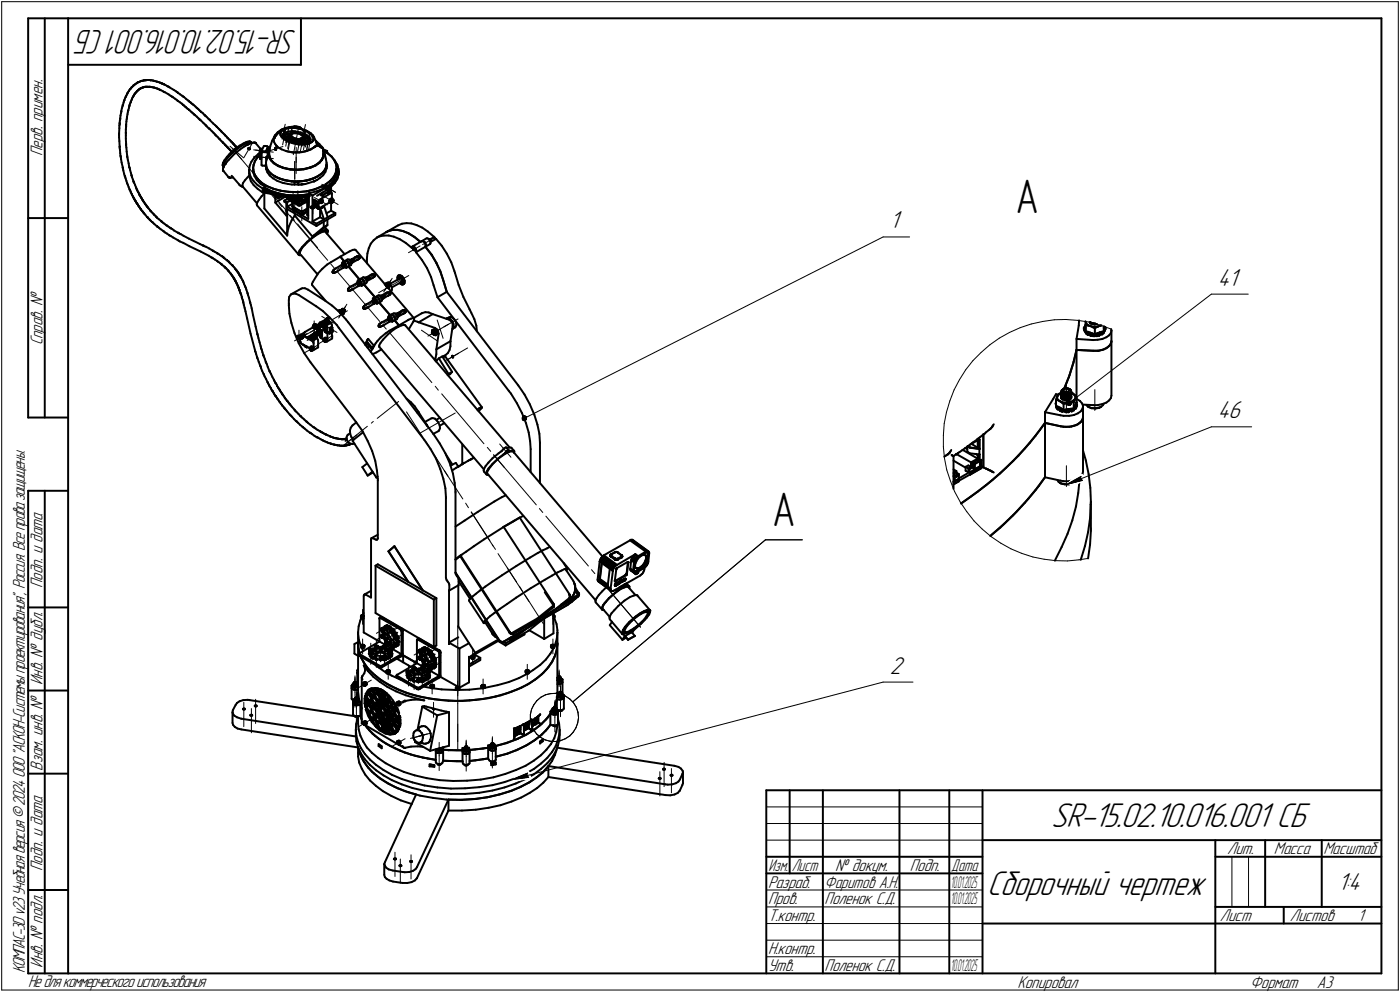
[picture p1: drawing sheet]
<svg xmlns="http://www.w3.org/2000/svg" width="421mm" height="298mm" viewBox="0 0 421 298" stroke-linecap="round" stroke-linejoin="round" font-family="sans-serif">
<defs><g id="words">
<g font-size="14.6">
<text x="305.4" y="63.9">А</text>
<text x="232.2" y="158.2">А</text>
</g>
<g font-size="10.9">
<text x="316.2" y="248.5">SR-15.02.10.016.001 СБ</text>
<text x="296.9" y="268.8">Сборочный чертеж</text>
</g>
<text font-size="10.8" x="89.3" y="9" transform="rotate(-180 89.3 9)">SR-15.02.10.016.001 СБ</text>
<g font-size="7.8">
<text x="267.6" y="68.6">1</text>
<text x="366.3" y="85.8">41</text>
<text x="366.3" y="125.8">46</text>
<text x="267.6" y="202.4">2</text>
<text x="402.4" y="267.5">1:4</text>
</g>
<g font-size="5.4">
<text x="12.8" y="46.9" transform="rotate(-90 12.8 46.9)">Перв. примен.</text>
<text x="12.8" y="103.8" transform="rotate(-90 12.8 103.8)">Справ. !</text>
<text x="12.8" y="176.7" transform="rotate(-90 12.8 176.7)">Подп. и дата</text>
<text x="12.8" y="205.8" transform="rotate(-90 12.8 205.8)">Инв. ! дубл.</text>
<text x="12.8" y="231.6" transform="rotate(-90 12.8 231.6)">Взам. инв. !</text>
<text x="369.1" y="256.8">Лит.</text>
<text x="383.1" y="256.8">Масса</text>
<text x="398" y="256.8">Масштаб</text>
<text x="12.8" y="261.7" transform="rotate(-90 12.8 261.7)">Подп. и дата</text>
<text x="251.2" y="261.8">! докум.</text>
<text x="273.6" y="261.8">Подп.</text>
<text x="231" y="266.8">Разраб.</text>
<text x="248" y="266.8">Фаритов А.Н.</text>
<text x="231" y="271.8">Пров.</text>
<text x="248" y="271.8">Поленок С.Д.</text>
<text x="231" y="276.8">Т.контр.</text>
<text x="366.9" y="276.8">Лист</text>
<text x="387.9" y="276.8">Листов</text>
<text x="408.4" y="276.8">1</text>
<text x="231" y="286.8">Н.контр.</text>
<text x="7.5" y="292.5" transform="rotate(-90 7.5 292.5)">КОМПАС-3Dv23Учебнаяверсия©2024ООО&quot;АСКОН-Системыпроектирования&quot;, Россия. Всеправазащищены.</text>
<text x="12.8" y="290.8" transform="rotate(-90 12.8 290.8)">Инв. ! подл.</text>
<text x="231" y="291.8">Утв.</text>
<text x="248" y="291.8">Поленок С.Д.</text>
<text x="8.5" y="296.7">Недлякоммерческогоиспользования</text>
<text x="306" y="296.8">Копировал</text>
<text x="376" y="296.8">Формат</text>
<text x="396" y="296.8">A3</text>
</g>
<g font-size="5.3">
<text x="231.1" y="261.8">Изм.</text>
<text x="238.1" y="261.8">Лист</text>
<text x="286.1" y="261.8">Дата</text>
</g>
<g font-size="5.1">
<text x="286" y="266.8">1</text>
<text x="286.7" y="266.8">0.01.2025</text>
<text x="286" y="271.8">1</text>
<text x="286.7" y="271.8">0.01.2025</text>
<text x="286" y="291.8">1</text>
<text x="286.7" y="291.8">0.01.2025</text>
</g>
</g></defs>
<g fill="none" stroke="#000" stroke-width=".59">
<path d="M8.5 5.5v120zM8.5 5.5h12zM13.5 5.5v120zM20.5 5.5v287zM20.5 5.5h395zM20.5 19.5h70zM90.5 5.5v14zM415.5 5.5v287zM35.9 37.8v.7zM35.9 38.5l-.1 1.5zM36 36.8v.3zM36 37.1h.1"/>
<path d="M36 37.2h.1M36 37.3v.1zM36 37.4l-.1 .4zM36.1 36.2l-.1 .6zM36.2 35.6h.1M36.2 35.7v.2zM36.2 35.9l-.1 .3zM36.2 34.7v.9zM36.4 34l-.2 .7zM36.5 33.4h.1M36.5 33.4v.2zM36.5 33.6l-.1 .4z"/>
<path d="M36.7 32.5l-.2 .9zM36.8 32l-.1 .5zM37 31.5h.1M36.9 31.5h.1M36.9 31.6h.1M36.9 31.7l-.1 .3zM37.2 30.8l-.2 .7zM37.3 30.4l-.1 .4zM37.3 30.2v.2zM37.4 30.1h.1M37.6 29.5l-.2 .6zM37.8 29.2l-.2 .3z"/>
<path d="M37.8 38.9v.9zM37.8 39.8h.1M37.8 39.9h.1M37.8 40v.2zM37.9 29h.1M37.8 29h.1M37.8 29v.2zM37.9 37.4h.1M37.9 37.5h.1M37.9 37.6v.2zM37.9 37.8v.3zM37.9 38.1l-.1 .8z"/>
<path d="M37.9 28.9h.1M38 36.5l-.1 .9zM38.1 35.8l-.1 .7zM38.1 28.5l-.2 .4zM38.2 35.1h.1M38.2 35.2v.2zM38.2 35.4l-.1 .4zM38.3 28.1h.1M38.3 28.2l-.2 .3zM38.4 34.3l-.2 .8zM38.4 27.9h.1M38.4 28h.1"/>
<path d="M38.4 33.7v.6zM38.6 33.2h.1M38.5 33.2h.1M38.5 33.3v.1zM38.5 33.4l-.1 .3zM38.5 27.7l-.1 .2zM38.7 27.4l-.2 .3zM38.8 32.4l-.2 .8zM38.8 27.3h.1M38.9 32l-.1 .4zM38.9 31.6h.1M38.9 31.7v.1z"/>
<path d="M38.9 31.8v.2zM38.9 27l-.1 .3zM39.1 31.2l-.2 .4zM39.1 26.8l-.2 .2zM39.3 26.7h.1M39.2 26.7h.1M39.2 26.8h.1M39.3 30.6v.2zM39.3 30.8l-.2 .4zM39.4 30.5h.1M39.4 30.6h.1M39.5 26.4l-.2 .3z"/>
<path d="M39.5 30.1l-.1 .4zM39.6 26.2h.1M39.5 26.2v.2zM39.6 29.9l-.1 .2zM39.7 29.6h.1M39.7 29.7l-.1 .2zM39.7 26.2h.1M39.9 29.3l-.2 .3zM39.9 26l-.2 .2zM40 29.1l-.1 .2zM40.1 29h.1M40 29h.1"/>
<path d="M40 25.8l-.1 .2zM40.2 25.7h.1M40.1 25.7h.1M40.2 28.7l-.1 .3zM40.3 28.5l-.1 .2zM40.5 28.4h.1M40.4 28.4h.1M40.4 25.5l.2-.1zM40.4 25.5l-.2 .2zM40.6 28.2l-.1 .2zM40.6 28v.2zM40.6 25.3l.3-.2z"/>
<path d="M40.6 25.3h.1M40.8 27.9h.1M40.7 27.9h.1M40.9 27.8l-.1 .1zM40.9 25.1h.2zM41.1 27.5h.1M41.1 27.6l-.2 .2zM41.1 25h.1M41.2 27.3h.2zM41.2 27.3l-.1 .2zM41.3 24.8l.2-.1zM41.3 24.8l-.2 .2z"/>
<path d="M41.5 27.2h.1M41.4 27.2h.1M41.6 24.7h.1M41.6 27.1h.1M41.7 24.7h.1M41.7 24.6h.1zM41.7 24.6h.1M41.8 26.9h.1M41.7 26.9l-.1 .2zM41.8 26.8h.1M41.8 24.6h.2zM41.9 26.8h.2z"/>
<path d="M41.9 26.8h.1M42 24.6l.2-.1zM42.2 26.7h.1M42.1 26.7h.1M42.2 24.5l.1-.1zM42.2 26.6h.1M42.4 26.5h.1M42.3 26.5h.1M42.3 24.4l.3-.1zM42.5 26.5h.1M42.7 26.4h.1M42.6 26.4h.1"/>
<path d="M42.7 24.3h.1M42.8 24.3h.1M42.8 26.3h.1M42.8 24.3l.1-.1zM42.9 26.3h.1M42.9 24.2h.3zM43.1 26.2h.1M43 26.2h.1M43.2 26.2h.1M43.3 24.2h.1M43.3 26.2h.1zM43.3 26.2h.1"/>
<path d="M43.3 24.1h.1M43.3 24.1h.2zM43.5 26.2h.1M43.5 24.1h.3zM43.7 26.1h.1M43.6 26.1h.1M43.7 26.1h.2zM43.9 24.1h.1M43.9 26.1h.1M44 26.1h.1M43.9 24h.3zM43.9 24h.1"/>
<path d="M44.1 26.1h.1M44.1 26.1h.2zM44.2 24h.2zM44.4 26.1h.1M44.4 26.1h.3zM44.5 24h.1M44.6 24h.1M44.7 24h.1M44.7 26.1h.2zM44.7 24h.3zM45 26.1h.1M45 24l.2 .1z"/>
<path d="M45 26.1h.2zM45.2 26.1l.3 .1zM45.3 24.1h.1M45.4 24.1h.1M45.5 24.1h.1M45.6 26.2h.1M45.5 24.1h.2zM45.6 26.2h.3zM45.7 24.1l.3 .1zM45.9 26.2h.2zM46 24.2h.1zM46.1 26.2l.2 .1z"/>
<path d="M46.2 24.3h.1M46.3 24.3h.1M46.4 26.3h.1M46.3 24.3l.4 .1zM46.5 26.3h.1M46.5 26.3l.4 .2zM46.7 24.4l.3 .1zM46.9 26.5l.3 .1zM47 24.5l.2 .1zM47.2 24.6h.1M47.3 26.7h.1M47.3 24.6h.1"/>
<path d="M47.4 26.7h.1M47.3 24.6l.5 .1zM47.5 26.7h.1M47.5 26.8h.3zM47.5 26.8h.1M47.8 26.8l.2 .1zM47.8 24.7l.3 .1zM48.1 27h.1M48.2 27h.1M48.2 24.9h.1M48.2 27l.1 .1zM48.3 24.9h.1"/>
<path d="M48.3 27.1l.7 .3zM48.4 25h.1M48.4 25l.2 .1zM48.7 25.1h.1M48.8 25.1h.1M48.8 25.1h.1zM49 25.2h.1M49 27.4l.3 .2zM49.1 25.2h.1M49.2 25.3h.1M49.2 25.3h.2zM49.3 27.6l.1 .1z"/>
<path d="M49.4 25.4h.1M49.5 27.7h.1M49.4 25.4l.4 .2zM49.5 27.7l1.2 .7zM49.8 25.6l.4 .2zM50.2 25.8l.3 .2zM50.5 26h.1zM50.7 26.1h.1M50.7 28.4l.6 .4zM50.7 26.1l.2 .1zM51 26.2h.1M51 26.2l1.2 .8z"/>
<path d="M51.3 28.8l.3 .2zM51.6 29l.2 .1zM51.9 29.1h.1M52 29.2h.1M52 29.2l.6 .4zM52.2 27l.7 .4zM52.6 29.6l.5 .4zM52.9 27.4l.4 .3zM53.1 30l.2 .2zM53.3 27.7l.1 .1zM53.3 30.2l.2 .1zM53.5 27.9h.1"/>
<path d="M53.6 30.4h.1M53.6 27.9h.1M53.6 30.4l.5 .3zM53.6 27.9l.6 .5zM54.1 30.7l.6 .5zM54.2 28.4l.6 .4zM54.7 31.2l.2 .2zM54.8 28.8l.2 .2zM55 31.5h.1M55.1 31.6h.1M55 29h.2zM55.2 31.6h.1"/>
<path d="M55.2 31.6l.2 .1zM55.3 29.1h.1M55.2 29.1h.1M55.3 29.1l.7 .6zM55.4 31.7l.1 .2zM55.5 31.9l.2 .2zM55.7 32.1l.2 .1zM56 32.3h.1M56 32.3l.1 .1zM56 29.7l.5 .4zM56.1 32.4l.3 .3zM56.4 32.7l.3 .2z"/>
<path d="M56.5 30.1l.2 .2zM56.7 32.9l.1 .1zM56.8 30.4h.1M56.9 33.1h.1M56.9 30.5h.1M57 33.1h.1M56.9 30.5l.2 .1zM57 33.1l.4 .4zM57.1 30.6l.1 .1zM57.3 30.8h.1M57.3 30.8l.2 .1zM57.4 33.5l.3 .3z"/>
<path d="M57.5 30.9l.1 .2zM57.6 31.1l.2 .1zM57.7 33.8l.2 .2zM57.8 31.2l.3 .2zM57.9 34l.2 .1zM58.1 34.1l.2 .2zM58.2 31.5h.1M58.3 31.6h.1M58.3 31.6l.5 .4zM58.3 34.3l.1 .2zM58.5 34.5h.1M58.6 34.5h.1"/>
<path d="M58.7 34.6h.1M58.7 34.6l.5 .5zM58.8 32l.3 .3zM59.1 32.3l.2 .2zM59.2 35.1l.5 .5zM59.3 32.5l.2 .2zM59.5 32.7l.3 .2zM59.7 35.6l.2 .2zM59.8 32.9l.1 .2zM60 35.9h.1M59.9 33.1l.3 .3zM60.1 36h.1"/>
<path d="M60.2 36h.1M60.2 36l.2 .2zM60.2 33.4l.2 .1zM60.4 36.2l.8 .8zM60.4 33.5l.1 .1zM60.5 33.7l.5 .3zM60.5 33.7h.1M61 34l.4 .5zM61.2 37l.4 .4zM61.4 34.5l.2 .1zM61.6 37.4l.3 .2zM61.7 34.7h.1"/>
<path d="M61.8 34.8h.1M61.7 34.8h.1M61.8 34.8l.3 .3zM61.9 37.6l.1 .2zM62.1 37.8h.1M62.1 37.8l.1 .2zM62.1 35.1l.6 .5zM62.2 38l.5 .4zM62.7 38.4l.2 .2zM62.7 35.6l.2 .3zM63 38.7h.1M62.9 35.9l.2 .1z"/>
<path d="M63.1 38.8h.1M63 38.8h.1M63.1 38.8l.6 .6zM63.2 36.1h.1M63.2 36.2l.9 .9zM63.2 36.2h.1M63.7 39.4l.4 .4zM64.1 39.8l.2 .2zM64.1 37.1l.6 .5zM64.7 37.6l.2 .2zM64.9 37.8l.2 .2zM65.2 38.1h.1"/>
<path d="M65.3 38.2h.1M65.3 38.2l.3 .3zM65.6 38.5l.3 .3zM65.9 38.8l.1 .1zM66 38.9l.2 .2zM66.2 39.1l.2 .2zM66.5 39.4h.1M66.5 39.5h.1M66.6 39.5h.1M66.6 39.5l.1 .2zM66.7 39.7l.4 .3zM83.5 39.8l-.7 .8z"/>
<path d="M83.5 39.8l1-.8zM83.7 40l1.1-1.1zM83.7 40l-1 1.1zM83.7 39.8l-.7 .8zM83.7 39.8l.5-.3zM84.2 39.9l.1 .7zM84.4 40v.6zM84.5 39l1.4-.6zM84.6 39.3l.7-.4zM84.6 39.3l-.4 .6zM84.7 39.4l.6-.5zM84.7 39.4l-.3 .6z"/>
<path d="M84.8 38.9h.1M84.8 38.9l.9-.4zM85.3 39.2h.1M85.2 39.2h.1M85.2 39.3l.1 .1zM85.3 38.9l1-.4zM85.3 39.4h.1M85.3 39.2l.2 .1zM85.3 38.9l1.1-.3zM85.4 39.4h.1M85.7 38.5l1.1-.1zM85.7 39.9l.9-.4z"/>
<path d="M85.9 38.4l1.2-.2zM86.3 38.5l1.5-.1zM86.4 38.6l1.5-.2zM86.6 39.5l1.4-.1zM86.8 38.4l1.3-.1zM87.1 38.2l1.3-.2zM87.3 38.3l.9-.1zM87.5 40h.1zM87.8 38.4h1zM87.9 38.4h.7zM88 39.4l.7 .1zM88 40l1.1-.1z"/>
<path d="M88.1 38.3l1.6 .2zM88.2 38.2h.3zM88.4 38h.2zM88.5 38.2h.1zM88.6 38h.1M88.6 38.4h.3zM88.6 38.4l1.9 .4zM88.6 38.2h.2zM88.7 39.5l1.7 .3zM88.7 38h.1M88.8 38.4l1.8 .4zM88.8 38h.3z"/>
<path d="M88.9 38.2h.1M88.9 38.2h.2zM88.9 38.4h.3zM89.1 39.9l1.1 .2zM89.1 38h.1zM89.1 38.2l.4 .2zM89.2 38h.1M89.2 38.4h.3zM89.3 38.1h.1M89.4 38.1h.3zM89.6 38.4h.1M89.7 38.3h.1"/>
<path d="M89.6 38.3h.1M89.7 38.1l.2 .1zM89.7 38.3l.1 .1zM89.7 38.5l1.1 .3zM89.9 38.4h.1M90 38.4h.1M90 38.2h.1M90.1 38.4h.1M90.1 38.3h.1M90 38.3h.1M90.1 38.3l.2 .1zM90.1 38.4l.2 .1z"/>
<path d="M90.2 38.3h.1M90.3 38.4h.1M90.2 38.4h.1M90.3 38.5l.1 .1zM90.3 38.4l.3 .2zM90.4 38.5h.1M90.3 38.5h.1M90.4 39.8l1.3 .5zM90.4 38.6h.1M90.5 38.6h.1M90.5 38.8l1.4 .6zM90.6 38.8l1.5 .6z"/>
<path d="M90.6 38.6l.2 .2zM90.8 38.8l1.6 .6zM91.4 39.3h.1M91.3 39.3h.1M91.3 39.4l.1 .1zM91.4 39.5h.1M91.5 39.3h.1M91.5 39.5h.1M91.6 39.4h.1M91.9 39.4l1.1 .6zM92.1 39.4l1.1 .6zM92.4 39.4l1.1 .6z"/>
<path d="M93 40l.8 .6zM93.2 40l.8 .6zM35.8 40v.2zM35.8 40.2h.1M35.8 40.3v.2zM35.8 40.5v.2zM35.8 40.7v.6zM35.8 41.3l.1 1.1zM35.9 42.4l.1 1.5zM36 43.9h.1M36 44v.2zM36 44.2v.2z"/>
<path d="M36 44.4l.1 .6zM36.1 45l.1 1.1zM36.2 46.1v.7zM36.2 46.8h.1M36.2 46.9h.1M36.3 47v.2zM36.3 47.2l.1 .6zM36.4 47.8l.2 1.1zM36.6 48.9l.3 1.4zM36.9 50.3h.1M36.9 50.4h.1M36.9 50.5l.1 .2z"/>
<path d="M37 50.7l.1 .5zM37.1 51.2l.2 1zM37.3 52.2l.2 .7zM37.5 52.9h.1M37.6 52.9h.1M37.6 53l.1 .3zM37.7 53.3l.1 .3zM37.8 53.6l.2 .8zM37.8 40.2v.5zM37.8 40.7v1zM37.8 41.7l.1 1.6zM37.9 43.3h.1"/>
<path d="M37.9 43.3v.2zM37.9 43.5v.3zM37.9 43.8l.1 .6zM38 44.4l.1 1.2zM38 54.4l.2 .5zM38.1 45.6l.2 1.3zM38.2 54.9h.1M38.3 46.9h.1M38.3 47v.2zM38.3 47.2l.1 .2zM38.3 55v.2zM38.3 55.2l.1 .3z"/>
<path d="M38.4 47.4v.6zM38.4 48l.3 1.1zM38.4 55.5l.3 .7zM38.7 49.1l.2 1.1zM38.7 56.2l.2 .7zM38.9 50.2h.1M38.9 50.3h.1M38.9 50.4l.1 .2zM38.9 56.9h.1M39 50.6l.1 .5zM39 57v.1zM39 57.1l.2 .2z"/>
<path d="M39.1 51.1l.3 .9zM39.2 57.3l.1 .4zM39.3 57.7h.1M39.4 52l.1 .6zM39.4 57.7v.2zM39.4 57.9l.1 .3zM39.5 52.6h.1M39.5 52.7h.1M39.5 52.7l.1 .2zM39.5 58.2l.1 .1zM39.6 52.9l.1 .4zM39.6 58.3h.1"/>
<path d="M39.7 53.3l.3 .6zM39.7 58.4v.2zM39.7 58.6l.2 .2zM39.9 58.8l.1 .2zM40 53.9l.1 .5zM40 59h.1M40 59.1v.2zM40 59.3h.1M40.1 54.4h.1M40.1 54.5h.1M40.1 59.4h.1M40.2 54.6v.2z"/>
<path d="M40.2 54.8l.2 .2zM40.2 59.4h.1M40.2 59.5h.1M40.3 59.6l.1 .2zM40.4 55l.2 .6zM40.4 59.8h.1M40.4 59.9h.1M40.5 59.9l.1 .2zM40.6 55.6l.3 .7zM40.9 56.3h.1M40.9 56.4h.1M41 56.5l.1 .2z"/>
<path d="M41.1 56.7v.3zM41.1 57h.1M41.2 57h.1M41.2 57.1l.1 .1zM41.3 57.2l.1 .3zM41.4 57.5l.1 .2zM41.5 57.7h.1M41.6 57.7h.1M41.7 57.8v.3zM41.7 58.1l.1 .2zM41.8 58.3h.1M41.9 58.3v.2z"/>
<path d="M41.9 58.5h.1M42 58.6h.1M42 58.7h.1M42.1 58.7h.1M42.1 58.8h.1M42.2 58.8v.2zM42.2 59h.1M42.2 59.1h.1M42.3 59.2h.1M42.4 59.3h.1M42.4 59.4h.1M42.5 59.4h.1"/>
<path d="M42.6 59.5h.1M42.6 59.6l.1 .2zM42.7 59.8h.1M42.8 59.9h.1M64.3 40l.3 .3zM64.6 40.3l.1 .2zM64.7 40.5l.2 .1zM64.9 40.6l.1 .1zM65 40.7l.1 .2zM65.1 40.9l.3 .2zM65.4 41.1l.4 .5zM65.8 41.6l.2 .1z"/>
<path d="M66 41.7l.1 .1zM66.1 41.9l.4 .4zM66.1 41.9h.1M66.5 42.3l.4 .4zM67 42.8h.1M67 49.5h.1M67 49.6h.1M67 49.7h.1M67.1 42.8h.1M67.1 48.9l-.1 .6zM67.1 49.7h.1M67.1 49.8h.1"/>
<path d="M67.1 42.9h.1M67.1 50.7v.2zM67.1 50.9h.1M67.1 51h.1M67.1 51.1h.1M67.1 51.2h.1M67.2 50h.1M67.1 49.6l.1 .4zM67.1 42.9l.3 .3zM67.1 40l.4 .4zM67.1 50.4h.1M67.1 50.5v.2z"/>
<path d="M67.1 51.3h.1M67.1 51.4h.1M67.3 50h.1M67.2 50.2l-.1 .2zM67.2 51.4l1.5 1.8zM67.3 49l-.2 .6zM67.3 50.1h.1M67.4 43.2l.2 .2zM67.4 49.9h.1M67.5 48.2l-.4 .7zM67.5 40.4l.1 .2zM67.6 49.5l-.2 .4z"/>
<path d="M67.6 43.4l.1 .2zM67.7 40.6h.1M67.7 48.3l-.4 .7zM67.8 43.6h.1M67.7 40.7l.4 .3zM67.7 40.7h.1M67.8 49.3h.1M67.7 49.3h.1M67.7 49.4l-.1 .1zM67.8 43.7l.2 .2zM67.8 43.7h.1M67.9 49.2h.1"/>
<path d="M67.8 49.2h.1M68 43.9l.2 .1zM68.1 41l.2 .3zM68.1 48.9l-.2 .3zM68.2 47.2l-.7 1zM68.2 44l.1 .2zM68.4 44.2h.1M68.4 41.4h.1M68.5 44.4h.1M68.4 44.3h.1M68.5 41.5h.1M68.5 44.4l.2 .1z"/>
<path d="M68.6 41.6h.1M68.6 47.2l-.9 1.1zM68.6 47.2l1.2-1.1zM68.6 41.6l.1 .1zM68.7 44.6h.1M68.7 53.2h.1M68.8 44.7h.1M68.7 41.7l.3 .3zM68.7 48.1l-.6 .8zM68.8 53.3h.1M68.7 53.3h.1M68.8 44.7l.2 .2z"/>
<path d="M68.9 53.3h.1M68.9 46.4l-.7 .8zM69 53.3h.1M69.1 45h.1M69.1 42.1h.1M69.1 53.3h.1M69.2 45h.1M69.2 42.2h.1M69.2 53.3h.1M69.3 45.1h.1M69.2 42.2l.1 .1zM69.3 53.4h.1"/>
<path d="M69.2 53.4h.1M69.3 46.1l.2-.3zM69.3 46.1l-.4 .3zM69.3 45.2h.1M69.3 45.2l.1 .2zM69.3 42.3l.2 .2zM69.3 53.4l.5-.1zM69.5 45.4h.1M69.6 45.5h.1M69.5 45.5h.1M69.6 42.6h.1M69.7 45.7h.1"/>
<path d="M69.6 45.7h.1M69.7 45.6h.1M69.6 45.6h.1M69.7 42.7h.1M69.7 45.6h.1zM69.8 42.8h.1M69.7 42.8h.1M69.7 52.8l2.3 2.7zM69.8 46.1l1.8-1.7zM69.8 42.8l.1 .1zM69.8 45.6l.7-.6zM69.8 53.3h.2z"/>
<path d="M70 43h.1M70.1 43.1h.1M70 43.1h.1M70.1 43.1l.1 .2zM70.3 43.3h.1M70.4 43.3h.1M70.4 43.5h.1M70.4 43.4h.1M70.5 43.6h.1M70.4 46.3l1.7-1.3zM70.4 46.3l-1.7 1.8zM70.5 45l.4-.4z"/>
<path d="M70.6 43.7h.1M70.7 43.8h.1M70.7 44.7l.4-.3zM70.7 44.7l-.4 .4zM70.8 43.9h.1M70.9 43.9h.1M70.9 44.6l.1-.1zM71 44h.1M70.9 44h.1M71 44.1h.1M71.1 44.2h.1M71 44.2h.1"/>
<path d="M71.1 44.4h.1M71.2 44.3h.1M71.1 44.3h.1M71.2 44.4l.9-.6zM71.2 44.4h.1M71.6 44.4l1.7-1.1zM71.6 44.4l1.6-1zM72 55.5l.1 .1zM72.1 43.8l1.1-.7zM72.1 55.6l.3 .3zM72.1 45l1.1-.8zM72.4 55.9l.3 .1z"/>
<path d="M72.7 56l.3 .1zM72.9 55.7v.3zM72.9 56h.1M73 56l4.3 5.1zM73.1 55l-.2 .7zM73.2 43.4l1.1-.5zM73.2 43.1l.9-.4zM73.2 44.2l.5-.3zM73.3 43.3l1.1-.5zM73.7 54.2l-.6 .8zM73.7 43.9l.3-.2zM74 43.7l.2-.1z"/>
<path d="M74.1 42.7l.4-.1zM74.3 43.6h.1M74.3 43.6l.1-.1zM74.3 42.9l.7-.1zM74.4 42.8h.7zM74.5 42.6l.4-.1zM74.6 43.4h.1M74.5 43.4h.1M74.7 43.3h.1M74.6 43.3h.1M74.7 44.5h.1M74.7 44.6h.1"/>
<path d="M74.7 44.7h.1M74.7 44.8h.1M74.8 43.3h.1M74.8 44.4h.1M74.8 43.3l.3-.1zM74.8 44.8h.1M74.8 44.9h.1M74.9 44.4h.1M74.9 52.2l.1 1zM74.9 51.1l.1 .9zM74.9 51.1v1.1zM75 42.5h.1"/>
<path d="M74.9 44.9h.1M74.9 52.7l-1.2 1.5zM75 44.4h.1M75 53.2l.4 1.2zM75 52l.4 1.3zM75.1 42.5h.1M75 42.8h.4zM75 44.9h.1M75.1 44.5h.1M75.1 49.8l-.2 1.3zM75.2 42.6h.1M75.1 42.8h.4z"/>
<path d="M75.1 43.2l.2-.1zM75.1 44.9h.1M75.2 44.6h.1M75.3 42.6h.1M75.2 44.8h.1M75.2 44.7h.1M75.4 42.6h.1M75.3 43.1l.1-.1zM75.4 42.8h.1M75.4 42.7h.1M75.4 54.4l.9 1.2zM75.4 53.3l.9 1.1z"/>
<path d="M75.5 42.8h.1M75.5 43h.1M75.6 43h.1M75.6 42.9h.1M75.6 48.6l-.5 1.2zM75.7 42.9h.1M75.8 42.9h.1M75.8 42.9l.4-.1zM76.1 50.5l.2 1.2zM76.1 50.5v1zM76.1 51.5v.1zM76.1 50.9v.3z"/>
<path d="M76.1 51.7l.4 1.2zM76.1 51.1v.6zM76.1 50.5v.6zM76.2 42.8h.2zM76.3 49.5l-.2 1zM76.3 51.7l.5 1.1zM76.3 55.6l1.2 1.1zM76.3 54.4l1.2 1.2zM76.4 42.8h.1zM76.5 47.4l-.9 1.2zM76.5 47.4l1.1-1.1zM76.5 52.9l.7 1.2z"/>
<path d="M76.6 42.8h.1M76.7 42.8h.1M76.7 48.3l-.4 1.2zM76.8 42.9h.1M76.7 42.9h.1M76.8 52.8l.8 1.1zM76.9 42.9h.1M77 43h.1M76.9 43h.1M77 43.1l1.3 1.6zM77 43.1h.1M77.2 54.1l1.1 1.1z"/>
<path d="M77.5 47.2l1.2-1.1zM77.5 47.2l-.8 1.1zM77.5 56.7l1.5 1.1zM77.5 55.6l1.5 1zM77.6 53.9l1.2 1.1zM77.6 46.3l.8-.5zM78 45.7l.1 .2zM78.1 45.5l.1 .2zM78.1 47.4l.1 .3zM78.2 45.1v.5zM78.2 45.6v.1zM78.2 45.7l.5 .1z"/>
<path d="M78.2 44.8h.1M78.2 45.1l-.1 .4zM78.2 44.8v.3zM78.2 47.8h.1M78.2 47.1v.4zM78.2 47.5v.2zM78.2 47.7h.1M78.2 47.8h.5zM78.2 46.7h.1M78.2 47.1l-.1 .3zM78.2 46.7v.4zM78.3 44.8l-.1 .3z"/>
<path d="M78.4 44.7h.1M78.3 44.7h.1M78.3 55.2l1.5 .9zM78.3 46.7l-.1 .4zM78.4 46.7h.1M78.3 46.7h.1M78.4 44.7h.4zM78.4 46.7h.3zM78.7 45.5v.1zM78.7 45.5v4.1zM78.7 49.6h.1M78.7 59l-.8 1z"/>
<path d="M78.7 59l.8-.8zM78.7 45.6l.3 .1zM78.7 49.7l.3 .1zM78.8 44.7h.1M78.8 44.8l-.1 .4zM78.8 44.8h.1M78.8 55l1.5 1zM78.8 45l-.1 .5zM79 57.8l.3-.2zM79 56.6l.8-.5zM79 57.8l3 .5zM79 56.6v1.2z"/>
<path d="M79 45.7h.6zM79 49.8h.6zM79.3 56.8l1.1 .6zM79.3 57.1l1.8 .9zM79.3 56.8v.4zM79.3 56.8l.5-.2zM79.3 57.6l.5 .1zM79.3 57.6l.5-.2zM79.3 57.2h.1M79.3 43.9h.3zM79.3 43.9l-.5 1.1zM79.5 57.9v4.8z"/>
<path d="M79.6 45.7h.2zM79.6 43.9h.2zM79.6 49.8h.2zM79.8 56.6l1.7 .8zM79.8 56.1v.5zM79.8 57.7h.5zM79.8 45.7l.2-.1zM79.8 43.9h.5zM79.8 49.8l.2-.2zM80 50.5v.3zM80 50.8l.4 1zM80 48.8h.1"/>
<path d="M80 50.2v.2zM80 49.8v.4zM80 49.3v.2zM80 49.9h.1M80 49.3l.1 .9zM80 49.2l.1 1zM80 48.9v.3zM80 50v.5zM80 49.5v.4zM80.1 45.7h.1M80.1 45.6h.1M80.2 45.7h.1"/>
<path d="M80.1 47.6h.1M80.1 47.5h.1M80.1 47.4h.1M80.1 47.3h.1M80.1 47.7h.1M80.1 45.8h.1M80.1 45.5h.1M80.1 45.4h.1M80.2 47.7h.1M80.1 48.2l-.1 .6zM80.1 50.2l.5 1zM80.3 45.7h.1"/>
<path d="M80.2 45.2v.2zM80.2 45.4v.2zM80.2 45.6h.1M80.2 45.2v.4zM80.2 45.6l.1 .1zM80.2 47.2h.1M80.2 45.3h.1M80.2 47.2v.3zM80.2 47.5h.1M80.2 47.6h.1M80.2 47.3v.2zM80.2 47.2v.1z"/>
<path d="M80.2 47.4l.1 .2zM80.2 47.8v.1zM80.2 47.9l-.1 .3zM80.3 45.2h.1M80.3 45.3v.3zM80.3 45.6h.1M80.3 45.1h.1M80.3 45.6v.1zM80.3 45.4v.2zM80.3 45.2v.2zM80.3 45.2l-.1 .4zM80.3 57.7l.4 .1z"/>
<path d="M80.3 47.2h.1M80.3 47.2v.1zM80.3 47.3h.1M80.3 47.1l-.1 .1zM80.3 47.2l-.1 .2zM80.3 47.3v.2zM80.3 47.5l-.1 .2zM80.3 45.1v.2zM80.4 45.2h.1M80.4 45.6h.1M80.3 45.2v.4zM80.3 56l1.9 .7z"/>
<path d="M80.4 44h.1M80.3 44.6l-.3 1zM80.3 47.1h.1M80.4 45.7h.1M80.4 45.1h.1M80.4 45.3v.3zM80.4 45.1v.2zM80.4 45.6v.1zM80.4 45.2l-.1 .2zM80.5 45.2h.1M80.4 45.2v.4zM80.4 57.4l2.1 .8z"/>
<path d="M80.4 44l.2 .2zM80.4 51.8l.7 .9zM80.5 45.6h.1M80.5 45.7h.1M80.5 45.1v.2zM80.5 45.3v.3zM80.5 45.6v.1zM80.5 45.4v.2zM80.5 45.2v.2zM80.5 45.1h.1M80.6 45.7h.1M80.5 44.3h.1"/>
<path d="M80.5 44.3l-.2 .3zM80.5 46.5l-.2 .6zM80.6 45.1h.1M80.6 45.2v.2zM80.6 45.4v.2zM80.6 45.6v.1zM80.7 45.1h.1M80.6 45.1v.2zM80.6 45.3v.3zM80.6 45.6h.1M80.6 45.2h.1M80.7 45.7h.1"/>
<path d="M80.6 45.1l-.1 .2zM80.6 45l.5-.3zM80.6 44.6l.6-.2zM80.6 45.7v.6zM80.6 44.2v.9zM80.6 51.2l.8 1zM80.7 45.2v.2zM80.7 45.4v.2zM80.7 45.6v.1zM80.7 45.3v.3zM80.7 45.6h.1M80.7 45.2h.1"/>
<path d="M80.7 45.6l.1 .1zM80.7 45.1l-.1 .2zM80.8 45.2v.2zM80.8 45.4v.2zM80.8 45.6v.1zM80.8 45.1l-.1 .2zM80.8 45.5v.1zM80.8 45.6h.1M80.8 45.3v.3zM80.8 45.3h.1M80.8 45.1h.1M80.9 45.2h.1"/>
<path d="M80.8 45.2h.1M80.8 45.8l-.3 .7zM80.8 46.3l.1 1zM80.9 45.3h.1M80.9 45.4h.1M80.9 45.1h.1M80.9 45.3l-.1 .2zM80.9 45.5h.1M80.9 45.2l-.1 .2zM80.9 45.5l-.1 .3zM80.9 46.2v.7zM80.9 45.5v.6z"/>
<path d="M80.9 46.3l.1 .7zM80.9 46.2l.1 .7zM80.9 46.1v.1zM80.9 47.3l.6 1zM80.9 45.4l-.1 .9zM80.9 46.2h.1M80.9 46.9l.5 1zM80.9 45.5v.7zM80.9 45.6v.7zM81 47l.4 1zM81 45.1l-.1 .3zM81 46.9l.4 .9z"/>
<path d="M81 45.1h.1M81.1 58l2.1 .8zM81.1 52.7l1 .9zM81.3 43.9l-.4 1.6zM81.4 47.8l.7 1zM81.4 47.9l.7 .9zM81.4 52.2l1.2 .8zM81.4 52.2l1.3 .8zM81.5 57.4l2.2 .7zM81.5 48.3l.9 .8zM81.9 42.2l-.6 1.7zM82.1 53.6l1.3 .8z"/>
<path d="M82.1 48.8l1.2 .8zM82.2 56.7l2.2 .6zM82.3 58.5l1.4 .8zM82.3 41.8l.2 1zM82.4 49.1l1.3 .9zM82.5 42.8l.3 .5zM82.5 58.2l2.5 .6zM82.5 41.4v.2zM82.5 41l-.2 .8zM82.7 53h.1M82.6 53l1.1 .5zM82.7 41.1l-.2 .5z"/>
<path d="M82.7 53l1 .5zM82.8 45h.1M82.7 45h.1M82.7 44.9h.1M82.7 44.8h.1M82.7 44.7h.1M82.7 44.6h.1M82.7 44.5h.1M82.7 53l1.6 .8zM82.8 59.1l.9 .5zM82.8 59.1v1.8zM82.8 40.6l-.9 1.6z"/>
<path d="M82.9 45h.1M82.8 44.5h.1M82.8 44.4h.1M82.8 43.3l.2 .3zM82.8 40.6l-.3 .4zM83 45h.1M82.9 44.4h.1M83.1 45h.1M83 44.4h.1M83 40.6l-.5 .8zM83 43.6l.1 .2zM83.1 44.9h.1"/>
<path d="M83.1 44.4h.1M83.1 44.5h.1M83.1 44.6h.1M83.1 44.7h.1M83.1 44.8h.1M83.1 40.6l-.4 .5zM83.1 40.6l.5-.6zM83.2 43.9h.1M83.1 43.9h.1M83.2 58.8l2.5 .4zM83.2 43.9l.5 .4zM83.3 49.6l.2 .1z"/>
<path d="M83.4 54.4l1.6 .5zM83.5 49.7l1.5 .7zM83.5 49.7l1.6 .7zM83.7 58.1l2.3 .5zM83.7 53.5l1.9 .7zM83.7 44.3l1 .6zM83.7 59.3l.6-.3zM83.7 59.3v.3zM83.7 59.6l1.1-.5zM83.7 53.5l1.9 .6zM83.7 50l1.7 .5zM84.3 40.6l.4 .5z"/>
<path d="M84.3 53.8l2.1 .5zM84.4 57.3l2.5 .4zM84.4 40.6l.4 .6zM84.7 41.1l.7 .7zM84.7 44.9l1.3 .5zM84.8 41.2l.8 .6zM85 58.8l2.7 .3zM85 54.9l.4 .1zM85 50.4l2 .4zM85.1 50.4l1.9 .5zM85.2 40.3l.5-.4zM85.2 40.3h.1"/>
<path d="M85.3 40.7h.1M85.2 40.5v.1zM85.2 40.5h.1M85.2 40.1v.3zM85.3 40.8h.4zM85.3 40.9h.1M85.3 40.8h.1M85.3 41l.1 .1zM85.3 41h.1M85.4 41.8l1.1 .7zM85.4 40.8l.5-.2zM85.5 41.1h.1"/>
<path d="M85.4 55l1.2 .3zM85.4 50.5l2.1 .5zM85.6 41.2h.1M85.5 41.2h.1M85.6 41.8l1.1 .7zM85.7 41.3h.1M85.6 41.3h.1M85.6 54.1l2.2 .4zM85.6 54.2l2.1 .3zM85.7 59.2l2.7 .2zM85.7 40.8l.2 .3zM85.7 41.3l.1 .2z"/>
<path d="M85.9 41.5h.1M85.9 40.6v.2zM85.9 40.8v.2zM85.9 41.6l.3-.3zM85.9 41.6h.1M85.9 41.4h.1M85.9 41l.4 .1zM85.9 41.1v.3zM86 41.7h.1M86 58.6l2.6 .2zM86 41.7l.9 .5zM86 45.4l1.5 .3z"/>
<path d="M86.1 40.2l-.2 .4zM86.1 40.2l.3-.1zM86.2 41.3h.3zM86.3 41.1h.1zM86.3 59.6l.1 .3zM86.3 59.3l.1 .2zM86.3 59.3v.3zM86.3 45.5l1.8 .3zM86.4 54.3l2.2 .2zM86.4 40.1l.4 .3zM86.4 41.1h.4zM86.4 59.9l3.2 1.7z"/>
<path d="M86.4 59.3l.1 .1zM86.4 59.5l3.2 1.8zM86.5 42.5l1.5 .5zM86.5 41.3l.3 .3zM86.5 59.4l3.2 1.8zM86.6 55.3l1.2 .2zM86.7 42.5l1.4 .5zM86.8 40.4l.1 .3zM86.9 40.4h.1M86.8 41.1h.1M86.8 41.6l.1 .2zM86.9 57.7h2.7z"/>
<path d="M86.9 41.8l-.1 .3zM86.9 40.3v.3zM86.9 42.2l.3 .1zM86.9 42.1h.1M86.9 40.3l.2-.3zM86.9 40.7l-.1 .3zM86.9 42.2l.6 .2zM86.9 41.1l.1 .2zM86.9 40.6h.1M87 40.9l-.1 .2zM87 41.3l-.1 .8zM87 41.2v.5z"/>
<path d="M87 40.9v.3zM87 40.9l.1 .4zM87.1 42.4h.1M87 42.4h.1M87 42.5l.2 .1zM87 41.7l.5 .4zM87 50.8l2.2 .2zM87 50.9l2.2 .2zM87.1 59.4h.1M87.1 40.6l-.1 .3zM87.1 41.3l.4 .4zM87.1 40.6l.1 .3z"/>
<path d="M87.1 40.8h.1M87.1 40h.4zM87.2 42.4h.1M87.2 59.4l.3 .2zM87.2 42.3h.1M87.2 40.9l.4 .5zM87.2 42.6h.1M87.3 42.4h.1M87.3 42.6h.1M87.4 42.5h.1M87.4 40.2l.6-.2zM87.4 40.2l-.3 .4z"/>
<path d="M87.5 59.6l.2-.2zM87.5 59.4v.2zM87.5 42.4l1 .4zM87.5 42.1l.8 .3zM87.5 51l2.2 .1zM87.5 41.7l.8 .4zM87.5 40.6l.1 .4zM87.5 40.6l.1 .3zM87.5 40.6h.1M87.5 45.7l1.5 .1zM87.6 41l.5 .3zM87.6 40.5h.1"/>
<path d="M87.6 40.9l.5 .4zM87.6 41.4l.8 .3zM87.7 59.1l2.8-.1zM87.7 54.5h2.4zM87.8 55.5h.8zM87.8 54.5h2.3zM88 59.6h.1M87.9 59.5h.1M88 59.4h.1M88 59.4v.5zM88 59.4l.3 .2zM88 59.9l.8 .5z"/>
<path d="M88 43l1.8 .4zM88 40.1l.8-.1zM88 40.1l-.4 .4zM88.1 41.3l.7 .4zM88.1 45.8h1.9zM88.1 43l1.9 .3zM88.3 59.4l.2 .2zM88.3 59.4h.1M88.3 59.4v.2zM88.3 42.1l1.2 .2zM88.3 42.4l1.1 .3zM88.4 59.4l2.8-.1z"/>
<path d="M88.4 41.7l1.2 .3zM88.5 59.6l.1-.2zM88.5 59.6v.2zM88.5 59.8l.5-.4zM88.5 59.8l.3 .1zM88.5 42.8l.6 .1zM88.6 54.9h.1M88.6 54.8h.1M88.6 54.9v.6zM88.6 55.5h1.1zM88.6 58.8l2.8-.2zM88.6 54.8h1z"/>
<path d="M88.6 54.5l2.3-.1zM88.8 59.9h.2zM88.8 59.9v.5zM88.8 41.7l1.1 .1zM88.8 40l.9 .1zM89 59.4l.2 .2zM89 59.4v.4zM89 59.8l.2 .2zM89 45.8l1.8-.1zM89.1 42.9h.2zM89.1 59.4l.1 .2zM89.2 59.6l.4 .1z"/>
<path d="M89.2 51l2.1-.2zM89.2 59.6h.5zM89.2 59.4h.1M89.2 51.1l2.2-.2zM89.3 42.9h.2zM89.3 59.4l.3 .1zM89.4 42.7h.9zM89.5 42.3l.3 .1zM89.5 42.3h.8zM89.6 42.9h.1M89.5 59.5h.1M89.6 59.5h.1"/>
<path d="M89.6 57.7l2.7-.2zM89.6 42l.3 .1zM89.7 42.9h.1M89.6 59.7l.3-.1zM89.6 54.8h.1M89.7 43h.4zM89.7 43h.1zM89.7 43h.1M89.7 59.6l.2-.1zM89.7 59.5h.1M89.7 55.5h.1M89.7 54.8h.1"/>
<path d="M89.7 54.9v.6zM89.7 51.1l2-.3zM89.7 40.1l.8 .4zM89.8 59.4h.1M89.7 59.4h.1M89.8 43.4h1.8zM89.8 42.4l1-.2zM89.9 43h.1M89.8 55.5h.2zM89.9 41.8l.8-.1zM89.9 42.1l.9-.2zM90 43h.1"/>
<path d="M90 43.3h1.7zM90.1 43h.1M90 59.4l-.1 .1zM90 55.5h.3zM90 45.8l1.8-.3zM90.1 59.4l.7 .5zM90.1 43h.2zM90.1 59.4l-.2 .2zM90.1 59.4v.4zM90.1 59.8l-.2 .2zM90.1 54.5l2.1-.2zM90.2 40.1l.7 .5z"/>
<path d="M90.3 43h.1M90.3 42.7l.7-.2zM90.3 42.3l.8-.1zM90.4 43h.1M90.3 55.5h.4zM90.5 43h.1M90.5 59l2.5-.3zM90.5 40.5l.5 .4zM90.6 43h.1M90.7 43h.1M90.6 43h.2zM90.7 41.7l.3-.3z"/>
<path d="M90.7 41.7l.3-.4zM90.8 43h.1M90.7 55.5h.1M90.8 59.9h.1M90.8 55.5h.1M90.8 55.4h.1M90.8 45.7l1.5-.3zM90.8 42.2l.5-.3zM90.8 41.9l.6-.3zM90.8 43h.6zM90.9 40.6l.5 .4zM90.9 55.4h.1"/>
<path d="M90.9 54.4l2.1-.4zM91 41.4h.1M91 41.3h.1M91 40.9l.1 .3zM91 42.5l.4-.3zM91 55.4h.1M91.1 41.3h.1M91.1 43h.1M91.1 55.4h.3zM91.2 59.3l1.8-.3zM91.2 42.8l.1 .2zM91.3 42.6l-.1 .2z"/>
<path d="M91.3 41.9l.1-.2zM91.3 42.3l.3-.1zM91.3 50.8l1.8-.4zM91.4 58.6l1.5-.3zM91.4 40.9h.3zM91.4 41v.4zM91.4 41.8l-.3 .4zM91.4 41.8h.1M91.4 42.2l-.2 .7zM91.4 42.2h.1M91.4 55.4l.5-.1zM91.4 50.9l1.7-.5z"/>
<path d="M91.4 41.4v.3zM91.4 41.4v.2zM91.4 41.7h.1M91.4 41.4l.3 .3zM91.4 43l.3-.1zM91.4 42.3l-.1 .3zM91.4 42.3l.5-.1zM91.4 41.7v.4zM91.6 43.4l1.3-.2zM91.6 42.2h.1M91.7 40.9l.3 .2zM91.7 41.9l-.1 .3z"/>
<path d="M91.7 40.3l.9 .6zM91.7 43.3l1.2-.2zM91.7 41.7v.2zM91.7 42.9h.2zM91.7 41.8h.2zM91.7 50.8l1.8-.4zM91.8 42.1l.1 .1zM91.8 45.5l1.4-.5zM91.9 41.8l-.1 .3zM91.9 42.2l.3 .2zM91.9 55.3l.8-.3zM91.9 42.9l.2-.1z"/>
<path d="M92 41.1v.3zM92 41.6h.1M92 41.4v.2zM92 41.6l-.1 .2zM92 41.6l.5-.1zM92.1 42.4h.1M92.2 42.8h.1M92.2 42.8h.2zM92.2 42.4v.4zM92.2 54.3l1.9-.6zM92.2 54.3l1.9-.5zM92.3 57.5l2.4-.6z"/>
<path d="M92.3 45.4l1.3-.5zM92.4 42.8l.1-.1zM92.5 42.8h.1M92.5 41.5l.2 .2zM92.5 42.2l-.3 .3zM92.5 42.2l.3-.1zM92.6 42.7h.1M92.5 42.7h.1M92.5 59.6l.2 .3zM92.5 59.6v.4zM92.5 59.5l.2 .3zM92.6 40.9l.5 .6z"/>
<path d="M92.6 42.7l.2-.1zM92.7 41.7l.1 .4zM92.7 59.4l-.2 .2zM92.7 59.4l-.2 .1zM92.7 59v6.8zM92.7 55l1.6-.5zM92.8 42.6l.2-.1zM92.8 42.1l.3 .2zM92.9 43.2l.8-.4zM92.9 43.1l.8-.4zM92.9 58.1v.4zM92.9 58.1l1.1 .7z"/>
<path d="M92.9 58.1l2.3-.6zM92.9 58.5l.1 .2zM93 59h.1M93 54l1.7-.6zM93 42.4h.1M93 58.7v.3zM93.1 42.5h.1M93.1 42.6h.2zM93.1 41.5l.3 .6zM93.1 42.3h.1M93.1 50.4l1.6-.6zM93.2 42.4h.1"/>
<path d="M93.3 42.4h.1M93.2 45l1.1-.6zM93.3 42.6h.1M93.4 42.5h.1M93.4 42.6h.1M93.5 42.6h.1M93.4 41.9l-.3 .4zM93.5 40l.6 .7zM93.5 41.8h.1M93.5 50.4l1.5-.7zM93.6 44.9l1-.7zM93.7 42.8l.5-.6z"/>
<path d="M93.8 40.6l.3 .6zM94 40.6l.3 .7zM94 58.8v3.1zM94 58.8l3.8-2.2zM94.1 53.7l1.5-.7zM94.1 53.8l1.5-.8zM94.1 40.7l.1 .2zM94.1 42.2l-.4 .5zM94.1 41.2l.1 .7zM94.2 40.9l.2 .2zM94.2 41.9l-.1 .3zM94.3 41.3l.1 .6z"/>
<path d="M94.3 54.5h.1M94.4 41.1l.7 1.5zM94.4 41.9l-.2 .3zM94.4 54.5h.1M94.5 54.5h.1M94.5 54.4h.2zM94.5 44.2l-.2 .2zM94.5 44.2l.2-.1zM94.7 44.2h.1M94.7 56.9l2-.9zM94.7 54.4l.2-.1zM94.7 44.1h.1"/>
<path d="M94.7 49.8l1.1-.8zM94.7 53.4l1.3-.7zM94.7 44h.1M94.8 44h.1M94.9 54.3l.4-.2zM95 43.9h.1M94.9 43.9l-.2 .2zM95 42.3l1.1 1zM95 49.7l1.1-.8zM95.1 42.6l.2 1.2zM95.1 43.9h.1M95.1 42.8l.7 .6z"/>
<path d="M95.2 43.8h.1M95.2 57.5l2.1-.9zM95.3 43.8h.1M95.2 43.6l.2 .1zM95.3 58.8l2.2-1.2zM95.3 54.1l.9-.6zM95.4 43.7h.1M95.5 43.7h.1M95.6 53l1.1-.8zM95.6 43.7l.4 .2zM95.8 43.4h.1M95.8 43.5h.1"/>
<path d="M95.9 43.5h.1M95.9 43.6h.1M96 43.7h.1M96 52.7l1.1-.9zM96 43.9l.3 .2zM96.1 43.3l.6 .7zM96.1 43.7h.1M96.1 43.8h.1M96.2 53.5l1-.8zM96.2 43.9h.1M96.3 43.9l.2 .3zM96.4 44.1h.1"/>
<path d="M96.4 44.2h.1M96.4 59.9h.2zM96.4 59.9l-.3 .3zM96.5 44.2h.1M96.5 58.3v.2zM96.5 58.5v.2zM96.5 58.7l.6 .3zM96.5 44.3h.1M96.6 44.3h.1M96.6 48.2l-.8 .8zM96.7 44.3h.1M96.6 59.9l.3 .2z"/>
<path d="M96.7 56l.6-.2zM96.7 59.7l2.8-1.6zM96.7 58.2l-.2 .1zM96.7 58.2l1.6-1.1zM96.8 59.7h.1M96.7 44l.3 .4zM96.7 48.2l-.9 .8zM96.8 44.4h.1M96.7 44.4h.1M96.8 59.7v.2zM96.9 44.4h.1M96.9 48l-.8 .9z"/>
<path d="M97 44.4l.1 .1zM97.1 44.8l1.3 .6zM97.1 58.8v.2zM97.1 58.7v.1zM97.1 58.7l.2-.2zM97.1 47.3l-.3 .7zM97.1 47.2l-.5 1zM97.1 44.5l.1 .5zM97.2 58.8v.1zM97.2 58.9h.1M97.2 58.8h.1M97.2 58.7h.1"/>
<path d="M97.2 45l.1 .6zM97.2 45.1l.5 1.2zM97.2 45h.1M97.2 45.1l.3 1zM97.2 47.2l-.5 1zM97.3 55.8l1.3 .8zM97.3 45.2l1.3 .9zM97.3 56.3l1.3 .8zM97.3 55.8v.5zM97.3 56.6l.3-.1zM97.3 58.6l1.6-1.1zM97.3 58.5l1.6-1.1z"/>
<path d="M97.3 46.3l-.2 1zM97.3 46.1v.1zM97.3 46.2l-.2 1zM97.3 45.6v.5zM97.3 45.5l.1 .7zM97.3 46.2h.1M97.3 45.6l.1 .7zM97.4 47.1l-.5 .9zM97.4 46.2l-.2 1zM97.5 46.1l-.1 1zM97.5 51.3l-.8 .9zM97.7 46.3l.3 1.3z"/>
<path d="M97.8 50.9l-.7 .9zM97.9 55.5l.7 .5zM97.9 55.5l1.3-1.1zM97.9 51.6l-.7 1.1zM98 45.6l.4-.2zM98 47.6l.2 1.3zM98 50.3l-.5 1zM98.1 57h.1M98.1 56.8v.2zM98.2 56.3l-.1 .3zM98.2 56.3l.3-.3zM98.2 56.8v.3z"/>
<path d="M98.2 57.1l.2-.2zM98.2 57.1h.1M98.2 50.6l-.3 1zM98.2 50.6h.1M98.2 49.3v.2zM98.2 49.8v.4zM98.2 50.2v.2zM98.2 50h.1M98.2 49.5v.4zM98.2 50v.5zM98.2 49.3l-.2 1zM98.2 48.9v1z"/>
<path d="M98.2 49.9l-.4 1zM98.3 57.9l.3 .2zM98.4 45.4v.5zM98.5 56h.2zM98.6 46.1l1.1 1zM98.6 55.9l.7-.6zM98.6 57.1h.2zM98.6 58.1l.4-.2zM98.6 57.9v.2zM98.6 57.7v.2zM98.6 57.7h.1M98.7 57l.1 .1z"/>
<path d="M98.7 56l.6 .3zM98.8 56l.8-.5zM98.8 56.6l-.1 .4zM98.8 56.6l.3-.2zM98.9 57.2h.1M98.9 57.5l.8 .5zM98.9 57.5h.1M98.9 56.9v.5zM98.9 57.6h.1M99 57.5l.5-.4zM99 57.7v.2zM99 57v.5z"/>
<path d="M99 56.7l-.1 .2zM99.1 56.4l.2-.1zM99.1 56.7l-.1 .3zM99.1 56.5l-.1 .2zM99.1 56.5h.2zM99.1 57h.1zM99.1 56.9h.1M99.1 56.7l.1-.1zM99.1 56.7v.2zM99.1 56.6v.1zM99.1 56.6l.3-.1zM99.2 57h.1"/>
<path d="M99.3 56.6h.1M99.3 55.3l.3 .2zM99.3 56.3l.1 .3zM99.4 56.5h.1M99.3 56.9h.1M99.4 56.7h.1M99.4 56.5l.1 .1zM99.4 59.8l.4-.3zM99.4 59.8l-.3 .2zM99.4 56.7l-.1 .2zM99.5 59.8l.4-.3zM99.5 56.6v.5z"/>
<path d="M99.5 58.1l.2-.1zM99.6 59.8h.2zM99.6 59.8l-.3 .2zM99.6 55.7l.7-.7zM99.6 56l1.1-1.1zM99.6 55.5v2.4zM99.7 47.1l.9 1.1zM99.7 58l.1 .3zM99.8 59.8l.4 .1zM99.8 58.3v1.2zM99.9 59.5h.1M99.9 59.9l-.2 .4z"/>
<path d="M99.9 59.9h.3zM99.9 59.5v.3zM100.2 59.9l.1 .3zM100.2 53.3l-1 1.1zM100.3 54.2l-1 1.2zM100.6 48.2l.5 1.2zM100.7 48.3l.7 1.2zM100.9 52.2l-.7 1.1zM100.9 53.1l-.6 1.1zM101.1 49.4l.2 1.1zM101.2 53.9l-.9 1.1zM101.2 51l-.3 1.2z"/>
<path d="M101.2 51.9l-.3 1.2zM101.3 50.5v1zM101.3 50.5l-.1 .5zM101.3 51.5l-.1 .4zM101.4 49.5l.4 1.3zM101.4 53.8l-.7 1.1zM101.7 52.7l-.5 1.2zM101.8 50.8l.1 .7zM101.8 52.5l-.4 1.3zM101.9 51.5v.3zM101.9 51.5l-.2 1.2zM101.9 51.8l-.1 .7z"/>
<path d="M8.5 65.5h12zM40.6 60.1h.1M40.6 60.2h.1M40.6 60.2l.1 .2zM40.7 60.4h.1M40.7 60.5h.1M40.8 60.5h.1M40.9 60.6l.1 .2zM41 60.8h.1M41 60.9h.1M41.1 61h.1M41.1 61.1h.1"/>
<path d="M41.2 61.1h.1M41.2 61.2l.1 .2zM41.3 61.4h.1M41.4 61.4h.1M41.4 61.5h.1M41.5 61.6l.1 .1zM41.6 61.7h.1M41.6 61.8h.1M41.7 61.8v.2zM41.7 62l.1 .1zM41.8 62.1l.2 .2zM42 62.3h.1"/>
<path d="M42 62.4h.1M42.1 62.5l.1 .2zM42.2 62.7h.1M42.3 62.8h.1M42.3 62.9h.1M42.4 62.9h.1M42.4 63h.1M42.5 63.1l.2 .2zM42.7 63.3h.1M42.8 63.4h.1M42.8 60h.1M42.8 63.5h.1"/>
<path d="M42.9 60.1h.1M42.9 60.2h.1M42.9 63.6l.2 .2zM43 60.3l.1 .2zM43.1 60.5h.1M43.1 63.8h.1M43.2 60.5h.1M43.2 60.6h.1M43.2 63.9h.1M43.3 60.7h.1M43.3 64h.1M43.3 64.1l.1 .2z"/>
<path d="M43.3 60.8h.1M43.4 60.9l.1 .2zM43.4 64.3l.3 .2zM43.5 61.1h.1M43.6 61.2h.1M43.7 61.3h.1M43.7 64.5l.5 .7zM43.8 61.4l.1 .2zM43.9 61.6h.1M43.9 61.7h.1M44 61.7l.1 .2zM44.1 61.9l.1 .2z"/>
<path d="M44.2 62.1h.1M44.2 65.2l.2 .1zM44.3 62.1h.1M44.4 62.1h.1M44.4 62.2v.2zM44.4 65.3h.1M44.4 65.4h.1M44.4 62.4l.3 .3zM44.5 65.4l.1 .2zM44.6 65.6l.4 .4zM44.7 62.7l.4 .5zM45 66h.1"/>
<path d="M45 66l.2 .2zM45.1 63.2l.1 .1zM45.2 63.3h.1M45.2 66.2l.2 .2zM45.3 63.3h.1M45.3 63.4h.1M45.4 63.5l.2 .2zM45.4 66.4l.3 .3zM45.6 63.7l.3 .3zM45.7 66.7h.1M45.8 66.7h.1M45.9 64l.3 .4z"/>
<path d="M45.9 66.8l.2 .2zM46.1 67l.3 .3zM46.2 64.4h.1M46.3 64.4h.1M46.4 64.5l.1 .2zM46.4 67.3l.8 .7zM46.5 64.7l.3 .2zM46.8 64.9l.2 .3zM47 65.2h.1M47.1 65.2h.1M47.1 65.3h.1M47.2 65.4l.1 .1z"/>
<path d="M47.2 68h.1M47.2 68.1h.1M47.3 65.5l.5 .4zM47.3 68.1l.2 .1zM47.5 68.2l.3 .2zM47.8 65.9l.7 .6zM47.8 68.4l.5 .4zM48.3 68.8l.8 .6zM48.5 66.5h.1M48.6 66.5h.1M48.7 66.6l.2 .3zM48.9 66.9l.5 .3z"/>
<path d="M49.1 69.4h.1M49.2 69.5l.2 .1zM49.4 69.6l.2 .2zM49.4 67.2l.6 .5zM49.6 69.8l.6 .4zM50 67.7h.1M50.1 67.7l.2 .1zM50.2 70.2l.6 .4zM50.3 67.8l.2 .2zM50.5 68l.5 .3zM50.8 70.6h.1M50.9 70.7l.2 .1z"/>
<path d="M51 68.3l.2 .2zM51.1 70.8l.3 .2zM51.2 68.5h.1M51.3 68.6h.1M51.4 68.6h.1M51.4 71l.7 .4zM51.5 68.7l.3 .1zM51.8 68.8l.5 .5zM52.1 71.4l1.3 .7zM52.3 69.3l1.2 .6zM53.4 72.1l.3 .2zM53.5 69.9h.1"/>
<path d="M53.6 69.9h.1M53.7 70h.1M53.7 72.3l.4 .3zM53.8 70l.1 .2zM53.9 70.2l.5 .2zM54.1 72.6l1 .4zM54.4 70.4l.8 .5zM55.1 73l1.9 1zM55.2 70.9l1.6 .8zM56.8 71.7l3.3 1.6zM57 74l3.4 1.6zM60.1 73.3l.9 .4z"/>
<path d="M60.4 75.6l2.4 1.3zM61 73.7h.1M61.1 73.8h.2zM61.3 73.8l.2 .2zM61.5 74l.5 .2zM62 74.2l.9 .5zM62.8 76.9l.8 .5zM62.9 74.7l1 .6zM63.6 77.4h.1M63.7 77.4l.1 .1zM63.8 77.5l.3 .1zM63.9 75.3h.1"/>
<path d="M64 75.4h.1M64.1 75.4l.2 .1zM64.1 77.6l.5 .4zM64.3 75.5l.5 .3zM64.6 78l.7 .4zM64.8 75.8l.5 .2zM65.3 76h.1M65.3 76.1h.1M65.3 78.4h.1M65.4 76.1h.1M65.4 78.5h.1M65.4 76.2l.3 .1z"/>
<path d="M65.4 78.6l.3 .1zM65.7 76.3l.4 .3zM65.7 78.7l.5 .4zM66.1 76.6l.5 .4zM66.2 79.1l.3 .2zM66.5 79.3h.1M66.5 79.4h.1M66.6 77h.1M66.6 79.4h.1M66.7 77h.1M66.7 79.5l.2 .2zM66.8 77l.2 .1z"/>
<path d="M66.9 79.7l.4 .3zM67 77.1l.1 .2zM67.1 77.3h.1M67.2 77.4h.1M67.3 77.4l.1 .2zM67.4 77.6l.2 .1zM67.6 77.7l.6 .4zM68.2 78.1h.1M68.2 78.2h.1M68.3 78.2l.2 .2zM68.5 78.4l.2 .2zM68.7 78.6h.1"/>
<path d="M68.7 78.7h.1M68.8 78.7h.1M68.9 78.7l.1 .2zM69 78.9l.3 .3zM69.3 79.2l.5 .5zM69.8 79.7h.1M69.8 79.8h.1M69.9 79.8h.1M70 79.8l.1 .2zM77.2 61.4l.1 .3zM77.3 61.7l12.5 14.8zM77.4 60.8l-.2 .6z"/>
<path d="M77.9 60l-.5 .8zM79.5 62.7l6.9 8.1zM82.8 60.9l3.3 3.9zM82.8 60.9l2.9-1.7zM85.5 60.3l.9 .5zM85.5 60.3l.9-.5zM85.5 60.3v.3zM85.5 60.6l.6 .4zM86.1 61v3.8zM86.4 62.1l6.3 3.7zM86.4 62.8v8zM86.4 60.8v1.3z"/>
<path d="M86.4 62.1l1.5-.8zM86.4 62.8l8.8 5.1zM86.4 60.8l.9-.5zM86.4 69.7v1.1zM87 67.9l-.6 1.8zM87.7 66.2l-.7 1.7zM87.9 60.6v1.5zM87.9 62.1h.2zM88.1 62.1l2.5 1.5zM88.1 62.1h.1M88.1 62.7l.1 .3zM88.1 62.1v.6z"/>
<path d="M88.1 60.7v1.4zM88.1 62.7l2.5 1.6zM88.2 60h.1M88.1 60h.1M88.1 60l.2 .2zM88.2 63.1l.1 .1zM88.2 63l.5 .2zM88.2 63.1h.1M88.2 60.1h.1M88.3 60.2h.1M88.4 63.3h.1M88.3 60.2l.3 .1z"/>
<path d="M88.4 63.3h.2zM88.6 63.3h.1M88.6 60.3h.1M88.7 63.3h.1M88.6 64.8l-.9 1.4zM88.6 64.1v.7zM88.6 64.8l5.5 6.4zM88.7 63.2l.1 .2zM88.8 63.4l1.5 .9zM88.8 60.4l.4-.2zM89.2 60.2h.1M89.2 60v.2z"/>
<path d="M89.2 60h.1M89.2 60l.4 .1zM89.3 60.1h.1M89.3 60.2h.1M89.2 60.1h.1M89.3 60.3h.1M89.2 60.3h.1M89.4 60.2h.1M89.4 60.3h.1M89.4 60.4h.1M89.4 60.5h.1M89.3 60.2h.2z"/>
<path d="M89.4 60.3l.3-.2zM89.4 60.3v.4zM89.4 60.7l.2 .1zM89.4 60.3l.2 .1zM89.5 60.2h.1M89.4 60.1h.1M89.5 60.1h.1M89.6 60.8l.2 .1zM89.6 60.4l.2 .1zM89.6 61.6h.1M89.6 61.3l.4 .1zM89.6 61.6l.4 .1z"/>
<path d="M89.6 60.1l.3-.1zM89.7 61.7l.3 .1zM89.7 61.2l.3 .1zM89.7 76v.5zM89.7 76.5h.1M89.8 60.9l.2-.1zM89.8 60.5l.2-.1zM89.8 76.5l.4 .2zM90 60.4l.9-.5zM90 60.8l2.7-1.5zM90 61.8l.3-.1zM90 61.4l.4-.1z"/>
<path d="M90 61.7l.4-.1zM90 61.3l.3-.1zM90.1 75.3l-.4 .7zM90.2 64.2l.4 .2zM90.2 64.2l.1 .1zM90.2 75.9l.1 .3zM90.2 76.7h.4zM90.3 64.3h.1zM90.3 61.2l1.6-.9zM90.5 64.5h.1M90.4 64.4h.1M90.4 64.3h.1"/>
<path d="M90.4 61.6l1.5-.8zM90.4 61.3l1.5-.8zM90.4 61.6h.1M90.4 75.3l-.2 .6zM90.5 64.5l.2 .1zM90.6 64.3h.2zM90.6 63.6h.2zM90.6 64.4h.2zM90.6 76.7l4.9 5.8zM90.7 64.6h.1zM90.7 60.5h.1zM90.8 64.3h.1z"/>
<path d="M90.8 63.6h.1zM90.8 64.4h.1zM90.8 64.6l.2-.1zM90.8 60.5h.3zM90.8 74.5l-.4 .8zM90.8 74.3l-.7 1zM90.9 63.6l1.5-.9zM90.9 60.3h.1M90.9 64.4l.5-.2zM90.9 64.3l1.5-.9zM90.9 60.3l1.8-1zM91.1 64.3l-.1 .2z"/>
<path d="M91.1 64.3h.2zM91.1 64.3h.1M91.1 60.5l1.4-.9zM91.3 64.3l1.1-.6zM91.4 64.2l-.1 .1zM91.7 73.6l-.9 .9zM91.7 73.6l1.3-1.3zM91.9 60.3l.3-.1zM91.9 60.8l.5-.1zM91.9 60.5l.5-.1zM91.9 60.8l.4-.1zM92.2 60.2l.5 .1z"/>
<path d="M92.3 60.7h.4zM92.4 60.4h.3zM92.4 60.7h.3zM92.4 72.6l1.8-1.5zM92.4 72.6l-1.6 1.7zM92.4 60.7l.3 .2zM92.4 60.7v3.9zM92.4 64.6l.3 .3zM92.5 60l.2 .2zM92.7 60.8h.1M93 72.3l1.9-1.5zM93.4 62.3l.5 .3z"/>
<path d="M93.4 62.3h.1M93.4 62.4l.5 .3zM93.5 62.1l.7-.4zM93.5 62.1l-.1 .2zM93.5 62.1l.6 .5zM93.9 62.6h.1M93.9 62.6h.2zM93.9 62.7h.2zM94 66.5l2.3-1.2zM94 66.5l1.2 .7zM94 62.7v3.8zM94 62.1h.1"/>
<path d="M94 62.2h.1M94.1 71.2l1.3-.9zM94.1 62.1h.1zM94.1 62.1h.1M94.1 62.3l.1-.1zM94.1 61.7l.6-.2zM94.1 62.7h.1M94.2 62.6h.1M94.2 61.7h.1M94.2 70.9l1.2-.6zM94.2 70.9l-.1 .3zM94.2 70.9l3.2-2.7z"/>
<path d="M94.2 62.6l.7-.5zM94.2 62.2h.1M94.2 60.9h.1M94.2 62.6l.7-.4zM94.2 71.1l1.5-1zM94.4 61.8h.1M94.3 61l1.4 .8zM94.3 60.7l-.1 .2zM94.4 61.5h.1M94.4 60.6l1.4 .9zM94.4 61v.5zM94.4 60.1l.2-.1z"/>
<path d="M94.4 60.1l1.4 .9zM94.4 60.1v.5zM94.4 61.8l.3 .2zM94.4 60.6h.1M94.4 61.8l.5-.3zM94.6 60l1.3 .8zM94.7 61.5h.1M94.7 61.4h.1M94.7 62h.1M94.7 62l.5-.4zM94.8 61.5h.1M94.9 61.5l.3 .1z"/>
<path d="M94.9 62.1h.1M95 62.1h.1M94.9 62.2h.1M94.9 70.8l1.5-.9zM95 62.2l.4-.2zM95 62.1l.4-.2zM95.2 67.9l5.6-3.3zM95.2 67.2v.7zM95.2 67.2l2.3-1.2zM95.2 62.1l.8 .4zM95.2 61.6h.1M95.2 61.7h.1"/>
<path d="M95.3 61.7h.1M95.3 62l.5 .2zM95.3 62.5l.5 .3zM95.3 61.8h.1M95.3 62.5l.5 .2zM95.4 70.3l3.1-2.7zM95.4 61.8h.1M95.4 62.2h.1M95.4 61.9h.1M95.4 62.3l.6 .4zM95.4 62.3l-.1 .2zM95.4 62.3h.1"/>
<path d="M95.7 61.6v.2zM95.7 61.6h.1M95.7 70.1l1.1-.6zM95.8 61.7h.1M95.8 62.8l.2-.1zM95.8 61l.1-.2zM95.8 61v.5zM95.8 62.8h.1M95.8 62.2h.1zM95.8 62.7h.2zM95.8 61.7v.5zM95.9 60.8v.2z"/>
<path d="M95.9 62.3h.1M95.9 60.4v.6zM95.9 61l.3-.1zM95.9 62.3l.1 .2zM95.9 60.6l.2 .2zM96 60.2l-.1 .2zM96 60.2l.2-.2zM96.1 62.7h.1M96 62.7h.1M96 62.5h.3zM96.1 62.7l.7-.4zM96.1 60.8l.3 .2z"/>
<path d="M96.1 60.2l-.2 .4zM96.2 60l.6-.3zM96.3 65.3l1.2 .7zM96.3 62.7v2.6zM96.3 62.5l2.8-1.6zM96.4 62.7l1.1 3.3zM96.4 69.9l.9-.3zM96.4 60.8v.2zM96.4 60.8l.1 .2zM96.4 60.4v.4zM96.4 60.4l.3-.3zM96.4 61h.3z"/>
<path d="M96.6 60.8h.1M96.5 60.8h.1M96.5 60.7l.3 .1zM96.5 61h.3zM96.5 60.5l-.1 .3zM96.5 60.7h.1M96.6 60.5l.2-.1zM96.6 60.5h.1M96.6 60.5l-.1 .2zM96.7 61h.1M96.7 60.1h.2zM96.7 60.5l.2 .1z"/>
<path d="M96.7 60.8h.1M96.7 60.9h.1M96.8 62.3h.1M96.8 69.5l.8-.3zM96.9 60.4h.1M96.8 60.8h.1M96.8 60.7h.1M96.8 60.2l.2-.1zM96.8 60.2l-.3 .3zM96.8 60.3l.1 .1zM96.8 60.3h.1M96.9 62.3h.1"/>
<path d="M96.9 62.4h.1M96.9 62.2h.1M96.9 60.6h.1M96.9 60.6l-.1 .2zM96.9 60.5h.1M96.9 62.1l.2 .1zM96.9 62.3l.2-.1zM96.9 62.4l.4-.2zM96.9 60.1l.2 .3zM96.9 60.4v.2zM97 60.7l-.2 .3zM97 60.1l.1 .3z"/>
<path d="M97.2 62.1h.1M97.1 60.4l-.1 .3zM97.1 62.2h.1M97.3 62.1h.1M97.3 69.6l.5-.1zM97.4 68.2l1.1-.6zM97.4 66.6v1.6zM97.4 62.1l-.1 .1zM97.4 61.9h.1M97.5 66l1.1-.7zM97.5 61.9l1.1 3.4zM97.5 61.8h.1"/>
<path d="M97.5 61.9l-.1 .2zM97.6 69.2l.6-.1zM97.7 68.2l.9 1.1zM97.7 69.5l5.9 6.9zM97.8 69.5l.2 .1zM98 69.6l.1 .3zM98.2 64.1l1.4-.8zM98.2 69.1l.4 .2zM98.4 79.5l1.1-.7zM98.5 66v1.6zM98.6 65.3l2.2-1.3zM98.6 69.3v.3z"/>
<path d="M98.6 69.6l-.2 .7zM99.1 60.4v.5zM99.1 60.9l.3-.1zM99.1 60.5h.1M99.1 60.5l.2 .2zM99.1 60v.4zM99.2 60l-.1 .4zM99.2 60l.3-.2zM99.3 60.7l.4 .2zM99.3 60l-.2 .5zM99.3 60l-.2 .4zM99.3 60l.3-.2z"/>
<path d="M99.5 78.8l2.9-1.7zM99.6 60.6l.1 .3zM99.6 63.3l1.2 .7zM99.6 60.9v2.4zM99.7 60.3l-.1 .3zM99.7 60.9h.2zM99.7 60.7h.1M99.7 60.6h.1M99.7 60.5l.3 .2zM99.7 60.9h.3zM99.7 60.5h.1M99.7 60.5v.2z"/>
<path d="M99.7 60.7h.2zM99.8 60.4h.1M99.8 60.6h.1M99.9 60.9h.1M99.9 60.3l.3 .2zM99.9 60.7h.1M100.1 60.2h.1M100 60.7h.1M100 60.6h.1M100 60.5h.1M100 60.9l.2-.3zM100 60h.2z"/>
<path d="M100 60l-.3 .3zM100 60.2l-.2 .2zM100 60.2h.2zM100.2 60.2h.1M100.1 60.5h.1M100.1 60.5l-.1 .2zM100.2 60.5h.1M100.1 60.4h.1M100.1 60.3h.1M100.2 60.3v.2zM100.2 60.3h.1M100.2 60l.1 .3z"/>
<path d="M100.3 60.3l-.1 .3zM100.3 60.2h.1M100.8 64v.6zM102.4 77.1l1.1 1.5zM102.4 77.1l2.8-1.6zM102.8 79.7h.1M102.8 79.8l.1 .3zM102.9 79.1l.2 .2zM102.9 79.5h.1M102.9 79.5l-.1 .2zM102.9 79.6l-.1 .2zM102.9 79.5h.2z"/>
<path d="M103 79.8h.1M103 79.4h.2zM103 79.4l.3-.2zM103 79.8v.2zM103 78.8l.8-.4zM103 78.8l.3-.1zM103 78.8l-.1 .3zM103.1 79.7h.1M103 79.9h.1M103 79.7h.1M103.1 79.7l-.1 .1zM103.1 79.5l.3 .3z"/>
<path d="M103.2 79.8h.1M103.2 79.4l.3 .4zM103.3 79.8h.1M103.3 78.7l.5 .3zM103.3 79.8v.1zM103.3 79.2h.2zM103.3 79.8l.1 .2zM103.4 79.8l.1 .3zM103.5 79.8v.3zM103.5 79.2l.3 .3zM103.8 78.4h.3zM103.8 79l.3 .6z"/>
<path d="M103.8 79.5l.1 .4zM103.8 79.5l.1 .3zM103.8 78.4l.7-.4zM103.9 79.9v.2zM103.9 79.9h.1M104.1 78.4l.5 .3zM104.1 79.6l.2 .6zM104.5 78h.2zM104.6 78.7l.3 .5zM104.7 78l.5 .1zM104.9 79.2l.1 .7zM105 79.9l-.2 .2z"/>
<path d="M105.2 78.1h.1M105.2 75.5l.9-.4zM105.2 78.1l.4 .7zM105.3 78.1h.1M105.4 78.4l.3-.2zM105.4 78.1h.1M105.4 78.1l1.3-.7zM105.5 78.1h.1M105.6 78.2h.1M105.6 78.1h.1M105.7 78.2h.1M105.7 78.1h.1"/>
<path d="M105.6 78.8l.1 .5zM105.7 78.3h.1M105.7 78.2l.1 .2zM105.7 78.1l.2 .3zM105.7 78.4h.1M105.7 78.1h.1zM105.7 78.2l.1 .3zM105.7 79.3l-.1 .4zM105.7 78.5h.1M105.7 79.1h.1M105.7 78.6h.1M105.7 78.1l.2 .2z"/>
<path d="M105.7 78.1l.3 .1zM105.7 78.4l.2 .2zM105.7 78.1v.3zM105.7 78.1l.1 .3zM105.8 78.1h.1M105.8 78.4h.1M105.8 78.6h.1M105.7 78.1h.2zM105.7 79.1l1.7-1zM105.8 78.8l-.1 .2zM105.8 78.8h.1M105.8 78.9h.1"/>
<path d="M105.8 79h.1M105.8 78.7h.1M105.8 78.4v.3zM105.9 78.7h.1M105.8 78.1l.3 .1zM105.8 78.4l.2 .2zM105.8 78h.1M105.8 78.1l.1 .3zM105.9 78.1h.1M105.9 78.3h.1M105.8 78.5h.1M105.8 78h.2z"/>
<path d="M105.8 78.1l.3 .2zM105.8 78.1l.2 .3zM105.8 78.5v.2zM105.9 78.4v.3zM105.9 78.3l.1 .3zM106 78.7h.1M106 78.6h.1M105.9 78l.3 .1zM105.9 78.4l.2 .1zM105.9 78h.1M105.9 78.1l.1 .2zM106 78.1h.1"/>
<path d="M106 78.3h.1M105.9 78.6h.1M105.9 78.5h.1M105.9 78.4h.1M105.9 78h.2zM105.9 78.1l.2 .1zM106 78.2l.1 .3zM106.1 78.6h.1M106 78l.2 .1zM106 78.3l.2 .2zM106 77.9l-.1 .2zM106 77.9h.1"/>
<path d="M106 78.2l.3 .3zM106 78v.2zM106 78h.1M106.1 78h.1M106.1 78.1h.1M106.1 78.2h.1M106.1 78.3h.1M106 78.2h.1M106 78.4h.1M106.1 77.9h.1M106 78l.2 .2zM106 78.4v.2z"/>
<path d="M106.1 78.5h.1M106.1 78.2l.1 .3zM106.2 78.5h.1M106.1 77.9l.2 .2zM106.1 78.2l.2 .2zM106.1 78v.2zM106.1 77.9h.2zM106.2 78.1h.1M106.2 78.3h.1M106.1 78.4h.1M106.2 77.9h.1M106.1 78l.2 .1z"/>
<path d="M106.1 78.3v.3zM106.1 75.1l.6-.1zM106.2 78h.1M106.2 78.1l.1 .3zM106.3 78.5h.1M106.2 77.9l.1 .2zM106.2 77.8l.2 .2zM106.2 78.1l.2 .3zM106.2 77.9v.2zM106.2 77.9h.1zM106.3 78.1h.1M106.2 78.4h.1"/>
<path d="M106.3 78.3h.1M106.2 78.2h.1M106.3 77.8h.1M106.2 77.9l.2 .2zM106.2 78.2l.1 .3zM106.3 78.2h.1M106.3 78.4h.1M106.3 78.1v.2zM106.3 77.9l.1 .2zM106.3 77.8l.2 .3zM106.3 78.1v.3zM106.3 78.1l.1 .2z"/>
<path d="M106.4 78.4h.1M106.3 77.9l.2 .2zM106.4 77.9h.1M106.4 78.3h.1M106.4 78l.1 .2zM106.5 78.2h.1M106.4 78.1v.2zM106.5 78h.1M106.4 78h.1M106.5 78.3h.1M106.5 78.1v.1zM106.5 78.1h.1"/>
<path d="M106.5 78.1v.2zM106.7 75l.2 .1zM106.8 77.3l.2-.1zM106.8 77.3h.1M106.9 75.1l17.6 20.6zM107 77.2l.2-.1zM107.3 77.1h.1M107.3 77h.1zM107.3 77h.1M107.4 78.1h.1M107.5 77h.1M107.5 78.1h.1"/>
<path d="M107.6 77h.1M107.6 78h.1M107.7 77h.1M107.7 78l.2-.1zM107.8 77h.1M107.9 77h.1M107.9 77.9h.1M107.9 77.1h.1M107.9 77.8h.1M108 77.1h.1M108 77.7h.1M108.1 77.2h.1"/>
<path d="M108 77.2h.1M108.1 77.6h.1M108.2 77.3h.1M108.1 77.3h.1M108.2 77.6h.1M108.2 77.5h.1M108.2 77.4h.1M110.3 78.1l.1 1.1zM110.5 76.2l-.2 1.9zM110.9 74.6l-.4 1.6zM111.5 73.2l-.6 1.4zM112.4 72.2l1-.8z"/>
<path d="M112.4 72.2l-.9 1zM113.4 71.4l2.8-1.6zM113.4 71.4l.7-.4zM114.1 71l1.4-.2zM115.5 70.8h1.4zM116.2 69.8l.6-.4zM116.2 69.8l3.5-2.1zM116.8 69.4l1.3-.3zM116.9 70.8l1.5 .3zM118.1 69.1h1.4zM118.4 71.1l1.8 .8zM119.5 69.1l1.7 .3z"/>
<path d="M119.7 67.7l1.2-.5zM120.2 71.9l1.8 1.1zM120.9 67.2l1.4-.1zM121.2 69.4l1.7 .7zM122 73l1.9 1.5zM122.3 67.1h1.4zM122.9 70.1l1.7 1.1zM123.7 67.1l1.6 .5zM123.9 74.4h.1M124 74.1l2.8-1.6zM124 74.1h.3zM124 74.1l-.1 .3z"/>
<path d="M124.3 74.1l.4 .2zM124.4 74.8v.3zM124.4 74.8h.1M124.4 74.8h.1zM124.4 75.1l.1 .1zM124.4 74.9h.1M124.5 74.8h.1M124.5 75h.1M124.5 74.8l-.1 .1zM124.5 74.8l.2 .1zM124.5 75.2l.2 .1zM124.6 74.9h.1"/>
<path d="M124.5 75.1h.1M124.6 71.2l1.9 1.5zM124.6 75.2h.1M124.6 74.9l.1 .2zM124.7 74.9v.2zM124.7 75.1v.2zM124.7 74.3l.4 .6zM125.1 75.8l2.8-1.6zM125.1 75.8l.1 .1zM125.1 74.9l.1 .5zM125.2 75.9l1.7 2.2zM125.2 75.4l-.1 .4z"/>
<path d="M125.3 67.6l1.7 .8zM126.8 72.5l1.5-.9zM126.8 72.5h.5zM126.9 78.1l1.5 2.5zM127 68.4l1.7 1.2zM127.3 72.5l.4 .2zM127.7 72.7l.3 .7zM127.9 74.2l1.5-.9zM128 74.3h.1M128 73.4v.6zM128 74l-.1 .2zM128 74.3l1.8 2.2z"/>
<path d="M128.3 71.6h.3zM128.6 71.6l.4 .4zM128.7 69.6l1.8 1.5zM128.9 71.8l.3 .1zM129 72l.5 .6zM129.2 71.9l.3 .2zM129.3 72l1.3-.8zM129.5 72.6v.6zM129.5 73.2l-.1 .1zM129.5 72.1v.4zM129.5 72.1v.5zM129.5 72.6l1.6-.8z"/>
<path d="M129.5 72.6h.1M129.5 72.6v.1zM129.8 76.5l1.4 2.5zM130.5 71.1h.1M130.6 71.2l.1 .3zM130.7 71.5l.3 .2zM131 71.7l.1 .1zM131.1 71.8l1.7 2zM131.2 79l1.2 2.5zM132.8 73.8l1.6 2.4zM134.4 76.2l1.3 2.6zM135.7 78.8l1 2.6z"/>
<path d="M67.3 80l.3 .2zM67.6 80.2h.1M67.6 80.3h.1M67.7 80.3h.1M67.7 80.4h.1M67.8 80.4h.1M67.8 80.5l.2 .1zM68 80.6l.2 .2zM68.2 80.8l.3 .4zM68.5 81.2h.1M68.6 81.3h.1M68.7 81.3h.1"/>
<path d="M68.7 81.4h.1M68.7 81.4l.1 .2zM68.8 81.6l.3 .3zM69.1 81.9l.2 .3zM69.3 82.2h.1M69.4 82.2h.1M69.4 82.3l.1 .2zM69.5 82.5h.2zM69.7 82.5h.1M69.7 82.6l.1 .2zM69.8 82.8l.1 .2zM69.9 83h.1"/>
<path d="M69.9 83.1h.1M70 83.1l.2 .2zM70.1 80l.3 .3zM70.2 83.3h.1M70.2 83.4h.1M70.3 83.5h.1M70.3 83.6h.1M70.4 83.6h.1M70.4 83.7h.1M70.4 80.3l.3 .4zM70.4 83.8h.1M70.5 83.9h.1"/>
<path d="M70.5 84h.1M70.6 84.1h.1M70.6 84.2h.1M70.7 80.7h.1M70.7 84.2h.1M70.7 84.3h.1M70.8 80.8h.1M70.8 80.9h.1M70.8 84.3h.1M70.8 84.4h.1M70.9 80.9l.1 .2zM70.9 84.5h.1"/>
<path d="M70.9 84.6h.1M71 84.7h.1M71 84.8h.1M71 81.1h.1M71 81.2h.1M71 84.9h.1M71.1 81.2h.1M71.1 81.3h.1M71.1 85l.1 .2zM71.2 81.4l.2 .1zM71.2 85.2v.1zM71.2 85.3h.1"/>
<path d="M71.3 85.3h.1M71.3 85.4h.1M71.4 81.5h.1M71.4 81.6h.1M71.4 85.5l.1 .3zM71.5 81.6h.1M71.5 81.7h.1M71.5 85.8h.1M71.5 85.9h.1M71.5 81.8l.2 .2zM71.5 86l.2 .3zM71.7 82h.1"/>
<path d="M71.7 82.1h.1M71.7 86.3h.1M71.7 86.4h.1M71.8 82.1v.2zM71.8 82.3h.1M71.8 86.5h.1M71.8 86.6h.1M71.8 86.7h.1M71.9 82.3h.1M71.9 82.4h.1M71.9 86.7h.1M71.9 86.8h.1"/>
<path d="M71.9 86.9l.1 .1zM72 82.5h.1M72 87h.1M72 87.1h.1M72.1 82.5h.1M72.1 82.6h.1M72.1 82.7h.1M72.1 87.1h.1M72.1 87.2v.2zM72.1 87.4v.2zM72.1 82.8h.1M72.1 87.6l.2 .4z"/>
<path d="M72.2 82.9h.1M72.3 83v.1zM72.3 83.1h.1M72.3 88h.1M72.3 88.1h.1M72.4 83.1h.1M72.4 83.2l.1 .2zM72.4 88.1v.2zM72.4 88.3l.2 .3zM72.5 83.4l.1 .3zM72.6 88.6l.1 .6zM72.6 83.7l.3 .5z"/>
<path d="M72.7 89.2h.1M72.7 89.3h.1M72.7 89.4l.1 .3zM72.8 89.7l.2 .4zM72.9 84.2l.2 .2zM73 90.1l.2 .6zM73.1 84.4h.1M73.1 84.5l.1 .2zM73.2 84.7v.1zM73.2 90.7h.1M73.2 90.8h.1M73.2 90.8v.3z"/>
<path d="M73.2 84.8l.2 .5zM73.2 91.1l.1 .5zM73.3 91.6l.3 .9zM73.4 85.3l.3 .6zM73.6 92.5l.2 1.1zM73.7 85.9h.1M73.7 86v.2zM73.7 86.2l.2 .2zM73.8 93.6l.5 2.2zM73.9 86.4l.2 .6zM74.1 87l.3 1zM74.3 95.8l1.1 4.4z"/>
<path d="M74.4 88v.1zM74.4 88.1l.1 .2zM74.5 88.3l.1 .3zM74.6 88.6l.2 .8zM74.8 89.4l.4 1.3zM75.2 90.7h.1M75.2 90.8h.1M75.3 90.8v.3zM75.3 91.1l.1 .5zM75.4 91.6l.3 1zM75.7 92.6l.4 2.1zM76.1 94.7l.8 3.4z"/>
<path d="M76.9 98.1l.5 2.1zM86.9 91.7l.1 2.5zM86.9 91.3v.4zM86.9 90.2v1.1zM87 89.2l-.1 1zM87 94.2l.6 2.8zM87.4 88.6l-.4 .6zM87.6 97l1 3.1zM87.6 88.4l-.2 .2zM87.6 88.4l.7-.2zM87.6 88.4l2.9-1.6zM88.3 88.2l.8 .1z"/>
<path d="M89.1 88.3l.7 .3zM89.8 88.6l5.3 3.4zM90.5 86.8l.4-.2zM90.9 86.6h.8zM91.7 99.7l-.2 .4zM91.7 99.7h.1M91.7 86.6l.9 .4zM91.8 99.7l2.6-1.5zM92.6 87l5.3 3.4zM93.8 85.3l.1 .4zM93.9 85.7l4 4.6zM94.1 84.8l-.3 .5z"/>
<path d="M94.1 98.2v.2zM94.1 97.9v.3zM94.3 98.6h.1M94.2 98.6h.1M94.2 98.5h.1M94.2 98.4h.1M94.2 97.7l-.1 .5zM94.2 97.7l.4-.2zM94.4 98.6h.1M94.3 98.4h.1M94.3 98l-.1 .3zM94.3 98v.3z"/>
<path d="M94.4 98.2h.3zM94.5 98.6h.1M94.4 98.3h.1M94.4 97.5h.2zM94.4 97.5l-.3 .4zM94.4 97.9l-.2 .4zM94.4 97.9h.1M94.6 98.6h.1M94.5 98.3h.1M94.5 97.5h.1M94.5 97.5l.2-.1zM94.5 97.8l.4-.1z"/>
<path d="M94.7 98.5h.1M94.6 98.5h.1M94.7 98.6h.1M94.6 98.3h.1M94.6 98.2l.3-.2zM94.6 97.5l.5 .1zM94.6 97.7l.5 .1zM94.6 97.7l-.3 .3zM94.6 97.5l.4 .1zM94.7 98.3h.1M94.7 98h.1M94.7 98l-.1 .2z"/>
<path d="M94.7 98h.3zM94.7 98.2l.5 .4zM94.7 98.4h.1M94.8 98.6h.1M94.7 97.4l.5 .1zM94.7 98l.4 .1zM94.8 98.4h.1M94.8 98.5h.1M94.8 98.3h.3zM94.9 98l.2 .1zM94.9 98.3h.2zM94.9 97.7l.2 .1z"/>
<path d="M95 98l.4 .4zM95.1 100.1h.1M95 97.6h.1M95.1 92l2 1.5zM95.1 98.1l.4 .5zM95.1 97.6l.4 .3zM95.1 98.1l.2 .1zM95.1 99.9l.1 .1zM95.1 97.8l.2 .2zM95.1 97.6l.5 .5zM95.1 99.9h.2zM95.1 98.3l.3 .3z"/>
<path d="M95.2 98.6l.2 .5zM95.2 99.8l.1 .1zM95.2 99.7h.2zM95.2 99.9h.1M95.2 97.5l.6 .5zM95.3 99.9l-.1 .2zM95.3 99.9h.2zM95.3 99.9h.1M95.3 98.2l.4 .6zM95.3 98l.5 .7zM95.4 99.1v.6zM95.4 82.5l-1.3 2.3z"/>
<path d="M95.4 99.7l.6-.3zM95.4 99.7h.3zM95.4 99.7h.1M95.4 99.7l-.2 .2zM95.4 99.8l.2 .1zM95.5 100.1h.1M95.4 100h.1M95.4 99.7l.2-.1zM95.4 98.4l.4 .6zM95.5 99.7h.1M95.4 98.6l.2 .5zM95.5 100h.1"/>
<path d="M95.5 99.9l.5 .3zM95.5 98.6l.2 .5zM95.5 97.9l.5 .7zM95.6 99.9l.5 .3zM95.6 99.6h.1M95.6 99.1l-.1 .2zM95.6 98.1l.4 .8zM95.6 99.1l-.1 .3zM95.7 82.1l-.3 .4zM95.8 99.8h.1M95.7 99.1l-.1 .5zM95.7 98.8l.1 .5z"/>
<path d="M95.7 99.5h.1M95.8 99.8l.1 .4zM95.8 97.5h.1M95.8 97.6l.1 .4zM95.8 99.3l-.2 .3zM95.8 98l.4 .8zM95.8 99l-.1 .5zM95.8 98.7l.2 .7zM95.9 97.8h.1M96 97.6h.1M95.9 97.3l-.1 .2zM95.9 97.3l.3 .1z"/>
<path d="M95.9 97.3l.4-.2zM95.9 97.8l.3-.1zM95.9 98l.2 .2zM95.9 97.4h.2zM95.9 97.4l-.1 .2zM95.9 97.6v.2zM95.9 97.8l.2 .2zM96 99.4h.2zM96 97.8h.1M96 97.7h.1M96.1 97.5h.1M96 97.5h.1"/>
<path d="M96 97.9h.1M96 98.6l.2 .7zM96 98.9l.1 .4zM96 99.3h.1M96.1 98h.3zM96.1 98h.1M96.1 98.2h.3zM96.1 97.4l.3 .2zM96.2 98.2h.1M96.1 98h.2zM96.1 97.9h.1M96.2 97.6h.1"/>
<path d="M96.2 99.3l-.1 .9zM96.2 96.9v.2zM96.2 96.9l.2 .1zM96.2 96.9l1.5-.7zM96.2 98.2v2.8zM96.2 97.4l.2 .2zM96.2 98.2l.2 .1zM96.2 97.7h.1M96.2 98h.1M96.2 97.6l.2 .2zM96.3 98h.1M96.3 97.1h.2z"/>
<path d="M96.4 97l.5 .4zM96.4 98.2l.1-.2zM96.4 97.6l.1 .4zM96.4 98h.1M96.4 97.8v.2zM96.4 99.6l.5 .3zM96.4 99.8l.2 .1zM96.4 99.8h.1M96.4 99.9l.3 .2zM96.4 99.7l.3 .1zM96.4 99.6h.1M96.4 99.7h.1"/>
<path d="M96.5 99.4h.1M96.4 99.4h.1M96.4 99.3h.1M96.4 99.2h.1M96.4 99.9h.1M96.4 98.3l.4-.3zM96.5 99.8h.2zM96.6 99.1h.1M96.5 99.6l.4 .3zM96.5 99.9l.4 .3zM96.6 99.9h.1M96.5 99.5h.1"/>
<path d="M96.5 99.3h.1M96.5 99.9l.4 .1zM96.6 99.2h.1M96.5 99.2h.1M96.6 99.6h.1M96.5 99.6h.1M96.5 99.1h.1M96.6 99.5h.1M96.5 98l-.1 .3zM96.5 97.1l.3 .4zM96.7 99.7h.1M96.7 99.2h.1"/>
<path d="M96.6 99.9l.3 .3zM96.6 99.7h.1M96.7 99.6h.1M96.8 99.9h.1M96.8 99.7h.1M96.8 99.2h.1M96.7 99.9h.1M96.8 99.4h.1M96.7 99.3h.1M96.8 99.6h.1M96.8 99.3h.1M96.9 99.6h.1"/>
<path d="M96.9 99.4h.1M96.8 99.5h.1M96.8 97.2l.2 .1zM96.8 97.5l.1 .3zM96.9 97l-.1 .2zM96.9 97l1.2-.6zM96.9 99.5h.1M96.9 99.9h.1M96.9 97l.4 .3zM96.9 98h.1M96.9 100h.1M96.9 80.8l1.5-1.3z"/>
<path d="M96.9 80.8l-1.2 1.3zM96.9 97.9v.1zM96.9 97.4h.1M96.9 97.4v.5zM96.9 97.8l-.1 .2zM97 98.3l.2 .1zM97 97.8l-.1 .2zM97.1 97.4h.1M97 97.3v.5zM97 97.3h.1M97 97.3v1zM97.1 93.5l2 1.9z"/>
<path d="M97.1 97.9l.3 .1zM97.1 97.8l.2 .1zM97.1 97.4v.9zM97.1 97.7l.3 .2zM97.2 98.4h.1M97.1 98.3h.1M97.1 97.5h.1M97.1 97.9h.1M97.1 97.8h.1M97.2 97.6h.1M97.1 97.6h.1M97.2 97.9l.2 .1z"/>
<path d="M97.2 97.9h.2zM97.3 98.4h.1M97.2 97.7h.1M97.2 97.5h.1M97.3 98.5h.1M97.2 98.5h.1M97.2 98.3h.1M97.3 97.7h.1M97.4 97.7h.1M97.4 98h.1M97.3 98.4l.4 1.3zM97.3 97.2l.8-.4z"/>
<path d="M97.3 97.3h.1M97.3 97.2h.2zM97.4 97.6h.1M97.4 98.4h.1M97.3 97.6h.1M97.4 97.8h.1M97.3 97.8h.1M97.4 98.4l.3 1.3zM97.5 97.2v.2zM97.5 97.5l.5 .2zM97.5 97.5l.5-.3zM97.5 97.4h.1"/>
<path d="M97.8 96.2h.1M97.8 97.7h.1M97.7 99.7l.6 .4zM97.7 99.7l.6 .3zM97.7 97.7v.9zM97.7 97.7h.1M97.8 98.8h.1M97.7 98.8h.1M97.7 98.7h.1M97.8 98.7h.1M97.8 98.1h.1M97.8 96.2l.3 .2z"/>
<path d="M97.8 98.1l.2 .1zM97.8 97.7v.9zM97.9 98h.1M97.8 98h.1M97.8 98.3l.2 .1zM97.8 98.1l.2 .2zM97.8 98.6h.1M97.8 98.2h.2zM97.8 98.3h.1M97.8 98.2h.1M97.9 90.4l2 1.5zM98 98h.1"/>
<path d="M97.9 98.1h.1M97.9 98.3h.1zM97.9 98.3l.1 .1zM98 98.1h.1M98 98.2h.1M97.9 98.1l.1 .1zM98 97.7l1.4-.8zM98 97.7v.2zM98 98.4h.1M98 96.9v.5zM98 99.2l.2 .2zM98 97.4h.1"/>
<path d="M98.1 99.8h.1M98 99.8h.1M98 99.7h.1M98.1 99.7h.1M98 98.3h.1M98 99.2l.3 .1zM98 99.6h.1M98 99.5h.1M98.1 99.4h.1M98 99.4h.1M98.1 99.6h.1M98 99.3l.2 .1z"/>
<path d="M98 97.9l1.4-.8zM98.1 99.5h.1M98.1 98h.1M98 99.4l.3 .1zM98.2 99.6h.1M98.1 99.4l.2 .1zM98.1 96.9h.1M98.2 99.9h.1M98.1 99.9h.1M98.1 99.3l.2 .1zM98.1 95.9h.1M98.1 97.4h.1"/>
<path d="M98.2 97.5h.1M98.1 97.5h.1M98.1 96v.8zM98.1 96.8h.1M98.2 99.5h.1M98.1 96h.1M98.2 99.7h.1M98.1 98l.3 .2zM98.1 96.9v.5zM98.2 99.8h.1M98.3 99.4h.1M98.2 95.7l.5-.3z"/>
<path d="M98.3 99.9h.1M98.2 96v.8zM98.2 95.9l.7-.3zM98.3 99.7h.1M98.2 95.7h.1M98.3 99.6h.1M98.3 97.4h.1M98.2 95.7l-.1 .2zM98.2 96h.1M98.3 99.5h.1M98.3 99.8h.1M98.3 95.7l-.1 .2z"/>
<path d="M98.3 100.1h.1M98.3 95.7l.5-.3zM98.4 96.8h.1M98.3 100h.1M98.3 99.3h.1M98.4 97.4h.1M98.4 97.3l.2-.2zM98.4 96.8v.6zM98.4 98.2l.1 .4zM98.4 96.8l.3-.3zM98.5 98.6v3.2zM98.5 96.1h.1"/>
<path d="M98.5 96.2h.1M98.5 96.3h.1M98.6 95.9v.2zM98.6 96.1h.1M98.6 96h.1M98.6 96.5v.6zM98.7 97.1h.1M98.6 96.3h.1M98.6 96v.2zM98.6 95.9h.1M98.7 99.9v.2zM98.8 97.1h.1"/>
<path d="M98.7 95.4h.1M98.7 99.9l.3 .2zM98.8 99.8h.1M98.8 97h.1M98.8 95.4l.1 .2zM99 96.9h.1M98.9 96.9h.1M98.9 96.4h.1M98.9 99.8l.3-.1zM98.9 95.6v.8zM99 96.7h.1M99 96.4v.5z"/>
<path d="M99 96.7l.4 .2zM99.1 100h.1M99.1 95.4l2.2 2.2zM99.1 99.7h.1M99.1 99.7v.5zM99.2 99.7h.1M99.1 99.7v.2zM99.2 98.8v.8zM99.3 98.8h.1M99.2 98.7h.1M99.2 99.6h.1M99.3 98.5l-.1 .2z"/>
<path d="M99.3 98.5l.5-.3zM99.4 98.6h.1M99.3 98.8v.9zM99.3 98.8l.6-.4zM99.4 98.6l-.1 .2zM99.5 97.1h.1M99.4 98.6l.4-.3zM99.4 96.9v.2zM99.5 99h.1M99.6 99.1h.1M99.5 97.1l.2 .4zM99.6 98.9h.1"/>
<path d="M99.6 99h.1M99.7 99.1h.1M99.7 98.8h.1M99.7 98.9h.1M99.7 99h.1M99.7 97.5l.1 .3zM99.9 98.4h.1M99.8 98.3h.1M99.8 99.8v1.2zM99.8 97.8v.5zM99.9 91.9l2.1 1.8zM100.1 81.8h.1"/>
<path d="M100 81.8h.1M100 81.7h.1M100 99.7h.1M100 99.2h.1M100.1 99.2h.1M100 98.5v.7zM100.2 82h.1M100.1 82h.1M100.1 81.9h.1M100.1 81.6h.1M100.1 81.5h.1M100.1 81.4h.1"/>
<path d="M100.1 99.2v.5zM100.2 81.4h.1M100.3 82h.1M100.2 81.3h.1M100.2 81.2h.1M100.4 82h.1M100.3 81.2l.2-.2zM100.5 82h.1M100.6 82h.1M100.5 81h.1M100.5 80.9h.1M100.7 82h.1"/>
<path d="M100.6 80.9l.2-.1zM100.8 81.9h.1M100.7 81.9h.1M100.8 81.9l.1-.1zM100.8 80.8l.2-.1zM101 81.8h.1M101.1 81.8h.1M101 80.7h.1M101.1 80.6l1.7-1zM101.2 81.7l.2-.2zM101.2 81.7h.1M101.3 97.6l.6 .9z"/>
<path d="M101.4 81.5l.3-.1zM101.7 81.4l2.1-1.2zM101.7 93.4l.3-.2zM101.9 98.5l25.7 33.7zM102.1 93.2h.1M102 93.7l2.1 2.3zM102.1 93.1h.1M102.3 93.7h.1M102.2 93.7h.1M102.2 93.6h.1M102.3 94h.1M102.4 94h.1"/>
<path d="M102.3 93.6v.2zM102.4 93.6h.1M102.3 94.1h.1M102.3 93.6h.1M102.4 93.8h.1M102.4 93.5h.1M102.4 93.6v.4zM102.4 93.9h.1M102.4 93.9l.3 .2zM102.4 93.6v.3zM102.5 94.1h.1M102.4 94l.4 .2z"/>
<path d="M102.4 93.4h.1M102.5 94.2h.1M102.5 93.4h.1M102.5 93.5l-.1 .1zM102.6 93.6l.1 .2zM102.6 93.6l.1 .3zM102.6 93.9h.1M102.6 93.7h.1M102.7 93.7h.1M102.6 93.8l.2 .2zM102.6 93.2v.4zM102.6 93.6l.1 .1z"/>
<path d="M102.6 93.6h.1M102.6 93.7l.2 .3zM102.6 93.6v.2zM102.6 93.8l.1 .2zM102.6 94.2l.2 .1zM102.6 94.1h.1M102.6 94.4h.1M102.6 93.8h.1M102.7 93l.2 .5zM102.7 93h.1M102.8 93.8h.1M102.7 93.8l.2 .2z"/>
<path d="M102.7 93.9l.2 .1zM102.7 94h.1M102.7 93.7l.3 .2zM102.7 94l.3 .1zM102.7 94.1l.3 .1zM102.7 94.4h.1M102.8 94.4l.2 .1zM102.8 93l.2-.2zM102.8 93l-.2 .2zM102.9 93.9h.1M102.8 94h.1M102.8 94.1h.1"/>
<path d="M102.8 94h.2zM102.8 93.2l.2 .3zM102.8 94.3h.1M102.8 94.4h.1M102.8 94.2h.4zM102.9 94.3h.1M102.9 93.5l.1 .1zM102.9 93.9h.1zM102.9 94l.2-.1zM102.9 94h.2zM103 94.1h.1M102.9 94.1h.1z"/>
<path d="M102.9 94l.1-.1zM102.9 93l.2-.2zM102.9 93l-.1 .2zM102.9 94h.1zM102.9 94.4h.1M102.9 94.2h.1M102.9 80.1l.2 .2zM103 93.2h.1M103 93.1l.2 .1zM103 94h.1M103 93.1h.1M103 93.2l.1 .2z"/>
<path d="M103 94.1l.1-.1zM103 94.5h.1M103 94.3h.1M103.1 93.3h.1M103 93.3h.1M103 92.8l.5 .1zM103 93.6h.4zM103.1 93h.1M103 93.5l.4 .1zM103 93v.1zM103 93.9h.5zM103 93h.1"/>
<path d="M103 94.2l.3-.1zM103 94.4h.1M103 80.1l.3-.2zM103 80.1h.1M103 80.1l.2 .1zM103 80h.1M103.2 93.4h.1M103.1 93.4h.1M103.2 93h.1M103.1 94h.1M103.1 92.8l.4 .1zM103.1 93h.3z"/>
<path d="M103.1 94.1h.1M103.1 94.3h.1M103.2 94.3h.1M103.1 94.2h.1M103.1 80.1h.1M103.1 80.3h.3zM103.2 80.3h.1M103.3 93h.1M103.2 93.2l.2 .2zM103.2 93.4h.2zM103.3 94.2h.1M103.2 80.3h.3z"/>
<path d="M103.2 80.1h.1M103.2 80.2h.1M103.4 93h.1M103.3 93.4h.1M103.3 94.3h.1M103.3 93.9v.2zM103.3 80.2h.1M103.3 80.1h.1M103.4 93.6l.3-.1zM103.4 93.4l.1-.2zM103.4 93l-.2 .2zM103.4 93l.1 .2z"/>
<path d="M103.4 93.4h.1M103.5 93.1h.1M103.4 94.1h.1M103.5 94h.1M103.4 94l-.2 .2zM103.4 94h.1M103.4 94.2h.1M103.4 80.1h.1M103.5 92.9l.2 .2zM103.5 93.4h.1M103.5 93.3h.1M103.5 93.2h.1"/>
<path d="M103.5 94.1h.1M103.5 80.3l.3-.1zM103.5 80.1l-.1 .2zM103.5 93.2v.2zM103.5 93.7v.2zM103.5 80.1v.2zM103.7 93.1v.4zM103.7 93.5l-.2 .2zM103.8 80.2l.3 .3zM103.8 80.2h.1M104.1 96l.6 .9zM104.1 80.5l.7-.4z"/>
<path d="M104.3 80.2l-.2 .3zM104.7 87.3h.1M104.6 87.3h.1M104.6 87.2h.1M104.6 87.1h.1M104.6 87h.1M104.8 87.4h.1M104.7 87.4h.1M104.7 86.9h.1M104.7 86.8h.1M104.7 96.9l25.7 33.6zM104.8 80.1l3.3 3.9z"/>
<path d="M104.9 87.4h.1M104.8 86.8h.1M104.8 86.7h.1M104.8 80.1l.8-.4zM105 87.4h.1M104.9 86.6h.1M104.9 86.5l.2-.1zM105.1 87.4h.1M105.2 87.4h.1M105.1 86.4h.1M105.2 86.4h.1M105.2 86.3h.1"/>
<path d="M105.3 87.3l.2-.1zM105.3 87.3h.1M105.3 86.2l.3-.1zM105.6 87.2h.1M105.7 87.2h.1M105.7 87.1h.1zM105.7 87.1h.1M105.6 86.1h.1M105.7 86l1.7-1zM106 87l.3-.2zM106 87l-.2 .1zM106.3 86.8l2.2-1.2z"/>
<path d="M107.4 84.9h.1M107.4 84.9v.2zM107.4 85.1l.1 .3zM107.5 84.9h.1M107.5 84.5l.2 .2zM107.5 85.2h.1M107.5 84.8h.3zM107.5 84.8l.4-.2zM107.5 85.2l.3-.1zM107.5 85.4l.3 .3zM107.5 84.9h.3zM107.5 85.2l.1 .2z"/>
<path d="M107.6 85.2h.1M107.6 85.1h.2zM107.6 85.3h.1M107.6 85.1h.1M107.7 85.1h.1M107.6 85.4h.1M107.7 84.2l.7-.4zM107.7 84.2h.2zM107.7 84.2l-.2 .3zM107.7 85.5l.2-.2zM107.7 85.5h.1M107.7 85.4h.1"/>
<path d="M107.8 85.1h.1M107.8 84.8l.2 .4zM107.8 85.8h.2zM107.8 85.5h.1M107.8 85.7l.2 .1zM107.8 84.9l.2 .3zM107.8 85.8h.1M107.8 85.6h.1M107.9 85.2h.1M107.9 84.2l.5 .2zM107.9 85.2v.1zM107.9 85.5h.1"/>
<path d="M107.9 84.6l.2 .1zM107.9 85.6h.1M107.9 85.3v.1zM107.9 85.3h.1M108 85.2l.2 .3zM108 85.8l.5-.2zM108 85.2l.1 .3zM108.1 84.7h.1M108.1 85.5l-.1 .3zM108.1 84.7l.4 .2zM108.2 85.5l-.2 .3zM108.2 84.7l.3 .2z"/>
<path d="M108.4 83.8h.3zM108.4 84.4l.4 .6zM108.5 85.6h.1M108.4 83.8l.7-.4zM108.5 85.6l.2 .3zM108.5 84.9v.4zM108.5 85.3v.2zM108.5 85.3h.1M108.7 83.8l.4 .3zM108.7 85.9l.8-.4zM108.8 85l.1 .5zM108.9 85.5l-.2 .4z"/>
<path d="M109.1 84.1l.5 .6zM109.1 83.4l.2-.1zM109.3 92.6h.1M109.2 92.6h.1M109.2 92.5h.1M109.4 92.7h.1M109.3 92.7h.1M109.3 92.4h.1M109.3 92.3h.1M109.3 92.2h.1M109.3 83.3l.5 .3zM109.5 92.8h.1"/>
<path d="M109.4 92.8h.1M109.4 92.2h.1M109.4 92.1h.1M109.6 92.8h.1M109.5 92.1h.1M109.5 92h.1M109.5 85.5l3.3 3.8zM109.5 85.5l.7-.4zM109.6 84.7v.6zM109.6 85.3l-.1 .2zM109.6 91.9h.1M109.7 92.8h.1"/>
<path d="M109.6 83.5l.2-.1zM109.8 92.8h.1M109.7 91.9h.1M109.7 91.8h.1M109.8 91.7l.2-.1zM109.8 83.4h.1M109.8 83.6l.4 .6zM110 92.7h.1M109.9 92.7h.1M109.9 83.5h.1M110 92.7l.2-.1zM110 91.6l.2-.2z"/>
<path d="M110 83.8l.2-.1zM110 83.5h.1M110 83.5l1.3-.8zM110.1 83.6h.1M110.2 92.6h.1M110.2 91.4h.1M110.2 83.6h.1M110.2 83.6h.1zM110.2 83.7h.1M110.2 83.6l.1 .1zM110.3 92.5h.1M110.2 92.5h.1"/>
<path d="M110.2 91.4l1.8-1zM110.2 83.7l.2 .1zM110.3 83.6h.1M110.3 83.7h.1M110.2 83.6h.2zM110.2 84.3l.3-.1zM110.2 84.2l.1 .6zM110.3 83.8h.1M110.3 83.6l.2 .2zM110.3 83.6l.3 .1zM110.3 83.5h.1M110.3 83.8l.3 .2z"/>
<path d="M110.3 83.5v.3zM110.4 83.6h.1M110.4 83.7h.1M110.4 83.9h.1M110.3 83.5h.2zM110.3 83.6l.2 .1zM110.3 83.7l.2 .1zM110.3 84.5h.1M110.3 84.8l-.1 .3zM110.3 84.5l1.7-.9zM110.4 92.5l.3-.1zM110.4 92.5h.1"/>
<path d="M110.4 83.8l.1 .3zM110.5 84.1h.1M110.4 83.5l.2 .2zM110.4 83.5h.1M110.4 83.7l.3 .3zM110.4 83.5v.2zM110.5 83.5h.1M110.5 83.6h.1M110.5 83.7h.1M110.4 84.1h.1M110.5 83.8h.1M110.4 83.6l.2 .1z"/>
<path d="M110.4 84h.1M110.5 84.3h.1M110.4 84.3h.1M110.4 84.4h.1M110.4 84l.1 .2zM110.5 83.8l.1 .3zM110.6 84.1h.1M110.5 83.5l.2 .1zM110.5 83.4l.2 .2zM110.5 83.7l.2 .2zM110.5 83.5v.2zM110.5 83.4h.1"/>
<path d="M110.5 83.5l.1 .2zM110.6 83.5h.1M110.6 83.7h.1M110.5 84h.1M110.6 83.8h.1M110.5 83.9h.1M110.5 83.4h.2zM110.6 83.4h.1M110.5 83.5l.2 .2zM110.5 83.7l.1 .3zM110.5 83.8v.3zM110.5 84.2h.1"/>
<path d="M110.6 83.7l.1 .2zM110.7 84h.1M110.6 83.4l.2 .1zM110.6 83.7l.2 .2zM110.6 83.3l-.1 .2zM110.6 83.3h.1M110.6 83.4l.1 .3zM110.7 83.4h.1M110.7 83.5h.1M110.7 83.7h.1M110.6 84h.1M110.7 83.8h.1"/>
<path d="M110.6 83.3h.1zM110.6 83.4l.2 .2zM110.6 83.7v.3zM110.7 92.4l.2-.2zM110.7 83.9l-.1 .2zM110.7 83.9h.1M110.7 83.6v.2zM110.7 83.3l.2 .2zM110.7 83.7l.1 .1zM110.7 83.3h.1M110.7 83.3v.4zM110.7 83.3h.1z"/>
<path d="M110.7 83.4l.1 .2zM110.7 83.7v.3zM110.7 83.8v.2zM110.7 83.6l.1 .2zM110.7 83.3l.3 .1zM110.7 83.7l.2 .1zM110.7 83.2h.1M110.7 83.3l.1 .3zM110.8 83.3h.1M110.8 83.7h.1M110.7 83.6h.1M110.7 83.2h.2z"/>
<path d="M110.7 83.3l.2 .3zM110.7 83.7v.2zM110.8 83.4h.1M110.8 83.5h.1M110.8 83.6h.1M110.8 83.8h.1M110.8 83.5l.1 .3zM110.9 83.8h.1M110.8 83.2l.2 .2zM110.8 83.6l.2 .1zM110.8 83.3h.2zM110.8 83.3l.2 .2z"/>
<path d="M110.9 83.5h.1M110.9 83.6h.1M110.9 83.2h.1M110.8 83.9h.1M110.8 83.6l.1 .2zM110.8 83.6v.2zM110.9 92.2l2.1-1.3zM110.9 83.7h.1M110.9 83.5l.1 .2zM111 83.8h.1M111 83.6h.1M111 83.2h.1"/>
<path d="M110.9 83.2l.2 .3zM110.9 83.6l.1 .2zM111 83.7h.1M111 83.4l.1 .3zM111.1 83.7h.1M111 83.3l.1 .2zM111 83.5v.2zM111.1 83.3h.1M111 83.3h.1M111 83.5l.1 .2zM111.1 83.5v.2zM111.2 83.4h.1"/>
<path d="M111.1 83.4h.1M111.2 83.7h.1M111.2 83.6h.1M111.2 83.5h.1M111.3 82.7l.3-.2zM111.6 82.5h.2zM111.8 82.5h.1M111.9 82.5h.1M112 82.5h.1M112 90.5l.1 .3zM112 83.6h.1M112 83.5h.1"/>
<path d="M112.1 82.5h.1M112.1 90.3h.3zM112.1 90.3l-.1 .2zM112.1 90.3l.4-.3zM112.1 90.8l.3 .3zM112.1 90.3h.1M112.1 89.8l.3 .3zM112.1 83.5h.1M112.2 82.5h.1M112.2 90.6h.1M112.2 90.6l.2-.1zM112.2 90.7h.1"/>
<path d="M112.2 90.6l.1 .2zM112.2 83.4h.1M112.3 82.5h.1M112.3 90.5h.1M112.3 90.8h.2zM112.3 90.8h.1M112.3 90.8l.1 .2zM112.4 90.5h.1M112.3 90.4l-.1 .2zM112.3 89.6h.2zM112.3 89.6l-.2 .2zM112.3 89.6l.7-.4z"/>
<path d="M112.3 83.3l.1-.1zM112.4 82.5h.1M112.4 90.9h.1M112.4 91.1l.2 .1zM112.4 90.3l.2 .3zM112.4 91.2h.1M112.4 90.6h.1M112.4 90.3l.3 .2zM112.4 91.2h.3zM112.4 91h.1M112.5 90.6h.1M112.4 83.2h.1"/>
<path d="M112.5 82.5h.1M112.5 90.6v.2zM112.5 90l.3 .1zM112.5 90.6l.1 .2zM112.5 91h.1M112.5 90.9h.1M112.5 90.8h.1M112.5 89.6l.5 .2zM112.5 83.2h.1M112.6 82.5h.1M112.6 90.6l.1 .3zM112.6 90.8l-.1 .2z"/>
<path d="M112.6 83.1h.1M112.7 82.5h.1M112.7 90.5l.1 .4zM112.7 91.2l.3-.3zM112.7 90.9l-.1 .3zM112.7 83.1h.1M112.8 82.6h.1M112.7 82.6h.1M112.8 90.9l-.1 .3zM112.8 90.1l.2 .2zM112.8 83h.1M112.8 82.9h.1"/>
<path d="M112.8 82.8h.1M112.8 82.7h.1M113 90.3l.1 .5zM113 90.9h.1M113 90.3l.1 .4zM113 89.8l.4 .6zM113 90.9l.4 .4zM113 89.2h.4zM113 89.2l.7-.4zM113.1 90.8v.1zM113.1 90.8h.1M113.4 90.4l.1 .5z"/>
<path d="M113.4 91.3l.6-.4zM113.4 89.2l.4 .3zM113.5 90.9l-.1 .4zM113.7 88.8l.3-.1zM113.8 89.5l.3 .6zM114 98.1h.1M113.9 98.1h.1M113.9 98h.1M113.9 97.9h.1M113.9 97.8h.1M113.9 97.7h.1M114 97.6h.1"/>
<path d="M114 97.5h.1M114 88.7l.4 .3zM114 90.9l3.3 3.8zM114.1 98.2h.1M114 98.2h.1M114 90.9l.7-.4zM114.2 98.2h.1M114.1 97.5h.1M114.1 97.4l.2-.2zM114.1 90.1l.1 .6zM114.3 98.2h.1M114.2 90.7l-.2 .2z"/>
<path d="M114.4 98.2h.1M114.3 97.2h.1M114.5 98.1h.1M114.4 98.1h.1M114.4 97.2h.1M114.4 88.8h.1M114.4 89l.4 .6zM114.6 98.1h.1M114.5 97.1h.1M114.5 88.9h.1M114.6 98.1l.1-.1zM114.6 97l.2-.1z"/>
<path d="M114.6 88.9h.1M114.6 88.9l1.3-.8zM114.7 89h.1M114.8 89h.1M114.8 88.9h.1M114.8 89.1h.1M114.9 89.1h.1M114.9 89h.1M114.9 98h.1M114.8 98h.1M114.8 96.9h.1M114.8 89.1l-.2 .1z"/>
<path d="M114.8 89.6l.1 .6zM114.9 89.2h.1M114.9 89.1l.2 .1zM114.9 89l.2 .2zM114.9 88.9l.2 .2zM114.9 88.9h.1M115 89h.1M115 89.2h.1M114.9 88.9h.2zM114.9 88.9l.2 .1zM114.9 96.9l1.8-1.1zM114.9 98l.2-.1z"/>
<path d="M114.9 89.7h.2zM115 89.9h.1M114.9 90.2l-.2 .3zM115 89.3h.1M115 88.9l.2 .2zM115 89.2l.1 .2zM115 88.9v.3zM115 88.9h.1M115 88.9l.1 .3zM115.1 88.9h.1M115.1 89h.1M115.1 89.2h.1"/>
<path d="M115 88.8h.1zM115.1 89.4h.1M115.1 89.8h.1M115 89.8h.1M115 89.9l1.6-1zM115.1 89.2v.2zM115.1 89.5h.1M115.1 88.8l.2 .2zM115.1 89.2l.1 .2zM115.1 88.8h.1M115.1 88.9v.3zM115.1 89.3h.1"/>
<path d="M115.1 88.8h.1zM115.1 88.9l.2 .3zM115.1 89l.1 .2zM115.1 89.2v.3zM115.1 97.9l.1-.1zM115.1 89.7h.1M115.1 89.5v.2zM115.1 89.1l.1 .2zM115.2 89.4h.1M115.1 88.8l.3 .2zM115.1 89.2l.2 .1zM115.1 88.8l.1 .4z"/>
<path d="M115.2 88.8h.1M115.2 88.9h.1M115.2 89.2h.1M115.2 88.7h.1M115.1 88.8l.2 .3zM115.2 89.3h.1M115.2 89.1l.1 .2zM115.2 88.7l.2 .2zM115.2 89.2l.2 .1zM115.2 89.1l.3 .1zM115.2 88.8v.3zM115.3 88.8h.1"/>
<path d="M115.3 88.9h.1M115.3 89h.1M115.3 89.1h.1M115.2 89.1h.1M115.3 88.7h.1M115.2 88.7l.3 .3zM115.2 88.8l.2 .2zM115.2 89.2v.2zM115.2 97.8l.4-.2zM115.3 89.3h.1M115.3 89l.1 .2zM115.4 89.2h.1"/>
<path d="M115.4 89.3h.1M115.3 88.7l.2 .2zM115.3 88.6l.3 .2zM115.3 89.1l.3 .1zM115.3 88.7v.4zM115.3 88.6h.1M115.3 88.7l.1 .3zM115.3 88.7h.2zM115.4 89h.1M115.3 89.2h.1M115.3 88.6h.2zM115.4 88.7h.1"/>
<path d="M115.3 88.7l.3 .2zM115.3 89.1l.1 .2zM115.3 89.2v.2zM115.4 88.8h.1M115.4 89l.1 .2zM115.4 88.9l.1 .3zM115.4 88.6l.3 .2zM115.4 89l.3 .2zM115.4 88.6l.2 .1zM115.5 88.9h.1M115.4 89.1h.1M115.4 88.7l.3 .2z"/>
<path d="M115.5 88.8h.1M115.5 89h.1M115.5 89.2h.1M115.5 88.9l.1 .3zM115.6 89.2h.1M115.5 88.7l.2 .2zM115.6 89h.1M115.5 89.1h.1M115.6 88.6h.1M115.5 88.6h.1M115.5 88.6l.2 .3zM115.5 89v.2z"/>
<path d="M115.6 89.1h.1M115.6 88.8l.1 .3zM115.6 88.7l.1 .2zM115.7 88.6h.1M115.6 88.9v.3zM115.6 97.6l2.1-1.2zM115.7 89.1h.1M115.7 88.8v.3zM115.7 89.2h.1M115.7 88.9v.2zM115.7 88.8h.1M115.7 88.7h.1"/>
<path d="M115.7 88.9v.3zM115.7 85.3l.5-.3zM115.7 89h.1M115.7 88.9h.1M115.9 85.7h.1M116 88.1h.1M116.1 85.6h.1M116 85.8l.2-.2zM116 85.6h.1M116 88.1l.2-.1zM116.1 85.5h.1M116.1 85.8h.1"/>
<path d="M116.1 85.7l.1-.1zM116.1 85.7h.1M116.2 85.5h.1M116.2 85.6h.1M116.2 85.9h.1M116.2 85.9v.1zM116.2 85.8h.1M116.2 85.9l.1 .2zM116.2 85.9l.2 .2zM116.2 86h.1M116.2 85.8l.1 .2zM116.2 85.8v.1z"/>
<path d="M116.2 85.9l.2 .3zM116.2 85.8l.4 .2zM116.2 85.3v.5zM116.2 85h.3zM116.2 88h.2zM116.4 86.2h.1M116.3 86.1l.4 .1zM116.3 85.9l.1 .1zM116.4 86.1h.1M116.3 86.1h.1M116.3 86h.1M116.3 85.9h.1"/>
<path d="M116.4 86h.1M116.4 85.9h.1M116.3 86l.3 .2zM116.3 85.8h.1M116.4 86.2h.2zM116.4 85.1l-.2 .2zM116.4 86.1l.3 .1zM116.4 86l.2 .1zM116.5 86h.1M116.5 86.2h.1M116.5 86.1h.1M116.4 86.2h.3z"/>
<path d="M116.4 85.1l.3-.2zM116.4 85.1v.3zM116.4 85.4l.3 .3zM116.5 87.9h.1M116.4 87.9h.1M116.5 86.4l.3-.1zM116.5 86.4h.2zM116.6 86h.1M116.6 86.2h.1M116.6 86.1h.1M116.5 85.3l.2 .4zM116.5 85.1v.2z"/>
<path d="M116.5 85.1l.3-.2zM116.5 87.9h.2zM116.6 86.4h.2zM116.7 86.4h.1M116.6 86l.3 .1zM116.6 86.1h.2zM116.7 86h.1M116.7 86.2h.1M116.7 86.1h.1M116.6 86.2l.2-.1zM116.6 88.9h.1M116.7 86.4h.1z"/>
<path d="M116.7 86.4l.2-.2zM116.7 95.8h.1M116.7 95.7h.1M116.7 95.7v.1zM116.7 95.8v.1zM116.7 95.9l.1 .4zM116.7 85.3h.1M116.8 85.5h.1M116.7 86.2l.1-.1zM116.8 86.1h.1M116.7 85.2h.1M116.7 85.3v.1z"/>
<path d="M116.7 84.9h.3zM116.7 85.7l.4 .2zM116.7 85.7l.4 .1zM116.7 85.4h.1M116.7 88.9h.1M116.8 87.9h.1M116.8 86.5h.1M116.8 95.2l.1 .3zM116.8 96h.1M116.8 95.6l.2 .1zM116.8 95.6l.3-.2zM116.8 96l.2-.1z"/>
<path d="M116.8 96.3l.2 .2zM116.8 95.7l.2 .1zM116.8 95.7h.1M116.8 95.9h.1M116.8 96v.2zM116.8 85.3l.2 .1zM116.8 85.5l.1 .1zM116.8 85.1h.1M116.8 85.2h.1M116.8 84.9l.3 .1zM116.8 88.8h.1M116.8 86.3h.1"/>
<path d="M116.8 86.4h.1M116.9 86.4h.1M116.8 95.8l.2 .1zM116.8 96.1h.1M116.8 96.2h.1M116.8 95.8h.1M116.9 95.8h.1M116.9 85.6h.1M116.8 85.1v.2zM116.8 85.1l.3 .1zM116.9 85.1h.1M116.9 87.9h.1"/>
<path d="M116.9 86.2h.1M116.9 95l.7-.4zM116.9 95h.2zM116.9 95l-.1 .2zM116.9 96.3l.3-.2zM116.9 96.3h.1M117 95.9h.1M116.9 86.1l.3-.2zM117 85.6h.1M117 85.2h.1M116.9 85.2h.1M116.9 88.7l.2-.1z"/>
<path d="M117 87.9h.1M117 86.4h.1M117 86.2h.1M117 86.1h.1M117 86.1l-.2 .3zM117 86.3h.1M117 95.7l.3 .2zM117 96.5l.3 .1zM117 96.4h.1M117 96.5h.3zM117 95.8l.3 .2zM117.1 95.9h.1"/>
<path d="M117 85.4h.1M117.1 85h.1M117.1 85.5h.1M117 85.5h.1M117.1 85.2h.1M117.1 87.9h.1M117.1 86h.1M117.1 99.4l2.9-1.6zM117.1 95l.5 .2zM117.1 96h.1M117.1 95.4h.2zM117.1 96.4h.1"/>
<path d="M117.1 96l.1 .3zM117.1 85.2l-.1 .2zM117.1 85.3h.1M117.1 85.4h.1M117.1 85.2l.1 .2zM117.1 85.9l.2-.2zM117.1 85l.2 .3zM117.1 85.8l.2-.2zM117.1 88.6h.1M117.2 87.9h.1M117.2 96.4h.1M117.2 85.4l-.2 .2z"/>
<path d="M117.2 85.4h.1M117.2 88.6h.1M117.3 88h.1M117.2 88h.1M117.3 95.9l.1 .5zM117.3 96.6l.3-.2zM117.3 96v.4zM117.3 88.6h.1M117.3 88.1h.1M117.3 95.4h.1M117.3 96.4v.1zM117.3 95.4l.3 .4z"/>
<path d="M117.3 85.7l-.1 .2zM117.3 85.3v.4zM117.3 85.3v.3zM117.3 88.5h.1M117.3 88.4h.1M117.4 88.1h.1M117.3 85.3l3-1.6zM117.4 96.4l-.1 .2zM117.4 95.5l.3 .3zM117.4 85.5l.2 .4zM117.4 88.4h.1M117.4 88.3h.1"/>
<path d="M117.4 88.2h.1M117.7 96.4h.1M117.6 94.6h.3zM117.6 95.2l.4 .6zM117.6 95.8l.2 .3zM117.6 96.4h.1M117.6 94.6l.7-.4zM117.6 85.9l.3 .6zM117.6 87.5h.1M117.7 96.4l.2 .3zM117.7 95.8l.1 .3zM117.8 96.1l-.1 .2z"/>
<path d="M117.9 87.1l-.3 .4zM117.9 86.5v.6zM117.9 86.4l3-1.7zM117.9 94.6l.5 .3zM117.9 96.7l.8-.4zM118 95.8l.1 .6zM118.1 96.4l-.2 .3zM118.3 94.2l.2-.1zM118.4 99.1l1.2-.8zM118.4 94.9l.4 .6zM118.5 94.1l.5 .3zM118.7 96.3l1.3 1.5z"/>
<path d="M118.7 96.3l.7-.4zM118.8 95.5v.6zM118.8 96.1l-.1 .2zM118.9 94.3l.1-.1zM119 94.2h.1M119 94.4l.5 .6zM119.1 94.2h.1M119.2 94.6l.3-.1zM119.2 94.3h.1M119.2 94.3l1.4-.7zM119.3 94.3h.1M119.3 94.4h.1"/>
<path d="M119.4 94.4h.1M119.4 94.4h.1zM119.5 94.4l.1 .3zM119.5 94.4l.2 .2zM119.5 94.4h.1M119.5 94.3h.1M119.5 94.5h.1M119.5 94.3h.1zM119.5 95.2l.2-.1zM119.5 95v.5zM119.5 94.6h.1M119.5 94.7h.1"/>
<path d="M119.5 94.3l.2 .2zM119.5 94.6l.3 .2zM119.5 94.3v.3zM119.6 94.4h.1M119.6 94.6h.1M119.6 94.7h.1M119.5 94.3h.2zM119.5 94.4l.2 .3zM119.6 95.2h.1M119.5 95.2h.1M119.5 83.6v.4zM119.5 83.5h.1"/>
<path d="M119.5 95.5l-.1 .4zM119.5 95.2l1.7-.9zM119.6 94.7l.1 .1zM119.7 94.9h.1M119.7 94.8h.1M119.6 94.3l.2 .1zM119.6 94.2h.1M119.6 94.6l.3 .1zM119.6 94.3v.3zM119.6 94.3h.1M119.6 94.3l.1 .3zM119.7 94.3h.1"/>
<path d="M119.7 94.5h.1M119.6 94.8h.1M119.7 94.7h.1M119.7 94.2h.1M119.6 94.3l.2 .3zM119.6 94.9h.1M119.6 83l-.1 .5zM119.6 83l.2-.2zM119.6 83.1l.4-.3zM119.6 83.1l-.1 .5zM119.6 98.3l1.1-.5zM119.7 94.6v.2z"/>
<path d="M119.7 94.5l.2 .2zM119.8 94.8h.1M119.7 94.2l.2 .2zM119.7 94.2l.3 .1zM119.7 94.6l.3 .1zM119.7 94.1l-.1 .2zM119.7 94.1h.1M119.7 94.2l.1 .4zM119.8 94.2h.1M119.8 94.3h.1M119.8 94.5h.1M119.8 94.7h.1"/>
<path d="M119.7 94.6h.1M119.7 94.1h.2zM119.7 94.2l.3 .3zM119.7 94.3l.2 .3zM119.7 94.6l.1 .2zM119.7 94.7v.1zM119.7 95.1h.1M119.7 95h.1M119.7 83.3v.7zM119.7 83.3l.3-.2zM119.7 83.7l.1 .2zM119.7 83.4v.5z"/>
<path d="M119.8 94.4l.1 .3zM119.9 94.8h.1M119.8 94.1l.3 .2zM119.8 94.6l.3 .1zM119.8 94.1h.1M119.8 94.1l.1 .4zM119.9 94.2h.1M119.9 94.4h.1M119.8 94.6h.1M119.8 94.1h.2zM119.8 94.2l.3 .2zM119.8 94.6v.2z"/>
<path d="M119.8 82.8h.4zM119.8 82.8h.2zM119.8 83.2l-.1 .5zM119.8 83.9h.1M119.8 83.8h.1M119.8 83.7h.1M119.9 94.7h.1M119.9 94.4l.1 .3zM120 94.7h.1M119.9 94.1l.2 .2zM119.9 94.5l.2 .2zM119.9 94.1h.1"/>
<path d="M119.9 94.1l.1 .3zM120 94.1h.1M120 94.2h.1M120 94.5h.1M119.9 94.6h.1M119.9 94.5h.1M119.9 94.1h.2zM119.9 94.1l.2 .3zM119.9 94.6v.1zM120 97.8l-.4 .5zM120 94.3l.1 .4zM120 94.1l.2 .1z"/>
<path d="M120 94.4l.1 .2zM120 94.1l.1 .3zM120.1 94.1h.1M120.1 94.3h.1M120.1 94.4h.1M120 94.4h.1M120 94.6h.1M120 94.1h.1zM120 94.1l.1 .2zM120 94.5v.2zM120 83.1h.4zM120 83.7h.1"/>
<path d="M120 82.8l.4-.1zM120 83.1l-.3 .3zM120 82.8l.4 .1zM120.1 83.1h.1M120 97.8l2.8-1.6zM120.1 94.2h.1M120.1 94.7h.1M120.1 94.3v.3zM120.1 94.1l.1 .1zM120.1 94.4l.1 .2zM120.1 94.1h.1zM120.1 94.1l.1 .2z"/>
<path d="M120.1 94.6h.1M120.1 94.5h.1M120.1 94h.1M120.1 94.4v.3zM120.1 83.5l.2-.1zM120.1 83.5l-.1 .3zM120.1 83.4l-.1 .3zM120.1 83.4h.1M120.1 83.1h.5zM120.1 94.3l.1 .3zM120.2 94.6h.1M120.2 94.4h.1"/>
<path d="M120.2 94.1h.1M120.1 94.1l.2 .1zM120.2 83.3h.1M120.1 83.3l-.1 .3zM120.1 85.1l.5 .2zM120.1 83.4h.4zM120.1 83.7l.2-.1zM120.2 94.5h.1M120.2 94.2l.1 .3zM120.3 94.6h.1M120.2 94.1l.1 .2zM120.2 94.3v.2z"/>
<path d="M120.3 94.1h.1M120.2 94.3v.3zM120.2 82.8l.5 .3zM120.2 83.3l.4 .1zM120.3 94.5h.1M120.3 94.3v.2zM120.4 94.2h.1M120.3 94.2h.1M120.3 94.2v.3zM120.3 83.4l.4 .3zM120.3 85l.2 .2zM120.3 83.7h.3z"/>
<path d="M120.3 85l.5 .3zM120.3 83.6l.3 .1zM120.4 94.5h.1M120.4 94.4h.1M120.4 94.3h.1M120.4 83.1h.2zM120.4 84.9l.5 .4zM120.4 82.7l.5 .3zM120.5 84.9h.1M120.4 82.9l.7 .5zM120.5 85.2l.5 .1zM120.6 85h.1"/>
<path d="M120.5 83.4h.1M120.6 84.8l.3 .1zM120.6 85.3l.3 .2zM120.6 83.4l.4 .4zM120.6 84.9h.1M120.6 83.1l.4 .5zM120.6 83.4l.2 .2zM120.6 85.3l.5 .2zM120.6 83.7l.3 .3zM120.6 93.6l.2-.2zM120.6 84.9h.4zM120.7 83.7l.4 .5z"/>
<path d="M120.7 83.1l.6 .6zM120.7 84.8h.2zM120.7 97.8l.7-.2zM120.8 84.9h.3zM120.8 83.6l.4 .5zM120.8 85.3h.4zM120.8 93.4l.2-.1zM120.9 84.9l.3-.2zM120.9 85.5l.4-.1zM120.9 85.3h.1M120.9 83l.5 .6zM120.9 85.3l.3-.1z"/>
<path d="M120.9 84l.1 .4zM121 83.8l.2 .6zM121 83.6l.4 .7zM121 85.3l.3-.1zM121 84.4l-.1 .3zM121 84.4l-.1 .4zM121.1 93.3h.1M121.1 84.2l.1 .5zM121.1 84.8h.1M121.1 85.5l.3-.2zM121.1 83.4l.4 .8zM121.2 93.3h.1"/>
<path d="M121.2 84.4l-.1 .4zM121.2 84.1v.5zM121.2 84.6l-.1 .3zM121.2 94.3h.1M121.3 93.2h.1M121.2 93.2h.1M121.3 83.7l.3 .8zM121.3 85.4h.1M121.3 94.3h.1M121.3 94.2h.1M121.4 93.2h.1M121.4 84.3v.4z"/>
<path d="M121.4 84.7l-.1 .5zM121.4 83.6l.4 .8zM121.4 84.9l-.2 .4zM121.4 84.7v.2zM121.4 97.6l.4 .1zM121.4 94.2h.1M121.5 93.2h.1M121.5 84.2l.1 .6zM121.5 94.1h.2zM121.6 93.2h.1M121.6 84.5v.6zM121.6 85.1l-.3 .3z"/>
<path d="M121.6 84.8l-.2 .5zM121.7 93.3h.1M121.7 85.1l-.3 .2zM121.7 94.1h.1M121.8 93.3h.1M121.8 84.4l-.1 .7zM121.8 94h.1M121.8 97.7l31.4 36.8zM121.8 97.7h.1M121.9 93.4h.1M121.8 93.4h.1M121.9 93.9h.1"/>
<path d="M121.9 93.8h.1M122 93.5h.1M121.9 93.5h.1M122 93.8h.1M122 93.7h.1M122 93.6h.1M122.9 96.1l.7-.3zM122.9 96.1h.1M123 98.8l-.1 .2zM123.6 95.8l.6-.2zM124.2 95.6l.3 .1zM124.3 96.7l-1.3 2.1z"/>
<path d="M124.4 95.6l2.4-1.5zM124.5 96.4l1.1 .3zM124.5 96.1l-.2 .6zM124.5 95.8v.3zM124.5 95.8h.1M125.6 96.7l.3 .2zM125.9 96.9l4.2-2.5zM125.9 96.9l4.9 1.7zM126.8 94.1h.2zM127 94.1l.9-.3zM127.9 93.8l1 .1zM128.4 80.6l1.2 2.6z"/>
<path d="M128.9 93.9l1.2 .5zM129.6 83.2l.8 2.5zM129.9 100l.6 .7zM130 99.7l.1 .5zM130 99.2l-.1 .8zM130 99.2h.6zM130 99.2l.5-.2zM130.1 99.7h.1M130 99.8l.1 .4zM130 99.7h.1M130 99.8h.1M130 99.9h.1"/>
<path d="M130.1 94.4l5 1.7zM130.2 99.7h.1M130.1 99.8h.1M130.1 99.9h.1M130.1 99.8l.2 .4zM130.1 99.5l-.1 .2zM130.1 99.4l.4 .2zM130.1 99.4h.1M130.1 100h.1M130.2 99.6h.1M130.1 99.6h.1M130.1 99.6h.4z"/>
<path d="M130.1 99.6l-.1 .2zM130.2 100h.1M130.2 99.7h.3zM130.2 99.7l-.1 .1zM130.3 99.6h.1M130.4 99.6h.1M130.4 85.7l1.2 3.6zM130.5 99.6h.1M130.5 99.7l.1 .2zM130.5 99.6l.3 .3zM130.5 99h.6zM130.6 99.7h.1"/>
<path d="M130.5 99.7h.1M130.5 99.6l.2 .2zM130.6 99.2l.5-.2zM130.6 99.2l.5 .8zM130.6 99.9l.1 .3zM130.7 99.8h.1M130.6 99.8h.1M130.7 100.1h.1M130.8 100.1h.1M130.7 100h.1M130.7 99.9h.1M130.7 99.8l.1 .4z"/>
<path d="M130.8 98.6l.5 .3zM130.8 99.9l.1 .4zM131.1 100l.5-.3zM131.1 99l.5 .7zM131.1 100v.8zM131.2 99.2l.2 .3zM131.3 98.9l.4 .6zM131.6 89.3l2.8-1.6zM131.6 89.3l21.4 28.1zM131.6 99.7l-.1 .7zM131.7 99.5l.2 .7zM132.4 81.5l.9 2.6z"/>
<path d="M133.3 84.1l1.1 3.6zM134.4 95.7l-.1 .1zM134.4 95.7h.5zM134.4 95.7l.7-.4zM134.4 87.7l21.5 28.1zM134.9 95.7l.5 .1zM135.1 95.3l.5-.1zM135.2 96.1h.1M135.2 96.1l.5 .5zM135.4 95.8l.6 .6zM135.6 95.2l.5 .3zM135.7 96.6l.4 .7z"/>
<path d="M136 96.4l.4 1zM136.1 98.8h.1M136.1 95.5l.6 .5zM136.1 98.8l.8-.4zM136.1 97.3v.7zM136.1 98l-.6 4.5zM136.3 98.6l-.2 .2zM136.4 97.4l.1 .7zM136.5 98.1l-.2 .5zM136.7 96l.5 .9zM136.7 81.4l.1 .6zM136.8 82l1.1 3.6z"/>
<path d="M137 98.2l-.1 .2zM137.2 96.9v.9zM137.2 97.8l-.2 .4zM137.9 85.6l1.5 3.6zM139.4 89.2l1.8 3.8zM141.2 93l.5 1zM141.7 94l1 1.9zM142.7 95.9l.6 2zM143.3 97.9l.1 1.7zM324.4 97.8l-.6 4.1zM324.5 96.3l-.1 1.5zM326.1 98.5h.1"/>
<path d="M326 98.5h.1M326 98.9h.1M326 98.9l.1 .2zM326 98.6v.3zM326.1 98.4h.1M326.1 98.9h.1M326.1 99h.1M326.1 99.1v.2zM326.2 98.4h.1M326.1 99.3l.1 .3zM326.2 99h.1M326.3 99.6h.1"/>
<path d="M326.3 98.3h.1M326.3 99l.2-.1zM326.3 98.3h.2zM326.4 99.7h.1M326.3 99.7h.1M326.4 98.1l.1 .2zM326.4 98v.1zM326.4 98h.1M326.4 97.8h.1M326.4 97.9h.1M326.5 97.7l.5 .1zM326.5 99.7l.4 .2z"/>
<path d="M326.5 99.5l.7 .2zM326.5 99.5h.1M326.5 99.6h.1M326.5 99h.1M326.5 97.7v1.8zM326.5 96.6v1.1zM326.5 96.6l.1 .5zM326.5 97.6l-.1 .2zM326.5 98.3v.6zM326.5 99.6v.2zM326.5 99.8l.1 .2zM326.6 100v.2z"/>
<path d="M326.6 97.1l.6 .5zM326.9 99.9h.1M326.9 100h.1M327 97.8l.4 .1zM327 100h.1M327.1 100h.1M327.2 99.9h.1M327.2 97.6l.6 .4zM327.2 99.7l.2 .1zM327.2 99.9l.2-.1zM327.4 97.9l.4 .1zM327.4 99.8l.5 .2z"/>
<path d="M327.7 96.9l.2 .2zM327.7 96.9l.2 .1zM327.8 96.9h.1M327.8 98l1.1 .2zM327.8 98l.5 .1zM327.9 100l.5 .2zM327.9 97h.1M327.9 97.1h.1M327.9 100l-.1 .2zM327.9 97l.3 .3zM327.9 96.9l.4 .2zM328 96.9h.1"/>
<path d="M328 97.1h.1M328 96.9l.3 .2zM328.1 96.9h.1M328.2 97.3l.6 .2zM328.2 97h.1M328.3 98.1l.5 .3zM328.3 97h.1M328.3 97.1l.5 .2zM328.3 97.1l.5 .1zM328.6 97.3h.2zM328.8 98.4l.4 .2zM328.8 97.5h.9z"/>
<path d="M328.8 97.3h.6zM328.8 97.3h.4zM328.8 97.2h.6zM328.9 98.2l1.3-.1zM329.2 98.6h.1M329.2 97.3h.3zM329.3 98.6v1.8zM329.3 98.6l.4-.2zM329.7 98.4l.5-.3zM329.7 97.5l.2-.1zM330.2 98.1l.4-.1zM330.6 98l.2-.1z"/>
<path d="M330.6 98l.5-.2zM330.7 100h.1M330.7 99.9h.1M330.7 99.9l1.3-.4zM330.8 97.9h.2zM331 97.9l.3-.1zM331.2 99.7l.2 .1zM331.4 99.8h.1M331.4 99.9h.1M331.5 99.9h.1M331.6 99.9h.1M331.7 99.9l.4-.3z"/>
<path d="M332 98v1.5zM332.1 99.3h.1M332 98.3v.6zM332 98.3h.1M332 99.9l-.1 .2zM332 98.9h.2zM332 98.2h.1zM332.1 99.6h.1M332.1 99.5h.1M332.1 99.4h.1M332.1 99.7l-.1 .2zM332.1 99.5v.2z"/>
<path d="M332.1 99.6l.1-.1zM332.2 98.2h.1M332.3 98.3h.1M332.2 98.3h.1M332.2 98.9h.1M332.4 98.3h.1M332.3 98.9h.1M332.3 99.2l-.1 .3zM332.5 98.5h.1M332.4 98.4h.1M332.4 98.9h.1M332.4 99.1l-.1 .1z"/>
<path d="M332.5 98.5v.3zM332.5 98.8l-.1 .3zM334.2 98.9l.1 .4zM334.3 99.3l-.2 .8zM334.3 99.3v3.2zM75.4 100.2l1.3 5.1zM76.7 105.3h.1M76.7 105.4h.1M76.7 105.5h.1M76.8 105.6l.1 .2zM76.9 105.8l.1 .6zM77 106.4l.3 .9z"/>
<path d="M77.3 107.3h.1M77.3 107.4h.1M77.4 100.2h.1M77.4 100.3h.1M77.4 100.4l.1 .2zM77.4 107.4v.2zM77.4 107.6l.2 .3zM77.5 100.6l.1 .3zM77.6 100.9l.1 .7zM77.6 107.9l.2 .8zM77.7 101.6l.4 1.3zM77.8 108.7l.4 1.1z"/>
<path d="M78.1 102.9l.3 1.2zM78.2 109.8h.1M78.2 109.9h.1M78.3 110l.1 .2zM78.4 104.1l.1 .4zM78.4 110.2l.1 .4zM78.5 104.5h.1M78.5 104.6h.1M78.5 110.6l.3 .8zM78.6 104.6v.2zM78.6 104.8l.1 .4zM78.7 105.2l.2 .6z"/>
<path d="M78.8 111.4l.4 1zM78.9 105.8l.3 .8zM79.2 106.6h.1M79.2 106.7h.1M79.2 106.8v.1zM79.2 106.9l.2 .4zM79.2 112.4h.1M79.3 112.4l.1 .3zM79.4 107.3l.3 .6zM79.4 112.7l.2 .4zM79.6 113.1l.4 .8zM79.7 107.9l.2 .8z"/>
<path d="M79.9 108.7h.1M79.9 108.8h.1M80 108.9l.1 .2zM80 113.9l.4 .9zM80.1 109.1l.2 .4zM80.3 109.5l.2 .7zM80.4 114.8h.1M80.5 110.2l.5 1.3zM80.5 114.9h.1M80.5 115l.2 .3zM80.7 115.3l.2 .4zM80.9 115.7h.1"/>
<path d="M80.9 115.8l.1 .2zM81 111.5h.1M81 116l.2 .2zM81.1 111.5v.2zM81.1 111.7l.1 .1zM81.2 111.8l.2 .5zM81.2 116.2l.2 .4zM81.4 112.3l.5 .9zM81.4 116.6h.1M81.4 116.7l.1 .1zM81.5 116.8l.2 .4zM81.7 117.2l.3 .2z"/>
<path d="M81.9 113.2l.5 .9zM82 117.4h.1M82 117.5h.1M82 117.6h.1M82 117.7l.2 .2zM82.2 117.9l.2 .3zM82.4 114.1h.1M82.4 114.2l.1 .2zM82.4 118.2h.1M82.4 118.3h.1M82.5 114.4l.1 .2zM82.5 118.4l.1 .3z"/>
<path d="M82.6 114.6l.2 .4zM82.6 118.7l.2 .2zM82.8 115h.1M82.8 115.1h.1M82.8 118.9h.1M82.8 119h.1M82.9 115.1h.1M82.9 119h.1M83 115.2l.1 .3zM83 119.1l.1 .3zM83.1 115.5l.2 .3zM83.1 119.4l.2 .2z"/>
<path d="M83.3 115.8h.1M83.3 115.9l.1 .2zM83.3 119.6h.1M83.4 116.1l.2 .2zM83.4 119.7h.1M83.4 119.8h.1M83.5 119.9l.2 .3zM83.6 116.3l.1 .2zM83.7 116.5h.1M83.7 116.6l.1 .2zM83.8 116.8l.2 .1zM84 116.9l.1 .3z"/>
<path d="M84.1 117.2h.1M84.2 117.3h.1M84.2 117.3l.1 .3zM84.3 117.6l.2 .3zM84.5 117.9h.1M84.6 117.9h.1M84.7 118l.1 .3zM84.8 118.3l.1 .2zM84.9 118.5h.1M85 118.5h.1M85 118.6l.2 .2zM85.2 118.8l.1 .2z"/>
<path d="M85.3 119l.3 .5zM85.6 119.5h.1M85.7 119.5h.1M85.7 119.6l.2 .2zM85.9 119.8l.1 .3zM88.6 100.1l1.2 3zM89.2 101.1l.5-.3zM89.2 101.1h.1M89.2 101.1l.1 .2zM89.2 101.2l.1 .1zM89.3 101.3h.1M89.3 101.3l.7 .4z"/>
<path d="M89.3 101.3l.6-.4zM89.3 101.3l.7 .5zM89.7 100.8l.2 .1zM89.7 101.3h.1M89.9 101.2h.1M89.8 101.2h.1M89.8 101.3h.1M89.8 103.1l1.7 3.1zM89.9 100.9h.1M89.9 101.3h.1M89.9 101.3l.2 .3zM90 101.9h.2z"/>
<path d="M90 100.9h.1M90 101.8h.1M90.1 101.8h.1M90.1 101.9h.2zM90.1 101.7v.2zM90.1 101.4h.1M90.2 101.3h.1M90.1 100.9l-.2 .3zM90.1 100.9h.2zM90.1 100.9l.3-.1zM90.1 101.4l.3-.1zM90.1 101.6l.2 .3z"/>
<path d="M90.1 101h.2zM90.1 101l-.2 .3zM90.2 101.2h.1M90.1 101.2v.1zM90.1 101.3h.1M90.1 101.4l.2 .2zM90.2 101.2h.1zM90.2 101.5h.1M90.3 101.2h.1M90.3 102.4v.2zM90.3 101.9v.5zM90.3 101.5h.1"/>
<path d="M90.3 101.6h.1M90.3 102.7h.1M90.3 102.7l.1 .3zM90.3 100.9l.3 .4zM90.3 101.9h.3zM90.3 101.7h.1M90.3 101.9h.2zM90.3 101l.2 .3zM90.3 101.3l.2 .1zM90.3 101.3h.1M90.4 100.6l-.1 .2zM90.4 100.6h.1"/>
<path d="M90.4 100.6l1.2-.7zM90.4 103l.3 .3zM90.4 101.3h.1M90.4 101.6h.1M90.4 101.7h.1M90.4 100.8h.3zM90.5 100.6l.6 .3zM90.5 101.5l-.2 .2zM90.5 101.3l.2 .3zM90.5 101.5v.2zM90.5 101.5h.1M90.5 101.7h.1"/>
<path d="M90.5 101.6h.1M90.6 101.3l.2 .3zM90.6 101.9l.3-.2zM90.7 103.3l2.4 1.3zM90.7 100.8h.1M90.7 101.6l-.2 .3zM90.7 100.8l.2 .2zM90.8 101.6l-.2 .3zM90.8 100.8l.1 .2zM91 101.7h.1M90.9 101l.2 .4zM90.9 101l.2 .3z"/>
<path d="M91.1 101.4l-.1 .3zM91.1 100.9v.5zM91.1 100.9h.1M91.1 101.4h.1M91.1 101.4l-.2 .3zM91.2 100.9l2.8 1.6zM91.2 103.5l.1 .2zM91.2 101.4l-.2 .3zM91.2 100.9v.5zM91.3 103.6h.1M91.3 103.7h.1M91.3 103.6l.6 .5z"/>
<path d="M91.3 103.7l.6 .4zM91.4 100.6l.1 .2zM91.4 100.6h.1M91.4 100.5h.1M91.4 100.4h.1M91.4 100.3h.1M91.6 100.9h.1M91.5 100.8h.1M91.5 100.1l-.1 .1zM91.5 106.2l1.9 2.7zM91.7 100.9h.1M91.7 101l.1 .2z"/>
<path d="M91.7 101h.1M91.8 101.2l.5 .1zM91.9 104.1h.1M91.9 104.2h.1M91.9 104.1l.1 .1zM91.9 104.2l.3 .2zM92 104.2l.2-.1zM92 104.2h.1M92.2 104.3h.1M92.1 104.2h.1M92.3 104.4h.1M92.3 101.3h.4z"/>
<path d="M92.3 104.4l.2-.1zM92.3 104.1h.1M92.3 104.3h.1M92.4 104.2h.1M92.4 104.3h.1M92.7 101.3l2.5-1.6zM92.9 101.2l1 .5zM93 101.1l.9 .4zM93.1 104.7l.1 .4zM93.2 104.5l-.1 .2zM93.2 104.5h.3zM93.2 104.5l.4-.3z"/>
<path d="M93.2 105.1l.3 .2zM93.2 104.5l.3 .1zM93.3 105h.1M93.3 104.9h.1M93.3 104.8h.1M93.3 105l.3-.2zM93.3 104.7h.2zM93.3 104.7v.2zM93.4 104.7h.1M93.3 105l.1 .2zM93.4 108.9l13.6 17.8zM93.4 105h.1"/>
<path d="M93.4 105.1h.1M93.5 104.7h.1M93.4 105.2h.1M93.5 105.2l.1-.1zM93.5 104.5l.3 .2zM93.5 105.4h.3zM93.5 105.2h.1M93.5 105.3l.2 .1zM93.5 104.6l.2 .2zM93.5 105.4h.1M93.5 105.2h.1zM93.5 105.1h.1"/>
<path d="M93.6 104.7h.1M93.6 104.1h.1M93.6 100.8l.3 .1zM93.6 104.1l-.1 .2zM93.6 104.1l.2 .1zM93.6 104.8h.1M93.6 105.2h.1M93.6 104.2l.3 .1zM93.6 104.7v.2zM93.6 104.1h.3zM93.6 104.9v.2zM93.7 104.8l.1 .4z"/>
<path d="M93.8 104.2l.4 .3zM93.8 102l.4 .3zM93.8 101.8v.2zM93.8 101.8h.1M93.8 104.7l.1 .5zM93.8 105.4l.3-.2zM93.8 105.2l-.1 .2zM93.9 101.2v.5zM93.9 104.1l.4 .3zM94 101.8h.1M93.9 105.2l-.1 .2zM93.9 104.3l.2 .3z"/>
<path d="M94 100.8l-.1 .2zM94 101.8l.5 .1zM94 101l-.1 .2zM94 101h.1M94 100.9l.1 .1zM94 100.9h.1M94 102.5l.1 .3zM94 101.2h.1M94 101.1h.1M94 101.2l.1 .1zM94 100.5v.3zM94 100.5l.1 .3z"/>
<path d="M94 100.5l.2 .2zM94.1 105.2h.1zM94.1 101.4h.1M94.1 101.3h.1M94.1 101.1h.1M94.1 101l.2 .2zM94.1 102.8l.2 .3zM94.2 101.4h.1M94.1 101.9l.1 .1zM94.2 101.2h.1M94.1 100.8h.4zM94.1 104.6l.1 .4z"/>
<path d="M94.1 104.6l.1 .3zM94.2 104.5v.7zM94.2 102.3l.6-.4zM94.2 102v.3zM94.2 105.2h.1M94.2 105.2l1.5-.8zM94.2 104.5h.1M94.2 101.2l.1 .1zM94.2 100.4h.1M94.2 100.5l.2 .1zM94.2 100.4l.3 .1zM94.2 100.3l.2 .1z"/>
<path d="M94.2 100.7l.4 .1zM94.3 100.4h.1M94.2 100.4l.4 .1zM94.2 100.5l.4 .1zM94.2 100.5h.1M94.2 105h.1M94.2 105l-.1 .2zM94.3 101.2l.1 .1zM94.3 101l.2 .3zM94.3 103.1v1.3zM94.3 100.4l.2 .1zM94.3 100.3h.1"/>
<path d="M94.3 100.4h.2zM94.3 100.3h.3zM94.4 100.3h.1M94.3 100.4h.3zM94.5 101.9h.1M94.4 101.3v.6zM94.4 100.2h.1M94.4 100.6l.3-.1zM94.4 100.4h.3zM94.4 100.2h.2zM94.5 100.2h.1M94.4 100.3h.3z"/>
<path d="M94.5 101.6l.6-.3zM94.5 100.9l.1 .4zM94.6 101.6h.1M94.5 101.3h.1M94.5 101.9l.7-.5zM94.5 101.3v.6zM94.5 101.9l.7-.3zM94.5 100.6h.2zM94.5 100.5l.2-.1zM94.5 100.4h.1M94.5 100.3h.1M94.5 100.8h.4z"/>
<path d="M94.5 100.2h.2zM94.5 100.2l.2 .1zM94.6 100.6h.1M94.6 101.3v.3zM94.6 100.3l.1-.1zM94.6 100.2h.1zM94.6 100.2h.1M94.6 100.8l.2-.1zM94.7 100.2h.1M94.6 100.4l.1-.1zM94.6 100.5l.1-.1zM94.6 100.6l.2-.1z"/>
<path d="M94.7 100.6h.1M94.7 100.4h.1M94.7 100.3h.1M94.7 100.4l.1-.2zM94.7 100.3l.1-.1zM94.7 100.5h.1M94.7 100.1h.1M94.8 100.5h.1M94.8 101.9h.1M94.9 100.2h.1M94.8 100.7l.2-.2zM94.8 100.2l.2 .3z"/>
<path d="M94.8 100.1h.1M94.8 100.2h.1M94.8 100.3h.1M94.8 100.4h.1M94.9 100.2l.2 .3zM95 101.3l.2 .1zM95.1 100.6l.1 .3zM95.2 101.3h.1M95.1 100.5l.1 .2zM95.1 101.6l.2 .2zM95.1 100.1l.1 .1zM95.1 100.6h.1"/>
<path d="M95.1 100.5l-.2 .3zM95.2 100.7v.1zM95.2 101.2v.2zM95.2 100.9v.4zM95.2 101.4h.1M95.2 101.5h.1M95.2 100.8v.6zM95.2 100.1l.1 .1zM95.3 101.8l.3 .2zM95.3 100.2l.2 .3zM95.3 100.2h.1M95.5 100.3h.1"/>
<path d="M95.4 100.2h.1M95.4 100.1h.1M95.4 100.2l.1 .2zM95.6 100.3h.1M95.5 100.5l.4 .3zM95.5 100.4h.1M95.6 100.2h.1M95.6 102l.1 .4zM95.6 100.4h.1M95.6 100.2l.1 .1zM95.7 103.6h.1M95.7 102.4v1.2z"/>
<path d="M95.7 103.6v.7zM95.7 104.4h.1M95.9 100.8h.1M96 100.8h.1M96 100.2h.1M96.1 100.2h.1M96.2 100.2h.1M96.1 100.8h.1M96.2 101l.1 .3zM96.3 101.3l.2 .3zM96.4 100.2h.5zM96.4 100.1l.3 .1z"/>
<path d="M96.4 101l.5 .2zM96.4 100.8h.1M96.4 100.2h.1M96.4 100.1h.1M96.4 100.5l.5 .3zM96.4 100.8v.2zM96.4 100.2v.3zM96.5 100.2v.3zM96.5 100.8h.1M96.5 100.5h.1M96.5 100.1l.2 .1zM96.6 100.6h.1"/>
<path d="M96.6 100.8h.1M96.5 101.6l.8 .4zM96.5 100.9h.1M96.5 101l.3 .1zM96.5 100.8v.2zM96.7 100.8h.1M96.7 100.3h.1M96.6 100.3h.1M96.6 100.3v.3zM96.8 100.2h.1M96.8 100.8h.1M96.8 100.9h.1"/>
<path d="M96.7 100.9h.1M96.7 100.3v.3zM96.8 100.7h.1M96.7 100.2h.1M96.7 100.6h.1M96.8 101h.1M96.8 100.4v.3zM96.8 101.1h.1M96.9 100.9h.1M96.8 100.4h.1M96.9 100.4h.1M96.9 101.1h.1"/>
<path d="M96.9 100.4v.4zM96.9 100.2h.1M96.9 101h.1M96.9 101.2h.1M97.2 102h.1M97.2 102.1l.2 .3zM97.4 101.8l-.2 .2zM97.4 101.8h.2zM97.4 101.8l.3-.2zM97.4 102.4l.2 .3zM97.4 101.9h.2zM97.4 101.9l-.2 .2z"/>
<path d="M97.4 102.2h.1M97.5 102.3h.1M97.5 102.2h.1M97.5 102.1h.1M97.5 102.3l.2-.2zM97.5 102h.1zM97.5 102.4h.1M97.5 102l-.1 .2zM97.5 102h.1M97.5 102.3v.1zM97.6 102h.1M97.6 101.6h.1"/>
<path d="M97.6 101.8l.3 .3zM97.6 102.7h.3zM97.6 102.5h.1M97.6 101.9l.3 .2zM97.6 102.1l.2 .2zM97.6 102.1h.1M97.7 101.5h.3zM97.8 101.5h.1M97.7 102.1h.1M97.7 102.4h.1M97.7 101.6h.3zM97.7 102.5h.1"/>
<path d="M97.8 101.5h.2zM97.8 102.4l-.2 .1zM97.8 102.4h.1M97.8 102.4v.1zM97.8 102.5h.1M97.9 102.1l.1 .3zM97.9 102.7l.3-.2zM98 101.5l.4 .3zM98 101.6h.1M98 102.4l-.1 .3zM98 101.6l.2 .3zM98 101.5l.5 .3z"/>
<path d="M98 101.6l.3 .3zM98.1 102.5h.1M98.2 102.6h.2zM98.2 101.9l.2 .4zM98.3 101.9l.1 .3zM98.4 101.8v.6zM98.4 102.6l1.4-.8zM98.4 102.4v.2zM98.4 101.8h.1M98.4 102.3h.1M98.4 102.3l-.2 .2zM98.7 100.1l.3 .1z"/>
<path d="M99 100.2h.1zM99 100.1h.1M99.1 100.2h.1M99.1 100.2l.9-.5zM99.9 100.9h.1M99.9 101.6l-.1 .2zM99.9 100.9v.7zM110.4 102.9l-.5 .8zM110.4 102.9l1.4 1.7zM110.5 102.9l-.5 .8zM110.5 103.2l1.3 1.4zM110.5 103.2l.2-.1z"/>
<path d="M110.5 104.4l.2-.1zM110.5 102.2l-.1 .7zM110.5 103.2l-.3 .7zM110.5 103.2l.2 .3zM110.6 102l-.9 1.5zM110.6 102l-.1 .2zM110.6 102l.1-.1zM110.7 103.5l1.1 1.3zM110.7 103.1l1.2 1.5zM110.7 101.9l1.8 2.1zM111 103.9l-.3 .4zM111.7 105.3l-.2 .4z"/>
<path d="M111.8 104.6v.2zM111.8 104.8l.2-.1zM111.8 104.6h.1zM111.8 104.6l.2-.1zM111.9 104.6h.1M111.9 104.6h.2zM112 104.5l.2 .1zM112 104.7h.1M112 106.4l.3-.1zM112.1 104.6h.1M112.1 104.2l.4-.2zM112.1 104.2l-.3 .4z"/>
<path d="M112.1 104.7l-.4 .6zM112.2 104.3l-.2 .2zM112.3 106.3l.9-.4zM112.4 104.1l-.2 .5zM112.4 104.1l-.2 .2zM112.9 103.2l-.4 .8zM113.2 105.9l1.5-.9zM113.5 102.4l-.6 .8zM114 103.8v.4zM114 104.2h.1M114.1 104.3l31.4 36.8zM114.4 103.1l-.4 .7z"/>
<path d="M114.5 101.4l-1 1zM114.5 101.4l1.5-1.2zM115.1 102.1l-.7 1zM116 100.2l1.1-.8zM116.8 100.4l1.6-1.3zM116.8 100.4l-1.7 1.7zM122.3 119.8l1.3 1.1zM130.1 100.2l.3 .3zM130.1 100.1h.1M130.1 100.2l.4 .3zM130.2 100.1h.1M130.2 100.2h.1"/>
<path d="M130.3 100.2h.1M130.3 100.2l.2 .1zM130.4 100.2h.1M130.4 100.3h.1M130.4 100.5l.3 .1zM130.5 100.3h.1M130.5 100.3h.1zM130.5 100.7l.6 .1zM130.5 100.5h.2zM130.6 100.3h.1M130.6 100.4h.1M130.6 100.4l.1-.1z"/>
<path d="M130.7 100.2h.1M130.7 100.3h.1M130.8 100.2h.1M130.8 100.2l-.1 .3zM130.9 100.3l-.2 .3zM131 108.4l.4-.2zM131 108.4l.3 .4zM131 107.6l-.3 .5zM131.1 100.8l.4-.4zM131.2 105l4.3-2.5zM131.2 105v1.4zM131.2 106.4l-.2 1.2z"/>
<path d="M131.4 108.2l.6-.5zM131.9 100.3l-.7 4.7zM131.9 100.2h.1M132 107.7l1-.6zM132 107.7l2.9 4.7zM133 107.1l3 4.7zM133.1 107.2l.9-.5zM133.5 106.9l.2 .3zM133.7 107.2h.2zM133.9 107.2l11 15.2zM134 106.7l.7-.6zM134.7 112.8l.7-.4z"/>
<path d="M134.9 112.4l1.1-.6zM134.9 112.4l-.3 .3zM135.2 105.2l-.5 .9zM135.5 104.1l-.3 1.1zM135.5 102.7v1.4zM135.5 102.5v.2zM135.9 107.1l.1 .2zM136 111.8l-.6 .6zM136 107.3l.1 .1zM136 106.9l-.1 .2zM136 106.9h.1zM136 107h.1z"/>
<path d="M136 107h.1M136 107.1h.1M136 107.2l.1 .2zM136 106.9v.2zM136 106.9h.1M136.2 107.4h.1M136.1 106.9l.1 .2zM136.2 107.1h.1M136.1 107.4h.1M136.2 107.1l.1 .2zM136.2 107.1v.2zM136.3 107.3l-.1 .1z"/>
<path d="M153 117.4l.7 .9zM153.7 118.3l1.7 2.9zM155.9 115.8l1.8 2.7zM157.7 118.5l1.6 3zM316.7 119.9l-2.4 4zM317.6 118.4l-.9 1.5zM317.6 118.4l.7 .2zM317.8 119.7l-.2 .4zM317.9 119.3l-.1 .4zM317.9 119.6l.3 .5zM318 119l-.1 .3zM318 119l-.1 .6z"/>
<path d="M318.2 118.8l-.2 .2zM318.3 118.5l-.1 .3zM318.4 118.5l.8-.4zM318.4 118.5l-.4 .5zM318.4 118.4l-.1 .1zM318.4 118.4l.3-.1zM318.7 118.3l.2-.1zM318.9 118.2l.3-.1zM319.2 119.4h.1M319.2 119.5l.1 .2zM319.2 119.7l.3 .4zM319.2 119.2v.4z"/>
<path d="M319.2 119.6h.1M319.2 119.4l.1 .1zM319.2 119v.1zM319.2 119.1l.3 .4zM319.2 118.5l.1 .2zM319.2 118.1l.1 .3zM319.2 117.7v.2zM319.2 117.9l.3 .4zM319.2 119h.1M319.2 118.5h.1M319.2 117.7l.2 .4zM319.2 117.5v.2z"/>
<path d="M319.2 117.9v.2zM319.2 118.4l.1 .4zM319.2 118.4h.1M319.2 118.9l.1 .3zM319.2 118.7v.2zM319.2 118.7l.3-.3zM319.2 119.3l.1 .2zM319.2 119.1v.2zM319.2 119.1l.3-.3zM319.3 119.5h.1M319.3 119.6h.1M319.3 119.7h.1"/>
<path d="M319.3 119.5l.3 .4zM319.3 118.7l.2 .3zM319.3 118.4l.2 .2zM319.3 117.3l-.1 .2zM319.3 117.3l.1-.1zM319.3 118.4l.5 .3zM319.3 117.8l-.1 .1zM319.3 117.8l.1-.2zM319.3 118.8l.4 .3zM319.3 119.2l.4 .3zM319.3 119.5l.5 .4zM319.4 118.1l-.2 .3z"/>
<path d="M319.4 118.1l.2-.2zM319.4 118.1l.6 .3zM319.4 117.2h.1M319.4 117.6h.1M319.5 117.6h.1M319.4 117.5h.1M319.4 117.4h.1M319.4 117.3h.1M319.5 119.5l.6 .1zM319.5 119l.6 .3zM319.5 118.6l.6 .3zM319.5 118.3l.6 .1z"/>
<path d="M319.5 119.5v.2zM319.5 119.7h.1M319.5 119.1v.2zM319.5 119.3h.1M319.5 118.7v.2zM319.5 118.9h.1M319.5 118.4h.1M319.5 118.4l.1 .2zM319.5 117.9h.1M319.5 118l.1 .2zM319.5 117.7l.2 .1zM319.5 118.4l.6-.2z"/>
<path d="M319.5 118.8l.6-.2zM319.6 117.8h.1M319.5 117.7h.1M319.5 117.2h.1M319.5 117.1h.1M319.6 119.9l.6 .2zM319.6 119.8h.1M319.6 119.4h.1M319.6 119l.1 .1zM319.6 118.6h.1M319.6 118.2h.1M319.6 117.9h.2z"/>
<path d="M319.7 117.8h.1M319.6 117.1h.1M319.7 117.8l.4 .2zM319.7 119.1l.8 .1zM319.7 119.5l.8 .1zM319.8 117.9h.1M319.8 117.2l.1 .3zM319.8 118.7l.7 .2zM319.8 119.9l.7 .2zM319.9 117.9h.1M319.7 117h.1M319.8 116.9h.1"/>
<path d="M319.9 117.5l.4 .2zM320 117.9h.1M319.9 116.8h.1M320 118.4h.5zM320 117.9l.2 .1zM320 116.8h.1zM320 116.8l.7-.1zM320 116.8l-.2 .4zM320 119.6l.4 .1zM320 119.2l.2 .1zM320 118.9h.2zM320 118.4l.4 .1z"/>
<path d="M320.1 119.6l.9 .1zM320.1 119.3h.9zM320.1 118.9h.9zM320.1 118.4h.9zM320.1 118l.6 .1zM320.1 118.2l.8-.1zM320.1 118.6l.8-.1zM320.1 116.8h.1M320.2 118h.8zM320.2 119.3h.3zM320.2 118.9h.3zM320.2 116.8h.1"/>
<path d="M320.3 117.7l.7 .1zM320.3 116.8h.1M320.4 119.7h.4zM320.4 118.5h.4zM320.4 116.8l.3-.1zM320.5 118.9l.8-.2zM320.5 119.3h.4zM320.5 118.9h.4zM320.5 118.4h.4zM320.5 119.2l.8-.1zM320.5 119.6l.8-.1zM320.6 118.4h.1"/>
<path d="M320.7 118.4h.1M320.7 116.7l.2 .1zM320.7 118.1l.4-.1zM320.7 116.7h.1M320.8 119.7l.3-.1zM320.8 118.5l.3-.1zM320.8 116.7h.1M320.9 118.3h.1M320.8 118.3h.1M320.9 116.8l.5 .1zM320.9 119.3l.2-.1zM320.9 118.9h.2z"/>
<path d="M320.9 118.4h.4zM320.9 118.1l.8 .3zM320.9 118.5l.8 .3zM320.9 116.7h.1M321 118.2h.1M320.9 118.2h.1M321 117.8l.5-.3zM321 119.7l.7-.3zM321 119.3l.7-.3zM321 118.9l.7-.3zM321 118.4l.6-.1zM321 118h.1z"/>
<path d="M321 116.8h.2zM321.1 118.1h.1M321 118.1h.1M321.1 118h.1M321.2 116.8h.1M321.3 118.4l.3-.1zM321.3 118.7l.6-.3zM321.3 119.1l.6-.2zM321.3 119.5l.6-.3zM321.3 120l.6-.4zM321.3 116.8h.1M321.4 116.9l.2 .3z"/>
<path d="M321.4 116.8h.1M321.5 113.3l-1.5 3.5zM321.5 119.9l.1-.2zM321.5 119.5l.1-.1zM321.5 119.1l.1-.1zM321.5 118.7l.1-.2zM321.5 116.8l.1 .1zM321.6 112.8l-1.6 4zM321.6 117.2l-.1 .3zM321.6 119.7l.2-.2zM321.6 118.5l.2-.1zM321.6 116.9h.1"/>
<path d="M321.7 119.8l.5-.4zM321.7 119.4l.5-.4zM321.7 119l.5-.4zM321.7 118.6l.5-.4zM321.7 118.4l.4 .4zM321.7 118.8l.4 .4zM321.7 116.9h.1M321.7 117h.1M321.7 118.2h.1M321.8 120l-.1 .1zM321.8 120h.1M321.8 119.1l-.2 .3z"/>
<path d="M321.8 118.7l-.2 .3zM321.8 118.1l.2 .2zM321.8 117h.1M321.9 118.1h.1M321.8 118.1h.1M321.9 119.7l-.1 .2zM321.9 119.4l-.1 .1zM321.9 119l-.1 .1zM321.9 118.5l-.1 .2zM321.9 118.1l-.1 .3zM321.9 117.1h.1M321.9 118h.1"/>
<path d="M322 118.3l.2 .1zM322 117.2h.1M322 117.3h.1M322 117.9h.1M322.1 117.9l.1 .1zM322.1 118.8l.1 .3zM322.1 119.2h.1M322.1 117.3v.1zM322.1 117.4h.1M322.1 117.9h.1M322.2 118.1l.5 .2zM322.2 119.3h.1"/>
<path d="M322.2 118.1l.1 .1zM322.2 119.1v.3zM322.2 118.7v.3zM322.2 118.4v.2zM322.2 117.9v.3zM322.2 118.4h.1M322.2 117.9h.1M322.2 117.6h.1M322.2 117.7h.1M322.2 117.8h.1M322.2 117.9v.1zM322.2 118l-.3 .4z"/>
<path d="M322.2 118h.1M322.2 118.1v.2zM322.2 118.3v.1zM322.2 118.4l-.3 .5zM322.2 118.6h.1M322.2 118.7v.2zM322.2 118.9l-.3 .3zM322.2 119.1h.1M322.2 119.2l-.3 .4zM322.2 117.5h.1M322.2 117.7l-.1 .2zM322.2 119.3v.4z"/>
<path d="M322.3 118.2h.2zM322.5 118.2l.2 .1zM322.7 118.3l.5 .5zM322.7 118.3l.3 .2zM322.7 109.2l-1.2 4.1zM322.9 108.7l-1.3 4.1zM323 118.5l.3 .3zM323.2 118.8l.2 .5zM323.3 119.9l-.1 .2zM323.3 118.8l.5 .4zM323.3 119.9v.2zM323.4 119.3l-.1 .6z"/>
<path d="M323.5 119.6l-.2 .3zM323.6 119.4l-.1 .2zM323.8 105.2v14.7zM323.8 105.2l5 .2zM323.8 101.9v3.3zM323.8 105.2l-1.1 4zM323.8 101.9l5 .3zM323.8 119.9l1 .6zM323.8 119.2v1.7zM323.8 119.2l-.2 .2zM323.8 105.2l-.9 3.5zM326.6 100.2h.1"/>
<path d="M326.6 100.2l.5 .3zM327.2 100.6h.1M327.1 100.6h.1M327.3 100.5h.1M327.2 100.5h.1M327.4 100.5h.1M327.5 100.5h.1M327.5 100.4h.1M327.6 100.4h.1M327.7 100.4h.1M327.7 100.5h.1M327.8 100.2h.1"/>
<path d="M327.8 100.3h.1M327.8 100.2v.2zM327.8 100.4l.1 .2zM327.8 100.5h.1M327.8 100.6h.1M327.9 100.3h.1M327.9 100.4h.1M327.9 100.6v.2zM328 100.8h.1M327.9 100.8h.1M327.9 100.6h.1M328 100.4l.6 .1z"/>
<path d="M328.1 100.9h.1M328 100.9h.1M328.1 100.9l.6 .1zM328.4 100.2l.9 .2zM328.6 100.5h.1M328.8 101h.1M328.7 100.5h.1M328.8 105.4h1.3zM328.8 102.2l1.3-.1zM328.8 105.4h1.7zM328.8 100.5h.1M328.9 101h.1"/>
<path d="M328.8 100.4h.1M328.9 100.9h.1M328.9 100.4h.1M329 100.8h.1M329.1 100.8h.1M329.2 100.8h.1M329.3 100.4l.7-.2zM329.3 100.8h.1M329.4 100.8h.1M329.5 100.8h.1M329.6 100.8h.1M329.7 100.3h.1"/>
<path d="M329.7 100.4h.1M329.8 101h.1M329.7 101h.1M329.8 100.4h.1M329.9 101h.1M329.9 100.4h.1M329.9 100.5h.1M329.9 101l.6-.1zM330 100.2l.7-.3zM330 100.5l.6-.2zM330 100.2l.7-.2zM330.1 105.4l1.5-.2z"/>
<path d="M330.1 102.1l1.5-.2zM330.5 105.4l1.5-.4zM330.6 100.8h.1M330.5 100.8h.1M330.6 100.3l.2-.1zM330.7 100.6h.1M330.7 100.5h.1M330.7 100.8h.1M330.7 100.6v.2zM330.7 100.4v.2zM330.7 100.1l.1 .1zM330.8 100.5h.1"/>
<path d="M330.8 100.4h.1M330.8 100.2l-.1 .2zM330.9 100.4h.1M331 100.4h.1M331.1 100.4h.1M331.3 100.5h.1M331.4 100.5h.1M331.5 100.5h.1M331.6 105.2l1.1-.6zM331.6 101.9l1.1-.6zM331.6 100.4l.3-.2zM331.6 100.4h.1"/>
<path d="M331.9 100.1h.1M332 105l1.1-.6zM332.7 104.6l.9-.6zM332.7 101.3l.9-.5zM333.1 104.4l.7-.7zM334.1 119.6l-.5 .7zM334.1 103.3l-.5 .7zM334.1 100.1l-.5 .7zM334.2 103l-.4 .7zM334.3 118.9l-.2 .7zM334.3 102.5l-.2 .8zM334.3 102.5v16.4z"/>
<path d="M334.3 102.5l-.1 .5zM8.5 125.5h12zM83.7 120.2l.3 .4zM84 120.6h.1M84.1 120.7h.1M84.2 120.8v.2zM84.2 121l.3 .3zM84.5 121.3l.3 .4zM84.8 121.7h.1M84.8 121.8h.1M84.8 121.8l.2 .2zM85 122l.3 .3z"/>
<path d="M85.3 122.3l.2 .4zM85.5 122.7h.1M85.6 122.7h.1M85.6 122.8h.1M85.7 122.9l.2 .2zM85.9 123.1l.5 .5zM86 120.1l.3 .3zM86.3 120.4h.1M86.4 120.4h.1M86.4 120.5h.1M86.4 123.6l.7 .9zM86.4 120.6h.1"/>
<path d="M86.5 120.6l.3 .4zM86.8 121l.2 .3zM87 121.3h.1M87.1 121.4h.1M87.1 124.5l.2 .2zM87.2 121.5l.2 .3zM87.3 124.7h.1M87.4 121.8l.3 .4zM87.4 124.8l.1 .2zM87.5 125l.3 .2zM87.7 122.2l.9 .9zM87.8 125.2l.6 .7z"/>
<path d="M88.4 125.9l.7 .7zM88.6 123.1v.2zM88.6 123.3h.1M88.7 123.4l.2 .1zM88.9 123.5l.3 .3zM89.1 126.6h.1M89.2 123.8l.5 .6zM89.2 126.6h.1M89.2 126.7l.2 .1zM89.4 126.8l.3 .3zM89.7 127.1l.6 .6zM89.7 124.4l.6 .7z"/>
<path d="M90.3 127.7l.7 .6zM90.3 125.1h.1M90.4 125.1h.1M90.5 125.1h.1M90.6 125.2l.3 .4zM90.9 125.6l.6 .5zM91 128.3h.1M91 128.4h.1M91.1 128.4l.2 .1zM91.3 128.5l.3 .3zM91.5 126.1l.6 .6zM91.6 128.8l.7 .6z"/>
<path d="M92.1 126.7h.1M92.2 126.7h.1M92.3 126.7l.2 .2zM92.3 129.4l.9 .6zM92.5 126.9l.2 .3zM92.7 127.2l.7 .5zM93.2 130h.1M93.3 130h.1M93.4 127.7l.8 .7zM93.4 130.1l.2 .1zM93.6 130.2l.3 .3zM93.9 130.5l.7 .5z"/>
<path d="M94.2 128.4h.1M94.3 128.4h.1M94.4 128.4l.2 .1zM94.6 128.5l.3 .3zM94.6 131l.6 .4zM94.9 128.8l.6 .4zM95.2 131.4h.1M95.3 131.4h.1M95.4 131.4l.2 .1zM95.5 129.2l.7 .3zM95.6 131.5l.2 .2zM95.8 131.7l.6 .3z"/>
<path d="M96.2 129.5h.1M96.2 129.6h.2zM96.4 129.6l.1 .2zM96.4 132l.5 .2zM96.5 129.8h.1M96.6 129.8h.1M96.6 129.9h.1M96.7 129.9l.2 .1zM96.9 130h.1M96.9 132.2h.1M97 130h.1M97 132.3h.1"/>
<path d="M97.1 130.1h.1M97.1 132.3l.3 .2zM97.2 130.1l.3 .2zM97.4 132.5l.4 .2zM97.5 130.3l.4 .2zM97.8 132.7l.4 .1zM97.9 130.5h.1M97.9 130.6h.1M98 130.6h.1M98 130.6h.2zM98.2 130.6l.4 .2zM98.2 132.8l.2 .1z"/>
<path d="M98.4 132.9l.2 .1zM98.6 130.8l.5 .3zM98.6 133l.4 .2zM99 133.2l.4 .1zM99.1 131.1h.1M99.2 131.1h.1M99.3 131.1l.2 .1zM99.4 133.3h.1M99.5 131.2l.3 .1zM99.5 133.3h.1M99.6 133.3l.1 .1zM99.7 133.4l.5 .1z"/>
<path d="M99.8 131.3l.4 .2zM100.2 131.5h.1M100.2 133.5l.2 .1zM100.2 131.5l.2 .1zM100.4 131.6l.3 .1zM100.4 133.6h.1M100.5 133.6h.1M100.6 133.6l.2 .1zM100.7 131.7h.2zM100.8 133.7h.2zM100.9 131.7h.1M101 131.7h.1"/>
<path d="M101 131.7h.2zM101 133.7l.3 .1zM101.2 131.7h.1zM101.3 133.8h.1M101.3 131.7l.3 .1zM101.4 133.8h.1M101.5 133.9h.3zM101.6 131.8h.1M101.7 131.8h.1M101.8 131.8l.1 .1zM101.8 133.9h.2zM101.9 131.9h.3z"/>
<path d="M102 133.9h.1M102.1 133.9h.2zM102.2 131.9h.1M102.3 131.9h.1M102.3 133.9h.1zM102.4 131.9h.1zM102.4 133.9h.3zM102.5 131.9h.1M102.6 132h.1M102.7 132h.1M102.7 133.9h.1M102.8 132h.2z"/>
<path d="M102.8 133.9h.1M102.9 133.9h.2zM103 132h.1M103.1 132h.1M103.1 133.9h.1M103.2 132h.1M103.2 133.9h.1M103.3 132h.1M103.3 133.9h.1M103.4 131.9h.1M103.4 133.9h.2zM103.5 131.9h.1"/>
<path d="M103.6 131.9h.1M103.6 133.9h.1M103.7 131.9h.1M103.7 133.9h.1M103.8 131.9h.1M103.8 133.9h.1M103.9 131.9h.1M103.9 133.9h.2zM104 131.9h.1M104.1 132l-.2 .5zM104.1 132h.1M104.1 131.8h.1"/>
<path d="M104.1 133.9h.1M104.2 131.8h.1M104.2 131.4l.1 .8zM104.2 133.9l.2-.1zM104.3 132.2l.3 .6zM104.4 133.8h.1M104.5 130.8l-.3 .6zM104.5 130.8l.1-.2zM104.5 133.8h.1M104.6 133.5l.1 .1zM104.6 133.8l.1-.1zM104.6 130.6l.6-.4z"/>
<path d="M104.6 132.8l.6 .5zM104.7 133.6l.5-.1zM104.7 133.7h.1M104.8 133.7h.1M104.9 133.7h.1M105 133.7h.1M105 133.6h.1M105.1 133.6h.1M105.2 133.6h.1M105.2 133.3l.8 .1zM105.2 129.4l.1 1zM105.3 133.5h.1"/>
<path d="M105.3 130.4l.4 .9zM105.5 133.4h.1M105.4 133.4h.1M105.5 128.5l-.3 .9zM105.7 131.3l.6 .9zM106 133.4l.6-.1zM106 127.8l-.5 .7zM106 127.8l1.2-.9zM106 132.4l3.2-2.5zM106 132.4l7.2 11.1zM107 126.7l2 2.8zM109 129.5l1.6 3z"/>
<path d="M110.6 132.5l1.3 3.1zM111.9 135.6l1 2.9zM112.9 138.5l.5 2.9zM123.6 120.9l1.1 1.2zM124.7 122.1l1 1.5zM125.4 124l.4-.2zM125.7 123.6l.2 .3zM125.8 123.8h.1M125.9 123.9l2.3 3.5zM127.6 132.2l1.9 2.7zM127.8 126.8l1.9-1.1zM128.2 127.4l.1 .2z"/>
<path d="M128.4 127.7h.1M128.4 127.8h.1M128.4 127.9l.2 .2zM128.4 127.8v.1zM129.5 134.9l1.6 2.9zM129.7 125.7l.4-.1zM130.1 125.6l.7 .2zM130.3 130.4l1.6-.9zM130.4 130.5l1.8 2.8zM130.8 125.8l.6 .6zM131.1 137.8l1.3 3.2zM131.2 126.2l1-.6z"/>
<path d="M131.4 126.4l.3 .4zM131.7 126.8l.5 1zM132.1 129.3l-.2 .2zM132.2 133.3l1.7 2.9zM132.2 127.8l.1 .9zM132.2 127.9l1.4-.7zM132.3 128.7l-.2 .6zM133.9 136.2l1.4 3.1zM134.1 136.6l2 3zM135.3 139.3l.9 3zM135.5 140l1.6-.9zM137.1 139.1l.7 1.1z"/>
<path d="M138.3 140l.5-.4zM138.8 139.6h.1M138.9 139.5h.1M139 133.5v5.9zM139 139.5h.1M139.1 139.4h.2zM139.3 139.4l.1-.2zM139.4 139.2l.2-.1zM139.6 139.1h.1M139.7 139.1l1-.6zM140.7 138.5l.2-.1zM140.9 138.4l.2-.1z"/>
<path d="M141.1 138.3l.3-.1zM141.4 138.2h.1M141.5 138.1h.1M141.6 138.1h.1M141.6 138h.1M141.7 138l.3-.2zM142 137.8l.3-.1zM142.3 137.7h.1M142.4 137.7h.1M142.4 137.6h.1M143.5 123.1l.6-.4zM144.1 122.7l.6-.3z"/>
<path d="M144.7 122.8l-.8 .8zM144.7 122.4h.2zM144.9 122.6l-.2 .2zM144.9 122.4v.2zM146.9 139l-.9 1zM148 139.5l1.9-1.7zM148 139.5l-1.1 1.3zM148.1 137.8l-1.2 1.2zM148.1 137.8l1.8-1.6zM148.4 139.2l-.9 1.1zM148.4 139.2l1.5-1.4zM149.9 137.8l1.5-1.2z"/>
<path d="M149.9 137.8l2-1.4zM149.9 136.2l.7-.5zM150.6 135.7l.3-.1zM151 135.4l-.1 .2zM151.3 135l-.3 .4zM151.3 135l.4-.4zM151.4 136.6l.2-.2zM151.6 136.4l.2-.2zM151.7 134.6l.4-.1zM151.9 136.1l-.1 .1zM151.9 136.4l1.2-.6zM152.1 136.1h.1z"/>
<path d="M152.1 136.1h.1M152.1 134.5h.1M152.2 134.5l.8 .8zM152.2 135.8l-.1 .3zM152.2 135.8l.3-.2zM152.3 135.6l.4-.2zM152.3 135.6l-.4 .5zM152.4 134.7l.8-.2zM152.4 135.9l.3-.2zM152.4 135.9l-.2 .2zM152.5 135.6h.2zM152.7 135.6h.1"/>
<path d="M152.7 135.4l.3-.1zM152.8 135.7h.2zM152.9 135.6l-.1 .1zM153 135.3l-.1 .3zM153 135.7l.7-.2zM153.1 135.8l.7-.2zM153.2 134.5h.6zM153.7 135.5l.6-.1zM153.8 134.5h.1M153.8 135.6h.4zM153.8 134.6l.8 .9zM154.2 135.6l.1 .1z"/>
<path d="M154.3 135.4l.3 .1zM154.3 135.7l26.9 31.5zM154.6 135.5l.1 .1zM154.7 135.6l-.1 .5zM155.4 121.2l1.6 2.9zM157 124.1l1.2 3zM158.2 127.1l.8 2.9zM159 130l.4 2.6zM159.3 121.5l1.4 3.1zM159.4 132.6l.2 2.4zM159.6 135v6.9zM160.7 124.6l.9 3z"/>
<path d="M161.6 127.6l.6 2.8zM162.2 130.4l.2 2.6zM162.4 133v.3zM162.4 133.3v11.9zM284 137.2l.2-.1zM284.2 137.1l.3-.2zM284.5 136.9l.2-.2zM284.7 136.7l.3-.1zM285 136.6h.1M285.1 136.6h.1M285.1 136.5h.1M285.3 136.3l-.1 .2z"/>
<path d="M285.3 136.3l.3-.2zM285.6 136.1h.1M285.6 136h.1M285.7 136h.1M285.7 135.9h.1M285.9 135.6l-.2 .2zM286.1 135.2l-.2 .4zM286.3 136.7h.1M286.3 136.8h.1M286.4 136.9h.1M286.5 136.9h.1M286.6 137h.1"/>
<path d="M286.5 137h.1M286.7 137.1h.1M286.8 137.1h.1M286.8 138.4l3.6 2.1zM286.8 137.1v9.8zM286.8 137.1l.6-.5zM287.4 136.6h.1M287.5 136.6h.1M287.6 136.6h.1M287.6 136.5h.1M287.7 136.5l4.3 2.4zM287.7 136.5h.1"/>
<path d="M287.8 136.4l.2-.1zM288 136.3l.1-.2zM288.1 136.1l.4-.2zM288.5 135.9l.9-.6zM289.4 135.3l.8-.6zM289.6 135.2l4.4 2.6zM290.2 134.7l.7-.4zM290.3 134.6l.6 .4zM290.9 134.2v1.4zM290.9 135.6l.6 .5zM290.9 134.3h.1M290.9 134.2h.1"/>
<path d="M291 134.2h.1M291.1 134.1l.4 .4zM291.2 134l.5 .5zM291.1 134.1h.1M291.2 134l.1-.1zM291.3 139.9l.7 .5zM291.3 133.9l.5-.3zM291.5 134.5h.2zM291.5 136.1l.2 .1zM291.7 136.2l2.8 .4zM291.7 134.5h.1M291.7 134.5l2.8 .5z"/>
<path d="M291.8 134.5l2.8 .4zM291.8 133.6l.7-.6zM291.9 133.5l2.6-1.4zM292 138.9v1.5zM292 138.9l.4 .3zM292 138.9l2-1.1zM292.1 133.3l1.9 1.2zM292.4 139.2v1.3zM292.4 139.2l2-1.2zM292.5 133l1.4-.9zM292.9 139.4h.3zM292.9 139.4v1.7z"/>
<path d="M292.9 139.4l1.7-1zM293.2 139.4l1.5-.8zM293.2 139.4v1.6zM293.5 136.4l.5 .4zM293.9 132.1h.1M294 132h.1M294 132.2v2.3zM294 137.8l.4 .2zM294 136.8l.3-.1zM294 136.8v1zM294 136.8l.4 .2zM294 134.5l.4-.2z"/>
<path d="M294 131.9h.1M294.1 131.8h.1M294.2 131.8l.2-.1zM294.3 136.7l.2 .2zM294.3 134.4l.2 .1zM294.3 136.7h.2zM294.4 137v1zM294.4 132.1v2.2zM294.4 134.3h.1M294.4 131.7l.4-.4zM294.5 136.9v1.5zM294.5 132.1h.1"/>
<path d="M294.5 136.6v.1zM294.5 134.5v.4zM294.5 138.4l.1 .1zM294.6 132h.1M294.5 136.9h.1M294.6 136.6h.1M294.6 135h.1M294.5 132.1v2.1zM294.6 134.9h.1M294.6 132v.2zM294.6 135v1.6zM294.6 132.2v2.7z"/>
<path d="M294.6 136.6v1.9zM294.6 138.5l.5-.3zM294.7 138.6v1.5zM294.7 138.4v.2zM294.7 140v.1zM294.7 138.4v1.6zM294.8 131.3l.9-.7zM295 138.3v1.7zM295.1 138.2v1.9zM295.7 130.6h.1M295.7 130.6v9.7zM295.8 130.6h.1"/>
<path d="M295.9 130.5l.3-.2zM296.6 129.9l-.4 .4zM296.6 129.9l.8-.7zM297.4 129.2l.4-.3zM297.8 128.9h.1M297.9 128.9h.1M297.9 128.8h.1M298 128.7l.3-.3zM298.4 128.3l-.1 .1zM298.4 128.3h.1M298.5 128l-.1 .2zM298.7 127.8l-.2 .2z"/>
<path d="M298.9 127.5l-.2 .3zM308.2 134.8l-3.5 3.7zM309.7 133.1l-3.4 3.8zM311.4 131l-3.2 3.8zM312.8 129.2l-3.1 3.9zM314.3 127.1v16.3zM314.3 127.1l4.6 1zM314.3 127.1l-2.9 3.9zM314.3 123.9v3.2zM314.3 123.9l4.6 .9zM314.3 127.1l-1.5 2.1zM317.5 121.2h.1"/>
<path d="M317.5 121.4l.1 .2zM317.5 121.2v.2zM317.6 120.1l.4 .1zM317.6 122l.2 .3zM317.6 121.9l.7 .4zM317.6 120.1v1.8zM317.6 121.6v.2zM317.6 122l.1 .3zM317.6 120.9l-.1 .3zM317.7 121.9h.1M317.7 122.3v.1zM317.7 122.4l.1 .2z"/>
<path d="M317.8 122.6l.2 .4zM317.8 122.3h.1M317.8 122.4h.1M317.9 122.4h.1M318 120.2l.4 .2zM318.1 123h.1M318 122.4h.1M318.2 123h.1M318.1 122.4h.1M318.3 123h.1M318.2 122.4h.1M318.2 120.1l.6 .5z"/>
<path d="M318.2 122.3h.1zM318.3 122.3h.1M318.3 122.3l.5 .2zM318.4 120.4l.4 .2zM318.4 123h.1M318.5 123h.1M318.6 122.9l.2 .1zM318.6 122.9l.1 .2zM318.6 123h.1M318.7 122.8h.1M318.7 123.1v.2zM318.7 123.3l.1 .1z"/>
<path d="M318.8 122.5l.4 .3zM318.8 123l.5 .2zM318.8 120.6l.8 .3zM318.8 120.6l.3 .2zM318.8 122.6h.1M318.9 123.5h.1M318.8 122.6l-.1 .2zM318.8 122.6l.4 .2zM318.9 123.5l.5 .2zM318.9 128.1l1 .2zM318.9 124.8l1 .2zM318.9 128.1l1.6 .2z"/>
<path d="M319.1 120.8l.3 .3zM319.2 122.8l.7 .4zM319.3 123.2h.1M319.4 123.7h.1M319.4 123.2h.1M319.5 123.7h.1M319.4 121.1l.5 .3zM319.6 123.7h.1M319.5 123.2h.1M319.5 123.1h.1M319.5 120.1h.1M319.6 123.1h.1"/>
<path d="M319.6 120.9l1.2 .2zM319.6 120.1l.7 .2zM319.7 123.6h.1M319.8 123.6h.1M319.8 123.5h.1M319.9 128.3h1.7zM319.9 125h1.7zM319.9 121.4v1.8zM319.9 121.4l.6-.2zM319.9 123.2l.8-.2zM319.9 123.5h.1M320 123.5h.1"/>
<path d="M320 120.1h.4zM320.1 123.5h.1M320.2 123.6h.1M320.2 120.1h.8zM320.3 120.3h.9zM320.3 123.6h.1M320.3 123.7h.1M320.4 123.2h.1M320.4 123.3h.1M320.5 123.9h.1M320.4 123.7h.1M320.4 120.1h.3z"/>
<path d="M320.5 123.3h.1M320.5 123.4h.1M320.5 121.2l.4-.1zM320.5 128.3l1.7-.1zM320.6 123.9h.1M320.5 120.1l.8-.1zM320.6 123.4h.6zM320.6 123.9h.6zM320.7 123l.8-.1zM320.7 120.1h.4zM320.8 121.1l.6-.1zM320.9 121.1l.5-.1z"/>
<path d="M321 120.1l.7-.3zM321.1 120.1h.1M321.3 123.9h.1M321.2 123.4h.1M321.2 120.3l.6-.2zM321.4 123.9h.1M321.3 123.4h.1M321.5 123.8h.1M321.4 123.8h.1M321.4 123.3h.1M321.4 121l.4-.1zM321.4 121l1.1-.4z"/>
<path d="M321.5 122.9h.1M321.5 123h.1M321.5 123.7h.1M321.5 123.6h.1M321.5 123.2h.1M321.5 123.3v.1zM321.5 123.4h.1M321.5 123.3h.1M321.5 122.9l1.4-.2zM321.6 128.3l1.4-.4zM321.6 125l1.4-.3zM321.6 123.5h.1"/>
<path d="M321.6 123.4h.1M321.7 123.4h.1M321.8 123.4h.1M321.8 120.9h.5zM321.8 120.1l.4-.4zM321.9 123.4h.1M322 123.4h.1M322 123.5h.1M322.2 123.5h.1M322.2 122.9h.1M322.2 123.6h.1M322.2 128.2l1.5-.4z"/>
<path d="M322.2 123h.1M322.3 123.6h.1M322.3 123h.1M322.4 123.6h.1M322.3 120.9h.5zM322.4 123h.1M322.4 123.6l.5-.2zM322.5 123h.1M322.5 120.6l.7-.5zM322.6 123l.4-.2zM322.8 120.9h.1M322.9 120.9v1.8z"/>
<path d="M323 127.9l1.2-.4zM323 124.7l1.2-.5zM323 122.5l.1 .2zM323 123.1v.2zM323 123.3h.1M323 122.8h.1M323.1 122.8h.1M323.1 122.9l-.1 .2zM323.1 122.7v.2zM323.1 120.5l-.2 .4zM323.2 122.8h.1M323.3 122.8h.1"/>
<path d="M323.3 122.1l-.4 .6zM323.3 122.1l.1 .1zM323.3 120.1l-.2 .4zM323.4 122.8h.1M323.4 122.2h.1M323.5 122.8h.1M323.5 121.5l-.2 .6zM323.5 122.2h.1M323.6 122.8h.1M323.5 121.5h.2zM323.6 122.2h.1M323.7 127.8l1-.7z"/>
<path d="M323.7 122.5l-.1 .3zM323.7 121.3v.2zM323.8 121.6h.1M323.7 122.2h.1M323.7 121.1l.1-.1zM323.8 121.2l-.1 .1zM323.8 122.2h.1M323.8 120.9l-.3 .6zM323.8 121h.1M323.8 121v.2zM323.9 121.7h.1M323.8 121.7h.1"/>
<path d="M323.8 121.8v.3zM323.8 121.8l-.1 .7zM323.9 121.8h.1M323.8 121.8h.1M324.2 127.5l.8-.7zM324.2 124.2l.8-.6zM324.7 127.1l.7-.7zM324.8 120.5l.6 .7zM325.4 121.2l.3 .7zM325.5 126.2l-.5 .6zM325.5 122.9l-.5 .7zM325.6 121.6l3.2 .2z"/>
<path d="M325.7 125.4l-.2 .8zM325.7 125.4v16.3zM325.7 121.9v.3zM325.7 122.2l-.2 .7zM325.7 122.2v3.2zM325.7 125.6l-.3 .8zM325.7 125.4v.2zM325.7 135.4l.9 2.9zM326.6 138.3l.8 4.2zM326.6 121.7l.6 .5zM327.2 122.2l.1 .1zM327.3 122.3h.2z"/>
<path d="M327.3 122.3l.9 .3zM327.5 122.3l.8 .4zM328.2 122.6l1.2 .1zM328.3 122.7l1.1 .1zM328.8 121.8h1.3zM329.4 122.7l1.1-.2zM329.4 122.8l1.1-.2zM330.1 121.8l1.5-.4zM330.5 122.6l.5-.3zM330.5 122.5h.1M330.6 122.5l.5-.2zM331 122.3h.1z"/>
<path d="M331.1 122.3l.6-.5zM331.6 121.4l1.1-.4zM332 121.3l-.3 .5zM332.7 121l.9-.7zM8.5 147.5v145zM8.5 147.5h12zM13.5 147.5v145zM109 140.4l1.4-1.1zM109 140.4l1.6 2.5zM110.6 142.9l1.4-1.2zM110.6 142.9l1.6-.9zM113.2 143.5l.3-.2z"/>
<path d="M113.4 141.4l.2 2.5zM113.5 143.2l-.3 .3zM113.6 143.9v.5zM113.6 144.4v17.3zM132.4 141l.9 2.9zM133.3 143.9l.6 2.8zM133.9 146.7l.2 2.7zM134.1 149.4v.3zM134.1 149.7v24zM136 141.4l1.2-.9zM136.2 142.3l.5 2.8zM136.7 145.1l.3 2.6z"/>
<path d="M137 148.1v23.9zM137 147.7v.4zM137 158.2l2.7-1.7zM137.2 140.5l.6-.3zM137.8 140.2h.1M137.9 140.2h.1M137.9 140.1h.1M138 140.1h.1M138.1 140h.2zM139.7 156.5l4-2.7zM143.7 153.8l5-3.1zM145.5 141.3v.4z"/>
<path d="M145.5 141.7l.8 .9zM145.6 140.8l-.1 .5zM146 140l-.4 .8zM146.2 142.2l.1 .4zM146.3 142.6l.3 .1zM146.4 141.6l-.2 .6zM146.5 142l.1 .3zM146.6 142.3l32.6 38.1zM146.6 142.7h.3zM146.7 141.4l-.2 .6zM146.9 140.8l-.5 .8zM146.9 141.1l-.2 .3z"/>
<path d="M147.5 140.3l-.6 .8zM148.7 150.7l2.2-1.3zM150.9 149.4l1.2-.6zM151.3 158.5l.2-.2zM151.4 158.4l2.8-1.6zM151.5 158.3l1.2-.7zM151.5 158.3l14.9 23zM152.7 157.6l2-1.1zM154.2 156.8l1.8-1.1zM154.7 156.5l1.6-1zM156 155.7l1.4-.7zM156.3 155.5l14.9 23z"/>
<path d="M286.8 141.1l.8 .5zM286.8 143l.3-.3zM286.8 144.9l1.5-.8zM286.8 145.5l1.5-.8zM286.8 144.7l.3-.2zM286.8 143.2l.3-.2zM286.8 144.8l1.3-.8zM286.8 142.4l.8-.5zM286.8 142.1l.8-.5zM287.1 144.4v.1zM287.1 142.7v1.7zM287.1 142.7v.3z"/>
<path d="M287.1 143v1.5zM287.6 143.3l.8-.5zM287.6 141.9v1.4zM287.6 142l.8 .5zM287.6 142.9l.8-.4zM287.6 141.6v.3zM288.1 144l.2 .1zM288.3 144.5l3.5-1.9zM288.3 144.1v.6zM288.4 143.8l3.2-1.9zM288.4 142.8v1zM288.4 142.5v.3z"/>
<path d="M289.1 151.3l2.8-2zM289.1 151.3l4.9-3.5zM290.4 141.5l.9 .4zM290.4 140.3v1.2zM290.4 140.3l.9-.4zM290.4 140.3l.9 .5zM291.3 140.8l.3 .2zM291.3 140.8v1.1zM291.3 141.9h.3zM291.3 140.8l.7-.4zM291.6 141l.8-.5zM291.6 141v.9z"/>
<path d="M291.8 141.9l3.2-1.9zM291.8 142.6h.1M291.8 141.9h.1M291.8 141.9v.7zM291.8 142.6l3.3-1.9zM291.8 142l3.3-1.9zM291.8 142v.6zM291.9 149.3l4.7-3.5zM292 140.4l.4 .1zM292.9 141.1l.3-.1zM293.2 141l1.5-.9zM294 147.8l4.4-3.5z"/>
<path d="M295 140l.1 .1zM295.1 140.6h.1M295.1 140.6l.6-.3zM295.6 140.4l.1 .1zM295.7 140.5l.4 .1zM296.1 140.6l.5 .2zM296.6 145.8l4.2-3.6zM296.6 140.8h.1M296.6 140.9h.1M296.7 140.9h.1M296.8 140.9h.1M296.8 141h.1"/>
<path d="M296.9 141l.2 .1zM297.1 141.1h.1M297.2 141.1h.1M297.3 141.1h.1M297.3 141.2l.2 .1zM297.5 141.3l.4 .1zM297.9 141.4h.1M297.9 141.5h.1M298 141.5l.2 .1zM298.2 141.6l.2 .1zM298.4 141.7h.1M298.4 144.3l4.1-3.7z"/>
<path d="M298.5 141.8l.2 .1zM298.7 141.9l.2 .1zM300.8 142.2l3.9-3.7zM300.8 158.6l3.9-3.7zM302 157.4l3.8-3.7zM302.5 140.6l3.8-3.7zM308.2 151.1l-3.5 3.8zM309.3 149.9l-3.5 3.8zM311.4 147.3l-3.2 3.8zM312.4 146l-3.1 3.9zM314.3 143.4l4.6 1zM314.3 143.4l-1.9 2.6z"/>
<path d="M314.3 143.4l-2.9 3.9zM318 144.3l.3 .5zM318.3 144.8l.5 .3zM318.8 145.1l.1 .1zM318.8 145.1l.8 .4zM318.9 144.4l1 .2zM318.9 145.2l.2 .1zM319.1 145.3l1.1 .2zM319.6 145.5h1.2zM319.9 144.6h1.7zM320.2 145.5h1.1zM320.8 145.5h.6z"/>
<path d="M321.3 145.5h.3zM321.4 145.5l1.1-.3zM321.6 144.6l1.4-.3zM321.6 145.5l.8-.3zM322.4 145.2l.3-.1zM322.5 156.4l-1.4 4zM322.5 145.2l.2-.1zM322.7 145.1l.6-.5zM323 144.3l1.2-.5zM323.4 144.2l-.1 .4zM323.6 152.2l-1.1 4.2zM324.2 143.8l.8-.6z"/>
<path d="M324.3 148.2l-.7 4zM324.7 144l-.4 4.2zM324.7 143.4v.6zM325.5 142.5l-.5 .7zM325.7 141.7l-.2 .8zM327.2 159.9l-.9 4.2zM327.4 142.5l.5 4.1zM327.8 155.8l-.6 4.1zM327.9 146.6l.2 4.2zM328 151.6l-.2 4.2zM328.1 150.8l-.1 .8zM328.1 150.8v8.1z"/>
<path d="M328.1 159.5l-.3 4.2zM328.1 158.9v.6zM109.4 179.1v11zM109.6 178.7l-.2 .4zM109.6 178.7h.1M109.6 178.6l2-1.1zM109.6 178.6h.4zM110 178.6h.1M110.1 178.7l1.5 .9zM111.6 162.2v17.4zM111.7 161.8l-.1 .4zM111.7 161.8h.1"/>
<path d="M111.8 161.7h.3zM111.8 161.7l1.8-1zM112.1 161.7l.2 .1zM112.3 161.8l.6 .3zM112.9 162.1l.5 .1zM112.9 170l17.6 10.2zM112.9 170l.7-.4zM112.9 170v14.2zM113.6 161.9l-.2 .3zM113.6 161.7v.2zM113.6 169.6l17.6 10.1zM116.8 165.7l6 9.1z"/>
<path d="M116.8 165.7l1.8-1.5zM118.6 164.2l8.6 13.3zM131.2 179.7v14.3zM134.1 173.7l.2 .5zM134.3 174.2l.3 .6zM134.6 174.8l.4 .5zM135.1 177.5h.1M135 177.4v16.1zM135 175.3l.1 .5zM135.1 175.8v1.7zM135.1 177.5l2.8-1.6zM137 172l.1 .6z"/>
<path d="M137 168.1l1.3-1.1zM137 172.2l13.1 20.3zM137 168.1l1.5-1.1zM137 172l13.2 20.4zM137.1 172.6l.3 .5zM137.4 173.1l.4 .5zM137.8 173.6l.1 .6zM137.8 175.9v12.4zM137.9 174.2v1.7zM137.9 174.7l3.5 5.3zM138.3 167l1.9-1.2zM138.3 167l14.9 23z"/>
<path d="M138.5 167l14.8 22.9zM138.5 167l.4-.3zM140.2 165.8l2.3-1.6zM141.5 179.8l-.4 .5zM141.5 179.8l.7-.6zM142.2 179.2l.9-.7zM142.5 164.2l3.1-2.1zM143.1 178.5l1.3-1zM144.4 177.5l1.6-1.2zM145.6 162.1l5.8-3.7zM146 176.3l2.2-1.5zM148.2 174.8l2.8-1.9z"/>
<path d="M151 172.9l4.3-2.8zM155.3 170.1l4.1-2.5zM155.3 179.6l4.3-2.8zM159.4 167.6l2.3-1.4zM159.6 176.8l4.2-2.6zM161.7 166.2l1.6-.8zM163.3 165.4l1.3-.6zM163.8 178l2.7 3.9zM163.8 174.2l2.2-1.2zM164.6 164.8l.8-.5zM166 173l1.6-1zM167.6 172l1.3-.6z"/>
<path d="M168.9 171.4l.9-.4zM169.5 169.2l1.1 1.7zM169.8 171l.5-.1zM170 170.9l2.4 3.6zM170.3 170.9h.3zM170.5 171.1l-.2 .3zM170.6 170.9h.1M170.6 170.9l-.1 .2zM171.2 179.7h.1M171.3 178.6h.1M171.2 178.6h.1M171.3 179.7h.1"/>
<path d="M171.4 178.8h.1M171.3 178.8h.1M171.3 178.7h.1M171.4 179.7h.1M171.4 179.6h.1M171.4 179.5h.1M171.4 179.4h.1M171.4 179.3h.1M171.4 179.2h.1M171.4 179.1h.1M171.4 179h.1M171.4 178.9h.1"/>
<path d="M171.7 179.8l-.2 .2zM171.9 179.7h.1M171.8 179.7h.1M172 179.6h.1M171.9 179.6h.1M172 179.5h.1M172.1 179.4h.1M172 179.4h.1M172.2 179.2h.1M172.1 179.3h.1M172.3 179.1h.1M172.4 174.5l.2 .5z"/>
<path d="M172.4 178.9l-.1 .2zM172.6 178.7h.1M172.5 178.7l-.1 .2zM172.6 178.6h.1M172.6 175h.1M172.6 175.1l.1 .2zM172.7 178.4h.1M172.6 178.4v.2zM172.7 175.3l.1 .1zM172.7 178.3h.1M172.8 175.4h.1M172.8 175.5h.1"/>
<path d="M172.8 175.6h.1M172.8 178h.1M172.8 178.1l-.1 .2zM172.9 175.7v.2zM172.9 175.9h.1M173 177.5h.1M172.9 177.5h.1M172.9 177.6h.1M172.9 177.7h.1M172.9 177.8h.1M172.9 177.9h.1M173 175.9h.1"/>
<path d="M173 176v.2zM173 176.2v.2zM173 176.4h.1M173 176.5h.1M173 176.6h.1M173 176.7h.1M173 176.8h.1M173 176.9h.1M173 177h.1M173 177.1h.1M173 177.2h.1M173 177.3h.1"/>
<path d="M173 177.4h.1M173 179.9l.8-.7zM173 177.5l.8 1.3zM173 177.4l.9 1.3zM173 176.5l.9 1.6zM173.1 179.9l.8-.7zM173.8 179.2h.1M173.9 178.1h.1M173.9 179.2h.1M174 178.1h.1M174.1 179h.1M174 179h.1"/>
<path d="M174 179.1h.1M174.1 178.2h.1M174.1 178.3h.1M174.1 178.4h.1M174.1 178.7h.1M174.1 178.8h.1M174.1 178.9h.1M174.2 178.5h.1M174.2 178.6h.1M179.5 179.7l-.3 .4zM179.7 174.3l.1 .3zM179.7 174.1v.2z"/>
<path d="M179.7 174.1l.6 .4zM179.7 174.3l.6 .4zM179.8 174.6l.2 .2zM179.8 174.6l3.9 2.9zM180 174.8l3.9 2.7zM180.1 178.8l-.6 .9zM180.2 174.8l2.4 1.8zM180.3 174.5l2.4 1.8zM180.3 174.5h.1M180.3 174.5l-.1 .3zM180.3 168.7l.6 .5zM180.3 174.1v.3z"/>
<path d="M180.3 174.1h.1M180.3 174.1v.4zM180.3 168.7l-.6 5.4zM180.3 174.1l2.5 1.8zM180.3 174.4l2.5 1.8zM180.4 168.4l-.1 .3zM180.4 168.4l4 2.9zM180.4 174l2.4 1.7zM180.6 168.1l3.9 2.8zM180.6 168.1l-.2 .3zM180.8 167.7l3.9 2.8zM180.8 167.7l-.2 .4z"/>
<path d="M180.9 169.2l-.6 4.9zM180.9 169.2l2.5 1.7zM181 167.4l.4-.3zM181 167.4l4 2.8zM181 167.4l-.2 .3zM181 169.2l-.6 4.8zM181.1 177.7l-1 1.1zM181.1 177.7l1.3-1.3zM181.4 167.1l3.9 2.8zM181.6 166.9l-.2 .2zM181.6 166.9l4 2.9zM181.6 166.9l7.9-4.5z"/>
<path d="M182.7 176.5h.1M182.7 176.3l-.1 .3zM182.8 176.3h.1M182.8 176.3l.8 .6zM182.8 175.9v.4zM182.8 176.3v.2zM182.8 176.5l.8 .7zM183.1 179.8l-.9 1.1zM183.1 179.8l1.6-1.3zM183.1 179.7l1.9-1.6zM183.1 179.7l-1.2 1.5zM183.4 170.9l.9 .7z"/>
<path d="M183.4 170.9l-.6 5zM183.6 166.8l.2-.1zM183.6 166.7h.1M183.6 167l.2-.1zM183.6 167.1l.2-.1zM183.6 167h.1M183.6 167.1h.1M183.6 166.9h.1M183.6 166.9l.1-.1zM183.6 167l.1-.1zM183.6 166.8h.1M183.6 167l.1-.2z"/>
<path d="M183.6 167.2h.1M183.6 176.9v.3zM183.6 177.2l.1 .3zM183.6 166.7l.2-.1zM183.7 167.3l1.1 .8zM183.7 166.6l1.1-.6zM183.7 166.6h.2zM183.7 166.9h.1M183.7 177.5h.2zM183.7 167.2h.1M183.7 167.2l.2-.2zM183.7 166.6h.1"/>
<path d="M183.7 166.6l.2-.1zM183.7 166.8h.1M183.8 166.9h.1M183.8 166.6h.1M183.9 166.6h.1M183.8 167h.1M183.8 167l-.2 .2zM183.8 166.7h.1M183.9 167l-.2 .3zM183.9 177.5l.2 .1zM183.9 166.5h.1M183.9 166.5l1.1-.6z"/>
<path d="M183.9 167l1.1 .8zM184.1 177.6h.3zM184.3 171.6l-.7 5.3zM184.4 177.6l.3-.1zM184.4 171.3l-.1 .3zM184.5 170.9l-.1 .4zM184.7 177.5l7.8-4.5zM184.7 178.5l1.9-1.5zM184.7 170.5l-.2 .4zM184.8 168.1h.1M184.8 166l.2-.1zM184.9 176h.1"/>
<path d="M184.9 165.9h.1M184.9 174.6h.1M185 174.7h.1M184.9 174.7h.1M184.9 174.6l.2 .1zM184.9 175.7h.1M185 165.9h.1M184.9 175.8h.1M184.9 168.1h.1M184.9 175.9h.1M185 176h.1M185 174.6l3.1-1.8z"/>
<path d="M185.1 176h.1M185 175.5h.1M185.1 174.7h.1M185 167.8l-.2 .3zM185.1 165.9h.1M185 175.6h.1M185 170.2l.3-.3zM185 167.9h.1M185 167.8h.1M185 168.1h.1M185 174.6l.2 .1zM185 170.2l-.3 .3z"/>
<path d="M185 167.9l-.1 .2zM185 178.1l1.4-1zM185.1 175.7h.1M185.2 176h.1M185.1 175.4h.1M185.1 175.9h.1M185.1 175.6h.1M185.1 168.2h.1M185.1 167.9h.1M185.1 175.8h.1M185.2 175.6h.1M185.1 167.9l-.1 .2z"/>
<path d="M185.2 165.9h.1M185.2 175.7h.1M185.1 175.3h.1M185.1 175.5h.1M185.2 174.7h.1M185.2 175.3h.1M185.2 175.9h.1M185.2 168.2h.1M185.3 175.4h.1M185.2 167.9h.1M185.2 175.4h.1M185.2 167.9l-.1 .3z"/>
<path d="M185.3 165.9h.1M185.2 175.5h.1M185.2 174.7l3.1-1.8zM185.2 175.8h.1M185.2 177.2l.3 .4zM185.3 175.3h.1M185.3 169.9l.3-.1zM185.3 168h.1M185.3 175.9h.1M185.3 175.8h.1M185.3 168v.2zM185.3 168.2h.1"/>
<path d="M185.3 175.7l.1-.1zM185.3 168l-.1 .2zM185.3 171.2h.1M185.3 171.1h.1M185.3 171h.1M185.3 170.9h.1M185.4 165.9h.1M185.3 175.5v.2zM185.4 175.6h.1M185.3 175.6h.1M185.4 175.3h.1M185.4 175.9h.1"/>
<path d="M185.3 175.5l.4-.2zM185.3 175.2h.1M185.3 171.2l-.4 3.3zM185.4 175.1h.1M185.4 175.7h.1M185.4 168v.2zM185.4 168h.1M185.5 165.9h.1M185.5 175.8h.1M185.4 175.3l.3-.1zM185.4 170.9h.1M185.4 175.3l.2-.1z"/>
<path d="M185.4 168.2h.1M185.5 175.1h.1M185.6 165.9h.1M185.5 170.9h.1M185.5 168h.1M185.5 168v.2zM185.5 175.6h.1M185.5 168.2h.1M185.5 170.8h.1M185.5 177.6l.5-.3zM185.6 175.3l-.1 .3zM185.6 168.2h.2z"/>
<path d="M185.6 175.2h.1M185.6 175.7h.1M185.6 170.7l3.1-1.8zM185.6 170.8h.1M185.6 175.1h.1M185.7 165.9h.1M185.6 168v.2zM185.6 169.8l5.5-3.3zM185.6 168h.1M185.6 177.5l-.1 .1zM185.6 177.5l.4-.3zM185.7 167.9l.1 .2z"/>
<path d="M185.7 168l.1 .2zM185.7 175.3l-.1 .4zM185.8 166h.1M185.7 165.9l.1 .1zM185.7 167.9h.1M185.7 168h.1M185.8 175.5h.1M185.8 175.6h.1M185.8 167.9l1-.6zM185.8 166l.1 .1zM185.8 175.3h.1M185.8 167.9v.2z"/>
<path d="M185.8 166l1 .8zM185.8 175.4h.1M185.8 168.2h.1M185.8 175.2h.1M185.9 175.3h.1M185.8 168.1l1.1-.5zM185.9 166.1h.1M185.8 175.1h.1M185.9 175.6h.1M185.9 175.5h.1M185.9 175.2h.1M185.9 175.4h.1"/>
<path d="M185.9 175.1h.1M185.9 166.1l1 .8zM186 175.4h.1M186 175.1h.1M186.1 175.1h.1M186 175.5h.1M186 175.2h.1M186 175h.1M186.1 175.3h.1M186 175.3h.1M186 177.2h.1M186.1 174.9h.1"/>
<path d="M186.1 175.2h.1M186.1 175.4h.1M186.2 175.4h.1M186.2 175.2h.1M186.2 175.3h.1M186.3 175.2h.1M186.2 174.9h.1M186.3 175.1h.1M186.3 175.3h.1M186.3 175h.1M186.3 174.9h.1M186.4 175h.1"/>
<path d="M186.3 176.7l-.7 .8zM186.3 176.5v.2zM186.3 176.7l.3-.3zM186.4 175.1h.1M186.4 175.3l.2-.1zM186.4 177.1l1.1-.6zM186.4 177h.1M186.4 174.6v.7zM186.4 174.6l.5-.3zM186.5 175.1h.1M186.4 177l.6-.4zM186.5 176.5l.3-.1z"/>
<path d="M186.5 176.5l.4-.1zM186.7 174.6h.1M186.6 174.9l.2-.1zM186.6 174.9v.3zM186.7 174.5h.1M186.6 174.7h.1M186.6 174.8l-.1 .3zM186.6 174.9h.1M186.6 174.5v.2zM186.6 176.4l-.6 .8zM186.6 177l1.2-.5zM186.7 174.6v.2z"/>
<path d="M186.7 174.8h.1M186.8 174.5h.1M186.8 174.8h.1M186.7 176.4l.4-.3zM186.7 176.3l-.1 .1zM186.9 174.7h.1M186.9 174.8h.1M186.9 174.5h.1M186.8 166.8l.1 .1zM186.8 167.3h.1M186.8 174.7h.1M186.8 167.3l.1 .3z"/>
<path d="M186.8 176.4h.1zM186.9 166.8h.1M186.9 174.6h.1M186.9 174.3h.1M186.9 167.2l.1 .3zM186.9 166.8l.1 .1zM186.9 167.2h.1M186.9 166.9h.1M187 166.9h.1M187 174.5h.1M186.9 167.1l.2 .3zM186.9 167l.2 .1z"/>
<path d="M186.9 167.1h.1M186.9 167.6h.1M186.9 174.4h.1M187 167h.1M186.9 167h.2zM186.9 174.2h.1M186.9 167h.1M186.9 166.9l.2 .1zM186.9 167l.3 .2zM186.9 167.1l.2 .2zM187 174.4h.1M186.9 167l.2 .3z"/>
<path d="M187 167.5h.1M187 174.3h.1M187 174.6h.1M187.1 167h.1M187.2 167.2h.1M187.1 174.3v.6zM187.1 176h.1M187.1 167.4h.1M187.1 176.1l-.2 .3zM187.1 167.1h.1M187.1 167.3h.1M187.1 174.3l.3-.1z"/>
<path d="M187.1 176.2l.5-.3zM187.1 176.2l-.7 .8zM187.1 176v.2zM187.2 174.6h.1M187.2 174.8h.1M187.2 174.6v.2zM187.3 174.8l-.2 .1zM187.4 174.5h.1M187.4 174.3h.1M187.3 174.3h.1M187.3 174.6v.2zM187.3 174.4h.1"/>
<path d="M187.3 174.4l-.1 .2zM187.5 174.3h.1M187.4 174.4h.1M187.4 174.2h.1M187.5 174.2h.1M187.4 176.3l.1 .1zM187.5 176.4h.1M187.5 176.4l.4-.2zM187.5 176.5l.8-.3zM187.5 176.4l.3-.1zM187.5 174.5h.1M187.5 174.2v.1z"/>
<path d="M187.6 174.6h.1M187.5 176l.5-.2zM187.5 176l.3-.1zM187.5 174.4h.1M187.6 174.2h.1M187.6 174.5h.1M187.7 174.2h.1M187.7 174.3h.1M187.7 174.6h.1M187.6 175.9l-.6 .7zM187.7 174.5h.1M187.7 174.1h.1"/>
<path d="M187.7 175.8l.4-.2zM187.7 175.8h.1M187.7 174.4h.1M187.7 174h.1M187.7 175.8l-.2 .2zM187.8 174.5h.1M187.7 175.7l-.1 .2zM187.8 174.3h.1M187.8 174.4h.1M187.8 174.2h.1M187.8 175.9l.2-.1zM187.8 174.1h.1"/>
<path d="M187.9 174.1h.1M187.8 174h.1M187.9 174.5h.1M187.8 176.5l.7-.2zM187.9 174h.1M187.9 174.3h.1M187.9 174.2h.1M188 174.1h.1M187.9 173.9h.1M187.9 176.2h.1M188 174.4h.1M188 174.3h.1"/>
<path d="M188 173.9h.1M188 174.2h.1M188 174h.1M188.1 174.2h.1M188 175.6l.5-.2zM188 175.6l-.5 .8zM188.1 174h.1M188.1 173.9h.1M188.1 175.6l-.1 .2zM188.1 172.8h.1M188.1 172.7h.1M188.1 172.8l.2 .1z"/>
<path d="M188.1 174.1h.1M188.1 172.7l.2 .1zM188.1 175.4v.2zM188.1 175.4l-.1 .2zM188.2 172.7l.2 .1zM188.2 172.7h.1M188.3 172.8h.1M188.3 172.6h.2zM188.4 172.7h.1M188.4 172.8h.1M188.3 172.6l.2 .1zM188.3 172.6h.1"/>
<path d="M188.3 176.2l.6-.1zM188.4 172.5l.2 .1zM188.5 172.6h.1M188.4 172.4h.1M188.5 172.7h.1M188.4 172.5h.1M188.4 172.6h.1M188.4 172.4l.2 .1zM188.6 172.4h.1M188.5 172.4h.1M188.6 172.5h.1M188.5 175.4l-.6 .8z"/>
<path d="M188.5 175.3l.7 .9zM188.5 176.3l.4 .1zM188.6 172.6h.1M188.6 175.3l-.1 .1zM188.7 168.9h.1M188.8 168.9l.2 .1zM188.8 169h.1M188.8 168.9h.1M188.8 169l.2 .1zM188.8 169l-.3 3.3zM189 168.9h.1M188.9 168.9h.1"/>
<path d="M189 169h.1M188.9 176.4h.1M188.9 176.1l.3 .1zM189 169.1l-.4 3.3zM189 176.4h.1M189 176.4l2.1 2.4zM189.3 176.3h.1M189.3 176.3v.5zM189.5 179.4l1.1-.4zM189.5 162.4l.2-.2zM189.5 162.4l4.7 3.4zM189.6 170.9v.2z"/>
<path d="M189.6 171.1l.1 .3zM189.6 170.9l.8 .5zM189.6 171.1l.8 .6zM189.7 171.4l.1 .1zM189.7 171.4l.8 .6zM189.7 162.2l4.9 3.5zM189.7 162.2h.4zM189.8 171.5l.9 .6zM189.8 168.4l-.2 2.5zM189.8 168.4l.9 .6zM189.9 168.1l-.1 .3zM189.9 168.1l.9 .6z"/>
<path d="M190.1 167.7l.8 .6zM190.1 167.7l-.2 .4zM190.1 162.2h.1zM190.1 162.2l4.7 3.4zM190.2 167.3l.4-.3zM190.2 167.3l-.1 .4zM190.2 162.2l4.8 3.5zM190.2 167.3l.9 .7zM190.4 171.7l.1 .3zM190.4 171.4v.3zM190.5 172l.2 .1zM190.6 179l.7-.2z"/>
<path d="M190.6 167l.7 .6zM190.7 171.3v.2zM190.7 171.5l.1 .2zM190.7 169l-.3 2.4zM190.7 172.1l.1 .1zM190.8 171.8h.1M190.8 168.7l-.1 .3zM190.8 166.7l.3-.2zM190.8 166.7l-.2 .3zM190.8 166.7l.9 .6zM190.8 172.2l.3-.1zM190.8 171.8l.2 .1z"/>
<path d="M190.8 171.8l.3-.1zM190.9 168.8l-.2 2.5zM190.9 168.3l-.1 .4zM191 168.6l-.1 .2zM191 169.8v.5zM191 171.9h.2zM191 170.3l.2 .4zM191.1 172.5h.1M191.1 172.1l.3-.1zM191.2 172.6h.1M191.1 171.7l.2-.1zM191.1 166.5l.8 .6z"/>
<path d="M191.1 171.7l.1 .2zM191.1 168.3l-.1 .3zM191.1 168l-.2 .3zM191.2 172.5h.1M191.3 172.2h.1M191.2 171.9l.2-.2zM191.2 172.3h.1M191.3 172.5h.1M191.2 172.4h.1M191.3 172.6h.1M191.2 170.7l.3 .2zM191.2 170.7l.2 .1z"/>
<path d="M191.2 172.2h.1M191.2 172.1h.1M191.2 169.2l-.2 .6zM191.3 178.8l.4 .1zM191.3 172.3h.1M191.3 168.1l.2-.3zM191.3 172.1h.1M191.3 168.1l-.2 .2zM191.3 172.4h.1M191.3 172h.1M191.3 167.6l.4-.3zM191.4 171.7h.1"/>
<path d="M191.3 167.6l-.2 .4zM191.3 171.6l2.2-1.3zM191.4 172h.1M191.4 172.4h.1M191.4 170.8h.5zM191.4 172.2h.1M191.4 171.7l2.3-1.3zM191.4 170.8h.1M191.4 172.3h.1M191.5 172.3h.1M191.5 172.4h.1M191.5 172h.1"/>
<path d="M191.4 172l2.3-1.3zM191.4 172.1h.1M191.4 168.6l-.2 .6zM191.6 172.3h.1M191.5 172.1h.1M191.6 172.1h.1M191.6 172h.1M191.5 170.9h.4zM191.6 172.2h.1M191.5 172.2h.1M191.7 172h.1M191.7 171.9h.1"/>
<path d="M191.7 178.9h.1M191.7 179l3.8 4.4zM191.8 172.2h.1M191.7 172.2h.1M191.7 167.3l.2-.2zM191.7 167.6l-.2 .2zM191.7 172.1h.1M191.7 167.6l.2-.2zM191.8 172h.1M191.9 172.1h.1M191.9 171.9h.1M191.8 171.9h.1"/>
<path d="M191.9 172h.1M191.8 172.1h.1M191.9 167.9l-.5 .7zM191.9 171.8h.1M191.9 170.8l.5-.2zM191.9 167.9l.5-.5zM191.9 171.7h.1M191.9 170.8h.1M191.9 167.4l2.3-1.3zM191.9 167.1l2.3-1.3zM191.9 170.9l.5-.3zM192.4 167.4l.5-.4z"/>
<path d="M192.4 170.6l.6-.4zM192.4 170.6l.6-.3zM192.8 172.7l.3-.2zM192.8 172.7l-.3 .3zM192.9 167l.5-.2zM193 170.2l.5-.5zM193 170.2h.1M193.4 172.1l-.3 .4zM193.4 166.8h.5zM193.5 169.7h.1M193.5 170.3l.3-.1zM193.5 170.3l.2 .1z"/>
<path d="M193.5 169.7l-.5 .6zM193.5 171.8l-.1 .3zM193.7 171.4l-.2 .4zM193.7 170.7l.3-.2zM193.7 170.4l.3-.1zM193.8 170.6v.4zM193.8 171l-.1 .4zM193.8 170.2l.2 .1zM193.9 169h.1M193.9 166.8l.3 .2zM193.9 169l-.4 .7zM194 169.1l-.5 .6z"/>
<path d="M194.1 169.9l-.3 .3zM194.1 170h.1M194.1 168.4h.1M194.1 168.4l-.2 .6zM194.1 170l-.1 .3zM194.1 166.9l.2 .4zM194.2 168.4l-.2 .7zM194.2 165.8l.4-.1zM194.2 167l.2 .3zM194.2 169.7l.2 .1zM194.2 166.1l.3-.2zM194.2 169.7l-.1 .2z"/>
<path d="M194.3 167.8l-.2 .6zM194.3 167.3h.1M194.3 170.2l-.3 .3zM194.3 167.3v.5zM194.3 167.8h.1M194.4 169.8l-.3 .2zM194.4 169.4l.2 .1zM194.4 167.8l-.2 .6zM194.4 167.3v.5zM194.4 169.4l-.2 .3zM194.5 169.2h.1zM194.5 169.2l-.1 .2z"/>
<path d="M194.5 165.9h.1zM194.6 169.8l-.3 .4zM194.6 168.8l.1 .1zM194.6 168.8l-.1 .4zM194.6 169.5l-.2 .3zM194.6 165.7l.2-.1zM194.6 165.9l.2 .1zM194.6 169.2v.3zM194.7 165.9h.1M194.7 169.5l-.1 .3zM194.7 168.9l-.1 .3zM194.8 166h.1"/>
<path d="M194.8 166.2l.2 .1zM194.8 165.6l.2 .1zM194.8 166.5h.2zM194.8 166v.2zM194.8 166.2v.3zM194.9 166.1h.1M194.8 166.5l-.2 2.3zM194.9 166.1l.1 .2zM194.9 169.2l-.2 .3zM195 166.5l-.3 2.4zM195 165.7l.2 .2zM195 166.3v.2z"/>
<path d="M195 168.8l-.1 .4zM195.2 165.9v.1zM195.2 166.4l-.2 2.4zM195.2 166v.4zM297.9 161l4.1-3.6zM297.9 161l2.9-2.4zM319.3 164.4l-2.1 4.1zM321.1 160.4l-1.8 4zM326.3 164.1l-1.3 4.1zM327.8 163.7l-.6 4.1zM8.5 182.5h12zM106.6 193.5l1.1-.5z"/>
<path d="M106.6 193.5v2.9zM106.6 196.4l1.1 .7zM107.7 194.4l.4 1.9zM107.7 193.3v1.1zM107.7 190.1v3.2zM107.7 190.5l.2 1.9zM107.7 190.1v.4zM107.7 193.3l.2 1.9zM107.7 193.3v14.9zM107.9 188.2l-.2 1.9zM107.9 195.2l.2 1.1zM107.9 192.4l.6 1.7z"/>
<path d="M107.9 196.5v.3zM107.9 196.8l.2 .3zM107.9 196.5l.2 .3zM108 196.4l.2 .2zM108 196.4l.2-.1zM108.1 197.1l5.9 3.4zM108.1 196.8l5.9 3.4zM108.1 196.3h.1M108.1 196.3l-.2 .2zM108.2 196.3l5.9-3.5zM108.2 196.6l5.9 3.5zM108.4 186.4l-.5 1.8z"/>
<path d="M108.5 197.3l.1 .4zM108.5 197.3l.9 1.8zM108.5 185.2l.2 .1zM108.5 185.6l.2 .2zM108.5 185.2v.4zM108.5 185.2l.1 .1zM108.5 185.2l.2-.2zM108.5 194l.2 .2zM108.5 194.4l.2 .2zM108.5 194.1v.3zM108.5 194.1l.2 .1zM108.6 185.3l.4 .2z"/>
<path d="M108.6 197.7l1 1.8zM108.6 185.8l-.2 .6zM108.8 184.9h.1M108.7 184.9l-.2 .3zM108.7 185.3l.4 .1zM108.7 185.8l.3 .1zM108.7 185h.1M108.7 193.8l.3-.1zM108.7 193.8l-.2 .2zM108.7 194.2l.4 .1zM108.7 194.6l.4 .1zM108.8 194.7h.1"/>
<path d="M108.7 193.8l-.2 .3zM108.8 184.9l.4-.1zM108.8 185.1v.2zM108.8 185.3h.1M108.8 185.1h.1M108.8 185.2h.1M108.8 185.1l.2-.1zM108.9 185.1h.1M108.8 194.7l.4 .9zM108.8 194.7h.4zM108.8 194.1h.1M108.8 194h.1"/>
<path d="M108.9 194h.1M108.9 185.3h.2zM108.9 193.9h.1M108.9 194.1h.1M108.9 193.9v.2zM108.9 193.8h.2zM108.9 193.8h.1M109 185h.1M109 185.9l.3-.1zM109.1 185.9h.1M109 185.3h.1zM109 185v.3z"/>
<path d="M109.1 185h.1M109 185.5l.4-.1zM109 185.3h.1M109.1 193.7h.1M109 193.9h.1M109 194.1h.2zM109.1 185.4l.3-.1zM109.1 185.9l.3-.1zM109.1 185.3h.1M109.1 185h.2zM109.1 194.3l.3-.1zM109.1 193.7l.3 .1z"/>
<path d="M109.1 193.9h.1M109.1 194.7h.1zM109.1 194.1h.1M109.1 194.3l.4-.1zM109.1 185.3h.2zM109.2 193.8h.1M109.1 193.8v.3zM109.2 193.9h.1M109.2 184.8l.2 .1zM109.2 185h.1M109.2 185.3h.1M109.2 194.7l.3-.1z"/>
<path d="M109.2 194.7l.2-.1zM109.2 193.8l.1 .2zM109.3 194h.1M109.2 194.1h.1M109.3 185.8h.1M109.3 185.2h.1M109.3 185.1h.1M109.3 185v.3zM109.3 185.3h.1M109.4 194h.1M109.3 194.1h.1M109.4 190.1l4.7 2.7z"/>
<path d="M109.4 184.2l-.3 .6zM109.4 200l1.3 1.7zM109.4 199.1l1.2 1.7zM109.4 200l.2 .4zM109.4 193.8l.2 .2zM109.5 194.6h.1M109.5 193.8h.1M109.4 194l-.1 .1zM109.5 193.8l.1 .3zM109.6 194l-.2 .2zM109.6 199.5l1.3 1.7zM109.6 194.4l-.1 .2z"/>
<path d="M109.6 194.1v.3zM109.6 194.1l-.1 .1zM110.9 196.4l.1 .2zM111 195.2l.2 .3zM111 195.7l.1 .2zM111 195.3v.4zM111 195.3l.1 .2zM111 196.6h.3zM111 196.3l-.1 .1zM111 196.3h.3zM111.1 195.9l.4 .1zM111.1 195.1h.1"/>
<path d="M111.1 195.5l.4 .2zM111.1 195.1l-.1 .2zM111.2 195.1l.3-.1zM111.2 195.1l-.2 .1zM111.2 195.5l.3 .1zM111.2 197.1l.1 .2zM111.2 197.1h.1M111.3 195.2h.1M111.3 195.3h.1M111.3 195.2l.1-.1zM111.3 197l.2-.1zM111.3 197.3l.2 .1z"/>
<path d="M111.3 196.3h.9zM111.3 196.6h.9zM111.3 195.4h.2zM111.5 195.1h.1M111.5 195.2h.1M111.4 195.1v.3zM111.4 195.4h.2zM111.4 195.1h.1M111.4 195.2h.1M111.5 195l.3 .1zM111.5 195.6l.3-.1zM111.5 196l.4-.1z"/>
<path d="M111.5 195.1l.2 .1zM111.6 195.2h.1M111.5 195.4h.1M111.5 195.7l.4-.2zM111.5 196.9l.3 .1zM111.5 197.4l.3-.1zM111.7 195.2h.1M111.6 195.4h.1M111.8 195.4h.1M111.8 195.2h.1M111.7 195.2v.2zM111.7 195.4h.1"/>
<path d="M111.8 195.3h.1M111.8 195.2v.1zM111.8 197h.1M111.8 195.1l.2 .1zM111.9 195.1h.1M111.8 197.7l.1 .2zM111.8 197.1v.2zM111.8 195.1l.2-.2zM111.9 195.9l.2-.2zM111.9 195.1l.2 .2zM111.9 197.9l.3 .1zM111.8 197.7h.1"/>
<path d="M111.9 197.6l.7-.4zM112 195.2l-.2 .3zM112 194.9h.3zM112.1 195.3v.4zM112.1 195.3l-.2 .2zM112.1 195.3l.5 .4zM112.2 198l.2-.1zM112.2 195.4l.2 .1zM112.2 198l.4-.3zM112.2 196.3h.2zM112.2 196.6h.2zM112.3 194.9l.1 .1z"/>
<path d="M112.4 195.5l.5 .2zM112.4 197.9l.7-.4zM112.4 195l.7 .3zM112.4 196.3l.1 .1zM112.5 196.4l-.1 .2zM112.6 197.2l.3-.1zM112.6 197.7l.3-.1zM112.6 195.7h.3zM112.7 194.7l.2 .2zM112.7 194.3v.4zM112.7 194.3l.2 .3zM112.8 194.3l.1 .2z"/>
<path d="M112.9 197.1l.2 .1zM112.9 198.1l.1 .2zM112.9 198.1l.1-.1zM112.9 195.7h.2zM112.9 194.1l.3-.1zM112.9 194.1l-.1 .2zM112.9 194.5l.3 .1zM112.9 194.9l.3 .2zM112.9 194.6h.3zM112.9 194.1l-.2 .2zM112.9 199.9l1 .7zM112.9 184.2l17.6 10.2z"/>
<path d="M112.9 194.2h.1M113 194.2h.1M112.9 194.3h.1M113 198h.2zM113 198.3h.2zM113 196.4l.1 .3zM113 194.4h.2zM113 194.3h.1M113 194.2l.2-.1zM113.1 197.2l.1 .2zM113.1 195.3l.1 .2zM113.1 196.7l.5 .3z"/>
<path d="M113.2 194.4h.1M113.2 194.1h.1M113.1 194.1h.1M113.2 197.4l-.1 .1zM113.2 198h.3zM113.2 198.3h.3zM113.2 195.5l-.1 .2zM113.2 196l-.2 .4zM113.2 196l.3-.2zM113.2 194l.4 .1zM113.2 194.6l.4-.1zM113.2 195.1l.4-.2z"/>
<path d="M113.2 194.1h.3zM113.3 194.1h.1M113.2 194.1v.3zM113.3 194.4h.1M113.2 194.6h.4zM113.4 194.1h.1M113.3 194.4h.2zM113.5 194.1h.1M113.5 196.3l-.4 .4zM113.5 196.3l.4-.1zM113.5 198l.1 .1zM113.5 195.8l.6-.1z"/>
<path d="M113.5 194.3h.1M113.5 194.2h.1M113.5 194.1v.3zM113.5 194.4h.1M113.6 198.1l-.1 .2zM113.6 197l.9 .2zM113.6 194.1l.1 .2zM113.6 194.9l.2-.2zM113.6 194.1l.2 .2zM113.7 194.3l-.1 .2zM113.8 194.3v.4zM113.8 194.3l-.2 .3z"/>
<path d="M113.9 196.2l.8-.1zM114.1 194.6v.5zM114.1 197.7h.1M114.1 197.7v.6zM114.1 195.1l.1 .1zM114.1 192.8l6.6 3.8zM114.1 185.9h.1M114.1 185.9v6.9zM114.2 198.4h.1M114.1 195.7h.9zM114.2 198h.3zM114.2 198l-.1 .2z"/>
<path d="M114.2 197.6l.3-.1zM114.2 185.7l-.1 .2zM114.2 185.7l.3 .1zM114.2 185.6h.4zM114.2 185.6l-.1 .2zM114.2 195.2l.3 .1zM114.2 194.4l-.1 .2zM114.2 194.4h.3zM114.2 198.4l.3 .1zM114.2 194.9l.3-.1zM114.2 194.9l-.1 .2zM114.2 185.6l.4-.2z"/>
<path d="M114.5 198h.2zM114.5 197.5l.2 .1zM114.5 195.3l.2-.1zM114.5 185.8l5.9 3.3zM114.5 194.4h.2zM114.5 198.5l.2-.1zM114.5 194.8l.2 .1zM114.5 197.2l.7-.1zM114.6 191.1v.3zM114.6 185.4h.2zM114.6 185.6l5.9 3.5zM114.6 189.1v.4z"/>
<path d="M114.6 189.1h.1M114.6 190.9v.2zM114.6 191.4l.3 .3zM114.6 190.9h.3zM114.6 188.9h.3zM114.6 188.9v.2zM114.6 189.5l.3 .2zM114.7 191.2l.2-.1zM114.7 190.8l.4-.2zM114.7 191.2v.1zM114.7 191.3h.1M114.7 191.1h.2z"/>
<path d="M114.7 191.1h.1M114.7 190.8h.3zM114.7 190.8l-.1 .3zM114.7 191.2h.1M114.7 198l.1 .2zM114.7 197.6h.1M114.7 196.1l.7 .2zM114.7 194.4l.1 .2zM114.7 194.9l.1 .2zM114.7 189.2l.1 .2zM114.7 189.2h.1M114.7 188.8l.4-.2z"/>
<path d="M114.7 189.1h.1M114.7 188.8l-.1 .3zM114.7 188.8h.3zM114.8 191.4h.1M114.8 191.4l.3-.1zM114.8 191.3h.1M114.8 195.2h.1M114.8 194.6v.5zM114.8 195.1l-.1 .1zM114.8 197.7v.6zM114.8 197.7v.5zM114.8 198.3h.1"/>
<path d="M114.8 185.4l5.9 3.5zM114.8 189.1h.1M114.8 189.4h.1M114.8 189.3h.1M114.8 189.5l.3-.2zM114.8 189.5l.2 .1zM114.9 189.1h.1M114.8 189.5h.1M114.9 191.7l.2 .1zM114.9 190.9l.2 .3zM114.9 191.5h.1M114.9 191.4h.1"/>
<path d="M114.9 191.1l.2 .2zM115 191.8h.1M114.9 189.8l.1 .3zM114.9 189.8h.1M114.9 189.7h.2zM114.9 188.9l.2 .2zM115 189.7h.1M114.9 189.1l-.2 .1zM114.9 189.1h.2zM114.9 189.5h.1M115 191.5h.1M115 190.8l.2 .3z"/>
<path d="M115 191.8h.2zM115 191.6l.1-.1zM115 190.1l.1 .1zM115 195.7l.7 .3zM115 189.6h.1M115 188.8l.2 .3zM115 189.7h.2zM115 189.5h.1M115.1 190.6l.2 .1zM115.1 191.3v.1zM115 191.6h.1M115.1 191.5h.1"/>
<path d="M115.1 191.2h.1M115.1 188.6h.2zM115.1 189.2v.2zM115.1 189.2h.1M115.1 189.6h.1M115.1 189.3h.1M115.1 191.2l.1 .3zM115.1 190.2l.7 .5zM115.1 198.1l.2 .3zM115.1 197.7v.4zM115.1 197.7l.2 .3zM115.1 197.7l.2-.2z"/>
<path d="M115.1 189.1l.1 .4zM115.1 189.5h.1M115.1 194.6l.2 .3zM115.1 194.3v.3zM115.1 194.3l.2 .2zM115.2 191.5l-.1 .3zM115.2 191.8l.4-.2zM115.2 191.1l.1 .4zM115.2 197.1l.5-.3zM115.2 197.7l.1 .2zM115.2 189.5l-.1 .2zM115.2 189.7l.4-.1z"/>
<path d="M115.2 189.1l.1 .4zM115.2 194.2l.1 .2zM115.3 190.7l.3 .2zM115.3 191.5l-.1 .3zM115.3 189.7l.5 .4zM115.3 197.4h.4zM115.3 197.4l-.1 .3zM115.3 197.9l.4 .1zM115.3 198.4l.4 .1zM115.3 197.5h.1M115.3 198h.4zM115.3 188.6l.3 .3z"/>
<path d="M115.3 189.5l-.1 .2zM115.3 194.1l-.1 .1zM115.3 194.4l.4 .1zM115.3 194.1l.4-.1zM115.3 194.9l.4 .1zM115.3 194.5l.4 .1zM115.3 194.1l-.2 .2zM115.4 196.3l.4 .4zM115.4 189.8l.2 .2zM115.4 197.6v.2zM115.4 197.8h.1M115.4 197.6l.3-.1z"/>
<path d="M115.4 197.6h.1M115.4 197.7h.1M115.5 197.6h.1M115.4 194.1h.1M115.4 194.1v.2zM115.4 194.3h.1M115.4 194.1h.3zM115.4 194.2h.1M115.5 197.8l.2 .1zM115.6 197.6h.1M115.5 194.1h.1M115.5 194.3l.2 .1z"/>
<path d="M115.6 190.9l.1 .4zM115.6 188.4l.1 .2zM115.6 190l.4 .2zM115.6 192l.1 .3zM115.6 192h.1M115.7 197.9h.1M115.6 188.9l.1 .4zM115.6 188.9l.1 .3zM115.6 194.1h.1M115.7 194.4h.1M115.7 191.3h.1M115.7 191.3l-.1 .3z"/>
<path d="M115.7 188.2l-.1 .2zM115.7 188.2h.1zM115.7 191.9l.5-.3zM115.7 188.6l.5 .8zM115.7 196l.1 .3zM115.7 192.3l.1 .1zM115.7 197.4h.4zM115.7 198l.4-.1zM115.7 198.5l.4-.1zM115.7 197.5h.2zM115.7 197.6h.1M115.7 197.5v.4z"/>
<path d="M115.7 198h.4zM115.7 197.5h.1M115.7 189.3h.1M115.7 189.3l-.1 .3zM115.7 194.5l.4-.1zM115.7 194l.4 .1zM115.7 195l.4-.1zM115.7 194.1h.2zM115.7 194.1v.3zM115.7 194.1h.1M115.7 194.6l.4-.1zM115.7 195.5l.1 .2z"/>
<path d="M115.8 197.6h.1M115.7 197.9l.2-.1zM115.8 194.1h.1M115.7 194.4l.2-.1zM115.8 188.4l.1 .3zM115.8 190.1l.2 .1zM115.8 190.7h.2zM115.8 195.3l.7-.3zM115.8 195.7h.3zM115.8 195.3l-.1 .2zM115.8 197.2l-.1 .2zM115.8 197.2l.3-.1z"/>
<path d="M115.8 196.3h.1M115.8 196.4l-.1 .4zM115.8 192.4l.2 .1zM115.8 193.2l.1 .3zM115.9 194.1h.1M115.9 188.2h.3zM115.9 188.2l-.1 .2zM115.9 188.7l.3 .3zM115.9 188.5h.1M116 188.6h.1M115.9 188.1l.3-.2zM115.9 188.6l.3-.2z"/>
<path d="M115.9 188.6l.2 .1zM115.9 188.1l-.1 .3zM115.9 188.1h.3zM115.9 188.6h.1M115.9 197.5h.1M116 197.7h.1M115.9 197.6h.1M115.9 197.5v.3zM115.9 197.8h.1M115.9 197.7h.1M115.9 193.5l.3 .3zM115.9 193h.3z"/>
<path d="M115.9 193l-.1 .2zM115.9 193l.3-.3zM115.9 193.4h.1M115.9 194.1v.2zM116 194.2h.1M115.9 194.3h.1M115.9 194.2h.1M116 188.4h.1M116 188.5h.1M116 188.4h.2zM116.1 188.4h.1M116 190.2l.1 .3z"/>
<path d="M116 191.9l.1 .1zM116 192.5l.4-.2zM116 192.5l.5-.3zM116 193.5h.1M116 193.4h.1M116 193.3h.1M116 193.2h.2zM116.1 193.2h.1M116 193.5l.1 .1zM116 193.5l.2-.2zM116 193.2l-.1 .2zM116.1 188.8l.1 .1z"/>
<path d="M116.1 188.7h.1M116.1 188.8l.2-.2zM116.1 188.8h.1M116.1 188.6h.1M116.2 188.4h.1M116.1 195.7l.4-.2zM116.1 190.5l-.1 .2zM116.1 191.7l-.1 .2zM116.1 192l.1 .3zM116.1 195.7h.2zM116.1 197.1l.2 .1zM116.1 197.4l.1 .3z"/>
<path d="M116.1 197.5h.1M116.1 197.5l.1 .2zM116.2 193.2h.1M116.1 193.6h.1M116.1 193.5h.1M116.1 194.1l.1 .1zM116.1 194.1l.1 .2zM116.2 188.2l.2 .3zM116.2 189l.2 .1zM116.2 189.1h.1M116.2 188.5h.1M116.2 188.8h.1"/>
<path d="M116.2 189.1h.3zM116.2 188.1l.2 .4zM116.2 191.6l.1 .1zM116.2 189.4l.1 .2zM116.2 197.7l-.1 .2zM116.2 193.8l.2 .1zM116.2 193l.2 .3zM116.2 193.6h.1M116.2 193.9h.1M116.2 193.6l.1-.1zM116.2 193.2l.1 .2zM116.2 193.9h.3z"/>
<path d="M116.2 194.2l-.1 .2zM116.2 187.9l.3 .1zM116.2 188.9h.1M116.2 188.5l.1 .1zM116.3 197.7h.1M116.2 192.3h.2zM116.2 197.7l.3 .2zM116.2 198.1l-.1 .3zM116.2 197.7v.4zM116.2 197.7l-.1 .3zM116.2 192.7l.3 .1zM116.2 193.7h.1"/>
<path d="M116.2 193.3h.1M116.2 194.6l-.1 .3zM116.2 194.3v.3zM116.2 194.3l-.1 .2zM116.3 188.7l-.1 .2zM116.3 188.7h.1M116.3 188.8h.1M116.3 197.2l.7 .4zM116.3 191.7l.2 .2zM116.3 197.7l.5 .3zM116.3 195.7l.5-.4zM116.3 189.6l.2 .1z"/>
<path d="M116.3 193.6h.1M116.3 193.4v.1zM116.4 188.5l.1 .3zM116.4 188.5h.1M116.4 189.1l.1 .1zM116.4 192.3h.1M116.4 196.4l.1 .2zM116.4 190.8l.4 .9zM116.4 190.7v.1zM116.4 193.3l.1 .3zM116.4 193.3l.2 .3zM116.5 188.8l-.1 .3z"/>
<path d="M116.5 188l.3 .2zM116.5 188h.1M116.5 189.1l.3-.2zM116.5 188.5l.1 .3zM116.5 191.9l.1 .2zM116.5 189.2l.1 .3zM116.5 195l.3-.1zM116.5 196.6h.3zM116.5 196.3l-.1 .1zM116.5 196.3h.3zM116.5 197.9l.3 .1zM116.5 195.5l.3-.1z"/>
<path d="M116.5 193.6l-.1 .3zM116.5 192.8l.3 .2zM116.5 192.8h.1M116.5 193.9l.3-.2zM116.6 188l.2 .2zM116.6 188.8l-.1 .3zM116.6 192.1h.1M116.6 189.5l-.1 .2zM116.6 190.2l-.2 .5zM116.6 190.2l.2-.1zM116.6 192.8l.2 .2zM116.6 193.6l-.1 .3z"/>
<path d="M116.8 196.3h.9zM116.8 194.9l.2 .1zM116.8 196.6h.1zM116.8 198l.2-.1zM116.8 190.1l.4-.1zM116.8 191.7l.4 .6zM116.8 188.2l.1 .4zM116.8 190.5l.2 .6zM116.8 195.7l.2 .2zM116.8 195.3v.4zM116.8 195.3l.2 .2zM116.8 193l.1 .5z"/>
<path d="M116.8 193l.1 .4zM116.8 197.1l.2 .3zM116.8 196.8v.3zM116.8 196.8l.2 .1zM116.9 188.6h.1M116.9 188.6l-.1 .3zM116.9 195.2l.2 .3zM116.9 193.5h.1M116.9 193.5l-.1 .2zM116.9 196.7l.2 .1zM117 195h.1M117 197.6h.1"/>
<path d="M117 191.1l.5 .8zM117 190l-.2 .5zM117 195.9l.4 .1zM117 195.1h.1M117 195.5l.4 .2zM117 195.1l-.2 .2zM117 197.4h.4zM117 196.5h.1M117 196.9l.4 .1zM117 196.5l-.2 .3zM117.1 197.7l-.1 .2zM117.1 195.1l.3-.1z"/>
<path d="M117.1 195.1l-.2 .1zM117.1 195.5l.3 .1zM117.1 196.5l.3-.1zM117.1 196.5l-.2 .2zM117.1 196.8l.3 .1zM117.2 188.6v.7zM117.2 189.3l.1 .3zM117.2 193v.7zM117.2 193.9l.1 .2zM117.2 193.7v.2zM117.2 190l.5 .2zM117.2 192.3l.5 .2z"/>
<path d="M117.2 195.4h.2zM117.2 195.2h.1M117.2 195.3h.1M117.2 195.2l.1-.1zM117.3 195.2h.1M117.2 196.8h.2zM117.2 196.7h.1M117.2 196.6l.1-.1zM117.2 196.6h.1M117.3 196.6h.1M117.3 192.8l-.1 .2zM117.3 192.8l.1 .1z"/>
<path d="M117.3 189.6l.1 .1zM117.3 188.4l-.1 .2zM117.3 188.4h.1zM117.3 194.1l.2 .1zM117.4 195.1h.1M117.4 195.2h.1M117.3 195.1v.3zM117.4 195.4h.1M117.3 195.1h.1M117.4 196.5h.1M117.4 196.6h.1M117.3 196.5v.3z"/>
<path d="M117.4 196.8h.1M117.3 196.5h.1M117.4 192.9l.2 .1zM117.4 189.7h.2zM117.4 188.4l.2 .2zM117.4 195l.4 .1zM117.4 195.6l.4-.1zM117.4 196l.4-.1zM117.4 195.1l.2 .1zM117.5 195.2h.1M117.4 195.7l.4-.2zM117.4 196.4l.4 .1z"/>
<path d="M117.4 196.9l.4-.1zM117.4 197.4h.4zM117.4 196.5l.2 .1zM117.5 196.6h.1M117.4 197l.4-.1zM117.5 194.2l.1 .4zM117.5 189.4l.1 .3zM117.5 191.9l.5 .4zM117.6 195.2h.1M117.5 195.4h.1M117.6 196.6h.1M117.5 196.8h.1"/>
<path d="M117.6 194.6l.3 .2zM117.6 194l.3 .1zM117.6 194l-.1 .2zM117.6 194l.4-.3zM117.6 194h.3zM117.6 189.1l.3 .1zM117.6 189.1l-.1 .3zM117.6 189.7l.3 .3zM117.6 189.1l.4-.2zM117.6 189.1h.3zM117.6 193v.5zM117.6 188.6v.5z"/>
<path d="M117.6 193l.1 .3zM117.6 188.6l.1 .2zM117.6 193.5l.1 .2zM117.6 189.1h.1M117.7 195.2h.1M117.6 195.2v.2zM117.6 195.4h.1M117.7 196.8h.1M117.6 196.8h.1M117.7 196.6h.1M117.6 196.6v.2zM117.7 196.7h.1"/>
<path d="M117.8 194.5h.1M117.7 194.3h.1M117.7 194.4l.2-.2zM117.7 194.4l.1 .2zM117.8 189.4h.1M117.7 189.7l.2 .1zM117.7 189.4v.2zM117.7 189.6h.1M117.7 189.7l.2-.2zM117.7 189.7h.1M117.7 189.4h.1M117.7 189.5h.1"/>
<path d="M117.7 193.3v.6zM117.7 188.8v.3zM117.7 196.3h.2zM117.7 190.2l.4 .7zM117.7 192.5l.4-.1zM117.7 195.3h.1M117.7 195.2v.1zM117.7 196.6v.2zM117.9 194.6h.1M117.8 194.6h.1M117.8 194.2h.1M117.9 194.2h.1"/>
<path d="M117.9 189.4h.1M117.8 189.7h.1M117.8 195.1l.1 .1zM117.8 195.9l.1-.2zM117.8 195.1l.1 .2zM117.8 196.8l.1-.1zM117.8 196.5l.1 .2zM117.8 196.5l.1 .3zM117.9 194.8l.2 .1zM117.9 194.1l.2 .2zM117.9 194.9h.1M117.9 194.6l.2-.1z"/>
<path d="M117.9 189.2l.2 .3zM117.9 190l.2 .1zM117.9 189.8l.2-.1zM117.9 189.8h.1zM117.9 189.8h.1M117.9 190h.1M117.9 189.7h.1M117.9 194.3h.1M117.9 194.7h.1M117.9 194.3l.2 .2zM117.9 194l.3 .2zM117.9 194.9h.3z"/>
<path d="M117.9 189.5h.1M117.9 189.4l.1 .2zM117.9 190l.3 .1zM117.9 189.1l.3 .3zM117.9 196.3l.1 .1zM117.9 195.2l-.1 .3zM117.9 195.3v.4zM117.9 195.3l-.1 .2zM117.9 197.1l-.1 .3zM117.9 196.8v.3zM117.9 196.8l-.1 .1zM118 193.7l.3 .1z"/>
<path d="M118.1 189.8h.1M118 188.9l.3 .1zM118 189.8h.1M118 189.6l.1 .1zM118 192.3h.3zM118 196.4l-.1 .2zM118.1 194.3l.1 .3zM118 194.6h.1M118.1 194.6h.1M118.1 189.5l.1 .3zM118.1 189.7h.1M118.1 190.9l.3 .8z"/>
<path d="M118.1 192.4l.3-.1zM118.2 194.6l-.1 .3zM118.2 194.9l.3-.3zM118.2 194.2l.1 .4zM118.2 189.8l-.1 .3zM118.2 190.1l.3-.3zM118.2 189.4l.1 .4zM118.3 193.8l.2 .3zM118.3 194.6l-.1 .3zM118.3 189l.2 .2zM118.3 189.8l-.1 .3zM118.3 193.1l.1 .3z"/>
<path d="M118.3 190.5l.1 .3zM118.4 193l-.1 .1zM118.4 193h.1zM118.4 190.3l.5-.2zM118.4 190.8l.1 .1zM118.4 190.3l-.1 .2zM118.4 193.4l.5 .7zM118.4 191.7v.6zM118.5 194.1l.1 .4zM118.5 194.1l.1 .3zM118.5 189.2l.1 .4zM118.5 193l.2 .1z"/>
<path d="M118.5 190.9h.2zM118.6 194.5h.1M118.6 194.5l-.1 .1zM118.6 189.6l-.1 .2zM118.7 190.9l.5-.2zM118.7 190.9l.4-.2zM118.7 193.1l.1 .2zM118.7 190.2l.1 .3zM118.8 192l.1 .3zM118.8 190.1l-.1 .1zM118.8 190.5l.2 .2zM118.8 193.5l.1 .4z"/>
<path d="M118.8 193.5h.1M118.8 191.5l.1 .4zM118.9 194.1l.1 .2zM118.9 192.3l.1 .1zM118.9 191.9l-.1 .1zM118.9 190.1h.1zM118.9 193.3h.2zM118.9 193.3l-.1 .2zM118.9 193.9l.2 .2zM118.9 193.2l.3-.2zM118.9 193.6l.2-.1zM118.9 193.6l.1 .2z"/>
<path d="M118.9 193.6h.1M118.9 193.5h.1zM118.9 193.5h.1M118.9 193.2l-.1 .3zM118.9 193.2l.2 .1zM118.9 191.3h.2zM118.9 191.3l-.1 .2zM118.9 191.9l.2 .2zM118.9 191.3l.3-.3zM118.9 191.5l.1 .3zM119 191.5h.1M118.9 191.5h.1"/>
<path d="M118.9 191.5l.1-.1zM119 190.7h.1zM119 193.8h.1M119 193.6h.1M119 193.7h.1M119 193.5h.1M119 191.8l.2-.1zM119 191.8l.1 .1zM119 191.8h.1M119 191.6h.1M119 191.7h.1M119 192.4l.7 .5z"/>
<path d="M119 194.3h.2zM119 190.1l.2 .1zM119.1 193.9h.1M119 193.9l.3-.2zM119.1 193.5h.1M119 193.9h.1M119.1 191.5h.1M119 191.9h.1M119 191.4h.1M119.1 190.7h.1M119.1 194.1h.3zM119.1 193.3l.3 .2z"/>
<path d="M119.2 194h.1M119.2 193.5h.1M119.1 194h.1M119.1 191.3l.3 .3zM119.1 192.1l.3 .1zM119.1 192l.2-.1zM119.1 191.5l.1 .2zM119.1 191.9h.1M119.1 192.2h.1M119.1 192.2h.3zM119.1 191.3l.3 .2zM119.2 190.2l.1 .3z"/>
<path d="M119.2 193h.3zM119.2 193.6h.1M119.2 193.6l.1 .3zM119.2 191l.3 .1zM119.2 191.7h.1M119.2 191.6h.1M119.2 191.7l.1 .2zM119.3 194.2h.1M119.3 190.5l-.1 .2zM119.3 191.9h.1M119.4 198l1.8-1.1zM119.4 198l4.2 2.4z"/>
<path d="M119.4 192.2h.1M119.4 193.5l.1 .5zM119.4 194.1l.4-.1zM119.4 191.6l.1 .3zM119.4 192.2l.4-.2zM119.4 191.5l.1 .4zM119.5 192.3l.4 .1zM119.5 192.2l.2 .1zM119.5 194l-.1 .1zM119.5 193l.3 .4zM119.5 193h.1M119.5 191.9l-.1 .3z"/>
<path d="M119.5 191.1l.3 .2zM119.5 191.1h.1M119.7 192.3l.2 .1zM119.7 192.9h.2zM119.8 193.4l.1 .3zM119.8 191.3l.1 .5zM119.8 191.3l.1 .4zM119.9 192.4l.1 .3zM119.9 193.7l-.1 .3zM119.9 191.8h.1M119.9 191.8l-.1 .2zM120 192.7l-.1 .2z"/>
<path d="M120.4 189.1l.2 .3zM120.5 189.1l.2 .2zM120.6 189.4l.1 .3zM120.7 188.9l.4 .2zM120.7 189.7v6.9zM120.7 196.6l.2 .1zM120.7 188.9h.1M120.7 189.3l.2 .4zM120.8 188.9l.3 .2zM120.9 189.7v7zM121.1 196.8l4.3 2.5zM121.1 189.1l.1 .5z"/>
<path d="M121.1 189.1l.1 .4zM121.1 196.8l-.3 .3zM121.2 189.6v6.8zM121.2 189.6h.1M121.2 196.4l-.1 .4zM121.2 196.9l4.2 2.4zM121.2 196.9v2.2zM125.4 192.4h.1M125.4 192.4v6.9zM125.4 199.3l6.7 3.8zM125.6 192.2l.2 .1zM125.6 192.2l-.2 .2z"/>
<path d="M125.6 192.1l-.2 .3zM125.6 192.1h.2zM125.6 192.1l.2-.2zM125.8 191.9h.4zM125.8 192.3l5.9 3.4zM125.8 192.1l6 3.5zM125.9 195.6h.1M125.9 195.7l.1 .3zM125.9 197.6l.1 .4zM126 195.4l-.1 .3zM126 195.4h.2zM126 196l.2 .3z"/>
<path d="M126 195.3l.2 .1zM126 195.3l-.1 .3zM126 195.3l.3-.1zM126 198l.2 .3zM126 197.4l-.1 .2zM126 197.4h.2zM126 197.4l.3-.2zM126.1 195.8l.1 .2zM126.1 195.8l.2-.1zM126.1 195.7v.1zM126.1 195.7h.1M126.1 195.8h.1"/>
<path d="M126.1 195.6h.1zM126.1 195.6h.1M126.1 197.7l.1-.1zM126.1 197.8l.1 .2zM126.1 197.8h.1M126.2 198h.1M126.1 197.9h.1M126.1 197.7h.1M126.1 197.6h.1M126.2 196h.1M126.2 196.1h.1M126.2 196l.2-.1z"/>
<path d="M126.2 195.6h.1M126.2 195.9h.1M126.2 198l.1 .1zM126.2 197.6h.1M126.2 198l.2-.1zM126.2 191.9l5.9 3.5zM126.2 195.4l.3 .3zM126.2 196.3h.3zM126.3 196.1h.1M126.2 196.3h.4zM126.2 195.4l.4 .3zM126.2 196.1h.2z"/>
<path d="M126.2 197.4l.3 .3zM126.2 198.3h.3zM126.2 198.3h.4zM126.2 197.4l.4 .3zM126.2 196.3v.2zM126.2 196.5l.2 .2zM126.3 195.2h.4zM126.4 196.1h.1M126.3 195.7l.1 .1zM126.3 197.2h.4zM126.4 198.1h.1M126.3 197.7l.1 .2z"/>
<path d="M126.4 195.9h.1M126.4 196h.1M126.4 195.8h.1M126.4 198h.1M126.4 198v.1zM126.4 197.9h.1M126.4 196.7h.1M126.5 195.7l.1 .4zM126.5 197.7l.1 .3zM126.5 196.8l.7 .4zM126.6 196.3l.3-.2zM126.6 196.1l-.1 .2z"/>
<path d="M126.6 195.7l.1 .4zM126.6 198.3l.3-.2zM126.6 198l-.1 .3zM126.6 197.7l.1 .3zM126.6 196.3l.6 .3zM126.7 195.2l.2 .3zM126.7 196.1l-.1 .2zM126.7 197.2l.2 .2zM126.7 198l-.1 .3zM126.7 196.3l.2 .2zM126.9 195.5l.1 .3zM126.9 197.4l.1 .5z"/>
<path d="M126.9 197.4l.1 .4zM126.9 196.5l.4 .3zM126.9 198.6l.1 .2zM126.9 194.9l.1 .3zM127 195.8l-.1 .3zM127 197.9l-.1 .2zM127 197.9h.1M127 195.2l.4 .7zM127 198.5l-.1 .1zM127 198.8l.2 .3zM127 198.5l.4-.4zM127 194.7h.2z"/>
<path d="M127 194.7l-.1 .2zM127.1 194.9l.1 .3zM127.1 199.7l.1 .5zM127.2 194.7l-.1 .2zM127.2 194.7h.2zM127.2 195.2l.2 .4zM127.2 199.6l-.1 .1zM127.2 199.6h.2zM127.2 199.1h.1zM127.2 197.2h.1zM127.2 196.6l.1 .2zM127.3 195v.2z"/>
<path d="M127.3 195h.1M127.3 195.2h.1M127.3 194.6h.2zM127.3 194.6l-.2 .3zM127.3 194.6l.3-.1zM127.3 194.9h.1zM127.3 195.2l.2-.2zM127.3 194.9h.1M127.3 195.1h.1M127.3 199.5h.2zM127.3 199.5l-.2 .2zM127.3 199.8h.1"/>
<path d="M127.3 199.5l.3-.2zM127.3 199.8l.1-.1zM127.3 199.8v.3zM127.3 199.9h.1M127.4 195.2h.1M127.3 195.2l.1 .2zM127.3 199.7h.1M127.3 200.1h.1M127.3 200h.1M127.3 196.8l.1 .2zM127.3 198.4l.1 .2zM127.3 199.1l.5-.3z"/>
<path d="M127.4 194.7l.3 .3zM127.4 195.6h.3zM127.4 195.4h.1M127.4 195.3h.1M127.4 195.4l.3-.2zM127.5 195.6h.1M127.5 195.4h.1M127.4 194.9l.2 .2zM127.4 199.6l.3 .2zM127.4 199.7h.1M127.4 199.7l.2 .2zM127.4 198.1l.2 .1z"/>
<path d="M127.4 197l-.1 .2zM127.4 195.9l.2 .3zM127.4 198.6l.2 .2zM127.4 198.2l-.1 .2zM127.6 195.3h.1M127.5 195.3h.1M127.5 195.6h.3zM127.5 194.6l.3 .4zM127.5 195.4l.2-.1zM127.6 195.1h.1M127.5 199.5l.3 .3zM127.6 194.5h.2z"/>
<path d="M127.7 195.3h.1M127.6 199.9h.1M127.6 199.3h.2zM127.6 199.9l.1 .2zM127.6 200h.1M127.6 198.2l.2 .2zM127.6 196.2h.2zM127.6 198.8h.2zM127.7 195l.1 .3zM127.7 195.2h.1M127.7 199.8l.1 .4zM127.7 195.6l.1 .1z"/>
<path d="M127.8 195.6l.3-.2zM127.8 195v.3zM127.8 199.8v.4zM127.8 198.4v.2zM127.8 195.7v.3zM127.8 196.9v.6zM127.8 197.5l.2 .7zM127.8 194.5l.3 .2zM127.8 195.3l-.1 .3zM127.8 195.3v.3zM127.8 199.3l.3 .3zM127.8 198.6v.2z"/>
<path d="M127.8 196v.2zM128.1 196.6h.1M128 196.6l-.2 .3zM128 198.2l.6 .7zM128.1 194.7l.2 .5zM128.1 194.7l.2 .4zM128.1 199.6l.2 .4zM128.1 199.6l.2 .3zM128.1 196.6h.4zM128.2 196.8l.1 .6zM128.3 195.2l-.2 .2zM128.3 195.2h.1"/>
<path d="M128.3 200l-.2 .2zM128.3 200h.1M128.3 197.4l.3 .8zM128.3 196.5l-.1 .3zM128.5 199.5v.7zM128.6 199.4h.1M128.5 195.1v.7zM128.5 195.8l.1 .3zM128.5 196.6l.6 .3zM128.6 199.4h.2zM128.6 196.1l.2 .2zM128.6 194.9h.2z"/>
<path d="M128.6 194.9l-.1 .2zM128.6 198.2l.5 .5zM128.6 198.9l.6 .2zM128.8 199.4l.1 .2zM128.8 196.3h.1zM128.8 194.9l.1 .2zM128.9 195.9v.4zM128.9 195.7h.3zM128.9 196.3l.3 .2zM128.9 195.7v.2zM128.9 195.7l.4-.3zM128.9 196l.1 .3z"/>
<path d="M128.9 196h.1M128.9 199.6l.1 .2zM128.9 195.1l.1 .2zM128.9 195.1v.5zM128.9 199.6v.5zM128.9 195.7h.1M129 196.3h.1M129 196.2h.1M129 196.1h.1M129 196.3l.3-.2zM129.1 196.3h.1M129 195.3v.3z"/>
<path d="M129 199.8v.6zM129.1 195.8l-.1 .2zM129.1 195.8h.1M129.2 196.3h.1M129.1 195.9h.1M129.1 196.3l.1 .1zM129.1 198.7l.5 .2zM129.1 196.9l.5 .8zM129.2 195.7l.3 .3zM129.2 196.5l.3 .1zM129.2 196.4h.1M129.2 196.6h.3z"/>
<path d="M129.2 195.7l.3 .2zM129.3 196.4h.1M129.2 195.9l.2 .2zM129.2 196.6h.1M129.2 196.4l.2-.1zM129.2 199.1h.3zM129.3 195.4l.2 .1zM129.4 196.1h.1M129.3 196.1h.1M129.4 196.3h.1M129.4 196.1v.2zM129.5 196v.3z"/>
<path d="M129.5 195.5l.4 .2zM129.5 196.6l.4-.2zM129.5 195.5h.1M129.5 196.3v.3zM129.5 195.9l.1 .4zM129.6 196.3l-.1 .3zM129.6 195.5l.3 .2zM129.6 199.6l.1 .3zM129.6 197l.1 .3zM129.6 197.7l.1 .7zM129.7 196.8l.4-.2zM129.7 199.5h.2z"/>
<path d="M129.7 199.5l-.1 .1zM129.7 196.8l-.1 .2zM129.7 197.3l.2 .1zM129.7 199.9l.4 .8zM129.7 198.7l-.2 .4zM129.7 198.4v.3zM129.9 195.7l.1 .5zM129.9 195.7l.1 .4zM129.9 199.5l.1 .1zM129.9 197.4h.1zM130 196.2l-.1 .2zM130 196.2h.1"/>
<path d="M130 200h.1M130 198l.1 .4zM130 199.6l.1 .2zM130 196.8l.1 .2zM130 197.4l.6-.2zM130.1 199.8l-.1 .3zM130.1 199.8l.3 .1zM130.1 198.4l.3 .2zM130.1 197.9l-.1 .1zM130.1 197.9h.3zM130.1 196.6h.3zM130.2 198.5h.1"/>
<path d="M130.1 198.5v.1zM130.1 198.6v.2zM130.1 198.8l.3 .3zM130.1 196.6h.1M130.1 197l.2 .2zM130.1 196.6l-.1 .2zM130.2 199.7l.3 .1zM130.2 199.7l-.2 .3zM130.2 199.7l.4-.1zM130.2 198.1h.1M130.2 198.1l.2-.1zM130.3 198.3h.1"/>
<path d="M130.2 198.2h.1M130.2 197.8h.3zM130.2 197.8l-.2 .2zM130.2 197.8l.4-.3zM130.2 198.2l.1 .2zM130.3 200h.1M130.3 200.1h.1M130.3 198h.1M130.3 198.4l.3-.1zM130.3 198.4h.1M130.4 198.5h.1M130.4 198.4h.1"/>
<path d="M130.4 198h.1M130.3 197.2h.2zM130.4 199.9l.2 .3zM130.4 200h.1M130.4 198l.2 .1zM130.4 197.9l.2 .2zM130.4 198.6l.2 .1zM130.4 198.5h.2zM130.5 198.7h.1M130.5 198.5h.1M130.5 198h.1M130.4 196.6l.2 .2z"/>
<path d="M130.4 199.1l.6 .3zM130.5 199.8l.2 .3zM130.5 198.7h.2zM130.5 197.8l.2 .3zM130.6 198.5h.1M130.5 194.4l.7-.4zM130.5 180.2v14.2zM130.5 180.2l.7-.5zM130.6 199.6h.2zM130.6 197.5l.2 .1zM130.6 198.3h.1M130.6 198.1v.2z"/>
<path d="M130.6 197v.2zM130.6 196.8v.2zM130.6 198.1l.1 .4zM130.6 198.4v.1zM130.6 198.4h.1M130.7 198.7l.4-.2zM130.7 198.5l-.1 .2zM130.7 198.1l.1 .4zM130.8 198.8h.1M130.8 199.6h.1M130.8 199.6l.3 .3zM130.8 197.6l.3 .3z"/>
<path d="M130.8 198.5l-.1 .2zM130.8 198.8l.3 .3zM130.8 198.7l.2 .1zM131 199.4h.1zM131 198.8l.1 .3zM131.1 199.9v.3zM131.1 197.9v.4zM131.1 197.9v.3zM131.1 198.3v.2zM131.1 198.3h.1M131.1 199.1l.1 .1zM131.2 199.2l-.1 .2z"/>
<path d="M131.7 195.7l.3 .2zM131.8 195.6l.3 .3zM132 195.9l.1 .4zM132.1 195.9l.1 .4zM132.1 195.4l.2 .3zM132.1 196.3v6.8zM132.1 195.4h.1M132.2 195.4l.2 .3zM132.2 196.3v6.9zM132.3 195.7l.2 .5zM132.4 195.7l.1 .4zM132.5 196.2v6.8z"/>
<path d="M132.5 196.2h.1M135 193.1l2.8-1.6zM135 193.5h.1M135 193.1l3.2 1.8zM135 193.1v.4zM137.8 188.3l5.1 7.9zM138.2 194.9v11.8zM138.2 194.9l2.9-1.6zM141.1 197.4v7.7zM141.1 197.4v.2zM141.1 180.5l4.4 6.7zM141.1 199.7l3.3-2z"/>
<path d="M141.1 197.6l1.8-1.4zM141.1 197.6l9-5.2zM141.1 180.3v.2zM141.6 197.7l.2 .2zM141.6 197.4v.3zM141.6 197.4l.2 .1zM141.7 197.3l.2 .1zM141.8 197.9l.4 .1zM141.8 198h.4zM141.8 197.9h.1M141.8 197.5l.4 .1zM141.9 197.4l.3 .1z"/>
<path d="M141.9 197.2h.1M141.9 197.2v.2zM141.9 197.4h.1M141.9 197.3h.1M142 197.2h.1M142 197.4h.2zM142.1 197.4h.1zM142.2 197.1h.1M142.1 197.1v.3zM142.2 198l.4-.1zM142.2 198h.3zM142.2 197.4h.1"/>
<path d="M142.2 197.1h.2zM142.2 197.6l.4-.1zM142.2 197.5l.4-.1zM142.2 196.9l.3 .1zM142.3 197.1h.1M142.2 197.4h.2zM142.4 197.1h.1M142.4 197.1v.3zM142.5 197.3h.1M142.4 197.2h.1M142.4 197.4h.1M142.4 197.3h.1"/>
<path d="M142.5 197l.2 .2zM142.6 197h.1M142.6 197.9h.1M142.6 197.9l.1-.2zM142.6 197l.1 .3zM142.7 197.2l-.1 .2zM142.7 196.7l1.7 1zM142.7 197.3v.4zM142.7 197.3l-.1 .2zM142.9 196.2l7-4zM144.4 197.7v.7zM145.5 187.3h.1"/>
<path d="M145.5 186.9v.3zM145.5 186.9l.3-.3zM145.5 187.3l.5-.1zM145.7 186.7l2.3 3.5zM145.8 186.6l.7-.6zM146.5 186l.9-.8zM147.4 185.2l1.3-1zM148.1 190.3h.1M148 190.3h.1M148.2 190.4h.1M148.1 190.4h.1M148.3 190.6h.1"/>
<path d="M148.2 190.6h.1M148.2 190.5h.1M148.3 190.8h.1M148.3 190.7h.1M148.3 190.8l.2 .1zM148.6 191h.1M148.6 191l.2 .1zM148.7 184.2l1.7-1.2zM148.8 191.2h.1M148.9 191.3h.1M149 191.3h.1M149 191.3l.2 .1z"/>
<path d="M149.3 191.5h.1M149.4 191.6h.1M149.4 191.6l.2 .1zM149.8 192.6l2.3 1.4zM150.1 192.5h.1M150.2 192.6h.1M150.2 192.7h.1M150.2 192.4h.1M150.2 192.5h.1M150.3 192.7h.1M150.3 192.6h.1M150.4 192.8h.1"/>
<path d="M150.4 192.6h.1M150.4 183l2.1-1.5zM150.5 192.8h.1M150.5 192.9h.1M150.5 192.7h.1M150.6 193h.1M150.6 192.8h.1M150.6 192.9h.1M150.7 193h.1M150.7 192.9h.1M150.8 193h.1M150.8 192.9h.1"/>
<path d="M150.9 193h.1M151 193h.1M151.1 193h.1M151.2 193h.1M151.3 193h.1M151.3 192.9h.1M151.4 193l.7 .3zM151.4 192.9l19.1-11zM151.4 192.9h.1M151.5 192.9l19.2-11.1zM152.1 193.3v.7zM152.1 193.3l1.6-.9z"/>
<path d="M152.1 194l5.6-3.3zM152.5 181.5l2.8-1.9zM153.2 192h.1M153.1 192h.1M153.2 190.1h.1M153.2 192.2h.1M153.2 192.1h.1M153.3 190.2h.1M153.2 190.2h.1M153.3 192.3h.1M153.4 190.2h.1M153.4 192.3h.1"/>
<path d="M153.3 191.8l.4 .4zM153.4 190h.1M153.3 190h.1M153.4 191.8l.3-.2zM153.5 190.3h.1M153.4 190.3h.1M153.5 192.4h.1M153.5 190.2h.1M153.4 190.1h.1M153.6 190.4h.1M153.6 192.4h.1M153.6 190.2h.1"/>
<path d="M153.7 190.4h.1M153.7 192.4h.1M153.6 192.2l.2 .2zM153.6 192.2l2.7-2.1zM153.7 190.2h.1M153.7 191.6l.1-.1zM153.8 190.5h.1M153.8 192.4h.1M153.8 190.3h.1M153.8 191.5l.4-.1zM153.9 190.6h.1M153.9 192.4h.1"/>
<path d="M153.9 190.4h.1M154 190.6h.1M154 192.4h.1M154 190.4h.1M154 192.4l.3-.1zM154 192.4l12.4-9.9zM154.1 190.4h.1M154.2 190.5h.1M154.1 190.5h.1M154.1 190.2l7.5-4.4zM154.2 190.4h.1M154.3 190.5h.1"/>
<path d="M154.3 190.4h.1M154.3 191.3h.1M154.3 192.3l1.5-.9zM154.4 191.3h.1M154.4 190.4h.1M154.5 191.3h.1M154.4 190.4l19.3-11.1zM154.5 190.4h.1M154.6 191.3h.1M154.7 191.2h.1M154.6 191.2h.1M154.6 190.3l19.1-11.1z"/>
<path d="M154.6 190.3h.1M154.8 191.2h.1M154.9 191.1h.1M155 191h.1M154.9 191h.1M155 191l.2-.1zM155.3 190.9h.1M155.4 190.8h.1M155.3 190.8h.1M155.8 191.4l1.7-1zM157.5 190.4l1.4-.8zM157.7 190.2v.5z"/>
<path d="M158.9 189.6l12.3-9.9zM159.2 189.4l4.5 2.6zM161.6 185.8l4.8-3.8zM162.5 199.8l1.7-1.6zM163.5 185.9h.1M163.7 192l2.8-1.7zM163.7 185.8v6.2zM165.5 196.4l-1.3 1.8zM165.7 194.4l.2 .2zM165.7 194.1v.3zM165.7 194.1l.1 .1zM165.8 194l.1 .2z"/>
<path d="M165.8 194.2l.3 .1zM165.9 199.1l-1.3 1.8zM165.9 193.8l.4-.1zM165.9 193.8l-.1 .2zM165.9 194.2h.2zM165.9 194.6l.2 .1zM165.9 194.6l.4 .1zM165.9 193.8l-.2 .3zM165.9 194h.1M166 194h.1M166 194.1h.1M166 193.9l.2-.1z"/>
<path d="M166 193.9h.1M166 194.1h.3zM166.1 193.9h.1M166.1 198.8l-1.2 1.7zM166.1 194.2h.4zM166.1 194.7h.4zM166.2 194.1h.1M166.1 194.3h.2zM166.3 193.8h.1M166.2 193.8v.3zM166.2 193.8h.1M166.3 194.1h.1"/>
<path d="M166.3 193.9h.1M166.3 193.7l.3 .1zM166.3 194.7l.3-.1zM166.3 194.1h.2zM166.3 193.8l.2 .1zM166.3 194.3l.3-.1zM166.4 193.9h.1M166.4 182l.1 .3zM166.4 181.3h.1M166.4 181.4h.1M166.5 193.9h.1M166.5 185.4l.2-.1z"/>
<path d="M166.5 184.9h.1zM166.5 185.8h.1zM166.5 185.9l.1-.1zM166.5 185.1h.1M166.5 185.3h.1M166.5 185.5l.1-.1zM166.5 181.9h.1M166.5 181.9l.1 .3zM166.5 182.4h.1M166.5 182.5h.1M166.5 181.4h.1M166.5 181.5h.1"/>
<path d="M166.5 181.6h.1M166.5 184.2v6.1zM166.5 194h.1M166.5 193.9v.2zM166.5 194.1h.1M166.5 185.2h.1M166.5 194.7l-1 1.7zM166.5 182.3h.1M166.5 181.7h.1M166.5 181.8h.1M166.5 194.2l.2-.1zM166.5 194.7h.1"/>
<path d="M166.7 185h.1M166.6 185h.1M166.6 185l.2 .2zM166.6 182.2h.1M166.6 181.9h.1M166.6 182h.1M166.6 182.1h.1M166.7 193.8h.1M166.6 193.8l.2 .3zM166.7 185v.3zM166.7 185.8l.7 1.7zM166.7 193.8v.3z"/>
<path d="M166.8 185.6l-.2 .2zM166.8 185.2v.4zM166.8 185.2l-.2 .2zM166.8 197.4l-.9 1.7zM166.8 194.4l-.2 .2zM166.8 194.1v.3zM166.8 194.1l-.2 .1zM167 196.9l-.9 1.9zM167 193.7l-.2 .4zM167.4 187.5l.2 1.9zM167.4 195.6l-.6 1.8zM167.5 195.2l-.5 1.7z"/>
<path d="M167.5 191.9l-.5 1.8zM167.6 193.3l-.1 1.9zM167.6 190.1v3.2zM167.6 189.4v.7zM167.6 190.1l-.1 1.8zM167.6 193.7l-.2 1.9zM167.6 193.3v.4zM167.6 193.3v14.9zM168.7 181.7l5.2-3zM170.5 181.9h.1M170.6 181.8l1.4-1zM170.7 181.8h.1"/>
<path d="M170.8 181.7l1.2-.9zM171.5 180l-.2 .3zM172 180.8l1-.9zM172 180.8l1.1-.9zM179.1 180.6l.1 .4zM179.2 181l1.9 2.2zM179.2 180.1l-.1 .5zM181 182.6v.4zM181 183l.1 .2zM181.1 183.2l.3 .1zM181.2 182.6l.1 .4zM181.3 183l2.1 2.4z"/>
<path d="M181.4 182.1l-.2 .5zM181.4 181.9l-.4 .7zM181.4 183.3h.2zM181.5 181.8l-.1 .3zM181.9 181.2l-.5 .7zM182.2 180.9l-.7 .9zM183.3 185.7l.1 .4zM183.4 187.9l3.8 4.4zM183.4 186.1l3.7 4.4zM183.5 185.1l-.2 .6zM183.9 184.3l-.4 .8zM184.1 186.9l-.7 1z"/>
<path d="M184.7 183.4l-.8 .9zM185.9 182.1l-1.2 1.3zM185.9 182.1l1.9-1.6zM187.1 190v.4zM187.1 190.4h.1M187.1 190.5h.1M187.2 190.6l.8 .4zM187.2 192.3l1.1-.7zM187.4 189.3l-.3 .7zM187.4 189.8l.1 .4zM187.5 190.2l.2 .1zM187.5 189.3l-.1 .5z"/>
<path d="M187.6 191.9l.6-.4zM187.7 190.3l.6-.1zM187.7 189l-.2 .3zM187.8 180.5l1.7-1.1zM187.8 189.5l.1 .3zM187.9 189.8l.3 .2zM188 188.4l-.6 .9zM188 191l-.8 1.3zM188 191.3l.9 1zM188 191.1l2.2-1.2zM188 191.1l-.4 .8zM188 191.2l.9 1z"/>
<path d="M188 188.6l-.5 .7zM188 189l-.2 .5zM188.2 190l.6-.1zM188.3 188.1l-.6 .9zM188.3 190.2l.9-.3zM188.6 188l-.6 1zM188.8 187.5l-.8 1.1zM188.8 187.5l1.3-1.1zM188.8 189.9l.8-.4zM188.9 192.2h.1M188.9 192.3l1.9-1.1zM188.9 192.2l2-1.1z"/>
<path d="M189.2 189.9l1.4-.8zM189.3 186.9l1.9-1.6zM189.3 186.9l-1.3 1.5zM189.3 187l-1 1.1zM189.3 187l1.5-1.3zM189.6 189.5l1.1-.7zM190 190l.9 1.1zM190.1 186.4l1.9-1.7zM190.1 186.5l1.5-1.2zM190.1 186.5l-1.5 1.5zM190.2 189.9l-.1 .2zM190.5 189.5l2.4-2.1z"/>
<path d="M190.5 189.5l-.3 .7zM190.6 189.1l1.9-1.6zM190.7 188.8l1.4-1.1zM190.8 185.7l2-1.4zM190.8 191.2h.1M191.2 185.3l1.4-1.1zM191.6 185.3l1.2-.8zM192 184.7l1-.6zM192.1 187.7l1.7-1.6zM192.6 184.2l1.1-.6zM192.8 184.3l1.1-.6zM192.8 184.5l.2-.2z"/>
<path d="M193 184.1l1.1-.5zM193 184.3l.9-.3zM193.7 183.6l.9-.3zM193.8 186.3l-1.3 1.2zM193.9 183.7l.7-.2zM193.9 184l.5-.1zM194.1 183.6l.6-.1zM194.4 183.9l.3 .1zM194.5 185.7l-1.6 1.7zM194.5 185.1l-.7 1zM194.6 183.3l.6-.1zM194.6 185.3l-.8 1z"/>
<path d="M194.6 183.5l.5 .1zM194.7 183.5l.5 .1zM194.8 184.1h.1M194.8 184.4l-.3 .7zM194.8 184.1v.3zM195.1 183.6h.1M195.1 184.6l-.5 .7zM195.2 183.2l.3 .2zM195.2 183.6v.4zM195.2 183.6h.1M195.2 184.7l-.7 1zM195.2 184l-.1 .6z"/>
<path d="M195.5 184l-.3 .7zM195.6 183.5h.1M195.6 183.5l-.1 .5zM8.5 207.5h12zM69.9 214l.1 .5zM69.9 214v3.3zM69.9 217.3l.2 .5zM70 214.5l.4 .6zM70 213.4l-.1 .6zM70.1 217.8l.5 .6zM70.4 215.1l.9 .5zM70.6 218.4l.9 .5z"/>
<path d="M70.9 211.8l-.9 1.6zM71.3 215.6l1.3 .4zM71.3 211.2l-.4 .6zM71.3 211.2l.8-.5zM71.5 218.9l1.1 .3zM72.1 210.7l1.1-.3zM72.6 216l34.4 5.3zM72.6 219.2l35.1 5.4zM73.1 213l.1-.1zM73.1 213h.1M73.1 213.1h.1M73.2 210.4l1.3-.1z"/>
<path d="M73.2 213.2l.1 .1zM73.2 212.9h.2zM73.3 213.3l.3-.1zM73.4 212.9h.2zM73.6 213.2h.1M73.6 212.9l.1 .2zM74.5 210.3l.6 .1zM75.1 210.4l31.6 4.8zM75.3 214.9l.1-.1zM75.3 214.9h.1M75.3 215h.1M75.4 215.1h.2z"/>
<path d="M75.4 214.8h.3zM75.6 215.1h.2zM75.8 214.8h.1M75.8 215.1h.1M75.8 214.8l.1 .2zM76.6 212.1h.1M76.6 212.2h.1M76.7 212h.3zM76.7 212h.1M76.7 212.3h.2zM76.9 212.3h.2zM77 212h.1z"/>
<path d="M77.1 212.3h.1M77.1 212l.1 .2zM105.7 206.8l.3 .3zM105.7 210l.1 .1zM105.7 206.8v3.2zM105.7 206.1v.7zM105.7 206.8l.2 .2zM105.7 206.2l.3 .2zM105.7 206.2h.1M105.8 210.1l.5 .4zM105.9 207l.5 .3zM105.9 205.7l-.2 .4z"/>
<path d="M105.9 205.7l.3-.1zM106 207.1l.7 .2zM106 206.4l.7 .3zM106.2 206h.1M106.1 206h.1M106.2 205.9h.1M106.1 205.9h.1M106.2 211.6l.4 .2zM106.2 211.4v.2zM106.2 214.8l.4 .3zM106.2 214.6v.2zM106.2 211.4v3.2z"/>
<path d="M106.2 206.1l.1 .1zM106.2 206.1h.1M106.2 205.7v.4zM106.2 205.7h.1M106.2 205.5l.1 .2zM106.2 205.4l.1-.1zM106.2 205.8v.2zM106.3 205.5h.1M106.2 206.2h.1M106.2 205.8h.1M106.2 205.7h.1zM106.2 205.5v.2z"/>
<path d="M106.2 205.4h.1M106.2 210.9l.4 .3zM106.2 210.7v.2zM106.2 210.7v.7zM106.2 211.4l.1 .3zM106.3 206.2h.1M106.3 205.7l.2 .1zM106.4 205.3h.1M106.4 206.2h.1M106.3 205.7h.1M106.3 206.3h.1M106.3 210.4l-.1 .3z"/>
<path d="M106.3 210.4l.2-.1zM106.3 211.7l.5 .2zM106.4 205.5l.3 .2zM106.4 205.4l.3 .2zM106.4 205.3l.3 .2zM106.4 205.2l.3 .2zM106.5 205.3h.1M106.4 205.2h.1M106.5 205.4h.1M106.5 205.5h.1M106.4 205.4h.1M106.5 205.6h.1"/>
<path d="M106.4 205.5h.1M106.4 205.7h.1M106.5 206.2h.1M106.4 205.5l.1 .2zM106.4 206.3h.1M106.4 207.3h.3zM106.5 205.2h.1M106.5 205.3l.3 .1zM106.5 205.4h.3zM106.5 205.5h.3zM106.5 205.6h.3zM106.5 205.4l.2-.1z"/>
<path d="M106.6 205.7h.1M106.6 205.2h.1M106.5 205.1h.1M106.5 205.8h.4zM106.6 206.2h.1M106.5 205.2l-.2 .3zM106.5 206.2l.2 .1zM106.5 206.4h.1M106.5 205.7h.3zM106.5 206.4h.2zM106.5 205.8h.1M106.5 210.1v.4z"/>
<path d="M106.5 210.5h.1M106.5 210.6h.1M106.5 210.7h.1M106.6 210.7h.1M106.5 210.7l.1 .1zM106.5 210.5l.1 .2zM106.5 210.1h.1M106.6 205h.2zM106.6 205h.1M106.6 205.1h.1M106.6 205.1l.2 .1zM106.6 205.6h.1"/>
<path d="M106.6 205.5h.1M106.6 205.4h.1M106.7 205h.1M106.6 205.7h.2zM106.7 205.3h.1M106.6 205.3h.1M106.6 211.8l.8 .1zM106.6 215.1l.8 .1zM106.6 206.2h.2zM106.6 205.8h.1M106.6 211.2l.8 .1zM106.6 215.1l.2 .2z"/>
<path d="M106.6 210.8h.1M106.6 210.3l.2 .2zM106.6 210.1h.1M106.6 210.2h.1M106.7 210.7h.1M106.7 210.9h.1M106.6 210.3h.1M106.7 205.7l.2-.1zM106.7 205.6l.2-.1zM106.7 205.5l.2-.1zM106.7 205.4l.2-.1zM106.7 205.7h.1"/>
<path d="M106.7 205.6h.1M106.7 205.5h.1M106.7 205.4h.1M106.7 205.3h.1zM106.7 205.3l.2 .1zM106.8 205.3h.1M106.7 207.3h1zM106.7 206.3h.1M106.7 206.4h.1M106.7 205.9h.1M106.7 206.7h1zM106.7 210.8l.1 .1z"/>
<path d="M106.7 210.5v.3zM106.8 210h.1M106.7 210h.1M106.7 210.8h.1M106.7 210.5h.1zM106.7 210.3h.1M106.7 210.4h.1M106.7 210.9h.1zM106.8 205.2l.1-.1zM106.8 205h.1zM106.8 205.7h.1M106.8 205.6h.1"/>
<path d="M106.8 205.5h.1M106.8 205.4h.1M106.8 205h.1M106.8 205.9v.3zM106.8 205.9h.1M106.8 206.3h.1M106.8 205.7h.2zM106.8 206.2h.1zM106.8 211.9h.6zM106.8 215.3h.1M106.8 215.3l.4 .1zM106.8 209.9h.1"/>
<path d="M106.8 210l-.2 .2zM106.8 211h.1M106.8 205.7l.2-.1zM106.8 205.4l.2-.1zM106.8 205.5l.2-.1zM106.8 205.6l.2-.1zM106.8 206.2h.1M106.9 206.4h.1M106.8 210.1l.2 .2zM106.8 210.1l.2 .1zM106.8 210l.2 .1zM106.8 209.9l.2 .2z"/>
<path d="M106.9 209.7h.1M106.9 210h.1M106.9 210.1h.1M106.8 210.1h.1M106.9 210.2h.1M106.8 210.1l.3-.1zM106.9 209.9h.1M106.8 209.8h.1M106.9 211h.1M106.8 210.5h.2zM106.8 210.9h.1M106.9 210.9h.1"/>
<path d="M106.8 210.5h.1M106.8 210.1v.2zM106.8 210.3h.1M106.9 205.1h.1M106.9 205.6l.2-.2zM106.9 205.5l.2-.2zM106.9 205.3l.2-.2zM106.9 205.7h.1M106.9 205.6h.1M106.9 205.5h.1M106.9 205.4h.1M106.9 205.3h.1"/>
<path d="M106.9 205h.1M106.9 205.2h.1M106.9 205.4l.2 .1zM107 205.2h.1M106.9 206.2h.1M106.9 206.3h.1M106.9 205.8h.1M107 209.7h.1M106.9 210l.3 .1zM106.9 210.1h.3zM106.9 210.1l.3 .1zM106.9 210.2l.3 .1z"/>
<path d="M107 210.4h.1M107 210h.1M106.9 210.5h.1M107 210.9h.1M106.9 210.3l.3 .1zM107 205.6h.1M107 205.1h.1M107 205.2l-.2 .2zM107 205.3h.1M107 206.2h.1M107 205.5h.1M107 205.8l.3-.2z"/>
<path d="M107 206.3h.1M107 206.2l.3-.1zM107 205.7h.1M107 205.8h.1M107.1 205.5h.1M107 209.6h.2zM107 209.6h.1M107 209.8l.2 .1zM107 210.3l.4-.1zM107 210.2l.4-.1zM107 210.1h.4zM107 210.1l.4-.1z"/>
<path d="M107 210.3h.1M107 210.2h.1M107 210.1h.1M107 210.4l.3-.1zM107.1 210h.1M107 210.5h.4zM107 210.9h.2zM107.1 211.1h.1M107 210.5h.1M107 211h.1M107 219.3v1.6zM107 219.3l.2 1.8z"/>
<path d="M107.1 205.2l-.2 .2zM107.1 205.1h.1M107.1 205.2h.1M107.1 205.3h.1M107.1 205.4h.1M107.2 205.3h.1M107.1 205.6h.1M107.1 205.7h.1M107.1 205.5l-.1 .2zM107.1 206.3h.1M107.1 206.2h.1M107.1 209.6h.1"/>
<path d="M107.1 210.3h.1M107.1 210.2h.1M107.1 210.1h.1M107.1 210l.3 .1zM107.2 210h.1M107.1 211h.1M107.1 210.5h.1M107.1 217.6l-.1 1.7zM107.3 205.4h.1M107.2 205.3l.1 .2zM107.2 206.2h.1M107.2 205.7h.1"/>
<path d="M107.2 206.3h.1M107.2 215.4l.3-.1zM107.3 209.6h.1M107.2 209.9h.1M107.2 210.4l.2-.1zM107.2 210.4h.1M107.2 210.3h.1M107.2 210.2h.1M107.2 210.1h.1M107.2 210l.2-.1zM107.2 210.1l.2-.2zM107.2 210.1l.2-.1z"/>
<path d="M107.2 210.2l.2-.1zM107.2 210.3l.2-.2zM107.2 209.6h.1M107.3 210h.1M107.3 211.1h.1M107.2 211h.1M107.2 210.9h.2zM107.2 210.6h.2zM107.3 206.2h.1M107.3 205.8h.1M107.4 206h.1M107.3 205.7h.1"/>
<path d="M107.4 205.7h.1M107.3 205.6h.1M107.3 205.7v.4zM107.3 205.5h.1M107.3 205.5v.2zM107.4 206.1h.1M107.3 205.8l.1 .2zM107.3 205.5l.4 .1zM107.4 209.7h.1M107.3 209.8h.1M107.3 210.3h.1M107.3 210.2h.1"/>
<path d="M107.3 210.1h.1M107.3 209.9h.1M107.3 210.3l.1-.1zM107.3 211h.1M107.3 210.9h.1M107.4 215.2l1-.1zM107.4 211.9l1-.1zM107.4 206.2h.1M107.4 205.9h.1M107.4 211.3l1-.1zM107.4 210.3h.1M107.4 210.1h.1"/>
<path d="M107.4 210h.1M107.4 210.2h.1M107.4 209.9h.1M107.4 210.9h.1M107.4 210.6v.3zM107.4 211.1h.1M107.4 210.6h.1M107.4 202.2v3.2zM107.4 202.2l.3 .3zM107.5 205.5h.1M107.4 215.4h.3zM107.4 201.5l.3 .3z"/>
<path d="M107.4 201.5v.7zM107.4 202.2l.2 .2zM107.4 210.1v.1zM107.4 209.8h.1M107.5 210h.1M107.4 210.9h.2zM107.4 210.5h.1M107.4 209.9l.3 .2zM107.5 215.3l.2-.2zM107.5 210.8h.1M107.6 210h.1M107.5 210.4l.2-.2z"/>
<path d="M107.5 210.8l.3-.1zM107.5 210.4h.1M107.6 211h.1M107.6 201.2l-.2 .3zM107.6 201.2h.1M107.6 202.4h.1M107.7 210.7h.1M107.7 210.1h.1M107.6 210.9h.1M107.6 210.4h.1M107.6 215.7l-.5 1.9zM107.6 215.7h.1"/>
<path d="M107.7 210.1h.2zM107.7 208.3l.2 1.8zM107.7 208.3h.1M107.7 210.2h.1M107.8 210.2h.1M107.7 210.3h.1M107.7 210.9h.1M107.7 208.2v1.9zM107.7 208.2l.2 1.8zM107.7 215.2v2.2zM107.7 217.4l.2 1.8zM107.8 210.8h.1"/>
<path d="M107.8 210.7h.1M107.8 210.3v.4zM107.8 210.3h.1M107.8 210.6h.1M107.9 210h.1M107.9 219.2l.5 1.9zM107.9 210.1l.5 1.1zM108.4 211.8v3.3zM108.4 211.8l.4 1.1zM108.4 211.2v.6zM108.4 215.1l.4 1.1zM108.8 203.6l.2 .5z"/>
<path d="M108.8 217.3l.6 .4zM108.8 203.6v13.7zM108.8 217.3h.2zM109 203.3h.1M108.9 203.3l-.1 .3zM109 203.2h.1M109 204.1h.1M109.1 217.2l.2-.2zM109.1 217.2l.2 .3zM109.1 205.4h.1M109.1 205.5l.2 .3zM109.3 217.3v.1z"/>
<path d="M109.3 217.3h.1M109.3 217h.2zM109.3 217.5l.2 .3zM109.4 217.4h.1M109.3 216.9h.3zM109.3 216.9l-.2 .3zM109.3 216.9l.3-.2zM109.3 217.2h.2zM109.4 217.5h.1M109.3 217.4l.3-.1zM109.3 217.2h.1M109.3 205.5v.2z"/>
<path d="M109.3 205.5h.1M109.3 205.2l-.2 .3zM109.3 205.2h.2zM109.3 205.8l.2 .3zM109.4 205.7h.1M109.3 205.1h.3zM109.3 205.1l-.2 .3zM109.3 205.1l.3-.1zM109.3 205.4h.2zM109.3 205.7l.3-.2zM109.3 205.4h.1M109.5 217.5h.1"/>
<path d="M109.4 217.5l.1 .2zM109.4 217.2h.1M109.4 217.3h.1M109.5 205.7h.1M109.4 205.7l.1 .2zM109.4 205.4h.1M109.4 205.5h.1M109.4 205.6h.1M109.5 217l.2 .3zM109.5 217.8h.2zM109.5 217.7h.1M109.5 217.6h.1"/>
<path d="M109.5 217.7l.2-.2zM109.5 217.7l.1-.1zM109.6 217.8h.1M109.6 217.7h.1M109.5 217.2l.1 .1zM109.5 205.2l.2 .3zM109.5 206.1h.2zM109.5 205.9h.1M109.5 205.8h.1M109.5 205.9l.2-.2zM109.5 205.9l.1-.1zM109.6 206.1h.1"/>
<path d="M109.6 205.9h.1M109.5 205.4l.1 .2zM109.6 202.4l-.6 .8zM109.6 217.8h.2zM109.6 216.9l.2 .4zM109.6 217.7l.1-.1zM109.6 206.1h.2zM109.6 205.1l.2 .4zM109.6 205.9l.1-.1zM109.6 211.4l.3-.2zM109.6 209.9v1.5zM109.6 209.9h.4z"/>
<path d="M109.6 211.4l.4 .4zM109.6 200.4l.2 .9zM109.6 216.7h.3zM109.7 217.6h.1M109.6 217.3h.1M109.6 205h.3zM109.7 205.8h.1M109.6 205.6h.1M109.7 211.8l.1 .1zM109.7 217.8l9.8 5.8zM109.7 209.5h.1M109.7 211.8l.1 .6z"/>
<path d="M109.8 209.5h.1M109.7 217.3l.2 .3zM109.7 217.4h.1M109.7 217.5h.1M109.7 205.5l.2 .3zM109.7 205.7h.1M109.8 209l-.1 .5zM109.8 211.9v.5zM109.8 209v.5zM109.8 201.5l-.2 .9zM109.8 201.3v.2zM109.8 217.8l.4-.1z"/>
<path d="M109.8 217.3l.2 .3zM109.8 206.1l.4-.2zM109.8 205.5l.2 .3zM109.9 209.9v1.3zM109.9 211.2l.3 .4zM109.9 210.9l.5-.3zM109.9 210.9l.8 .5zM109.9 218l.6 .8zM109.9 218l1.2 1.5zM109.9 216.7l.3 .3zM109.9 216.7h.1M109.9 217.6l-.2 .2z"/>
<path d="M109.9 205l.3 .2zM109.9 205h.1M109.9 205.8l-.2 .3zM110 208.5l.3-.1zM110 213.2l.7 .8zM110 213.2l.7 1.8zM110 208.5l.7-.1zM110 209.9l.7 .8zM110 211.8l.2-.2zM110 211.8l.7-.1zM110 209.9l-.1 .3zM110 217.6l-.2 .2z"/>
<path d="M110 216.7l.2 .3zM110 205.8l-.2 .3zM110 205l.2 .2zM110.1 213l.3-.1zM110.1 212.1l.7-.1zM110.1 209.7l.3-.2zM110.1 208.8l.7-.1zM110.1 208.8v.9zM110.1 209.7l.7 1zM110.1 212.1v.9zM110.1 213l.7 .9zM110.2 217l.1 .4z"/>
<path d="M110.2 217l.1 .3zM110.2 205.2l.1 .5zM110.2 205.2l.1 .4zM110.2 211.6h.5zM110.3 208.4l.4-.1zM110.3 217.4l-.1 .3zM110.3 217.4h.1M110.3 205.7l-.1 .2zM110.3 205.7h.1M110.4 209.5l.7 1zM110.4 212v.9zM110.4 212.9l.7 .8z"/>
<path d="M110.4 208.8v.7zM110.4 210.6l.2 .1zM110.5 218.8l1.5 1.7zM110.6 207.6l-.6 .9zM110.6 207.6h.1M110.6 214l.1 .1zM110.6 200.8l1.6 1.6zM110.7 207.7l-.4 .7zM110.7 201.7l1.6 1.7zM110.7 214v1zM110.7 210.7v1zM110.7 207.5v.9z"/>
<path d="M110.7 208.1l-.2 .2zM110.8 207.3h.7zM110.8 207.3l.4-.1zM110.8 212l.7 .9zM110.8 207.3l.4-.2zM110.8 208.7l.7 .9zM110.8 213.9l.7-.1zM110.8 215.3l.7 1.2zM110.8 210.7l.3-.2zM110.8 213.9l.3-.2zM110.8 210.7l.7-.1zM110.8 215.3l.7 .9z"/>
<path d="M110.9 201.2l1.8 1.7zM110.9 207.7l.8-.1zM110.9 210.9l.8-.1zM110.9 214.2v.9zM110.9 211.8l.8 1zM110.9 215.1l.8 .9zM110.9 207.7v.9zM110.9 211.8l.4-.1zM110.9 214.2l.8-.1zM110.9 208.6l.4-.2zM110.9 215.1l.4-.1zM110.9 208.6l.8 .9z"/>
<path d="M110.9 210.9v.9zM111.1 213.7h.4zM111.1 210.5l.4-.1zM111.1 219.5l1.8 1.6zM111.2 207.1l.3-.2zM111.2 207.2h.3zM111.3 208.4l.8 .9zM111.3 207.9l.5-.2zM111.3 208.1l1.1 1.1zM111.3 210.9v.8zM111.3 211.7l.6 .9zM111.3 207.6v.8z"/>
<path d="M111.3 208.4l.6 .9zM111.3 215l.6 .8zM111.3 214.1v.9zM111.3 211.7l1.1 .6zM111.3 211.1l1 .6zM111.3 207l-.1 .2zM111.4 211.2l.4-.1zM111.5 206.9v.4zM111.5 216.2v.3zM111.5 209.6v1zM111.5 212.9v.9zM111.7 212.8l.2-.2z"/>
<path d="M111.7 209.5l.7-.1zM111.7 216l.2-.2zM111.7 214.1l.7 .9zM111.7 212.8l.7-.1zM111.7 216h.7zM111.7 210.8l.7 1zM111.7 209.5l.2-.2zM111.7 207.6l.7 .8zM111.8 216.3l.7-.1zM111.8 207.4l.3-.1zM111.8 206.8v.6zM111.8 213h.7z"/>
<path d="M111.8 209.8v.9zM111.8 216.3v.6zM111.8 216.9l.3-.2zM111.8 214l.7 .9zM111.8 213v1zM111.8 216.9l1 1.2zM111.8 207.4l.7 1zM111.8 210.7l.3-.1zM111.8 210.7l.7 .9zM111.8 209.8l.7-.1zM111.8 214l.3-.2zM111.8 206.8h1z"/>
<path d="M111.9 215.7h.1M111.9 209.3h.5zM111.9 215.8h.5zM111.9 212.6l.5-.1zM112.1 207.3l.7 .9zM112.1 213.8l.7 .9zM112.1 213v.8zM112.1 209.7v.9zM112.1 210.6l.7 .8zM112.1 206.8v.5zM112.1 216.3v.4zM112.1 216.7l.9 1.2z"/>
<path d="M112.1 207.1l.8-.1zM112.2 202.4l1.9 1.6zM112.3 207.5h.4zM112.3 203.4l1.9 1.5zM112.4 215.3l-.5 .4zM112.4 215v1zM112.4 208.4v1zM112.4 211.8v.9zM112.5 211.2l.7 .1zM112.5 211.6l.7-.1zM112.5 213l.7 .9zM112.5 208.4l.7-.1z"/>
<path d="M112.5 211.6l.3-.2zM112.5 214.9l.7-.1zM112.5 216.2l.7 1zM112.5 209.7l.7 .9zM112.5 214.9l.3-.2zM112.5 208.4l.3-.2zM112.6 216.1l.3-.1zM112.6 212.9l.8 .8zM112.6 209.5l.3-.1zM112.6 215.1v1zM112.6 212.9l.3-.2zM112.6 208.6l.8-.1z"/>
<path d="M112.6 208.6v.9zM112.6 209.5l.8 1zM112.6 211.9l.8-.1zM112.6 216.1l.8 .9zM112.6 211.9v1zM112.6 215.1h.8zM112.7 202.9l2 1.6zM112.7 207.5l.5 .1zM112.8 208.2l.4-.1zM112.8 218.1h.4zM112.8 218.1l.2-.2zM112.8 206.8l.4 .5z"/>
<path d="M112.8 214.7l.4-.1zM112.8 211.4h.4zM112.9 211.9l.6 .2zM112.9 215.8l.9-.2zM112.9 208.6v.8zM112.9 215.1v.9zM112.9 216l.7 .8zM112.9 211.8v.9zM112.9 209.4l.7 .9zM112.9 212.7l.7 .8zM112.9 212.7l1 .6zM112.9 212l1.1 .7z"/>
<path d="M113 218.4l1 1zM113 206.8l.4 .4zM113 206.8l.7 .1zM113 217.9h.2zM113 218.4h.4zM113.1 215.1l-.2 .2zM113.2 214.5l-.2 .2zM113.2 213.9v.9zM113.2 217.2v.9zM113.2 207.3v1zM113.2 210.6v.9zM113.4 208.5l.6 1z"/>
<path d="M113.4 211.8l.6 .9zM113.4 210.5l.6-.1zM113.4 215.1l.6 .9zM113.4 207.2l.6-.1zM113.4 213.7h.6zM113.4 217l.2-.2zM113.4 210.5l.2-.2zM113.4 217l.6-.1zM113.4 213.7l.2-.2zM113.4 207.2l.2-.2zM113.4 218.4l.6 .9zM113.5 217.3h.7z"/>
<path d="M113.5 208.4l.3-.1zM113.5 215l.3-.2zM113.5 218.3l.7 .8zM113.5 211.7l.3-.2zM113.5 207.5l.7-.1zM113.5 217.3v1zM113.5 207.5v.9zM113.5 218.3l.3-.2zM113.5 215l.7 .8zM113.5 206.8l.1 .2zM113.5 208.4l.7 .9zM113.5 214v1z"/>
<path d="M113.5 210.7v1zM113.5 210.7h.7zM113.5 211.7l.7 .9zM113.5 214h.7zM113.6 212.4h.3zM113.6 207h.4zM113.6 213.5h.4zM113.6 210.3l.4-.1zM113.6 216.8h.4zM113.7 206.9h.1M113.8 207.8l.5 1.2zM113.8 210.9l1.1 1z"/>
<path d="M113.8 208.1l.2 .3zM113.8 211.4l.7 .2zM113.8 214.8l.7 .8zM113.8 207.4v.9zM113.8 214v.8zM113.8 208.3l.7 .8zM113.8 210.7v.8zM113.8 217.3v.8zM113.8 211.5l.7 .9zM113.8 206.9l.2 .1zM113.8 218.1l.7 .8zM113.8 211.4h.1"/>
<path d="M113.9 211.2l.1 .3zM113.9 211.2h.1zM113.9 211v.2zM113.9 200.6l2.3 1.6zM113.9 207.4l.7 1.7zM114 210.7l.9 .9zM114 207h.1M114 214.1l-.2 .4zM114 200.5l.5 .1zM114 200.2h.5zM114 200.5h.1M114 219.3h.1"/>
<path d="M114 212.7v1zM114 209.5v.9zM114 216v.9zM114 214l.3 .6zM114 212.7l-.1 .6zM114.1 200.6l.4 .1zM114.1 200.1l.4 .1zM114.1 204l2.3 1.5zM114.2 210.7l.7 .9zM114.2 219.1l.7-.1zM114.2 209.3l.7-.1zM114.2 217.3l.7 .8z"/>
<path d="M114.2 212.6l.7-.1zM114.2 204.9l2.3 1.5zM114.2 215.8l.3-.2zM114.2 209.3l.3-.2zM114.2 207.4l.7 .9zM114.2 215.8h.7zM114.2 214l.7 .9zM114.2 219.1l.3-.2zM114.2 212.6l.3-.2zM114.3 212.2l.2 .1zM114.3 207.3l.3-.1zM114.3 210.6l.8 .8z"/>
<path d="M114.3 209.6v1zM114.3 219.5l.3-.1zM114.3 207.3l.8 .9zM114.3 216.2v.9zM114.3 213.8l.8 .9zM114.3 213.8l.3-.1zM114.3 209.6l.8-.1zM114.3 219.5l.3 .2zM114.3 212.9v.9zM114.3 216.2l.8-.1zM114.3 217.1l.8 .8zM114.3 219.5l.8-.1z"/>
<path d="M114.3 210.6l.3-.2zM114.3 212.9h.8zM114.3 217.1l.3-.2zM114.3 219.5h.1M114.3 214.6l.6 .8zM114.4 207.1l-.1 .2zM114.4 207.1l.2 .1zM114.4 212.3l.5-.3zM114.4 212.3h.5zM114.5 200.6l.4-.1zM114.5 200.2h.4zM114.5 200.7l.3-.1z"/>
<path d="M114.5 200.2l.3-.1zM114.5 218.9h.4zM114.5 209.1h.4zM114.5 215.6h.4zM114.5 212.4l.4-.1zM114.6 219.7l1.1 .7zM114.6 207.2h.1M114.6 207.3h.1M114.6 209.6l.3 .6zM114.6 216.9l.7 .9zM114.6 216.2v.7zM114.6 210.4l.7 .8z"/>
<path d="M114.6 209.5v.9zM114.6 207.3h.2zM114.6 213.7l.7 .8zM114.6 219.4l1 .6zM114.6 212.9v.8zM114.7 204.5l2.5 1.5zM114.7 207.3l.6 .7zM114.8 200.1l5.9-3.5zM114.8 207.3l.2 .1zM114.9 209.6h.1M114.9 215.4v.2zM114.9 216.1v1.2z"/>
<path d="M114.9 218.1v.8zM114.9 200.5h.1M114.9 200.5l5.9-3.4zM114.9 200.2l6-3.5zM114.9 214.9v.9zM114.9 211.6v.9zM114.9 218.1v.9zM114.9 208.3v.9zM114.9 211.6v.7zM114.9 209.5v1.2zM114.9 208.3v.8zM115 219.4h.1"/>
<path d="M115 207.4h.1M115.1 212.9l.6 .8zM115.1 208.2l.6-.1zM115.1 208.2l.2-.2zM115.1 209.5l.6 .9zM115.1 211.4l.2-.2zM115.1 214.7l.6-.1zM115.1 207.4h.1M115.1 207.5h.1M115.1 219.4l.6 .8zM115.1 217.9l.2-.1zM115.1 214.7l.2-.2z"/>
<path d="M115.1 211.4h.6zM115.1 217.9h.6zM115.1 216.1l.6 .9zM115.1 216.2v1.4zM115.1 212.7l.4-.2zM115.1 209.4l.8 .9zM115.1 219.2l.4-.2zM115.1 209.4l.4-.2zM115.1 211.8l.8-.1zM115.1 218.3v.9zM115.1 216l.8 .8zM115.1 215v1z"/>
<path d="M115.1 216l.4-.2zM115.1 211.8v.9zM115.1 212.7l.8 .8zM115.1 208.4h.8zM115.1 208.4v1zM115.1 219.2l.8 .9zM115.1 218.3l.8-.1zM115.1 215h.8zM115.2 207.6l.2 .1zM115.3 211.2h.4zM115.3 217.8h.4zM115.3 208l.4-.1z"/>
<path d="M115.3 214.5h.4zM115.3 207.8v.2zM115.3 209.9v1.3zM115.3 219.7v.2zM115.3 216.4v1.4zM115.3 207.8l.4 .1zM115.4 207.7l.3 .2zM115.5 209.2l.7 .9zM115.5 218.3v.7zM115.5 215.8l.7 .9zM115.5 211.8v.7zM115.5 219l.7 1z"/>
<path d="M115.5 215v.8zM115.5 212.5l.7 .9zM115.5 208.4v.8zM115.5 212.5l.6 .7zM115.5 212.3l.4-.2zM115.7 207.9h.1M115.7 207.9v.2zM115.7 217v.9zM115.7 213.7v.9zM115.7 210.4v1zM115.8 215.9v.3zM115.8 218.2v1.3z"/>
<path d="M115.8 215.9l.5-.1zM115.9 212.1l.7 .7zM115.9 211.8l.2 .5zM115.9 210.3l.7-.1zM115.9 213.5h.7zM115.9 216.8l.3-.1zM115.9 218.2l.7 .9zM115.9 213.5l.3-.1zM115.9 208.4l.7 .9zM115.9 210.3l.3-.2zM115.9 216.8l.7-.1zM115.9 211.7l.7 .8z"/>
<path d="M115.9 215l.7 .8zM115.9 208.4v1.4zM115.9 211.7v.4zM115.9 212.1l.6 .5zM116.1 217.2l.7-.1zM116.1 213.9v.9zM116.1 213.9l.7-.1zM116.1 214.8l.2-.2zM116.1 208.3l.7 .8zM116.1 211.5l.2-.1zM116.1 208.2h.1M116.1 217.2v.9z"/>
<path d="M116.1 210.6v.9zM116.1 208.3h.1M116.1 211.5l.7 .9zM116.1 218.1l.2-.2zM116.1 214.8l.7 .8zM116.1 210.6h.7zM116.1 218.1l.7 .8zM116.1 213.2l.1 .2zM116.2 216.7h.4zM116.2 220l.4-.1zM116.2 208.2h.1M116.2 208.3h.1"/>
<path d="M116.2 213.4h.4zM116.2 210.1h.4zM116.2 202.1l.1 .3zM116.2 201.7v.4zM116.2 201.7l.1 .2zM116.2 201.7l.1-.2zM116.2 208.4h.1M116.2 201.7l.2 .1zM116.3 218.9h.2zM116.3 216.2l.3 .5zM116.3 217.1v.8zM116.3 213.9v.7z"/>
<path d="M116.3 208.4h.1M116.3 210.6v.8zM116.3 214.6l.7 1zM116.3 217.9l.7 .9zM116.3 211.4l.7 .9zM116.3 215.7v1zM116.3 218.8v1.1zM116.3 215.8l.2-.2zM116.3 202.4h.5zM116.3 202.4h.1M116.3 201.9l.5 .1zM116.4 205.5l2.6 1.3z"/>
<path d="M116.4 208.4l.7 .7zM116.4 201.4l-.2 .3zM116.4 201.8l.4 .1zM116.4 201.4l.4-.1zM116.4 201.6h.1M116.4 202.4h.4zM116.3 201.5h.1M116.4 201.6l.1 .2zM116.5 201.6h.1M116.5 217.1l.8 1.7zM116.5 206.4l2.6 1.4zM116.5 213.8l.3 1z"/>
<path d="M116.5 212.6l.1 .2zM116.5 215.6l-.2 .2zM116.5 201.8h.3zM116.5 201.6l.2-.1zM116.5 201.7h.1M116.6 212.5v.2zM116.6 210.6v1.2zM116.6 209.3v.8zM116.6 215.8v.9zM116.6 219.1v.9zM116.6 212.5v1zM116.6 209.3v.9z"/>
<path d="M116.6 201.6h.1M116.6 201.5h.1M116.7 202.4l1.1 .6zM116.8 201.8h.1M116.7 201.8h.1M116.8 201.5h.1M116.7 201.5v.3zM116.8 210.6l.6 .8zM116.8 215.6h.2zM116.8 209.1l.2-.1zM116.8 212.4l.2-.1zM116.8 217.1l.6 .8z"/>
<path d="M116.8 218.9l.2-.1zM116.8 209.1h.3zM116.8 215.6h.6zM116.8 218.9h.6zM116.8 213.8l.6 .9zM116.8 212.4l.6-.1zM116.8 214.8h.1M116.8 214.9l.6 .4zM116.8 214.9l.5-.4zM116.8 201.9l.3-.1zM116.8 201.3l.3 .1zM116.8 202.4h.3z"/>
<path d="M116.8 201.5h.1zM116.8 202l.3-.1zM116.8 210.7v1.4zM116.8 217.2l.6 1.3zM116.9 201.5h.1M116.9 219.3l.7-.1zM116.9 210.4l.3-.2zM116.9 216.9l.7 .9zM116.9 216v.9zM116.9 216.9l.3-.2zM116.9 219.3v.9zM116.9 213.7l.3-.2z"/>
<path d="M116.9 209.5l.4-.1zM116.9 210.4l.7 .8zM116.9 209.5v.9zM116.9 212.7v1zM116.9 213.7l.7 .8zM116.9 216l.7-.1zM116.9 212.7h.7zM116.9 201.5v.3zM117 201.6h.1M116.9 201.8h.1M117 201.7h.1M116.9 201.6h.1"/>
<path d="M117 212.3h.4zM117 215.6l.4-.1zM117 218.8h.4zM117 201.8h.1M117.1 201.8l.2-.1zM117.1 201.4l.2 .3zM117.1 201.5h.1M117.1 201.5l.2 .2zM117.2 206l2.8 1.3zM117.2 216.2l1.1 1.1zM117.2 219.2v.8zM117.2 216v.7z"/>
<path d="M117.2 212.7v.8zM117.2 209.5v.7zM117.2 216.7l.7 1zM117.2 213.5l.7 .9zM117.2 210.2l.7 .9zM117.3 214.5h.1M117.3 202.1l-.2 .3zM117.3 201.7v.4zM117.3 201.7l-.2 .2zM117.3 216l1 .9zM117.3 209.4l1 1.3zM117.4 214.7v.9z"/>
<path d="M117.4 211.4v.9zM117.4 217.9v1zM117.5 219.2l.6 1.4zM117.5 214l.7-.6zM117.6 214.5l.3-.1zM117.6 212.7l.7 .8zM117.6 217.8h.7zM117.6 211.2h.7zM117.6 214.5h.7zM117.6 215.9l.7 .9zM117.6 211.2l.3-.1zM117.6 217.8l.3-.1z"/>
<path d="M117.6 219.2l.7 .8zM117.8 203l2.8 1.3zM117.8 212.5l.2-.2zM117.8 214.9l.6-.1zM117.8 212.5l.6 .9zM117.8 211.6l.6-.1zM117.8 215.8l.2-.2zM117.8 218.1v.9zM117.8 215.8l.6 .9zM117.8 219l.2-.1zM117.8 214.9v.9zM117.8 211.6v.9z"/>
<path d="M117.8 218.1l.6-.1zM117.8 219l.6 1zM117.9 211.1h.4zM117.9 217.7l.4-.1zM117.9 214.4h.4zM117.9 219.7l.4 .7zM117.9 213l-.6 .7zM118 212.3l.7 1zM118 214.8v.8zM118 218.9l.7 .9zM118 215.6l.7 .9zM118 218.1v.8z"/>
<path d="M118 211.6v.7zM118 215.6l1.1 .6zM118 215l1.1 .6zM118.2 210.5h.1M118.2 215.1h.6zM118.2 213.4l-.2 .2zM118.3 212.7l.6-.6zM118.3 213.5v1zM118.3 210.7v.5zM118.3 216.8v1zM118.4 216.7l.3-.2zM118.4 220l.3-.2z"/>
<path d="M118.4 216.7l.7-.1zM118.4 220l.7-.1zM118.4 214.8l.7 .8zM118.4 211.5l.7 .9zM118.4 213.4h.7zM118.4 213.4l.3-.1zM118.4 218l.7 .9zM118.6 217.9l.3-.1zM118.6 214.6l.3-.1zM118.6 211.1l.6 1.1zM118.6 217v.9zM118.6 213.7l.7-.1z"/>
<path d="M118.6 213.7v.9zM118.6 211.4h.1M118.6 211.1v.3zM118.6 211.4l.6 .8zM118.6 214.6l.7 1zM118.6 217.9l.7 .9zM118.6 217l.7-.1zM118.7 213.3l.4-.1zM118.7 219.8l.4-.1zM118.7 216.5h.4zM118.9 217.4l1.1 1.1zM118.9 214.5l.6 .9z"/>
<path d="M118.9 216.9v.9zM118.9 213.7v.8zM118.9 217.8l.6 .8zM119 217.8l.7 .8zM119 215.6h.1M119 206.8l3 1.3zM119.1 212.3l-.6 .7zM119.1 212.5l-.5 .5zM119.1 218.9v1zM119.1 215.6v1zM119.1 207.8l3 1.2zM119.1 212.4v1z"/>
<path d="M119.2 203v.4zM119.2 203.4l.2 .2zM119.2 203l.2 .3zM119.3 218.8l.7-.1zM119.3 215.6l.7-.1zM119.3 215.6l.2-.2zM119.3 218.8l.2-.2zM119.3 213.6l.7 .9zM119.3 216.9l.7 .9zM119.4 211.2h.1M119.4 211.3l.1 .4zM119.4 203.6l6 3.4z"/>
<path d="M119.4 203.3l6 3.4zM119.4 202.8h.1M119.4 202.8l-.2 .2zM119.4 202.9l.1 .2zM119.5 211.3v.3zM119.5 211.3h.1M119.5 211.1l-.1 .2zM119.5 211.1l.2 .1zM119.5 211.7l.2 .2zM119.5 211l.2 .1zM119.5 211l-.1 .2zM119.5 211l.3-.2z"/>
<path d="M119.5 219.1l.6-.1zM119.5 219.1v.9zM119.5 213.5l.2-.1zM119.5 213.5l.6 .8zM119.5 212.6v.9zM119.5 216.7l.2-.1zM119.5 212.6l.6 1.7zM119.5 215.8v.9zM119.5 215.8l.6-.1zM119.5 216.7l.6 1zM119.5 202.8l-.1 .1zM119.5 202.8l5.9-3.5z"/>
<path d="M119.5 203.1l5.9 3.5zM119.6 211.7h.1M119.5 211.6l.2 .2zM119.5 211.6l.3-.2zM119.5 211.4h.1M119.5 211.5h.1M119.5 215.3h.1M119.5 215.4l.5-.1zM119.5 219.9h.1M119.5 218.6h.5zM119.7 211.8h.1M119.6 211.2h.1"/>
<path d="M119.7 211.2l.3 .2zM119.7 211.9h.3zM119.7 211.8l.2-.1zM119.8 211.8h.1M119.7 211.9l.3 .1zM119.7 211.1l.3 .2zM119.7 211.2h.1M119.7 211.8h.2zM119.7 211.3h.1M119.7 213.3h.1M119.7 213.4h.1M119.7 215.8v.8z"/>
<path d="M119.7 219v.6zM119.7 216.6l.7 .9zM119.7 216.6l.8 .4zM119.7 216l.8 .4zM119.8 210.8h.3zM119.9 211.8h.1M119.8 211.4h.1M119.9 211.5h.1M119.9 211.5v.2zM119.9 211.7h.1M120 212l.4-.2zM120 211.4l.1 .4z"/>
<path d="M120 211.3l.1 .5zM120 207.3l3.2 1.2zM120 217.8v.9zM120 214.5v1zM120.1 210.8l.3 .4zM120.1 210.8h.1M120.1 211.8l-.1 .1zM120.1 215.7h.1M120.1 219l-.6 .9zM120.1 211.8l-.1 .2zM120.1 210.9l.3 .3zM120.1 217.7l.3-.2z"/>
<path d="M120.1 215.7l.3 .5zM120.1 217.7l.3-.1zM120.3 215.1l.1 .6zM120.3 215.6h.1M120.3 217.9h.1M120.3 217.9v.5zM120.3 215.1v.5zM120.4 215.7h.1M120.4 211.2l.1 .3zM120.4 217.5h.1M120.4 217.9l-.1 .5zM120.4 216.2v1.4z"/>
<path d="M120.5 211.5l-.1 .3zM121.1 211.2l.7-.5zM121.8 210.7h.1M121.9 210.7h.1M121.9 210.7l1.8-.4zM122 208.1l3.3 1zM122.1 209l3.4 1zM122.3 202.3l.1 .1zM122.3 201.8l.1 .3zM122.3 201.8v.5zM122.3 202.9v.2zM122.3 201.8l.2 .2z"/>
<path d="M122.3 201.8l.2-.2zM122.3 202.8h.3zM122.3 202.8v.1zM122.3 203.1h.3zM122.4 201.6h.1M122.4 202.4l.5 .1zM122.4 201.6l-.1 .2zM122.4 202.1l.5 .1zM122.5 201.8l.2-.1zM122.5 201.6l.4-.1zM122.5 202l.4 .1zM122.6 201.8h.1"/>
<path d="M122.5 201.8l.1 .1zM122.5 203.6l.1 .2zM122.6 201.9h.1M122.7 201.9h.1M122.7 201.8h.1M122.6 203.1h.9zM122.6 202.8h.9zM122.6 203.5h.3zM122.6 203.5h.1M122.6 203.8l.3 .1zM122.7 201.7h.1M122.7 201.9h.2z"/>
<path d="M122.8 201.7h.1M122.8 201.7v.2zM122.8 201.7h.1zM122.8 201.9h.1M122.9 201.5l.3 .1zM122.9 202.1l.3-.1zM122.9 202.5l.3-.1zM122.9 202.2l.3-.1zM122.9 201.7h.1M122.9 203.5h.2zM122.9 203.9l.2-.1zM123 201.9h.1"/>
<path d="M123 201.7v.2zM123 201.7h.1M123 201.8h.1M123.1 201.8h.1M123.2 203.6h.1M123.2 201.6l.2 .2zM123.2 208.5l3.6 1zM123.2 204.3h.1M123.2 203.6l-.1 .2zM123.3 204.1l-.1 .2zM123.3 204.4l.2 .1zM123.3 201.5l.2-.1z"/>
<path d="M123.3 201.5h.1M123.3 204.1l.7-.4zM123.4 202.3l-.2 .1zM123.4 201.8v.5zM123.4 201.8l-.2 .2zM123.4 201.8l-.2 .3zM123.4 201.8l.6 .4zM123.5 203.1h.3zM123.5 202.8h.3zM123.5 201.9l.3 .1zM123.5 204.5l.3-.1zM123.5 204.5l.5-.3z"/>
<path d="M123.5 201.4l.3 .1zM123.7 210.3l2-.1zM123.8 201.5l.7 .3zM123.8 202.8l.1 .1zM123.8 202l.4 .3zM123.8 204.4l.7-.4zM123.9 202.9l-.1 .2zM124 203.7h.2zM124 204.2l.2-.1zM124 202.2l.2 .1zM124 200.8l.2 .2zM124 201.3l.2 .2z"/>
<path d="M124 200.8l.2 .3zM124 200.8v.5zM124.2 200.7h.1M124.2 200.6l.3-.1zM124.2 201l.3 .1zM124.2 200.6l-.2 .2zM124.2 201.5l.3 .1zM124.2 200.7l-.2 .1zM124.2 201.1l.3 .1zM124.2 204.6l.1 .2zM124.2 203.7h.3zM124.2 202.3l.3-.1z"/>
<path d="M124.3 200.7h.1M124.4 200.9h.1M124.3 200.9h.1M124.3 200.8h.1M124.4 200.7h.1M124.3 204.6l.2-.1zM124.3 204.6h.1M124.3 204.8l.2 .1zM124.4 200.9l.2 .1zM124.4 202.9l.1 .5zM124.5 200.7v.2zM124.5 201h.1"/>
<path d="M124.5 200.7h.2zM124.5 200.7h.1M124.5 200.9l.1 .1zM124.5 203.2l.3-.3zM124.5 203.7v.2zM124.5 201.8v.2zM124.5 202.7l.4-.3zM124.5 202.7l-.1 .2zM124.5 200.5l.4 .1zM124.5 201.1l.4-.1zM124.5 201.6l.5-.1zM124.5 201.2l.5-.1z"/>
<path d="M124.5 204.5l.3 .1zM124.5 204.9l.3-.1zM124.5 203.9v.1zM124.5 202v.2zM124.5 203.4l.6 .2zM124.6 201l.2-.1zM124.6 200.7h.1M124.6 219.9l-.1 .1zM124.6 219.9l.5-.4zM124.7 200.7h.1M124.8 200.9h.1M124.8 200.7v.2z"/>
<path d="M124.8 200.8h.1M124.8 200.7l.1 .1zM124.9 200.8h.1M124.8 200.7h.1M124.9 204.6h.1M124.8 202.9l.7-.2zM124.9 200.6l.2 .2zM125 200.7h.1M124.9 204.6l-.1 .2zM124.9 202.4l.8-.2zM125 200.7l.1 .1zM125.1 200.8l-.2 .2z"/>
<path d="M125.1 219.5l.5-.1zM125.1 203.6l.7 .2zM125.1 201.3l-.1 .2zM125.1 200.8v.5zM125.1 200.8l-.1 .3zM125.3 209.1l3.6 .8zM125.4 207h.1M125.4 207l.4 .1zM125.4 204.3v.4zM125.4 204.7l.2-.1zM125.4 206.6l.4 .1zM125.4 204.8l.2 .2z"/>
<path d="M125.4 204.3v.5zM125.4 206.7l.4 .1zM125.4 207.1l.4 .1zM125.4 201.1v.6zM125.4 201.7l.2 .1zM125.4 201.1l.2-.1zM125.4 204.8h.1M125.5 210l2.1 .5zM125.5 202.7h.8zM125.6 219.4h.1M125.6 204.6h.2zM125.6 205h.2z"/>
<path d="M125.6 201.8h.2zM125.6 201l.2-.1zM125.6 201.4l-.2 .2zM125.6 201.4h.2zM125.6 204.1l.2-.1zM125.6 204.1l-.2 .2zM125.6 219.5h.1M125.7 210.2l1.9 .3zM125.7 219.5h.3zM125.7 202.2l.8 .1zM125.8 207.1l.4-.1zM125.8 204.6h.3z"/>
<path d="M125.8 206.7l.4-.1zM125.8 205h.3zM125.8 206.8l.4-.1zM125.8 207.2l.4-.1zM125.8 201.8h.3zM125.8 200.9l.3 .1zM125.8 201.4h.3zM125.8 204l.3 .1zM125.8 203.8l.9-.2zM125.9 218.9l-.3 .5zM126 219.5h.2zM126.1 204.6h.1"/>
<path d="M126.1 201.8h.1M126.2 201.1h.1M126.1 201.4l.1 .2zM126.1 204.1l.1 .2zM126.2 219.5h.1M126.2 204.3v.5zM126.2 207.1h.1M126.2 206.6l5.9-3.5zM126.2 204.8l-.1 .2zM126.2 201.1v.6zM126.2 218.5l-.3 .4zM126.2 218.5l.5-.2z"/>
<path d="M126.2 219.6l.6 .7zM126.2 207l6-3.4zM126.2 206.7l6-3.5zM126.3 202.7l.7 .3zM126.5 200.8l.2 .2zM126.5 201.3l.1 .2zM126.5 200.8l.1 .3zM126.5 200.8v.5zM126.5 202.3l.5 .3zM126.5 204.2l.2 .2zM126.5 204.2l.2-.2zM126.5 204.6l.1 .3z"/>
<path d="M126.5 204.3l.1 .2zM126.5 204.3v.3zM126.6 200.7h.1M126.6 201.5l.4 .1zM126.6 200.7l-.1 .1zM126.6 201.1l.4 .1zM126.6 204h.1M126.6 204.9l.4 .1zM126.6 204l-.1 .3zM126.6 204.5l.4 .1zM126.7 200.6l.3-.1zM126.7 201l.3 .1z"/>
<path d="M126.7 200.6l-.2 .2zM126.7 203.6h.1M126.7 204h.3zM126.7 204.4l.3 .1zM126.7 200.7h.1M126.8 200.9h.1M126.7 200.9h.1M126.7 200.8h.1M126.8 200.7h.1M126.7 218.3h.2zM126.7 203.5l.5-.4zM126.7 204.1h.1"/>
<path d="M126.8 204.3h.1M126.7 204.3h.1M126.7 204.2h.1M126.8 204.1h.1M126.8 209.5l3.9 .6zM126.8 200.9l.3 .1zM126.9 200.7h.1M126.8 204h.1M126.8 204.4h.3zM126.8 204.4h.1M126.9 204.1h.1M126.9 200.7v.2z"/>
<path d="M126.9 201h.1M126.9 200.7h.3zM126.9 200.9l.2 .1zM126.9 218.3l.4-.1zM126.9 204v.4zM126.9 204h.3zM126.9 204h.1M126.9 204.4h.2zM127 212.3l.6-.1zM127 212.3l4.5 2.7zM127 212.3l-1.4 7.1zM127 200.5l.3 .1z"/>
<path d="M127 201.1l.3-.1zM127 201.6l.4-.1zM127 201.2l.4-.1zM127 200.7h.1M127 203l.1 .2zM127 202l.2 .2zM127 203.9h.1M127 202.6l.2 .3zM127 204h.3zM127 204.5l.3-.1zM127 205l.4-.1zM127 204.6l.4-.1z"/>
<path d="M127 204h.1M127.1 200.7h.1M127.1 204.1h.1M127.2 200.2l.2 .2zM127.2 200.7v.2zM127.2 200.9h.1M127.3 200.9h.1M127.2 200.7l.1 .1zM127.2 200.7h.1M127.2 201.8l.6-.3zM127.2 201.8l-.2 .2zM127.2 202.2l.1 .1z"/>
<path d="M127.2 203.7h.1zM127.2 203.7l-.2 .2zM127.2 202.9v.2zM127.2 204.1v.2zM127.2 204.3h.1M127.2 204h.1M127.3 204.3h.1M127.2 204.1h.1M127.3 200.8h.1M127.3 200.7h.1M127.3 204.2h.1M127.3 204.1h.1"/>
<path d="M127.3 200.1l.3-.2zM127.3 200.2h.2zM127.3 200.2h.1M127.4 200.2h.1M127.3 200.6l.2 .2zM127.4 200.7h.1M127.3 218.2l.5 .1zM127.3 202.3l.3-.1zM127.3 203.7h.3zM127.3 204l.2 .2zM127.4 204h.1M127.4 200.4h.3z"/>
<path d="M127.5 200.4h.1M127.5 200.2h.1M127.4 206.3l2.2 .5zM127.4 200.7l.2 .1zM127.4 202.3l.4-.3zM127.4 204.5l.2-.2zM127.4 204l.2 .3zM127.6 200.2h.1M127.5 200.4h.3zM127.5 200.2h.2zM127.5 200.8l-.2 .2zM127.5 204.2h.1"/>
<path d="M127.5 204.2l-.2 .2zM127.6 201.3l-.2 .2zM127.6 200.8v.5zM127.6 200.8l-.2 .3zM127.6 212.2l.6 .1zM127.6 204.2l.4 .3zM127.6 204.3l.2 .1zM127.6 202.2l.6-.4zM127.6 203.7l.7 .4zM127.6 204.6l-.2 .3zM127.6 204.3v.3zM127.7 200.2h.1"/>
<path d="M127.7 200.1h.1M127.7 202.9l.1 .2zM127.8 200.4l.3-.2zM127.8 202.8h.2zM127.8 202.8l-.1 .1zM127.8 203.1h.2zM127.8 201.5l.1-.1zM127.8 202l.2-.1zM127.8 204.4l.2 .1zM127.8 200.2l-.1 .2zM127.8 200.2v.2zM127.8 218.3l.3 .1z"/>
<path d="M127.9 201.4h.3zM128 203.1h.2zM128 202.8h.9zM128 204.5l.3-.1zM128.1 218.4h.1M128.2 202.2l.2 .2zM128.2 201.8l.2 .2zM128.2 201.8v.4zM128.2 203.6l.2 .3zM128.2 203.3l.2 .2zM128.2 203.3v.3zM128.2 212.3l4.5 1.2z"/>
<path d="M128.2 218.4l.6 .6zM128.2 201.4l.2 .2zM128.3 201.8l.1 .1zM128.3 203.2l.1 .3zM128.3 204.4h.1M128.3 204.1l.1 .2zM128.4 202.4l.4 .1zM128.4 201.9l.4 .1zM128.4 201.6l-.1 .2zM128.4 201.6l.4-.1zM128.4 201.6l-.2 .2zM128.4 202l.3 .1z"/>
<path d="M128.4 203l.4-.1zM128.4 203.5h.4zM128.4 203l-.1 .2zM128.4 203.9l.4 .1zM128.4 203l-.2 .3zM128.4 203.5h.3zM128.4 201.7l.2-.1zM128.4 201.7h.1M128.5 201.8h.1M128.4 201.8h.1M128.4 203.2l.2-.2zM128.5 203.3h.1"/>
<path d="M128.4 203.2l.1 .2zM128.5 203.2h.1M128.6 201.9h.1M128.5 201.7h.1M128.5 203.4h.1M128.6 203.4h.1M128.6 203.1h.1M128.5 203.1h.1M128.5 200.2l.1 .3zM128.6 201.6h.1M128.6 201.9h.2zM128.6 201.7h.1"/>
<path d="M128.6 203h.1M128.6 203.4h.2zM128.6 200.5l.2 .2zM128.7 201.6v.3zM128.7 201.6h.1M128.7 202.1l.4-.1zM128.7 201.6h.2zM128.7 201.9h.1M128.7 203.5h.4zM128.7 203v.4zM128.7 203h.2zM128.7 203h.1"/>
<path d="M128.7 203.1h.1M128.7 203.4h.1M128.8 202.5l.3-.1zM128.8 201.9l.1-.1zM128.8 202l.3-.1zM128.8 201.5l.3 .1zM128.8 201.7h.1M128.8 202.9l.3 .1zM128.8 203.5h.3zM128.8 204l.3-.1zM128.8 203.4h.1zM128.8 203.1h.1"/>
<path d="M128.8 219l.4 .5zM128.8 200.7h.1M128.9 201.7h.1M128.9 201.6h.1M128.9 203h.1M128.9 203.1h.1M128.9 200.7v.4zM128.9 201.8h.1M128.9 201.7v.1zM128.9 203.1v.3zM129 203.3h.1M128.9 203.3h.1"/>
<path d="M128.9 203.2h.1M128.9 201.1l.3 .2zM128.9 200.6v.1zM128.9 200.6h.3zM128.9 200.5h.3zM128.9 200.5v.2zM128.9 200.5l.4-.3zM128.9 209.9l3.9 .5zM128.9 202.8v.1zM128.9 202.8h.3zM128.9 200.1l.1 .1zM129 201.8h.1"/>
<path d="M129 203.2h.1M129 200.7h.1M129 200.8v.2zM129 200.8h.1M129 201l.3-.2zM129 201h.1M129 200.9h.1M129 201.1l.2 .1zM129 201.1h.1M129.1 201h.1M129.1 201.6l.1 .2zM129.1 201.6l.2 .2z"/>
<path d="M129.1 203l.1 .2zM129.1 203.5l.2-.2zM129.1 203l.2 .3zM129.1 200.7h.1M129.2 201.2h.1M129.1 201.1h.1M129.2 201.8l-.1 .1zM129.2 203.2l-.1 .3zM129.2 201.2l.2-.1zM129.2 201.3l.3 .1zM129.2 200.6l.3 .2zM129.2 200.5l.3 .2z"/>
<path d="M129.2 201.4h.3zM129.2 201.3l.2-.1zM129.2 201.3h.1M129.2 200.7l.2 .2zM129.2 201.4h.1M129.3 201.2h.1M129.2 219.5l.3 1zM129.2 203.1l.2-.2zM129.2 202.8l.2 .1zM129.3 201.8v.4zM129.3 202.2l-.2 .2zM129.3 201.8l-.2 .2z"/>
<path d="M129.3 203.6l-.2 .3zM129.3 203.3v.3zM129.4 200.9h.1M129.3 200.2l.2 .1zM129.4 201.2h.1M129.4 200.9v.2zM129.4 201.1h.1M129.5 200.8v.4zM129.5 206.5l.1 .3zM129.5 206.1v.4zM129.5 206l.1-.1zM129.5 206.1l.1 .2z"/>
<path d="M129.5 206.1h.1M129.5 201.4l.4-.1zM129.5 200.3h.1M129.5 201.2v.2zM129.5 200.3l.4 .3zM129.5 200.7l.1 .5zM129.5 206v.2zM129.5 206.2l.4 .1zM129.6 201.2l-.1 .2zM129.6 200.3l.3 .3zM129.6 205.8h.4zM129.6 205.8l-.1 .2z"/>
<path d="M129.6 206.8h.4zM129.6 205.9h.1M129.6 206.3l.4 .1zM129.7 206.1h.1M129.7 206.2h.1M129.8 206h.1M129.9 205.9h.1M129.8 205.9v.3zM129.9 206h.1M129.8 206.2h.2zM129.8 205.9l-.1 .2zM129.9 200.6l.1 .4z"/>
<path d="M129.9 200.6l.1 .3zM129.9 206.3h.3zM129.9 205.9h.1zM130 206h.1M130 201l-.1 .3zM130 201h.1M130 205.8h.4zM130 206.8h.4zM130 206.2h.1M130 206.2h.1zM130 205.9h.1M130 206.4l.4-.1z"/>
<path d="M130 200.1l.1 .3zM130.1 206.2h.1M130 205.9v.3zM130.1 205.9h.1M130.1 200.4l.3 .3zM130.2 213.1h.1M130.1 205.9l.2 .1zM130.2 206h.1M130.1 206h.1M130.1 200.7l.2-.1zM130.1 200.7l.3 .1zM130.2 200.2l.3-.1z"/>
<path d="M130.2 200.2h.1M130.2 200.2l.2 .3zM130.3 200.2h.1M130.2 200.1v.1zM130.2 200.1h.1M130.2 213.1l.2 .1zM130.1 213h.1M130.2 206.3l.3-.1zM130.2 206.2h.1M130.3 206h.1M130.2 206.1h.1M130.2 206.8l2.6 .4z"/>
<path d="M130.4 200.4h.1M130.3 200.3h.1M130.3 206.1h.1M130.4 200.7h.2zM130.4 200.5l.2-.2zM130.5 200.7h.1M130.4 200.5h.1M130.4 200.5h.2zM130.5 200.5h.1M130.4 213.2h.2zM130.4 205.9l.1 .3zM130.4 205.9h.1"/>
<path d="M130.4 206.8l.2-.2zM130.4 205.9l.2 .2zM130.4 200.8l.2 .1zM130.5 200.1l.1 .1zM130.5 200.7h.2zM130.6 200.5h.1M130.6 200.2h.1M130.6 206.6h.1M130.6 206.1v.4zM130.6 206.1l-.2 .2zM130.6 200.7v.2zM130.6 200.2l.1 .3z"/>
<path d="M130.6 200.3h.1M130.6 200.4h.1M130.6 213h.1M130.6 213.1h.1M130.7 200.7l.4-.2zM130.7 200.5l-.1 .2zM130.7 200.1l.1 .4zM130.7 210.1l4.2 .5zM130.8 200.5l-.1 .2zM131.1 200.2v.3zM131.5 215l3.5-1zM131.5 215l-2.1 10.6z"/>
<path d="M132.1 203.1l.1 .1zM132.2 203.6l.2-.2zM132.4 203.4l5.3 2.9zM132.5 203l-.1 .4zM132.7 213.5l1.6 .4zM132.8 207.2l4.2 .1zM132.8 210.4l4.2 .3zM134.3 213.9l.7 .1zM134.9 210.6l4.1 .1zM135 214v10.1zM137 207.3h4.1zM137 210.7l4.2-.2z"/>
<path d="M137.1 207.1l.1 .2zM137.1 206.7v.4zM137.1 206.7l.1-.2zM137.1 206.7l.1 .2zM137.2 206.7l.1 .1zM137.2 207.3l.5 .1zM137.2 207.3h.1M137.2 206.5h.1M137.2 206.9l.5 .1zM137.3 206.8l.4 .1zM137.3 206.4l.4-.1zM137.3 206.4l-.1 .3z"/>
<path d="M137.3 207.3l.4 .1zM137.4 206.6v.2zM137.4 206.5h.3zM137.4 206.5h.1M137.5 206.6h.1M137.4 206.8h.3zM137.4 206.6h.1M137.4 206.7h.1M137.4 206.8h.1M137.7 206.5h.1M137.6 206.5h.1M137.7 206.9l.3-.1z"/>
<path d="M137.7 206.3l.3 .1zM137.7 207.4l.3-.1zM137.7 206.8h.1M137.8 206.8h.1M137.7 206.8h.1zM137.7 206.5v.3zM137.8 206.5h.1M137.7 207l.3-.1zM137.8 206.5l.1 .1zM137.8 206.6h.1M137.9 206.6h.1M137.9 206.6v.2z"/>
<path d="M138 206.8l.2-.1zM138 206.4l.2 .3zM138 206.5h.1M138 206.5l.2 .2zM138.2 206.7l2.9-1.6zM138.2 207.1l-.2 .2zM138.2 206.7v.4zM138.2 206.7l-.2 .2zM139 210.7l4.1-.4zM141.1 200.3l3.3-1.9zM141.1 207.3l4-.5zM141.2 210.5l4.1-.4z"/>
<path d="M143.1 210.3l3.9-.5zM144.8 206.6l.1 .2zM144.8 206.5h.1M144.8 206.1v.4zM144.8 206.2h.1M144.8 206.1l.1-.2zM144.8 206.2l.1 .1zM144.9 206.2l.1 .1zM144.9 206.1h.1M144.9 205.8h.4zM144.9 205.8v.3zM144.9 206.8h.4z"/>
<path d="M144.9 205.9h.1M144.9 206.3l.4 .1zM145 206.3h.5zM145.1 206.2h.1M145 206.1h.1M145 206l.2-.1zM145.1 206h.1M145 206v.2zM145 206.2h.1M145.2 206h.1M145.1 206.2h.2zM145.2 206.2h.2z"/>
<path d="M145.2 205.9v.3zM145.2 205.9h.1M145.3 205.9h.1M145.3 210.1l3.8-.8zM145.3 205.8h.4zM145.3 206.8h.4zM145.3 206.2h.1M145.3 205.9h.2zM145.4 206h.1M145.3 206.4l.4-.1zM145.4 206.2h.1zM145.5 206h.1"/>
<path d="M145.5 206.3l.2-.1zM145.5 205.9h.1M145.5 206.2h.1M145.6 206.1h.1M145.5 205.9v.3zM145.5 206.1h.1M145.7 206.8l.3-.1zM145.7 205.8l.1 .2zM145.7 205.9h.1M145.7 205.9l.2 .2zM145.8 206l-.1 .2zM145.9 206.5l-.2 .3z"/>
<path d="M145.9 206.1v.4zM145.9 206.1l-.2 .2zM146 206.7l3.6-.8zM147 209.8l3.6-.8zM149.1 209.3l3.6-1zM149.6 205.9l3.4-.9zM150.6 209l3.2-1.1zM152.7 208.3l3.1-1.2zM153 205l3-1.2zM153.8 207.9l3-1.2zM154.6 218.9h.1M154.7 218.9h.1"/>
<path d="M154.7 219.6h.1M154.7 219.3l.2 .1zM154.7 219.8h.1M154.8 219.6h.1M154.7 219.7h.1M154.8 219.7h.1M154.7 219.2h.1M154.7 218.9v2.8zM154.7 218.9l.8-.3zM154.8 218.9v.3zM154.8 219.2l1.5-.8zM154.8 218.9h.1z"/>
<path d="M154.8 219.6l1.5-.8zM154.9 219.4h.1M154.9 219.1l.1 .2zM155 219.4h.1M155 219.3h.1M155.5 218.8l.2 .1zM155.5 218.6l.8-.3zM155.8 218.9h.1M155.7 218.6l.2 .2zM155.7 218.9h.1M155.9 218.9h.1M155.8 207.1l2.8-1.4z"/>
<path d="M156 218.5h.1M155.9 218.5l.3 .3zM155.9 218.8h.1M156 218.5l.1 .1zM156 203.8l2.7-1.4zM156.1 219.5h.1M156.1 218.7h.1M156.1 219.4h.1M156.2 219.5h.1M156.3 218.8h.1M156.3 218.4h.1M156.2 218.4h.1"/>
<path d="M156.2 219.7h.1M156.2 219.8h.1M156.3 219.3h.1M156.3 219.3l.2-.1zM156.3 218.9h.1M156.3 219.5v.2zM156.3 218.9l.2-.1zM156.3 218.3l.8-.4zM156.4 218.3v.5zM156.4 219.2h.1M156.4 219.2v.9zM156.5 218.8h.1"/>
<path d="M156.5 218.2v.5zM156.5 219.2v.8zM156.5 218.2v.4zM156.5 219.3v1zM156.5 218.8v.4zM156.5 218.2v.6zM156.5 218.7v.5zM156.5 218.6h.1M156.8 206.7l2.5-1.4zM157.1 217.9h.1M157.1 217.8h.1M157.2 217.8h.1"/>
<path d="M157.4 217.6l-.1 .2zM157.6 217.6h.1M157.6 218.9l1.2-.6zM157.6 218.7l1.2-.7zM157.6 218.9h.1M157.6 218.5l1.3-.7zM157.6 219.2l.1 .1zM157.6 219.5l.5-.4zM157.6 219h.1M157.6 219.4l.1-.1zM157.6 218.1l1.4-.8zM157.6 219.1l.1 .2z"/>
<path d="M157.6 218.7l1.1-.7zM157.6 218.5l1.4-.7zM157.6 219.5l.5-.3zM157.6 219.6l1.3-.7zM157.6 217.7v2.7zM157.6 217.7h.1M157.7 219h.1M157.7 217.6h.1M157.8 218.9l.3 .2zM157.8 217.5l.3-.1zM158 218.8l.3 .1zM158.1 218.7h.1"/>
<path d="M158.1 219.2h.1M158.1 219.2l.8-.5zM158.1 218.7l.1 .1zM158.1 219.1l.8-.5zM158.1 219.1h.1M158.1 217.4l.5-.3zM158.1 201.7l.1 .1zM158.1 202.1l.1 .3zM158.1 201.7v.4zM158.1 201.7l.1 .2zM158.1 201.7l.1-.2zM158.2 217.4h.1"/>
<path d="M158.2 218.8h.1M158.2 218.9h.1M158.2 217.4h.1zM158.3 217.4h.1M158.3 218.9h.1M158.3 218.8h.1M158.2 201.8l.4 .1zM158.2 201.4l.4-.1zM158.2 201.4l-.1 .3zM158.2 202.4h.4zM158.2 201.5h.1M158.2 201.9l.4 .1z"/>
<path d="M158.3 218.5l.1 .2zM158.3 217.3h.1M158.4 218.9h.1M158.3 218.5l.3 .3zM158.4 217.3h.1M158.4 201.8h.1M158.3 201.8h.1M158.3 201.6h.1M158.3 201.7h.1M158.4 218.9l.2-.1zM158.4 218.7l.2 .1zM158.4 218.8h.1"/>
<path d="M158.4 218.7h.1M158.4 201.5v.3zM158.4 201.5l-.1 .2zM158.4 201.5h.1M158.4 201.5h.3zM158.5 201.5h.1M158.5 201.8h.2zM158.6 201.5h.1M158.6 205.7l2.4-1.5zM158.6 217.1l.7-.4zM158.6 201.9l.3-.1zM158.6 201.3l.3 .1z"/>
<path d="M158.6 202.4h.4zM158.6 202.4h.3zM158.7 201.5h.1M158.6 202l.4-.1zM158.7 217.9l.1 .1zM158.7 217.1l.2 .1zM158.7 201.8h.1M158.7 201.5v.3zM158.7 201.6h.1M158.7 218h.1M158.8 201.6h.1M158.8 218v.3z"/>
<path d="M158.8 201.8h.1M158.9 201.7h.1M158.8 201.7h.1M158.9 217.8h.1M159 217.3h.1M158.9 218.7v.2zM158.9 218.9l.4 .1zM158.9 201.8l.2-.1zM158.9 201.4l.2 .3zM159 202.4h.1M159 201.5h.1M159 217.8v.7z"/>
<path d="M159 216.9v.4zM159 216.8v.5zM159 217.3v.4zM158.9 218.6h.1M159 218.5h.1M159 218.6h.1M159 217.6v.9zM159 217.7h.1M159 201.5l.2 .2zM159.1 202.2l1.3-.9zM159.2 202.1l-.2 .3zM159.2 201.7v.4z"/>
<path d="M159.2 201.7l-.2 .2zM159.3 216.7l.4-.2zM159.3 205.3l2.2-1.5zM159.3 219.1h.1M159.3 219h.1M159.4 219.1h.1M159.5 219.1h.1M159.5 219.2h.1M159.6 219.2h.1M159.7 216.5h.1M159.7 216.4h.1M159.7 219.2h.1"/>
<path d="M159.7 219.3h.1M159.8 216.4h.1M159.8 219.3h.1M159.9 216.3h.1M159.9 216.2h.1M159.9 219.4h.1M160 216.5h.1M160 217.3l.2 .1zM160 217.8h.1M160 218.1l.4-.2zM160 216.8l.8 .5zM160 218.3l.4-.3z"/>
<path d="M160 217.6l.2-.1zM160 217.5l.2-.1zM160 216.6v2.4zM160 219.3h.1M160 219.2h.1M160 219.1h.1M160 216.6l.9-.6zM160 216.6h.1M160.1 218h.1M160.1 217.7v.3zM160.2 217.8l.2-.1zM160.2 217.5v.3z"/>
<path d="M160.2 217.5l.2 .1zM160.2 217.7l.2-.1zM160.2 217.5h.1M160.3 216.4l.8 .5zM160.4 218l.6-.3zM160.4 217.8l.6-.3zM160.4 217.7v.1zM160.4 217.6h.1M160.4 217.9h.1M160.4 201.3l2.1-1.5zM160.4 219.5l2.1-1.6zM160.6 216.2l.9 .5z"/>
<path d="M160.9 216.2h.1M160.8 217.4l.2 .1zM160.8 217.2v.2zM160.8 217.2l.2-.1zM160.8 217.2l.2 .1zM160.9 216v.2zM160.9 216.2l.1 .1zM160.9 216h.1M161 215.9h.1M161 216h.1M161 217.3h.1M161 217.3v.2z"/>
<path d="M161 217.1l.1 .1zM161 217.5h.1M161 217.3l.1-.1zM161 204.2l2-1.6zM161 219.1l1.9-1.6zM161 217.5l.7-.3zM161 217.3h.2zM161.1 217.7h.1M161 216.3l.6 .1zM161 216.1h.1M161 217.5v.2zM161 216.1l.6 .1z"/>
<path d="M161 216l.6 .1zM161 215.9l.2-.2zM161.1 217.7l.6-.4zM161.1 215.8l.4 .2zM161.1 216.9v.3zM161.2 217.3h.1M161.1 217.5l.6-.3zM161.2 216.9h.1M161.1 217.5v.2zM161.1 216.9l.4-.2zM161.1 215.8l.5-.2zM161.2 216.9v.4z"/>
<path d="M161.2 216.9l.4-.2zM161.2 215.7l.3-.2zM161.3 217h.1M161.3 217v.3zM161.3 217.3h.1M161.3 217l.3-.2zM161.4 216.4l.1 .1zM161.4 217.3l.2-.1zM161.4 217l.2-.2zM161.4 217v.3zM161.5 215.6v.4zM161.6 216.7h.1"/>
<path d="M161.5 216.4h.1M161.6 216.5h.1M161.5 216.5v.2zM161.5 216h.1M161.5 216.5h.1M161.6 216h.1M161.5 203.8l1.9-1.6zM161.5 215.5l.4-.3zM161.6 216.5v.3zM161.6 216.8v.4zM161.6 216.1h.1M161.6 217.2h.1"/>
<path d="M161.6 216.8v.3zM161.6 215.6v.5zM161.6 216.5v.2zM161.6 216.4v.4zM161.6 215.6v.4zM161.6 216.2h.1M161.6 216.2v.2zM161.7 217.3l.2-.1zM161.7 216.7v.5zM161.7 216.7h.1M161.8 217.2h.1M161.9 215.2v2z"/>
<path d="M161.9 215.2h.1M161.9 217.3h.2zM162 215.1h.1M162.1 215.1l.1-.1zM162.1 217.3h.1M162.2 215h.1M162.2 214.9h.1M162.2 217.3h.1M162.3 214.9h.1M162.3 217.4h.1M162.4 214.8h.1M162.4 214.7h.1"/>
<path d="M162.4 217.4h.1M162.4 217.5h.1M162.5 214.7h.1M162.9 217.5l1.7-1.7zM164.2 216.2l-1.7 1.7zM164.6 200.9l-1.6 1.7zM164.6 219l-1.6 1.7zM164.9 200.5l-1.5 1.7zM165.5 214.5v3.3zM165.5 217.8l1 .2zM165.5 214.5l1 .2zM165.5 214.5l-1.3 1.7z"/>
<path d="M165.5 213.9v.6zM165.5 213.9l1 .2zM165.5 214.5l-.9 1.3zM165.5 217.8l-.9 1.2zM165.5 217.8l-1.3 1.7zM166.2 212.9l-.7 1zM166.2 212.9h.2zM166.2 213.1h.1M166.2 213.5h.1M166.2 213.5l.2 .1zM166.2 213.1v.4zM166.2 213.4h.1"/>
<path d="M166.2 213.3h.1M166.3 213.2h.1M166.4 213.7h.1M166.3 212.9l.2-.1zM166.3 212.9h.1M166.3 213h.1M166.3 213.6h.1M166.3 212.9l.1 .3zM166.3 217.9l.2 .2zM166.4 213.2h.1M166.5 213.6h.1M166.4 212.8h.1"/>
<path d="M166.4 212.9h.1M166.5 212.8h.1M166.5 214.7h.1M166.5 218h.1M166.5 214.1h.1M166.5 214.7h.7zM166.5 213.7h.1M166.5 213.3l.4 .1zM166.5 213.3h.1M166.5 213.9h.1zM166.5 213.9h.1M166.5 218.1h.1"/>
<path d="M166.5 218.1l.4 .2zM166.5 218h.7zM166.5 214.1h.7zM166.5 213h.1M166.5 213.8h.1M166.5 213.7l.2 .1zM166.5 212.9h.1M166.6 218.2h.1M166.5 213l.3 .1zM166.5 212.9l.3 .1zM166.5 212.8l.3 .1zM166.5 212.7l.2 .1z"/>
<path d="M166.6 212.8h.1M166.5 212.7h.1M166.5 212.6h.1M166.6 212.9h.1M166.6 213h.1M166.5 212.9l.2-.1zM166.6 213.1h.1M166.5 212.9h.2zM166.6 213.4h.1M166.6 213.1l.3 .1zM166.6 213.9h.1M166.6 218.2l.4 .1z"/>
<path d="M166.6 212.6h.1M166.6 212.7h.1M166.7 212.8h.1M166.6 212.9h.3zM166.6 213h.3zM166.6 213.1h.3zM166.7 212.7h.1M166.6 212.5h.1M166.7 213.4v.4zM166.7 213.4h.1M166.7 213.8l.2-.1zM166.7 213.9h.1"/>
<path d="M166.7 212.5l.2-.1zM166.7 212.5h.1M166.7 212.7h.2zM166.7 212.8l.2 .1zM166.7 213.1h.1M166.7 213h.1M166.7 212.9h.1M166.8 212.8h.1M166.7 212.8h.3zM166.7 212.9h.3zM166.8 212.7h.1M166.8 213.4h.1"/>
<path d="M166.8 213.8h.2zM166.8 213.9h.2zM166.8 213.1h.2zM166.8 213h.2zM166.8 213l.2-.1zM166.8 212.9h.2zM166.8 212.7l.2 .1zM166.8 213.1h.1M166.8 213h.1M166.8 212.9h.1M166.8 212.8h.2zM166.8 212.5h.1"/>
<path d="M166.8 212.4h.1M166.9 212.8h.1M166.9 213.4h.1M166.9 213.7h.1zM166.9 213.2l.1-.1zM166.9 213.7h.1M166.9 212.7h.1M167 212.5h.1M166.9 212.9l.1-.1zM166.9 213.1h.1M166.9 213h.1M166.9 212.9h.1"/>
<path d="M166.9 212.9l.2-.1zM166.9 212.9h.2zM166.9 213l.2-.1zM166.9 213.1l.2-.1zM166.9 212.4h.1M167 212.8h.1M167 212l-.3 .5zM167 213.7h.1M167 213.9h.1M167 213.8h.1M167 213.4h.1M167 213.4l.3-.2z"/>
<path d="M167 218.3l.2-.1zM167 212.7h.1M167 212.6h.1M167 213.1h.1M167 213h.1M167 212.9h.1M167 218.2l.2-.1zM166.9 218.3h.1M167 213.3h.2zM167 213.7h.3zM167 212.8l.1 .1zM167 212.9l.1 .1z"/>
<path d="M167.1 212.8h.1M167.1 213.8h.1M167.1 213.7h.1M167.2 213.9h.1M167.2 212.8h.1M167.1 213h.1M167.1 212.9l-.1 .2zM167.1 212.9l-.1 .1zM167.1 212.8l-.1 .1zM167.1 212.7l-.1 .2zM167.1 212.7h.1M167.1 212.9h.1"/>
<path d="M167.1 212.6h.1M167.2 214.7l.5-.2zM167.2 218l.5-.2zM167.2 214.1l.5-.2zM167.3 212.9h.1M167.2 213.3h.1M167.2 213.7h.1M167.2 218.1h.1M167.3 213.3v.4zM167.3 213.7h.1M167.3 212.9l.1 .2zM167.3 213.2h.1"/>
<path d="M167.3 213.8h.1M167.4 212.9h.1M167.3 213.3h.1M167.3 220l-.6 1.8zM167.4 213.7h.1M167.4 213.5h.1M167.5 212.9h.1M167.4 213.4h.1M167.4 213.1h.1M167.4 213h.1M167.4 213.5l-.1 .2zM167.4 213.2h.1"/>
<path d="M167.4 210.7l-.7 1.8zM167.4 217.9l-.2 .2zM167.5 210.1v3zM167.5 210.1l1 .1zM167.5 209.5v.6zM167.5 210.1l-.5 1.9zM167.5 209.5h1zM167.5 213.1l.3 .3zM167.5 212.9v.4zM167.5 213.4h.1M167.5 213.5h.1M167.5 213h.1"/>
<path d="M167.5 213.3l-.1 .1zM167.5 210.1l-.1 .6zM167.6 205.6h.7zM167.6 208.4h.4zM167.6 208.2v.2zM167.6 208.4l-.1 1.1zM167.6 205l.7-.1zM167.6 204.5h.1M167.6 203.6l.2-.1zM167.6 204h.1M167.6 203.9l.4 .1zM167.6 204.3l.1 .2z"/>
<path d="M167.7 203.6h.1M167.6 218.1l-.3 1.9zM167.6 217.8v.3zM167.7 204h.1M167.7 204.5h.1M167.7 204.5h.2zM167.7 204.4h.1M167.7 204v.5zM167.8 203.5h.1M167.7 203.5h.1M167.7 204.6h.1M167.8 213.4h.7z"/>
<path d="M167.8 214.2l-.1 .3zM167.8 217.5l-.1 .3zM167.8 214.2v3.3zM167.8 213.4h.1M167.8 213.5l-.1 .4zM167.8 213.5v.7zM167.8 204h.1M167.9 204.6h.1M167.9 203.5h.1M167.8 204.5h.1M167.8 216.2l.3 1.2zM167.9 203.8l.2 .1z"/>
<path d="M167.9 203.7l.2 .2zM167.9 203.6l.2 .2zM167.9 203.5l.2 .2zM167.9 203.8h.1M167.9 203.7h.1M167.9 203.6h.1M167.9 203.5h.2zM167.9 203.6h.2zM167.9 203.7h.2zM167.9 203.8h.2zM167.9 203.6l.2-.1zM167.9 203.9h.2z"/>
<path d="M167.9 203.9h.1M168 203.5h.1M167.9 203.4h.1M167.9 203.3h.1M168 208.8h.1M167.9 208.9h.1M168 209h.1M167.9 209h.1M167.9 208.8h.1M167.9 204h.1M167.9 204.5h.2zM167.9 203.7v.2z"/>
<path d="M168 203.4h.1M168 203.5h.3zM168 203.6h.2zM168.1 203.5h.1M168 203.3h.1M168 208.7h.1M168 208.9h.1M168 209h.1zM168 208.7v.3zM168 208.4l.2-.2zM168 208.4h.1M168 208.4v.3z"/>
<path d="M168 208.4l.1 .3zM168 208.3v.1zM168 208.6h.1M168.1 208.3h.1M168 209.1h.1M168 204h.4zM168 204h.1M168 204.6h.1M168 203.9l.1 .1zM168.1 203.2h.1M168.1 203.3h.1M168.1 203.9h.2z"/>
<path d="M168.1 203.9l.3-.1zM168.1 203.8l.3-.1zM168.1 203.7l.3-.1zM168.1 203.9h.1M168.1 204h.1M168.1 203.8h.1M168.1 203.7h.1M168.1 203.6h.1M168.1 203.5h.1zM168.1 203.5h.2zM168.1 203.5h.3zM168.1 208.7h.1z"/>
<path d="M168.1 209.1h.1M168.1 213.4v.2zM168.1 204.5h.1M168.1 204.6h.1zM168.1 204.1h.1zM168.1 204.6h.1M168.1 203.2l.2 .1zM168.1 203.6l.3-.1zM168.2 209h.1M168.1 208.7h.2zM168.1 209h.1M168.2 208.2h.1"/>
<path d="M168.1 208.2h.1M168.1 209.2h.1M168.1 213.6h.1M168.1 213.6l.5 .1zM168.1 204.5l.2 .1zM168.1 204l.3-.1zM168.1 217.4l.2 1.9zM168.2 203.5h.1M168.2 203.6l.2 .1zM168.2 203.2h.1M168.2 208.7h.1M168.3 209.1h.1"/>
<path d="M168.2 208.4h.1M168.2 209.2h.1M168.2 208.4l.1 .1zM168.2 213.6l.2 .1zM168.2 208.4l.2 .1zM168.2 208.4l.3 .1zM168.2 208.3l.3 .1zM168.2 208.2l.3 .2zM168.2 208.1l.2 .1zM168.3 208.2h.1M168.2 208.1h.1M168.2 208h.1"/>
<path d="M168.3 208.3h.1M168.3 208.4h.1M168.2 208.3h.1M168.2 208.3l.3-.1zM168.3 208.5h.1M168.2 208.4l.2-.1zM168.2 204.1h.1M168.2 204.6h.1M168.3 205.6l.2-.1zM168.3 203.5h.1M168.3 203.4h.1M168.3 203.9l.2-.2z"/>
<path d="M168.3 203.9h.1M168.3 203.8h.1M168.3 203.7h.1M168.3 203.6h.1M168.3 203.3h.1M168.3 204.9h.2zM168.3 205.6l.7-.3zM168.3 209.2h.1M168.4 209.1h.1M168.3 208.7l.4 .1zM168.3 208.7h.1M168.3 209.3h.2z"/>
<path d="M168.3 208.5l.3 .1zM168.3 208.1h.1M168.4 208.2h.1M168.3 208.3l.3 .1zM168.3 208.4h.3zM168.3 208.5h.3zM168.4 208.1h.1M168.3 208h.1M168.3 207.9h.1M168.3 204.1v.5zM168.3 204.1h.1M168.3 204.6l.2-.1z"/>
<path d="M168.3 204.6h.1M168.3 219.3l-.1 1.3zM168.3 219.3v1.6zM168.4 203.5h.1M168.4 203.5l.1 .2zM168.4 203.3h.1M168.4 203.4h.1M168.5 203.5h.1M168.4 209.2h.1M168.4 208.8h.1M168.4 209.1l.2 .1zM168.4 213.7l.4-.1z"/>
<path d="M168.4 207.9h.2zM168.4 207.9h.1M168.4 208h.1M168.4 208.1h.2zM168.4 208.5h.3zM168.4 208.2l.3 .1zM168.4 208.5h.1M168.4 208.4h.1M168.4 208.3h.1M168.4 208.2l.2 .1zM168.4 208.3h.3zM168.5 208.2h.1"/>
<path d="M168.4 204h.2zM168.4 204.5h.1M168.5 204.6h.1M168.4 203.9h.1M168.5 205.5l.5-.2zM168.5 213.4h.4zM168.5 210.2l.4-.1zM168.5 203.6l-.1 .2zM168.5 203.5l-.1 .2zM168.5 203.5l-.1 .1zM168.5 203.6h.1M168.5 203.7h.1"/>
<path d="M168.5 203.4h.1M168.5 209.5h.4zM168.5 204.9l.5-.3zM168.5 210.2l.7-.1zM168.5 208.8h.1M168.5 209.3h.1M168.5 208.5l.2-.1zM168.5 208.4h.2zM168.5 208.4l.2-.1zM168.5 208.2l.2-.1zM168.5 208.6h.1M168.5 208.5h.1"/>
<path d="M168.5 208.4h.1M168.5 208.3h.1M168.5 208.2h.2zM168.5 207.9h.1M168.5 203.5l.2 .2zM168.4 204.1h.1M168.5 204h.1M168.6 203.5h.1M168.5 203.8h.1M168.5 204.5h.1M168.6 208.9v.3zM168.6 208.9h.1"/>
<path d="M168.6 209.2l.1-.1zM168.6 208.6l.1-.1zM168.6 209.3h.1M168.6 208.1h.1M168.7 207.9h.1M168.6 208.6h.1M168.6 208.5h.1M168.6 208.4h.1M168.6 208.3h.1M168.6 213.7l.2-.1zM168.6 208.4l.2-.2zM168.6 208.4l.2-.1z"/>
<path d="M168.6 208.4h.2zM168.6 208.5l.2-.1zM168.6 207.9h.1M168.7 208.2h.1M168.6 208.2h.1M168.6 204.5h.1M168.6 204.6h.1M168.6 204h.1M168.6 204l.1-.2zM168.6 204.4h.1M168.6 204.4l.1-.1zM168.7 203.6h.1"/>
<path d="M168.7 208.8l.1-.1zM168.7 209.2h.1M168.7 208.8h.1M168.7 209.3h.1zM168.7 208.1h.1M168.7 208h.1M168.7 208.3l.1-.1zM168.7 208.3l.1 .1zM168.7 204.4h.1M168.7 204.5h.1M168.7 204h.1M168.7 203.8h.1"/>
<path d="M168.7 203.7h.1M168.7 203.9l.5 .2zM168.8 209.1h.1M168.7 208.5h.1M168.7 209.1h.1M168.7 208.4h.1M168.7 208.3h.1M168.7 208.2l.1 .2zM168.7 203.9v.4zM168.8 204.3h.1M168.7 204.3h.1M168.7 204.1h.1"/>
<path d="M168.8 204.1h.1M168.7 203.9h.1M168.8 209.2h.1M168.8 209.3h.1M168.9 208.2h.1M168.8 208.7h.1M168.8 208.7l.3-.2zM168.8 209.1l.3-.1zM168.8 208.4h.1M168.9 213.6h.1M168.8 208.4l-.1 .1zM168.8 208.3l-.1 .1z"/>
<path d="M168.8 208.2l-.1 .2zM168.8 208.1l-.1 .2zM168.8 213.6h.1M168.8 208.1h.1M168.8 208.2h.1M168.8 208.3h.1M168.8 207.9h.1M168.8 208h.1M168.9 213.4l.5-.2zM168.9 210.1l.5-.1zM168.9 209.5l.5-.2zM168.9 209.2h.1"/>
<path d="M168.9 208.2l.2 .2zM168.9 208.7h.1M169 209.1h.1M169 208.3h.1M169 209.2h.1M169 208.7h.1M169.1 208.3h.1M169.1 208.5l.4 .3zM169.1 208.7v.3zM169.2 209h.1M169.1 208.9h.1M169.1 208.5h.1"/>
<path d="M169.1 209.1h.1M169.1 209h.1M169.1 208.3v.1zM169.2 208.9h.1M169.1 208.7h.1M169.1 208.4v.3zM169.1 208.8h.1M169.1 213.4l-.2 .2zM169.2 205v3.2zM169.2 208.2l-.1 .2zM169.2 205l-.2 .3zM169.2 204.3v.7z"/>
<path d="M169.2 204.1v.2zM169.2 204.3l-.2 .3zM169.2 210.1l.3-.3zM169.5 208.8l.1 .2zM169.6 212.9l-.2 .3zM169.6 209.6l-.2 .4zM169.6 209.6v3.3zM169.6 209l-.2 .3zM169.6 209.6l-.1 .2zM169.6 209v.6zM8.5 232.5h12zM107 220.9l.2 1.9z"/>
<path d="M107.2 221.1l.5 1.9zM107.2 222.8l.5 1.8zM107.7 227.3l.3 1.9zM107.7 226.3v1zM107.7 224.5v1.8zM107.7 223l.8 1.8zM107.7 224.6l.8 1.8zM107.9 225.1v.2zM107.9 225.1l.4 1.5zM107.9 225.3l.6 1.9zM108 229.2l.8 1.8zM108.3 226.6l.8 1.8z"/>
<path d="M108.4 221.1l.8 1.7zM108.5 227.2l1 1.7zM108.5 224.8l1.2 1.8zM108.5 226.4l1.2 1.8zM108.8 231l1 1.7zM109.1 228.4l1.2 1.7zM109.2 222.8l1.1 1.8zM109.5 228.9l1.2 1.8zM109.7 226.6l1.6 1.7zM109.7 228.2l1.6 1.7zM109.8 232.7l1.5 1.8zM110.3 230.1l1.5 1.8z"/>
<path d="M110.3 224.6l1.5 1.6zM110.7 230.7l1.7 1.7zM111.3 234.5l1.7 1.6zM111.3 228.3l1.8 1.6zM111.3 229.9l1.8 1.6zM111.8 231.9l2 1.6zM111.8 226.2l2 1.6zM112 220.5l1.9 1.5zM112.4 232.4l2 1.6zM112.9 221.1l2.1 1.7zM113 236.1l2.1 1.6zM113.1 229.9l2.2 1.5z"/>
<path d="M113.1 231.5l2.2 1.5zM113.8 233.5l2.3 1.5zM113.8 227.8l2.2 1.6zM113.9 222l2.3 1.5zM113.9 223.6v.6zM113.9 224.2l.5-.2zM113.9 223.6l.9 .7zM113.9 224.2l.9 .7zM114.4 234l2.4 1.5zM114.8 224.3v.6zM115 222.8l2.4 1.4zM115.1 237.7l2.6 1.5z"/>
<path d="M115.3 231.4l2.6 1.4zM115.3 233l2.6 1.4zM115.7 220.2v.2zM115.9 220.1l.3-.1zM115.9 220.1l.7-.1zM116 229.4l2.5 1.3zM116.1 235l2.6 1.5zM116.1 220.4l.7-.1zM116.1 220.5l1 .2zM116.1 220.5l.1-.1zM116.1 220.5h.1M116.2 223.5l2.6 1.4z"/>
<path d="M116.4 220.4l.4 .1zM116.8 220.3l.3 .4zM116.8 235.5l2.8 1.4zM116.9 220.2l.4 .5zM116.9 220.2l.3-.2zM117.2 220l.4 .6zM117.3 220.7l1-.1zM117.3 220.7l.3-.1zM117.4 224.2l2.9 1.4zM117.6 220.6h.7zM117.7 239.2l2.9 1.3zM117.9 232.8l2.9 1.3z"/>
<path d="M117.9 234.4l2.9 1.3zM118.3 220v.6zM118.5 230.7l3 1.3zM118.6 220.2l.6-.1zM118.6 220.2v.4zM118.6 220.6l.3-.2zM118.7 236.5l3.1 1.2zM118.8 224.9l2.9 1.2zM118.9 220.4l.2-.2zM118.9 220.4l.1-.1zM118.9 220.4l.3-.3zM118.9 220.2v.2z"/>
<path d="M119.4 223h.1M119.4 223.1l.1 .3zM119.5 223.1v.2zM119.5 223.1h.1M119.5 222.8l-.1 .3zM119.5 222.8h.2zM119.5 223.4l.2 .3zM119.5 222.8l-.1 .2zM119.5 222.8l.3-.2zM119.6 223.4h.1M119.5 223.4h.1M119.5 223.4l.2 .1z"/>
<path d="M119.5 223.3l.3-.1zM119.5 223h.1M119.5 223.2h.1M119.6 236.9l3.2 1.2zM119.7 223.5h.1M119.6 223h.1M119.7 222.8l.3 .4zM119.7 223.7h.3zM119.7 223.5l.2-.1zM119.8 223.5h.1M119.7 223.7l.3 .1zM119.7 222.8l.3 .3z"/>
<path d="M119.7 223.5h.2zM119.7 223l.1 .2zM119.8 222.6h.3zM119.9 223.5h.1M119.8 223.2h.1M119.9 223.3h.1M119.9 223.3v.1zM119.9 223.4h.1M119.9 223.8l1.6 .9zM120 223.8l.4-.3zM120 223.2l.1 .3zM120 223.1l.1 .4z"/>
<path d="M120.1 222.6l.3 .3zM120.1 222.6h.1M120.1 223.5l-.1 .2zM120.1 223.5l-.1 .3zM120.1 222.7l.3 .2zM120.3 225.6l3.2 1.1zM120.4 222.9l.1 .4zM120.5 223.3l-.1 .2zM120.8 234.1l3.2 1zM120.8 235.7l3.2 1.1zM121.1 224.3l.4 .4zM121.1 224.3h.1"/>
<path d="M121.5 224.7l.3 .1zM121.5 232l3.2 1zM121.7 226.1l3.3 1.1zM121.8 237.7l3.3 1.1zM121.8 224.8h.1M121.9 224.7l1.7-.3zM121.9 224.7h.1M122.8 238.1l3.5 1zM123.5 226.7l3.7 1zM123.6 224.4l2-.1zM124 235.1l3.7 1zM124 236.8l3.7 .9z"/>
<path d="M124.3 221.1l.2 .9zM124.4 220.3l-.1 .8zM124.5 222l.1 .3zM124.5 220l-.1 .3zM124.6 222.3l.1 .2zM124.8 222.6h.1M124.7 233l3.7 .8zM124.8 223l4.6 2.6zM124.9 222.6h.1M124.9 222.7l-.1 .3zM124.9 222.7l.4 .3zM124.9 222.7h.1"/>
<path d="M125 227.2l3.6 .7zM125.1 238.8l-9.4 20.4zM125.3 223l.3 .2zM125.6 224.3l1.6 .2zM125.6 223.2l.6 .1zM126.2 223.3l.1-.1zM126.3 239.1l3.9 .7zM126.3 223.2l.2-.1zM126.6 223.1h.1M126.7 223.1h.1M126.7 223.2h.1M126.7 223.2l.2 .1z"/>
<path d="M126.7 223h.1M126.8 220.3h.1M126.8 220.4h.1M126.9 223.3l.4 .1zM126.9 220.4h.1M126.9 220.5h.1M127 220.6v.1zM127 220.7l.1 .2zM127 222.6l-.3 .4zM127.1 220.9l.1 .5zM127.2 221.4v.4zM127.2 221.8l-.2 .8z"/>
<path d="M127.2 227.7l3.9 .6zM127.3 223.4l.5 .1zM127.7 236.1l3.9 .5zM127.7 237.7l3.9 .6zM127.8 223.5l.3-.1zM128.2 223.4h.1M128.2 223.4l.7-.2zM128.4 233.8l3.8 .6zM128.6 227.9l2.5 .4zM129.1 222.9l-.2 .3zM129.2 222.8l-.1 .1zM129.2 230.3l1.4 .2z"/>
<path d="M129.2 229.7v.6zM129.2 229.7l1.4 .3zM129.3 222.7h.1M129.4 225.6l5.6-1.5zM129.4 222.3h.1M129.4 222.4h.1M129.4 222.5l-.1 .2zM129.5 229.7l-.3 .6zM129.5 220.5l.1 1.1zM129.6 221.6l-.2 .7zM129.8 229.9h.1M130.2 239.8l4.1 .5z"/>
<path d="M130.4 230h.1M130.6 230v.5zM131.1 225.8l.1 .3zM131.1 229l.1 .4zM131.1 225.8v3.2zM131.1 225.2v.6zM131.1 225.2l.2 .3zM131.2 226.1l.5 .2zM131.2 229.4l.5 .2zM131.3 225.5l.5 .2zM131.5 225h.1M131.5 225.1h.1"/>
<path d="M131.5 225.2h.1M131.7 225.2h.1M131.6 225.2h.1M131.7 225.4h.1M131.6 225h.1M131.6 225.3h.1M131.7 225.3h.1M131.6 229.5l.1 .2zM131.6 236.6l4 .4zM131.6 238.3l4 .3zM131.7 225v.2zM131.7 225.2l.1 .1z"/>
<path d="M131.8 225.4h.1M131.7 226.3h.7zM131.7 229.6h.7zM131.7 229.7h.1M131.7 229.8h.4zM131.7 229.7l.4 .1zM131.8 225.3h.3zM131.8 225.4h.2zM131.8 225.7l.8-.1zM132 225.5h.1M132.1 225.3h.1M132.2 225.4h.1"/>
<path d="M132.1 225.4h.1M132.1 224.9l.4-.1zM132.1 225.3h.1zM132.2 225h.1M132.1 229.8h.3zM132.1 229.8l.4-.1zM132.2 225.5h.1M132.2 234.4l4.1 .3zM132.3 225.5h.1M132.2 225v.3zM132.3 225h.1M132.2 225.4h.2z"/>
<path d="M132.2 225.3l.3-.1zM132.5 225.4h.1M132.4 225.3h.1M132.4 224.9h.1M132.4 226.3l.6-.2zM132.4 229.6l.6-.2zM132.6 225.2h.1M132.5 224.8h.1M132.5 225.2h.1M132.5 229.7l.2-.2zM132.5 229.7h.1M132.7 225.2h.1"/>
<path d="M132.6 225.1l.2-.1zM132.7 225.3h.1M132.6 225.1h.1M132.6 225.6l.4-.2zM132.7 225.1h.1M132.8 225h.1M132.8 224.8v.2zM132.8 225.1h.1M133.1 225.9l-.1 .2zM133.1 229.1l-.1 .3zM133.1 225.2l-.1 .2zM133.1 224.6h.2z"/>
<path d="M133.3 225.3v3.3zM133.3 225.3l-.2 .6zM133.3 228.6l-.2 .5zM133.3 224.6l-.2 .6zM133.3 224.6v.7zM133.3 225.3l1.7 .2zM133.3 225.3l4.1 .2zM133.3 228.6l4.1 .2zM133.3 228.6l1.7 .1zM135 225.5h4.1zM135 228.7l4.1 .1zM135.6 237l4.3-.1z"/>
<path d="M135.6 238.6h4.3zM136.3 234.7l4.2-.1zM137.4 225.5h1.7zM137.4 228.8h1.7zM139.1 228.8l.1 .6zM139.1 225.5l.1 .6zM139.1 225.5v3.3zM139.1 224.8v.7zM139.1 224.8l.1 .6zM139.1 224.8h.5zM139.2 229.4l.2 .2zM139.2 226.1l.2 .3z"/>
<path d="M139.2 225.4l.2 .3zM139.4 229.6l.5 .3zM139.4 226.4l.5 .2zM139.4 225.7l.5 .2zM139.6 225.4h.1M139.5 225.4h.1M139.5 225.3l.1 .2zM139.5 224.9v.3zM139.5 224.9h.1M139.5 225.3h.1M139.6 225.3h.1M139.6 224.9h.1"/>
<path d="M139.6 225.5h.1M139.6 224.7l.1 .3zM139.6 224.7h.1M139.6 224.8h.1M139.7 225.4h.1M139.6 225.2h.1M139.7 225h.1M139.6 229.8l.2 .2zM139.7 224.7l.2-.2zM139.8 225h.1M139.8 225.5h.1M139.7 224.7h.1"/>
<path d="M139.8 225.6h.1M139.7 225.6h.1M139.7 225.5l.2 .1zM139.9 225.6h.1M139.8 225l.4 .1zM139.9 225.2h.1M139.8 225.1h.1M139.8 224.6h.1M139.8 230h.1M139.8 230h.4zM139.9 225.2v.4zM140 225.6h.1"/>
<path d="M139.9 225.6h.1zM139.9 224.8l.1 .2zM139.9 229.9l.7-.1zM139.9 226.6h.7zM139.9 224.5h.1M139.9 224.5l.2 .2zM139.9 224.6l.2 .2zM139.9 224.6h.1M139.9 224.7l.2 .2zM139.9 224.7h.1M139.9 224.8l.2 .2zM139.9 224.8h.1"/>
<path d="M139.9 224.9h.1M140 224.9h.1M139.9 224.7l.1 .2zM140 224.8h.1M140 224.7h.1M140 224.6h.1M139.9 230h.3zM139.9 225.9h.7zM139.9 236.9l4.2-.3zM139.9 238.6l4.2-.3zM140 225.1h.1zM140 225.1h.1"/>
<path d="M140 225h.2zM140 224.4h.1M140 224.5h.1M140 224.7l.3-.1zM140 225h.1M140 224.9l.3 .1zM140 224.8l.3 .1zM140 224.7l.3 .1zM140 224.6l.3 .1zM140 225.6h.3zM140.1 225.6h.1M140 225.7h.1"/>
<path d="M140.1 224.3h.1M140 224.3h.1M140.1 224.6h.1M140 224.3h.2zM140 224.5h.2zM140.2 225.7h.1M140.2 225.6h.1M140.2 225.1h.1M140.1 224.7l.3-.1zM140.1 224.8l.3-.1zM140.1 224.9l.4-.1zM140.1 225l.3-.1z"/>
<path d="M140.2 224.3h.1M140.2 225h.1M140.2 224.9h.1M140.2 224.8h.1M140.2 224.7h.1M140.2 224.6h.1M140.3 225.1h.1M140.2 225h.2zM140.2 230h.3zM140.3 224.3h.1M140.3 225h.1M140.3 224.9h.1"/>
<path d="M140.3 224.8h.1M140.3 224.7h.1M140.3 224.6h.1M140.3 224.5h.1M140.4 225.6h.1M140.3 225.6h.1M140.3 225.1l.3-.1zM140.3 225.6h.2zM140.4 225.1h.1M140.3 224.6l.2 .1zM140.3 224.9l.2-.1zM140.3 224.8l.2-.1z"/>
<path d="M140.3 224.7l.2-.1zM140.4 224.3h.1M140.5 225.2h.1M140.5 224.4h.1M140.4 224.6h.1M140.4 224.7h.1M140.5 224.6h.1M140.4 224.9h.1M140.4 224.4h.1M140.5 224.5h.1M140.5 224.7h.1M140.4 224.5h.1"/>
<path d="M140.5 225.6h.1M140.5 225.2v.4zM140.5 224.5l.1 .2zM140.5 225.6h.1zM140.5 224.8h.1M140.5 224.9h.1M140.5 224.8l-.2 .2zM140.5 234.6l4.1-.3zM140.5 225.1h.1M140.6 229.9h.1M140.6 224.6h.1M140.6 225.4h.1"/>
<path d="M140.7 225.6h.1M140.6 225.5h.1M140.6 224.7l.1 .2zM140.6 224.7h.1M140.6 225.6h.1M140.6 225h.1M140.7 225h.1M140.6 225.4l-.1 .2zM140.6 229.8l.5-.3zM140.6 226.6l.5-.4zM140.6 225.9l.5-.3zM140.8 225.4h.1"/>
<path d="M140.7 224.9h.1M140.7 224.7h.1M140.8 225.5h.1M140.7 225.3h.1M140.7 229.8h.1M140.7 224.8l.4-.1zM140.8 225.1h.1M140.8 224.9v.3zM140.8 224.8h.1M140.8 224.9h.1M140.8 225.3h.1M140.8 225.2h.1"/>
<path d="M141.1 224.7l.1 .6zM141.2 229.3l-.1 .2zM141.2 226v3.3zM141.2 226l-.1 .2zM141.2 225.4l-.1 .2zM141.2 225.4h.1M141.2 225.4v.6zM141.2 225.4l1.7-.2zM141.2 225.4l4.1-.4zM141.2 228.7l4.1-.5zM141.2 228.7l1.7-.2zM142.9 225.2l3.9-.5z"/>
<path d="M142.9 228.5l3.9-.6zM144.1 236.6l4-.6zM144.1 238.3l4-.7zM144.6 234.3l3.8-.7zM145.3 225l1.5-.3zM145.3 228.2l1.5-.3zM146.5 239.6l3.6-.8zM146.8 224.7l.4 .5zM146.8 224.7v3.2zM146.8 227.9l.4 .6zM146.8 224l.7-.1zM146.8 224l.4 .5z"/>
<path d="M146.8 224v.7zM147 239.5l3.5-.8zM147.2 225.2l.3 .3zM147.2 228.5l.3 .3zM147.2 224.5l.3 .4zM147.5 225.5l.6 .1zM147.5 228.8l.6 .1zM147.5 224.9l.6 .1zM147.5 224.3h.1M147.6 224.5h.1M147.5 223.9v.5zM147.5 223.9h.1"/>
<path d="M147.5 224.5h.1M147.5 224.4h.1M147.6 224.4h.1M147.6 224h.1M147.6 228.8l.1 .1zM147.6 223.8l.2-.2zM147.6 223.9l.1 .1zM147.6 223.9h.1M147.6 224.4l.1 .1zM147.6 224.6h.1M147.6 223.8h.1M147.6 223.7h.1"/>
<path d="M147.7 224.5h.1M147.7 224h.1M147.7 223.6h.1M147.7 223.7h.1M147.7 224.6h.1M147.7 228.9h.1M147.7 229l.4 .1zM147.7 228.9l.4 .1zM147.8 229.4h.1M147.7 229.4h.1M147.7 230l.7-.1zM147.7 229.4v.6z"/>
<path d="M147.7 229.4l.7-.1zM147.8 224.1h.1M147.8 224.6h.1M147.8 224.5h.1M147.8 224.2h.1M147.7 224.1h.1M147.8 223.4h.1M147.8 223.5h.1M147.8 223.6l.3 .1zM147.8 223.6h.1M147.8 223.7l.3 .1zM147.8 223.7h.1"/>
<path d="M147.8 223.8l.3 .1zM147.9 223.6h.1M147.8 223.8h.1M147.8 223.9h.3zM147.8 223.9h.1M147.8 223.9l.2 .1zM147.8 223.8l.1 .1zM147.8 223.7l.1 .2zM147.8 223.6l.1 .2zM147.8 223.5l.1 .2zM147.9 223.4h.1M147.9 223.9h.1"/>
<path d="M147.9 223.8h.1M147.9 223.7h.1M147.9 229.4h.1M147.9 224.6h.1M147.8 224.1h.5zM147.9 224.7h.1M147.9 224.2h.1M147.9 223.5h.1M147.9 223.7l.3-.1zM147.9 223.7l-.1 .2zM147.9 223.9h.3zM147.9 223.9h.4z"/>
<path d="M147.9 223.8h.4zM147.9 223.7h.4zM148 223.4h.1M147.9 224h.1M148 229.4h.1M147.9 224.2v.4zM148 224.7h.1M147.9 224.2h.2zM147.9 224.6l.2-.1zM147.9 223.9l.2 .1zM148 224.6h.1M148.1 223.3h.1"/>
<path d="M148 223.3h.1M148.1 223.9h.1M148.1 223.8h.1M148.1 223.7h.1M148.1 223.6h.1M148.1 223.5h.1M148 223.6h.1M148.1 224.7h.1M148.1 223.7l.2-.1zM148.1 223.8l.2-.1zM148.1 223.9l.2-.1zM148.1 223.9h.2z"/>
<path d="M148.1 229.1l.3-.1zM148.1 229l.4-.1zM148.2 223.3h.1M148.2 223.9h.1M148.2 223.8h.1M148.2 223.7h.1M148.2 223.6h.1M148.1 223.3l.2 .1zM148.1 223.5l.2-.1zM148.1 225.6l.7-.1zM148.1 228.9l.7-.2zM148.1 225l.7-.2z"/>
<path d="M148.1 229.4h.2zM148.1 229.4h.1M148.1 236l3.6-1zM148.1 237.6l3.6-1zM148.1 224.5h.2zM148.2 224.2h.1M148.1 224l.2-.1zM148.1 224.5h.1M148.2 223.6l.2 .2zM148.2 223.9h.2zM148.3 223.4h.1M148.3 223.9h.1"/>
<path d="M148.3 223.8h.1M148.3 223.7h.1M148.3 223.6h.1M148.2 224.7h.1zM148.2 224.6h.1zM148.3 223.9l.1-.1zM148.3 223.8l.1-.1zM148.3 223.7l.1-.1zM148.3 229.4h.1M148.3 224.1h.1M148.4 223.4h.1M148.4 223.6h.1"/>
<path d="M148.4 223.7h.1M148.4 223.5h.1M148.3 223.5h.1M148.4 229.3h.1M148.4 224.6h.1M148.3 224.1l.3-.2zM148.3 224.5h.1M148.3 224.6h.1M148.3 224.5h.2zM148.4 224.1h.1M148.4 223.8h.1M148.4 229.3l.7-.2z"/>
<path d="M148.4 233.6l3.6-1zM148.4 229.9l.7-.2zM148.4 223.8l-.1 .1zM148.5 224.1h.1M148.5 228.9h.1M148.5 223.6l.2 .3zM148.5 224.1v.4zM148.5 223.6h.1M148.6 224h.1M148.6 224.5h.1M148.6 228.9h.1M148.6 223.7h.1"/>
<path d="M148.6 224.3h.1M148.7 224.5h.1M148.6 223.9h.1M148.6 224.3l-.1 .2zM148.7 228.8h.1M148.7 223.6l.3 .6zM148.7 224.3h.1M148.8 224.4h.1M148.7 223.9h.1M148.7 223.8v.3zM148.7 224.2h.1M148.7 223.8h.1"/>
<path d="M148.7 224.1h.1M148.7 224.4h.1M148.8 229.2l.3 .5zM148.8 224.3l-.1 .2zM148.8 224.3h.1M149 224.2l3.2-.8zM149 224.2l.1 .2zM149 224.2l3.6-1zM149.1 225v3.3zM149.1 225.1l-.3 .4zM149.1 225.1h.1M149.1 228.3l-.3 .4z"/>
<path d="M149.1 228.3h.1M149.1 224.4v.6zM149.1 224.5l-.3 .3zM149.1 224.5h.1M149.1 227.4l3.6-.9zM149.1 229.1v.6zM149.1 227.4l3.1-.8zM150.1 238.8l3.3-1.1zM150.5 238.7l3.3-1zM151.7 235l3.4-1.2zM151.7 236.6l3.4-1.1zM152 232.6l3.2-1.2z"/>
<path d="M152.2 223.4l3.1-1.2zM152.2 226.6l3.1-1.1zM152.6 223.2l3.2-1.2zM152.7 226.5l3.1-1.3zM153.4 237.7l3-1.1zM153.8 237.7l2.9-1.3zM154.5 222.1h.1M154.6 222.1h.1M154.6 222h.1M154.6 221.9h.1M154.7 220.7l.2 .1zM154.7 220.6h.1"/>
<path d="M154.7 221.1l.8-.5zM154.8 221.3h.1M154.7 220.4h.1M154.7 220.6l.2 .2zM154.7 221.3h.1M154.7 220.8l.2 .1zM154.7 221.2h.1M154.7 221.8h.1M154.7 221.7h.1M154.8 221.2h.1M154.8 220.1h.1M154.8 220.6l1.5-.9z"/>
<path d="M154.8 220.2h.1M154.8 220.4h.1M154.8 220.3h.1M154.8 220.4l1.5-.9zM154.8 220.2l1.5-.8zM154.8 221.1h.1M154.8 220.2l1.3-.7zM154.8 220.4v.2zM154.9 220.9h.1M154.9 221.1v.1zM154.9 220.8h.1M154.9 220.6l.1 .1z"/>
<path d="M155 220.8h.1M154.9 220.9l.2-.1zM154.9 220.6l.2 .1zM155 220.6l.1 .2zM155 220.7h.1M155.1 220.9l.2 .1zM155.1 220.4l.4 .2zM155.1 220.7h.1M155.1 233.8l3-1.3zM155.1 235.5l3-1.4zM155.2 231.4l2.9-1.3zM155.3 221l.4-.3z"/>
<path d="M155.3 220.8v.2zM155.3 222.2l2.8-1.3zM155.3 225.5l2.8-1.4zM155.4 220.2l.3 .2zM155.4 220.1l.3 .2zM155.5 220.6l.9-.5zM155.5 220.1l.2 .2zM155.6 220.3h.1M155.7 220.3h.1M155.7 220.6v.1zM155.8 220.3h.1M155.7 220.4h.1"/>
<path d="M155.7 220l.2 .2zM155.7 220.6l.3-.2zM155.8 220.1l.2 .1zM155.9 220.3h.1M155.8 220.4l.2-.1zM155.8 222l2.7-1.4zM155.8 225.2l2.8-1.3zM155.9 220.2h.1M156 220.3h.1M156 220.4l.1 .1zM156.1 220.5h.1M156.1 220.3v.2z"/>
<path d="M156.2 220.4h.1M156.3 220.3h.1M156.2 220.3h.1M156.2 220.3v.2zM156.3 220.4h.2zM156.3 220.4h.1M156.3 220.4l.2-.1zM156.4 236.6l2.6-1.4zM156.4 220.3h.1M156.5 220.1h.1M156.4 220.2h.1M156.5 220h.1"/>
<path d="M156.5 220.3h.1M156.5 220.3l.3 .2zM156.7 239.7l2.6-1.4zM156.7 236.4l2.6-1.4zM156.8 220.5h.1M156.9 220.6h.1M157 220.6h.1M157.1 220.6h.1M157.1 220.7h.1M157.2 220.7h.1M157.3 220.8h.1M157.5 220.8h.1"/>
<path d="M157.5 220.7h.1M157.6 220.6h.1M157.6 220.5h.1M158.1 220.9l2.3-1.4zM158.1 230.1l2.4-1.5zM158.1 224.1l2.3-1.4zM158.1 232.5l2.5-1.4zM158.1 234.1l2.5-1.4zM158.5 220.6l2.5-1.5zM158.6 223.9l2.4-1.6zM159 235.2l2.3-1.5zM159.3 238.3l2.2-1.5z"/>
<path d="M159.3 235l2.2-1.5zM160.4 222.7l2.1-1.6zM160.5 228.6l2.1-1.6zM160.6 231.1l2.1-1.7zM160.6 232.7l2.1-1.6zM161 222.3l2-1.6zM161.3 233.7l1.9-1.5zM161.5 236.8l1.9-1.6zM161.5 233.5l1.9-1.6zM162.4 222.8l.8-.6zM162.4 222.8v.6zM162.4 223.4l.8-.6z"/>
<path d="M162.5 221.1l1.7-1.6zM162.6 227l1.7-1.7zM162.7 229.4l1.9-1.6zM162.7 222.6l.5 .2zM162.7 231.1l1.9-1.7zM163.2 222.2v.6zM164.8 230.5l-1.6 1.7zM164.9 233.5l35.3 5.4zM164.9 230.2v3.3zM164.9 230.2l35.3 5.5zM164.9 233.5l-1.5 1.7zM164.9 230.2l-1.5 1.7z"/>
<path d="M165.7 223.6l-1.4 1.7zM166 228.7l-1.2 1.8zM166 226l-1.4 1.8zM166 227.7l-1.4 1.7zM166.7 221.8l-1 1.8zM166.9 226.9l-.9 1.8zM167.1 224.2l-1.1 1.8zM167.1 225.8l-1.1 1.9zM167.5 225.1l-.6 1.8zM167.6 224.5v.2zM167.6 224.7l35.2 5.4zM167.8 222.3l-.7 1.9z"/>
<path d="M167.8 224l-.7 1.8zM168.2 220.6l-.4 1.7zM168.2 222.2l-.4 1.8zM168.3 220.9l-.1 1.3zM198.1 233.8h.2zM198.1 233.8h.1M198.1 233.9h.1M198.2 234l.3 .1zM198.3 233.8h.2zM198.5 234.1l.1-.1zM198.6 233.8h.1M198.6 234h.1"/>
<path d="M198.7 233.9h.1M199.4 231.1l.1 .2zM199.5 231.3h.2zM199.6 231h.2zM199.6 231l-.2 .1zM199.7 231.3h.2zM199.9 231.1h.1M200 231.1h.1M200 231.1l-.1 .2zM200.2 235.7l.6 .1zM200.2 238.9l1.4 .1zM200.8 235.8l1.4-.1z"/>
<path d="M201.6 239l1.3-.2zM201.7 232.9l.1-.1zM201.7 232.9h.1M201.7 233h.1M201.8 233.1l.1 .1zM201.8 232.8h.2zM201.9 233.2l.3-.1zM202 232.8h.2zM202.2 233.1h.1M202.2 232.8l.1 .2zM202.2 235.7l1.1-.3zM202.8 230.1l1.2 .4z"/>
<path d="M202.9 238.8l1-.5zM203.3 235.4l.7-.5zM204 230.5l.8 .5zM204.4 237.7l-.5 .6zM204.4 237.7h.1M204.5 234.3l-.5 .6zM204.8 231l.5 .6zM205.2 232.6l-.7 1.7zM205.2 235.9l-.7 1.7zM205.3 231.6l.1 .5zM205.4 235.4l-.2 .5zM205.4 232.1v3.3z"/>
<path d="M205.4 232.1l-.2 .5zM230.5 237.5h185zM230.5 237.5v55zM237.5 237.5v25zM247.5 237.5v55zM270.5 237.5v55zM285.5 237.5v55zM295.5 237.5v55zM115.6 259.7l.1 .4zM115.6 259.7v3.2zM115.7 259.2l-.1 .5zM118.4 258.1l.2 .1z"/>
<path d="M118.5 258.1h.1M118.6 258h.3zM118.6 258h.1M118.6 258.2l.2 .1zM118.8 258.3l.2-.1zM118.9 258h.1zM119 258.2h.1M119 258l.1 .1zM120.6 240.5l3.3 1.1zM123.4 258.8h.1M123.4 258.9h.1M123.4 258.7h.3z"/>
<path d="M123.4 258.7h.1M123.4 259l.2 .1zM123.6 259.1l.3-.1zM123.7 258.7h.2zM123.9 258.7l.1 .2zM123.9 259h.1M134.3 240.3l4.1 .1zM134.9 240.3l-9.5 20.3zM134.9 243.6l-9.5 20.3zM134.9 243.6h4zM134.9 240.3v3.3zM134.9 240.3l4 .1z"/>
<path d="M138.4 240.4l4.2-.3zM138.9 243.6l4.2-.3zM138.9 240.4l4.2-.3zM142.6 240.1l3.9-.5zM143.1 243.3l3.9-.6zM143.1 240.1l3.9-.6zM147 242.7l3.5-.7zM150.5 242l3.3-1.1zM153.8 240.9l2.9-1.2zM230.5 257.5h65zM295.5 252.5h120zM365.5 252.5v40z"/>
<path d="M365.5 257.5h15zM380.5 252.5v20zM380.5 257.5h35zM397.5 252.5v20zM8.5 267.5h12zM115.6 262.9l.1 .7zM115.7 263.6l.5 .5zM115.7 260.1l.5 .7zM116.2 260.8l.7 .5zM116.2 264.1l.9 .5zM116.9 261.3l1.3 .3zM117.1 264.6l1.1 .3z"/>
<path d="M118.2 264.9l2.9 .4zM118.2 261.6l2.9 .4zM120.1 260.1l.2-.1zM120.1 260.1h.1M120.1 260.2h.1M120.2 260.3h.2zM120.3 260h.2zM120.4 260.3h.2zM120.5 260h.1zM120.6 260l.1 .2zM120.6 260.3h.1M121.1 265.3h1.4z"/>
<path d="M121.1 262l.7 .1zM121.8 262.1l1.3-.1zM122.5 265.3l1.3-.2zM123.1 262l1.1-.3zM123.8 265.1l1-.5zM124.2 261.7l.8-.5zM125.3 264l-.5 .6zM125.3 264h.1M125.4 260.6l-.4 .6zM230.5 262.5h65zM295.5 277.5h70zM365.5 277.5h50z"/>
<path d="M365.5 272.5h50zM386.1 272.5v5zM8.5 292.5h12zM20.5 292.5h395z"/>
</g>
<g fill="none" stroke="#000" stroke-width=".3">
<path d="M.5 .5v297zM.5 .5h420zM420.5 .5v297zM85.8 37.3l-1 4.5zM85.9 38.9l-.9 4.6zM86.8 39.4l-.9 4.5zM86.9 38.3l-1 4.5zM87.9 38l-.9 4.7zM87.9 38.5l-.9 4.7zM89.7 38.9l-1.5 7.6zM91.7 39.4l-.9 4.6zM91.9 37.4l-1 4.4z"/>
<path d="M92 38.9l-.9 4.7zM92.8 39.5l-.9 4.7zM69.2 43.9l4 3.5zM69.8 44.6l2.9 3.3zM70.1 44.9l12.7 15zM75.9 42.9l-2.6 4.5zM76.3 45l4.6 .5zM76.3 47l4.5 .4zM76.9 47l5.3 .7zM76.9 45.1l5.3 .6zM80.3 56.6l6.1 7zM80.9 45.4l4.2-1.4z"/>
<path d="M87.4 40.3l-.9 4.3zM87.5 40.5l-.8 4.5zM88.1 57.5v4.5zM88.6 48.5v5.3zM89.1 47.2v5zM89.1 44.3v4.6zM89.6 57.3v4.5zM90.3 41.3l-.9 4.6zM91.2 41.1l-.9 4.4zM92.2 40.3l-.9 4.7zM93 57.6v4.5zM93.1 40.2l-.8 4.6z"/>
<path d="M93.1 40.8l-.9 4.3zM93.6 40.6l-.8 4.4zM94.6 59.4l3.9 2.2zM96.8 55.4l4 2.3zM97.5 55.8l3.4 2zM97.8 59.2l3.9 2.3zM83.8 61l1 1.1zM85.8 63.2l12.8 15zM87.3 64.8l1.3 1.4zM88.6 61v4.2zM89.5 67.3l6 7.1zM90.8 62.1v4.3z"/>
<path d="M94.1 60.2v4.1zM99.5 79.3l1 1.2zM104.6 79.1l3.5-2.1zM122.9 75.9l3.4-2zM127.1 73.5l3.9-2.2zM265.6 71.2h8zM89.9 99.2v4.1zM93.4 99.8l4.1-2.3zM94.4 98.8l3.9-2.3zM94.5 96.4v4.3zM94.5 98.5v4.4zM96.8 95.1l3.4 2z"/>
<path d="M97.8 97.9l3.5 2zM99.7 96.2l4.8-2.8zM101.4 80.9l3.9-2.2zM101.4 81.6l12.8 15zM103.9 92.1l-2 3.5zM104.3 91.4l-2.3 3.8zM106 86.3l3.9-2.2zM109.2 84.5l3.6-2zM110.7 91.7l3.9-2.2zM113.8 89.9l3.5-2.1zM113.9 88l4.7-2.7zM115.1 97.7l1.1 1.2z"/>
<path d="M115.2 97.1l3.9-2.2zM117.2 100l12.7 15zM117.5 84.2l-2.1 3.5zM117.9 83.7l-2.2 3.7zM118.4 95.2l3.6-2zM118.8 85.2l4.1-2.4zM126.7 99.2l4.7 3.2zM131.5 96.2l1.8 5.5zM133.5 98.2l4.3-2.4zM303.6 99.9l3.2-1.4zM306.8 98.5l3.3-1.1zM310.1 97.4l3.5-.8z"/>
<path d="M313.6 96.6l3.5-.5zM317.1 96.1l3.4-.1zM320.5 96l3.5 .3zM324 96.3l3.5 .5zM327.5 96.8l3.4 .9zM329.3 97.2v4.1zM330.9 97.7l3.3 1.2zM364.3 88.4h11.1zM88.6 102.4l3.9-2.2zM90.4 101.5l6.2-3.5zM91.8 105.9l3.8-2.2zM92.4 102.3l3.4-2.1z"/>
<path d="M92.5 102.2l4.1-2.4zM93.8 101.2l4.2-2.5zM93.9 101.1l4.1-2.3zM95.8 103.3l3.9-2.3zM128.7 101l3.5-2zM129.3 100.7l5.6-3.2zM130.9 116.1l.9 1.2zM132.8 118.4l12.7 14.9zM134.4 108.2l6.2-3.6zM134.4 108.2l3.5-2zM286.9 117.2l-1.2 3.3zM288.5 114.1l-1.6 3.1z"/>
<path d="M290.4 111.2l-1.9 2.9zM292.6 108.4l-2.2 2.8zM295.1 105.9l2.6-2.3zM295.1 105.9l-2.5 2.5zM297.7 103.6l2.9-2zM300.6 101.6l3-1.7zM320.7 117.4v4.4zM320.7 115.2v4.3zM329.3 117.1v6.3zM103.2 133.9l4.1-3.2zM104.1 133.2l6.4-5.1zM111.7 127.2l.6-.5z"/>
<path d="M113.5 125.7l6.4-5.1zM122.3 123.8l4.9 7.6zM126.1 130.3l10.8-6.2zM128 132.6l1 1.6zM129.8 135.5l4.9 7.6zM146.6 134.5l1 1.1zM148.4 136.7l3.3 3.8zM148.5 136.7l12.8 15zM150.3 133.4l3.4 4zM157.6 125.7l108-54.5zM283.7 130.8v3.5zM283.7 134.3l.4 3.5z"/>
<path d="M284 127.3l-.3 3.5zM284.1 137.8l.6 3.4zM284.6 123.9l-.6 3.4zM285.7 120.5l-1.1 3.4zM320.7 120.1v4zM320.7 140v6.2zM321.5 121.2l42.8-32.8zM364.3 128.3h12.1zM133.6 141.4l5.6 8.5zM140 151.2l.9 1.4zM141.7 153.9l6.6 10.1zM141.7 153.8l5.6 8.7z"/>
<path d="M162.2 152.8l1 1.2zM164.2 155.1l12.8 15zM284.7 141.2l1.1 3.3zM285.8 144.5l1.3 3.2zM287.1 147.7l1.7 3.2zM288.8 150.9l1.9 2.9zM290.7 153.8l2.2 2.7zM292.9 156.5l2.5 2.5zM295.4 159l2.7 2.3zM320.7 145.6l4.4-2.4zM320.7 145.6l4.8-1.2zM320.7 145.6l43.6-17.3z"/>
<path d="M324.9 143.9l.6 .5zM325.1 143.2l-.2 .7zM148.1 163.7l.9 1.4zM149.8 166.4l5.6 8.5zM152.6 170.7l6.5 10.1zM156.2 176.2l.9 1.3zM157.9 178.8l5.5 8.7zM177.9 171.2l1 1.2zM179.9 173.5l12.7 15zM181.9 175.9l4.5 5.3zM230.2 162.2h11.1zM298.1 161.3l2.9 1.9z"/>
<path d="M301 163.2l3 1.7zM304 164.9l3.3 1.4zM307.3 166.3l3.3 1.1zM310.6 167.4l3.4 .7zM314 168.1l3.5 .4zM317.5 168.5l3.6 .1zM321.1 168.6l3.4-.4zM324.5 168.2l2.7-.4zM109.1 183.1v4.5zM109.1 192v4.5zM111.5 193.3v4.5zM111.5 195.2v4.4z"/>
<path d="M113.2 192.3l3.9-2.2zM113.2 196.1v4.5zM113.2 192.3v4.5zM113.2 190.3l3.9-2.3zM114.4 189.6l3.9-2.2zM114.4 194.4l3.9-2.2zM114.5 194.4v4.5zM115.7 195.7v4.5zM115.7 192.2v4.5zM115.7 192.3l3.9-2.3zM116.2 195.4l3.9-2.2zM116.2 190.6l3.9-2.2z"/>
<path d="M116.8 199.6v4.5zM117.3 194.7l3.9-2.3zM117.3 192.7l3.9-2.2zM117.4 193.3v4.5zM117.4 194.6v4.5zM122.9 199.8v4.5zM124.5 196.8l3.9-2.2zM124.5 198.8v4.5zM124.5 198.9l3.9-2.3zM125.7 196.2l3.9-2.3zM127 198.8v4.5zM127 198.8l3.9-2.2z"/>
<path d="M127.4 197.1l3.9-2.2zM128.7 199.2l3.9-2.2zM128.8 199.7v4.5zM137.7 188v5.3zM137.7 193.3v14.9zM142.2 195.2v4.5zM158.6 199.6v4.5zM166.3 183.1v4.5zM166.3 192v4.5zM186.3 181l6.3 7.5zM73.3 211.1v7.3zM75.6 212.9v7.3z"/>
<path d="M76.9 210.1v7.3zM106.8 208v4.5zM106.8 203.1v4.1zM106.8 204v4zM106.8 203.5v4.1zM107.2 212.7v4.5zM107.2 207.8v4zM107.2 208.7v4.1zM107.2 208.2v4.1zM107.8 218.4l3.9-2.2zM107.8 206.7l3.9-2.3zM113.6 215.1l7-4.1z"/>
<path d="M114.1 214.7l6.4-3.6zM117.9 212.5l3.9-2.2zM122.9 201.7v4.5zM124.5 202.7v4.5zM125.7 201l3.9-2.3zM125.8 200.9v4.5zM127 202.2v4.5zM127.4 201.9l3.9-2.2zM128.7 201.3l3.9-2.2zM128.8 201.3v4.4zM130 204v4.5zM130.4 211.1v4.5z"/>
<path d="M137.7 217.6v7.4zM137.7 204.6v4.5zM137.7 208.2v3.2zM137.7 211.4v11.5zM145.3 204v4.5zM159.5 214.7v1.6zM159.5 216.3l.3 1.5zM159.8 217.8l.6 1.5zM159.9 213.2l-.4 1.5zM160.4 219.3l1 1.3zM160.5 211.8l-.6 1.4zM161.5 210.6l1.1-1.1z"/>
<path d="M161.5 210.6l-1 1.2zM162.6 209.5l1.5-.7zM164.1 208.8l1.4-.4zM165.5 208.4h1.6zM166.9 211.5v4.1zM166.9 211v4.1zM166.9 215.5v4.5zM166.9 210.6v4zM167.1 208.4l1.6 .2zM168.1 201.3v4.1zM168.1 202.3v4zM168.1 201.8v4z"/>
<path d="M168.6 206.9v4.1zM168.6 206.4v4.1zM168.6 211v4.4zM168.6 206v4.1zM168.7 208.6l1.4 .6zM170.1 209.2l1.3 .9zM171.4 210.1l1.1 1.1zM172.3 210.9l57.9-48.7zM172.5 211.2l.8 1.3zM173.2 218.7l-.8 1.3zM173.3 212.5l.5 1.5zM173.7 217.3l-.5 1.4z"/>
<path d="M173.8 214l.2 1.6zM174 215.7l-.3 1.6zM174 215.6v.1zM265.6 205h9zM117.9 224.3l3.9-2.3zM123.4 221.9l4.4-1.1zM124 221.8l4.5-1.2zM125.6 221.3l4-1zM132.1 223.1v4.1zM132.1 227.1v4.5zM140.2 223.4v3.9zM140.2 222.8v4.1z"/>
<path d="M140.2 222.4v4.1zM140.2 227.3v4.4zM148.1 221.4v4.1zM148.1 226.3v4.5zM148.1 222.3v4.1zM148.1 221.8v4.1zM154 234.3l4.7-2zM154 234.3l5-.7zM154 234.3l111.6-29.3zM158.3 233.1l.7 .5zM158.7 232.3l-.4 .8zM161.4 220.6l1.2 1z"/>
<path d="M162.6 221.6l1.3 .7zM163.9 222.3l1.5 .5zM165.4 222.8h1.6zM167 222.8l1.6-.2zM168.6 222.6l1.4-.6zM170 222l1.4-.9zM172.4 220l-1 1.1zM198.5 231.9v7.3zM199.7 229.1v7.3zM201.9 231v7.3zM118.8 256.1v7.3zM120.4 258.1v7.3z"/>
<path d="M123.6 256.9v7.3zM230.5 247.5h65zM230.5 252.5h65zM230.5 242.5h65zM370.5 257.5v15zM375.5 257.5v15zM230.5 267.5h65zM230.5 272.5h65zM230.5 277.5h65zM.5 297.5h420zM230.5 282.5h65zM230.5 287.5h65z"/>
</g>
<g fill="#fff" stroke="#fff" stroke-width=".3">
<path d="M267.6 63h3.9zM267.6 63.1h3.9zM267.6 63.2h3.9zM267.6 63.2h3.9zM267.6 63.3h3.9zM267.6 63.4h3.9zM267.6 63.5h3.9zM267.6 63.6h3.9zM267.6 63.7h3.9zM267.6 63.8h3.9zM267.6 63.8h3.9zM267.6 63.9h3.9zM267.6 64h3.9zM267.6 64.1h3.9zM267.6 64.2h3.9zM267.6 64.3h3.9zM267.6 64.3h3.9zM267.6 64.4h3.9zM267.6 64.5h3.9zM267.6 64.6h3.9zM267.6 64.7h3.9zM267.6 64.8h3.9zM267.6 64.9h3.9zM267.6 64.9h3.9zM267.6 65h3.9zM267.6 65.1h3.9zM267.6 65.2h3.9zM267.6 65.3h3.9zM267.6 65.4h3.9zM267.6 65.4h3.9zM267.6 65.5h3.9zM267.6 65.6h3.9zM267.6 65.7h3.9zM267.6 65.8h3.9zM267.6 65.9h3.9zM267.6 66h3.9zM267.6 66h3.9zM267.6 66.1h3.9zM267.6 66.2h3.9zM267.6 66.3h3.9zM267.6 66.4h3.9zM267.6 66.5h3.9zM267.6 66.5h3.9zM267.6 66.6h3.9zM267.6 66.7h3.9zM267.6 66.8h3.9zM267.6 66.9h3.9zM267.6 67h3.9zM267.6 67.1h3.9zM267.6 67.1h3.9zM267.6 67.2h3.9zM267.6 67.3h3.9zM267.6 67.4h3.9zM267.6 67.5h3.9zM267.6 67.6h3.9zM267.6 67.6h3.9zM267.6 67.7h3.9zM267.6 67.8h3.9zM267.6 67.9h3.9zM267.6 68h3.9zM267.6 68.1h3.9zM267.6 68.2h3.9zM267.6 68.2h3.9zM267.6 68.3h3.9zM267.6 68.4h3.9zM267.6 68.5h3.9zM267.6 68.6h3.9zM267.6 68.7h3.9zM267.6 68.7h3.9zM267.6 68.8h3.9zM267.6 68.9h3.9zM267.6 69h3.9zM267.6 69.1h3.9zM267.6 69.2h3.9zM267.6 69.3h3.9zM267.6 69.3h3.9zM267.6 69.4h3.9zM267.6 69.5h3.9zM267.6 69.6h3.9zM267.6 69.7h3.9zM267.6 69.8h3.9zM267.6 69.8h3.9zM267.6 69.9h3.9zM267.6 70h3.9zM267.6 70.1h3.9z"/>
<path d="M267.6 196.8h5zM267.6 196.9h5zM267.6 197h5zM267.6 197.1h5zM267.6 197.2h5zM267.6 197.3h5zM267.6 197.4h5zM267.6 197.4h5zM267.6 197.5h5zM267.6 197.6h5zM267.6 197.7h5zM267.6 197.8h5zM267.6 197.9h5zM267.6 198h5zM267.6 198h5zM267.6 198.1h5zM267.6 198.2h5zM267.6 198.3h5zM267.6 198.4h5zM267.6 198.5h5zM267.6 198.5h5zM267.6 198.6h5zM267.6 198.7h5zM267.6 198.8h5zM267.6 198.9h5zM267.6 199h5zM267.6 199.1h5zM267.6 199.1h5zM267.6 199.2h5zM267.6 199.3h5zM267.6 199.4h5zM267.6 199.5h5zM267.6 199.6h5zM267.6 199.6h5zM267.6 199.7h5zM267.6 199.8h5zM267.6 199.9h5zM267.6 200h5zM267.6 200.1h5zM267.6 200.2h5zM267.6 200.2h5zM267.6 200.3h5zM267.6 200.4h5zM267.6 200.5h5zM267.6 200.6h5zM267.6 200.7h5zM267.6 200.7h5zM267.6 200.8h5zM267.6 200.9h5zM267.6 201h5zM267.6 201.1h5zM267.6 201.2h5zM267.6 201.3h5zM267.6 201.3h5zM267.6 201.4h5zM267.6 201.5h5zM267.6 201.6h5zM267.6 201.7h5zM267.6 201.8h5zM267.6 201.8h5zM267.6 201.9h5zM267.6 202h5zM267.6 202.1h5zM267.6 202.2h5zM267.6 202.3h5zM267.6 202.4h5zM267.6 202.4h5zM267.6 202.5h5zM267.6 202.6h5zM267.6 202.7h5zM267.6 202.8h5zM267.6 202.9h5zM267.6 202.9h5zM267.6 203h5zM267.6 203.1h5zM267.6 203.2h5zM267.6 203.3h5zM267.6 203.4h5zM267.6 203.5h5zM267.6 203.5h5zM267.6 203.6h5zM267.6 203.7h5zM267.6 203.8h5zM267.6 203.9h5z"/>
<path d="M158.8 231.7h.3zM158.7 231.8h.4zM158.4 231.9h.7zM158.2 232h1zM158 232.1h1.2zM157.8 232.2h1.4zM157.6 232.2h1.6zM157.4 232.3h1.9zM157.2 232.4h2.1zM157 232.5h2.3zM156.8 232.6h2.5zM156.6 232.7h2.7zM156.4 232.7h2.9zM156.2 232.8h3.1zM156 232.9h3.4zM155.8 233h3.6zM155.5 233.1h3.9zM155.4 233.2h4zM155.4 233.3h4.1zM155.3 233.3h4.2zM155.1 233.4h4.4zM155 233.5h4.5zM154.9 233.6h4.6zM154.8 233.7h4.8zM154.7 233.8h4.9zM154.6 233.8h5zM154.5 233.9h5.1zM154.3 234h5.3zM154.3 234.1h4.7zM154.2 234.2h4.2zM154 234.3h3.7zM154.7 234.4h2.4zM155.3 234.4h1.2z"/>
<path d="M232.2 147h7.2zM232.2 147.1h7.2zM232.2 147.2h7.2zM232.2 147.2h7.2zM232.2 147.3h7.2zM232.2 147.4h7.2zM232.2 147.5h7.2zM232.2 147.6h7.2zM232.2 147.7h7.2zM232.2 147.7h7.2zM232.2 147.8h7.2zM232.2 147.9h7.2zM232.2 148h7.2zM232.2 148.1h7.2zM232.2 148.2h7.2zM232.2 148.3h7.2zM232.2 148.3h7.2zM232.2 148.4h7.2zM232.2 148.5h7.2zM232.2 148.6h7.2zM232.2 148.7h7.2zM232.2 148.8h7.2zM232.2 148.8h7.2zM232.2 148.9h7.2zM232.2 149h7.2zM232.2 149.1h7.2zM232.2 149.2h7.2zM232.2 149.3h7.2zM232.2 149.4h7.2zM232.2 149.4h7.2zM232.2 149.5h7.2zM232.2 149.6h7.2zM232.2 149.7h7.2zM232.2 149.8h7.2zM232.2 149.9h7.2zM232.2 149.9h7.2zM232.2 150h7.2zM232.2 150.1h7.2zM232.2 150.2h7.2zM232.2 150.3h7.2zM232.2 150.4h7.2zM232.2 150.5h7.2zM232.2 150.5h7.2zM232.2 150.6h7.2zM232.2 150.7h7.2zM232.2 150.8h7.2zM232.2 150.9h7.2zM232.2 151h7.2zM232.2 151h7.2zM232.2 151.1h7.2zM232.2 151.2h7.2zM232.2 151.3h7.2zM232.2 151.4h7.2zM232.2 151.5h7.2zM232.2 151.6h7.2zM232.2 151.6h7.2zM232.2 151.7h7.2zM232.2 151.8h7.2zM232.2 151.9h7.2zM232.2 152h7.2zM232.2 152.1h7.2zM232.2 152.1h7.2zM232.2 152.2h7.2zM232.2 152.3h7.2zM232.2 152.4h7.2zM232.2 152.5h7.2zM232.2 152.6h7.2zM232.2 152.7h7.2zM232.2 152.7h7.2zM232.2 152.8h7.2zM232.2 152.9h7.2zM232.2 153h7.2zM232.2 153.1h7.2zM232.2 153.2h7.2zM232.2 153.2h7.2zM232.2 153.3h7.2zM232.2 153.4h7.2zM232.2 153.5h7.2zM232.2 153.6h7.2zM232.2 153.7h7.2zM232.2 153.8h7.2zM232.2 153.8h7.2zM232.2 153.9h7.2zM232.2 154h7.2zM232.2 154.1h7.2zM232.2 154.2h7.2zM232.2 154.3h7.2zM232.2 154.3h7.2zM232.2 154.4h7.2zM232.2 154.5h7.2zM232.2 154.6h7.2zM232.2 154.7h7.2zM232.2 154.8h7.2zM232.2 154.9h7.2zM232.2 154.9h7.2zM232.2 155h7.2zM232.2 155.1h7.2zM232.2 155.2h7.2zM232.2 155.3h7.2zM232.2 155.4h7.2zM232.2 155.4h7.2zM232.2 155.5h7.2zM232.2 155.6h7.2zM232.2 155.7h7.2zM232.2 155.8h7.2zM232.2 155.9h7.2zM232.2 156h7.2zM232.2 156h7.2zM232.2 156.1h7.2zM232.2 156.2h7.2zM232.2 156.3h7.2zM232.2 156.4h7.2zM232.2 156.5h7.2zM232.2 156.5h7.2zM232.2 156.6h7.2zM232.2 156.7h7.2zM232.2 156.8h7.2zM232.2 156.9h7.2zM232.2 157h7.2zM232.2 157.1h7.2zM232.2 157.1h7.2zM232.2 157.2h7.2zM232.2 157.3h7.2zM232.2 157.4h7.2zM232.2 157.5h7.2zM232.2 157.6h7.2zM232.2 157.6h7.2zM232.2 157.7h7.2zM232.2 157.8h7.2zM232.2 157.9h7.2zM232.2 158h7.2zM232.2 158.1h7.2zM232.2 158.2h7.2zM232.2 158.2h7.2zM232.2 158.3h7.2zM232.2 158.4h7.2zM232.2 158.5h7.2zM232.2 158.6h7.2zM232.2 158.7h7.2zM232.2 158.7h7.2zM232.2 158.8h7.2zM232.2 158.9h7.2zM232.2 159h7.2zM232.2 159.1h7.2zM232.2 159.2h7.2zM232.2 159.3h7.2zM232.2 159.3h7.2zM232.2 159.4h7.2zM232.2 159.5h7.2zM232.2 159.6h7.2zM232.2 159.7h7.2zM232.2 159.8h7.2zM232.2 159.9h7.2zM232.2 159.9h7.2zM232.2 160h7.2zM232.2 160.1h7.2zM232.2 160.2h7.2zM232.2 160.3h7.2zM232.2 160.4h7.2zM232.2 160.4h7.2zM232.2 160.5h7.2zM232.2 160.6h7.2zM232.2 160.7h7.2zM232.2 160.8h7.2zM232.2 160.9h7.2zM232.2 161h7.2zM232.2 161h7.2zM232.2 161.1h7.2z"/>
<path d="M305.4 52.7h7.1zM305.4 52.7h7.1zM305.4 52.8h7.1zM305.4 52.9h7.1zM305.4 53h7.1zM305.4 53.1h7.1zM305.4 53.2h7.1zM305.4 53.3h7.1zM305.4 53.3h7.1zM305.4 53.4h7.1zM305.4 53.5h7.1zM305.4 53.6h7.1zM305.4 53.7h7.1zM305.4 53.8h7.1zM305.4 53.8h7.1zM305.4 53.9h7.1zM305.4 54h7.1zM305.4 54.1h7.1zM305.4 54.2h7.1zM305.4 54.3h7.1zM305.4 54.4h7.1zM305.4 54.4h7.1zM305.4 54.5h7.1zM305.4 54.6h7.1zM305.4 54.7h7.1zM305.4 54.8h7.1zM305.4 54.9h7.1zM305.4 54.9h7.1zM305.4 55h7.1zM305.4 55.1h7.1zM305.4 55.2h7.1zM305.4 55.3h7.1zM305.4 55.4h7.1zM305.4 55.5h7.1zM305.4 55.5h7.1zM305.4 55.6h7.1zM305.4 55.7h7.1zM305.4 55.8h7.1zM305.4 55.9h7.1zM305.4 56h7.1zM305.4 56h7.1zM305.4 56.1h7.1zM305.4 56.2h7.1zM305.4 56.3h7.1zM305.4 56.4h7.1zM305.4 56.5h7.1zM305.4 56.6h7.1zM305.4 56.6h7.1zM305.4 56.7h7.1zM305.4 56.8h7.1zM305.4 56.9h7.1zM305.4 57h7.1zM305.4 57.1h7.1zM305.4 57.1h7.1zM305.4 57.2h7.1zM305.4 57.3h7.1zM305.4 57.4h7.1zM305.4 57.5h7.1zM305.4 57.6h7.1zM305.4 57.7h7.1zM305.4 57.7h7.1zM305.4 57.8h7.1zM305.4 57.9h7.1zM305.4 58h7.1zM305.4 58.1h7.1zM305.4 58.2h7.1zM305.4 58.3h7.1zM305.4 58.3h7.1zM305.4 58.4h7.1zM305.4 58.5h7.1zM305.4 58.6h7.1zM305.4 58.7h7.1zM305.4 58.8h7.1zM305.4 58.8h7.1zM305.4 58.9h7.1zM305.4 59h7.1zM305.4 59.1h7.1zM305.4 59.2h7.1zM305.4 59.3h7.1zM305.4 59.4h7.1zM305.4 59.4h7.1zM305.4 59.5h7.1zM305.4 59.6h7.1zM305.4 59.7h7.1zM305.4 59.8h7.1zM305.4 59.9h7.1zM305.4 59.9h7.1zM305.4 60h7.1zM305.4 60.1h7.1zM305.4 60.2h7.1zM305.4 60.3h7.1zM305.4 60.4h7.1zM305.4 60.5h7.1zM305.4 60.5h7.1zM305.4 60.6h7.1zM305.4 60.7h7.1zM305.4 60.8h7.1zM305.4 60.9h7.1zM305.4 61h7.1zM305.4 61h7.1zM305.4 61.1h7.1zM305.4 61.2h7.1zM305.4 61.3h7.1zM305.4 61.4h7.1zM305.4 61.5h7.1zM305.4 61.6h7.1zM305.4 61.6h7.1zM305.4 61.7h7.1zM305.4 61.8h7.1zM305.4 61.9h7.1zM305.4 62h7.1zM305.4 62.1h7.1zM305.4 62.1h7.1zM305.4 62.2h7.1zM305.4 62.3h7.1zM305.4 62.4h7.1zM305.4 62.5h7.1zM305.4 62.6h7.1zM305.4 62.7h7.1zM305.4 62.7h7.1zM305.4 62.8h7.1zM305.4 62.9h7.1zM305.4 63h7.1zM305.4 63.1h7.1zM305.4 63.2h7.1zM305.4 63.2h7.1zM305.4 63.3h7.1zM305.4 63.4h7.1zM305.4 63.5h7.1zM305.4 63.6h7.1zM305.4 63.7h7.1zM305.4 63.8h7.1zM305.4 63.8h7.1zM305.4 63.9h7.1zM305.4 64h7.1zM305.4 64.1h7.1zM305.4 64.2h7.1zM305.4 64.3h7.1zM305.4 64.3h7.1zM305.4 64.4h7.1zM305.4 64.5h7.1zM305.4 64.6h7.1zM305.4 64.7h7.1zM305.4 64.8h7.1zM305.4 64.9h7.1zM305.4 64.9h7.1zM305.4 65h7.1zM305.4 65.1h7.1zM305.4 65.2h7.1zM305.4 65.3h7.1zM305.4 65.4h7.1zM305.4 65.4h7.1zM305.4 65.5h7.1zM305.4 65.6h7.1zM305.4 65.7h7.1zM305.4 65.8h7.1zM305.4 65.9h7.1zM305.4 66h7.1zM305.4 66h7.1zM305.4 66.1h7.1zM305.4 66.2h7.1zM305.4 66.3h7.1zM305.4 66.4h7.1zM305.4 66.5h7.1zM305.4 66.5h7.1zM305.4 66.6h7.1zM305.4 66.7h7.1zM305.4 66.8h7.1zM305.4 66.9h7.1z"/>
<path d="M366.3 80.3h7.1zM366.3 80.3h7.1zM366.3 80.4h7.1zM366.3 80.5h7.1zM366.3 80.6h7.1zM366.3 80.7h7.1zM366.3 80.8h7.1zM366.3 80.9h7.1zM366.3 80.9h7.1zM366.3 81h7.1zM366.3 81.1h7.1zM366.3 81.2h7.1zM366.3 81.3h7.1zM366.3 81.4h7.1zM366.3 81.4h7.1zM366.3 81.5h7.1zM366.3 81.6h7.1zM366.3 81.7h7.1zM366.3 81.8h7.1zM366.3 81.9h7.1zM366.3 82h7.1zM366.3 82h7.1zM366.3 82.1h7.1zM366.3 82.2h7.1zM366.3 82.3h7.1zM366.3 82.4h7.1zM366.3 82.5h7.1zM366.3 82.5h7.1zM366.3 82.6h7.1zM366.3 82.7h7.1zM366.3 82.8h7.1zM366.3 82.9h7.1zM366.3 83h7.1zM366.3 83.1h7.1zM366.3 83.1h7.1zM366.3 83.2h7.1zM366.3 83.3h7.1zM366.3 83.4h7.1zM366.3 83.5h7.1zM366.3 83.6h7.1zM366.3 83.7h7.1zM366.3 83.7h7.1zM366.3 83.8h7.1zM366.3 83.9h7.1zM366.3 84h7.1zM366.3 84.1h7.1zM366.3 84.2h7.1zM366.3 84.2h7.1zM366.3 84.3h7.1zM366.3 84.4h7.1zM366.3 84.5h7.1zM366.3 84.6h7.1zM366.3 84.7h7.1zM366.3 84.8h7.1zM366.3 84.8h7.1zM366.3 84.9h7.1zM366.3 85h7.1zM366.3 85.1h7.1zM366.3 85.2h7.1zM366.3 85.3h7.1zM366.3 85.3h7.1zM366.3 85.4h7.1zM366.3 85.5h7.1zM366.3 85.6h7.1zM366.3 85.7h7.1zM366.3 85.8h7.1zM366.3 85.9h7.1zM366.3 85.9h7.1zM366.3 86h7.1zM366.3 86.1h7.1zM366.3 86.2h7.1zM366.3 86.3h7.1zM366.3 86.4h7.1zM366.3 86.4h7.1zM366.3 86.5h7.1zM366.3 86.6h7.1zM366.3 86.7h7.1zM366.3 86.8h7.1zM366.3 86.9h7.1zM366.3 87h7.1zM366.3 87h7.1zM366.3 87.1h7.1zM366.3 87.2h7.1zM366.3 87.3h7.1z"/>
<path d="M366.3 120.1h8.2zM366.3 120.2h8.2zM366.3 120.3h8.2zM366.3 120.4h8.2zM366.3 120.5h8.2zM366.3 120.6h8.2zM366.3 120.6h8.2zM366.3 120.7h8.2zM366.3 120.8h8.2zM366.3 120.9h8.2zM366.3 121h8.2zM366.3 121.1h8.2zM366.3 121.2h8.2zM366.3 121.2h8.2zM366.3 121.3h8.2zM366.3 121.4h8.2zM366.3 121.5h8.2zM366.3 121.6h8.2zM366.3 121.7h8.2zM366.3 121.8h8.2zM366.3 121.8h8.2zM366.3 121.9h8.2zM366.3 122h8.2zM366.3 122.1h8.2zM366.3 122.2h8.2zM366.3 122.3h8.2zM366.3 122.3h8.2zM366.3 122.4h8.2zM366.3 122.5h8.2zM366.3 122.6h8.2zM366.3 122.7h8.2zM366.3 122.8h8.2zM366.3 122.9h8.2zM366.3 122.9h8.2zM366.3 123h8.2zM366.3 123.1h8.2zM366.3 123.2h8.2zM366.3 123.3h8.2zM366.3 123.4h8.2zM366.3 123.4h8.2zM366.3 123.5h8.2zM366.3 123.6h8.2zM366.3 123.7h8.2zM366.3 123.8h8.2zM366.3 123.9h8.2zM366.3 124h8.2zM366.3 124h8.2zM366.3 124.1h8.2zM366.3 124.2h8.2zM366.3 124.3h8.2zM366.3 124.4h8.2zM366.3 124.5h8.2zM366.3 124.5h8.2zM366.3 124.6h8.2zM366.3 124.7h8.2zM366.3 124.8h8.2zM366.3 124.9h8.2zM366.3 125h8.2zM366.3 125.1h8.2zM366.3 125.1h8.2zM366.3 125.2h8.2zM366.3 125.3h8.2zM366.3 125.4h8.2zM366.3 125.5h8.2zM366.3 125.6h8.2zM366.3 125.6h8.2zM366.3 125.7h8.2zM366.3 125.8h8.2zM366.3 125.9h8.2zM366.3 126h8.2zM366.3 126.1h8.2zM366.3 126.2h8.2zM366.3 126.2h8.2zM366.3 126.3h8.2zM366.3 126.4h8.2zM366.3 126.5h8.2zM366.3 126.6h8.2zM366.3 126.7h8.2zM366.3 126.7h8.2zM366.3 126.8h8.2zM366.3 126.9h8.2zM366.3 127h8.2zM366.3 127.1h8.2zM366.3 127.2h8.2z"/>
<path d="M325.3 142.5h.2zM325.1 142.6h.4zM325 142.7h.5zM324.8 142.7h.7zM324.7 142.8h.8zM324.5 142.9h1.1zM324.4 143h1.2zM324.2 143.1h1.4zM324.1 143.2h1.6zM323.9 143.3h1.8zM323.8 143.3h1.9zM323.6 143.4h2.2zM323.4 143.5h2.4zM323.3 143.6h2.5zM323.2 143.7h2.7zM323 143.8h2.9zM322.8 143.8h3.2zM322.7 143.9h3.3zM322.6 144h3.4zM322.4 144.1h3.7zM322.2 144.2h3.9zM322.1 144.3h4zM322 144.4h4.1zM321.9 144.4h4.2zM321.8 144.5h4.4zM321.7 144.6h4.5zM321.6 144.7h4.6zM321.6 144.8h4.4zM321.5 144.9h4.1zM321.4 144.9h3.9zM321.3 145h3.7zM321.2 145.1h3.4zM321.1 145.2h3.3zM321.1 145.3h2.9zM321 145.4h2.7zM320.9 145.5h2.4zM320.8 145.5h2.2z"/>
</g>
<g fill="#000" stroke="#000" stroke-width=".3">
<path d="M157.4 125h.6zM157.3 125.1h.9zM157.2 125.1h1zM157.1 125.2h1.2zM157.1 125.3h1.3zM157.1 125.4h1.4zM157 125.5h1.5zM157 125.6h1.5zM156.9 125.6h1.6zM157 125.7h1.5zM157 125.8h1.5zM157 125.9h1.4zM157 126h1.4zM157 126.1h1.4zM157 126.2h1.3zM157.1 126.2h1.1zM157.2 126.3h1zM157.3 126.4h.8z"/>
<path d="M321.1 120.4h.5zM321.1 120.5h.7zM321 120.6h1zM320.9 120.6h1.2zM320.8 120.7h1.4zM320.8 120.8h1.4zM320.8 120.9h1.4zM320.7 121h1.5zM320.7 121.1h1.5zM320.7 121.2h1.5zM320.6 121.2h1.6zM320.7 121.3h1.5zM320.8 121.4h1.4zM320.8 121.5h1.4zM320.9 121.6h1.3zM320.9 121.7h1.2zM321.1 121.8h.9zM321.2 121.8h.7z"/>
<path d="M324.7 144h.3zM324.5 144.1h.7zM324.3 144.2h1zM324.1 144.3h1.4zM323.8 144.4h1.7zM323.7 144.4h1.6zM323.4 144.5h1.6zM323.3 144.6h1.3zM323 144.7h1.3zM322.8 144.8h1.1zM322.7 144.9h1zM322.4 144.9h.9zM322.2 145h.8zM322 145.1h.7zM321.8 145.2h.5zM321.6 145.3h.5zM321.4 145.4h.3zM321.1 145.5h.3z"/>
<path d="M324.9 143.3h.2zM324.7 143.4h.3zM324.5 143.5h.5zM324.4 143.6h.6zM324.3 143.7h.7zM324.1 143.8h.9zM323.9 143.8h1.1zM323.8 143.9h1.1zM323.7 144h1zM323.5 144.1h1zM323.3 144.2h1zM323.2 144.3h.9zM323 144.4h.8zM322.9 144.4h.8zM322.7 144.5h.7zM322.6 144.6h.7zM322.4 144.7h.6zM322.2 144.8h.6zM322.2 144.9h.5zM322 144.9h.4zM321.8 145h.4zM321.6 145.1h.4zM321.5 145.2h.3zM321.4 145.3h.2zM321.2 145.4h.2z"/>
<path d="M158.1 233.2h.4zM157.7 233.3h.9zM157.5 233.3h1.2zM157.1 233.4h1.7zM156.8 233.5h2.1zM156.5 233.6h2.5zM156.2 233.7h2.2zM155.9 233.8h1.9zM155.6 233.8h1.5zM155.3 233.9h1.2zM154.9 234h1.1zM154.7 234.1h.6zM154.3 234.2h.4z"/>
<path d="M158.5 232.4h.2zM158.3 232.5h.4zM158.1 232.6h.5zM157.9 232.7h.7zM157.7 232.7h.8zM157.5 232.8h1zM157.3 232.9h1.1zM157.1 233h1.3zM156.9 233.1h1.4zM156.7 233.2h1.4zM156.5 233.3h1.2zM156.3 233.3h1.2zM156 233.4h1.1zM155.9 233.5h.9zM155.7 233.6h.8zM155.4 233.7h.8zM155.3 233.8h.6zM155 233.8h.6zM154.9 233.9h.4zM154.7 234h.2zM154.4 234.1h.3z"/>
</g>
<use href="#words"/>
</svg>
